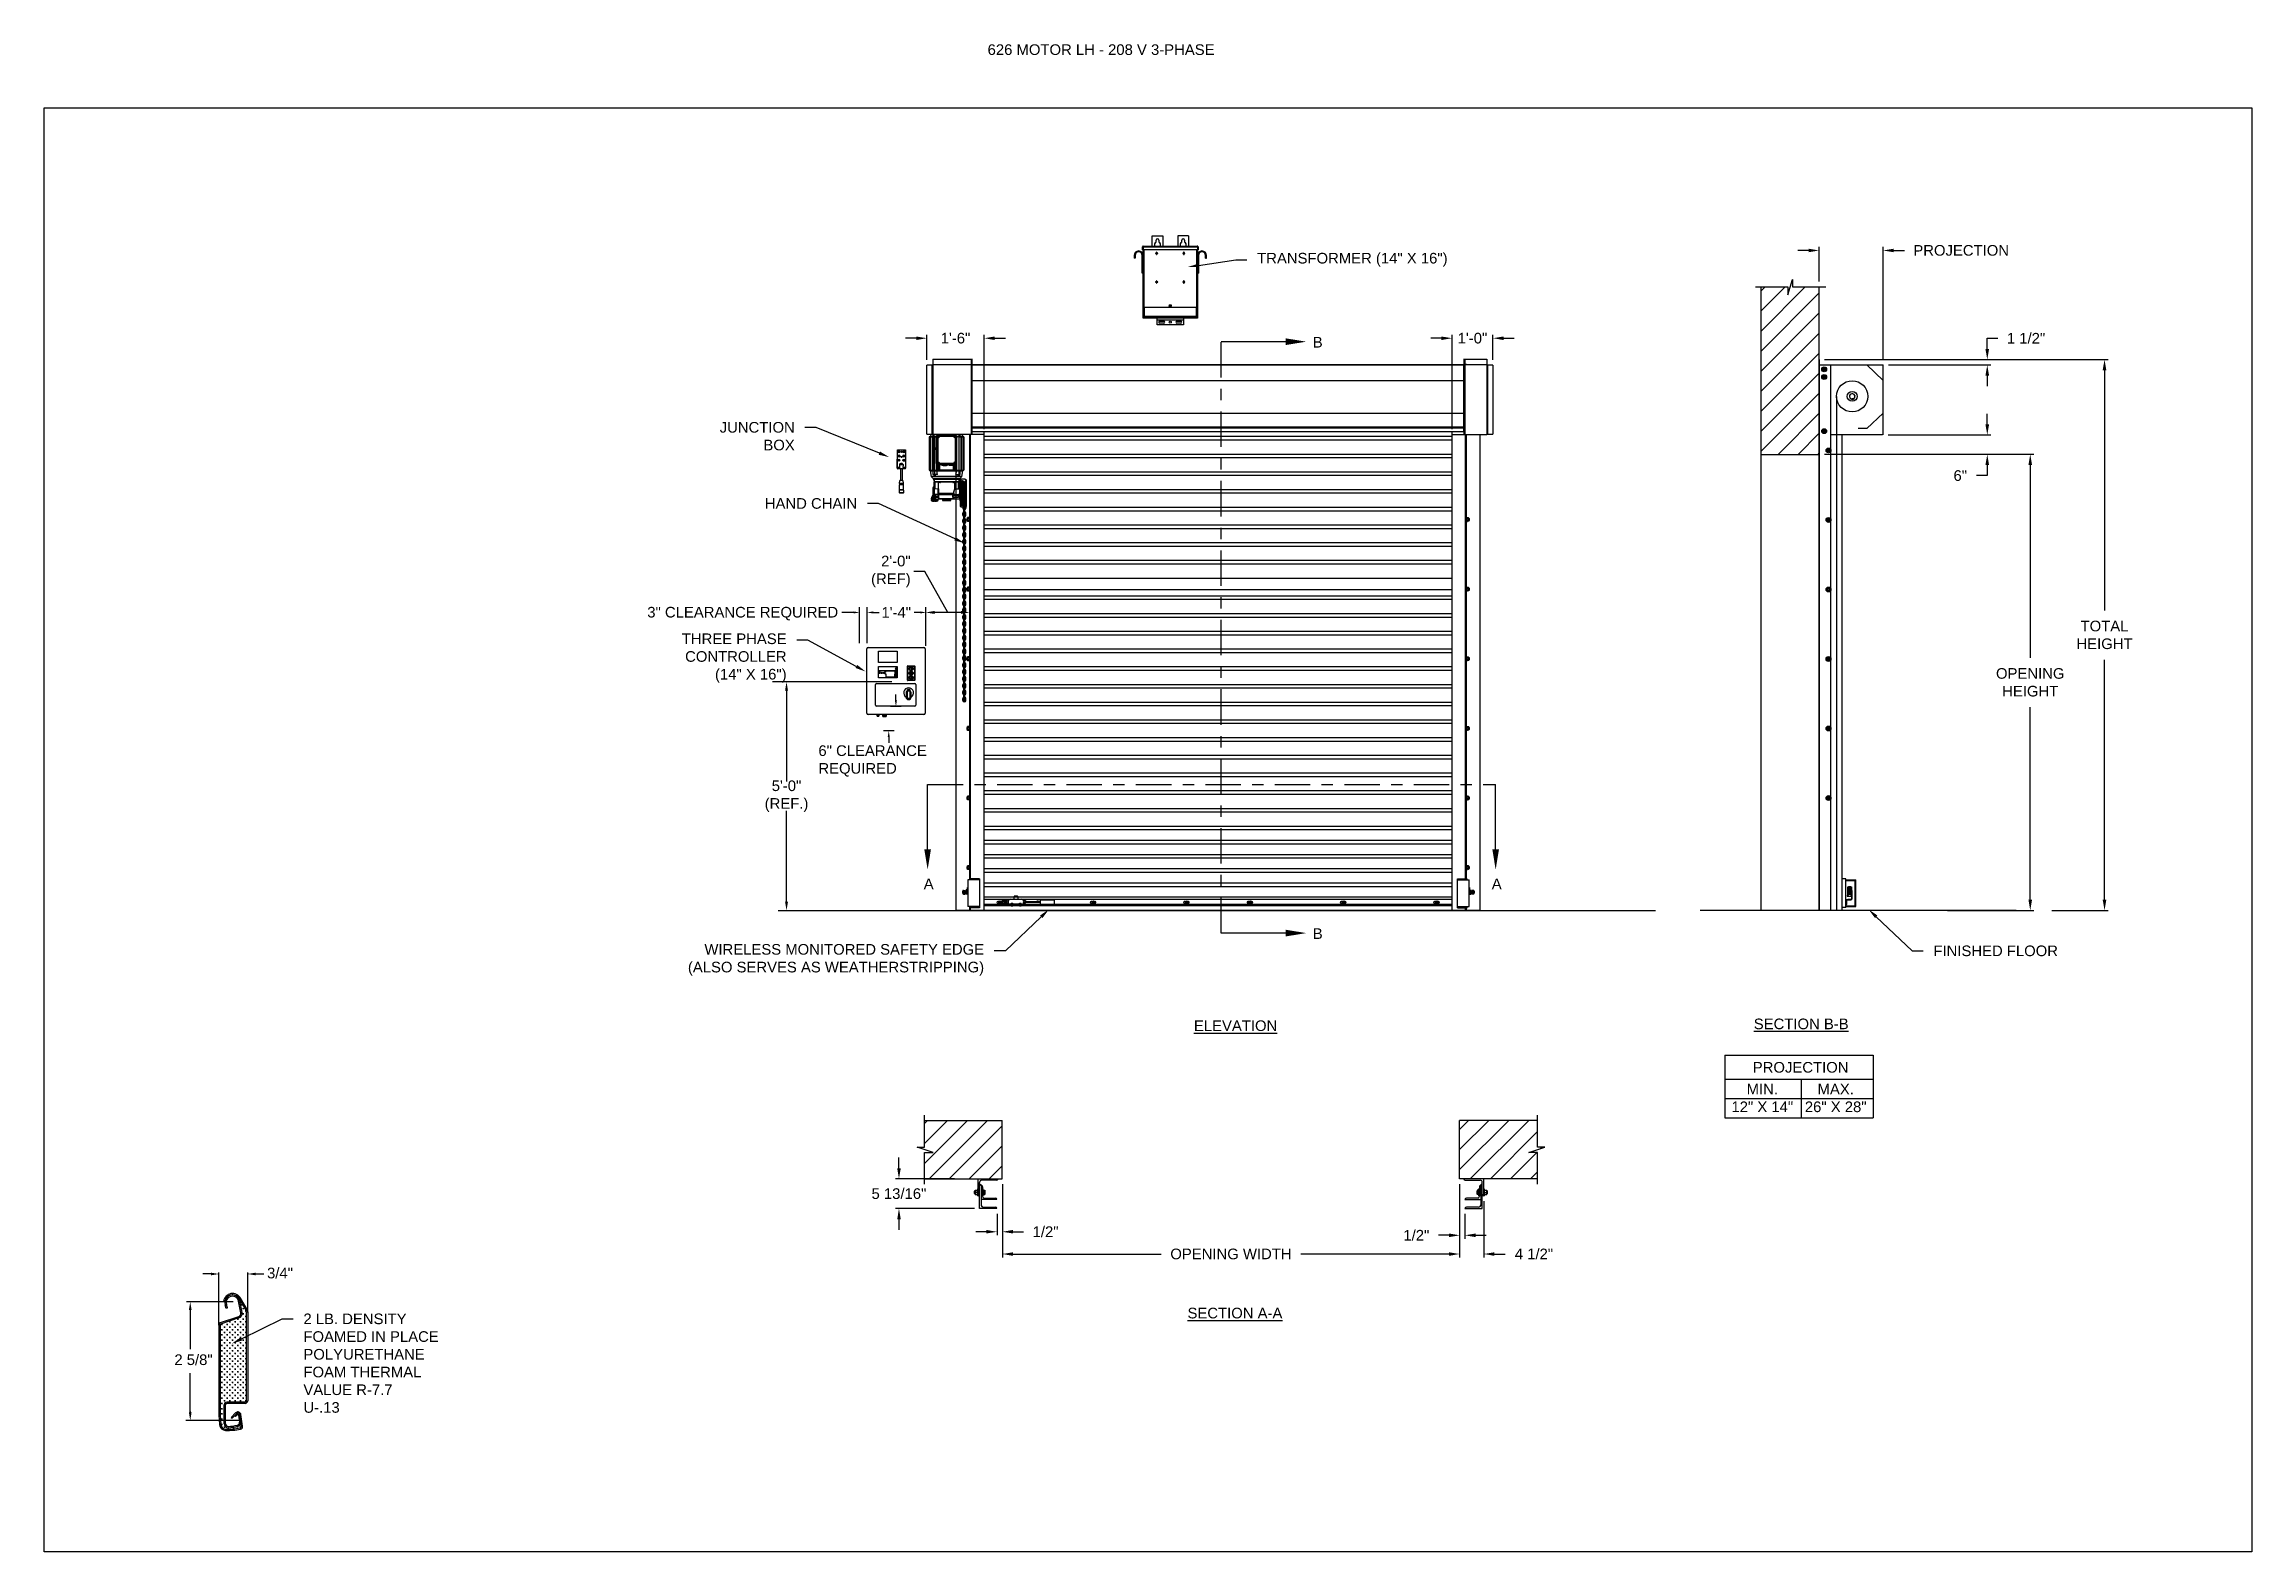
# Model space of a CAD drawing. Header units: inches. Extents: x 170 to 312, y 215 to 248.
# Drawn here: x 218.92 to 238.39, y 214.76 to 228.05 of the extents above; entities that cross this region are included whole.
import ezdxf
from ezdxf import colors
from ezdxf.entities.mleader import LeaderData, LeaderLine
from ezdxf.math import Vec2, Vec3

# ---------------------------------------------------------------- set-up
doc = ezdxf.new("R2010")
doc.units = ezdxf.units.IN
doc.header["$LTSCALE"] = 0.25
doc.header["$MEASUREMENT"] = 0
doc.linetypes.add('CENTER', pattern=[2, 1.25, -0.25, 0.25, -0.25])
for name, color, linetype in [('ANNOTATIONS', 1, 'Continuous'), ('DETAILS', 4, 'Continuous'), ('MOTOR LH', 7, 'Continuous'), ('SECTION CUTS', 6, 'CENTER')]:
    doc.layers.add(name, color=color, linetype=linetype)
doc.styles.add('ARIAL', font='arial.ttf', dxfattribs={"height": 0.09375})
doc.styles.add('ROMANS', font='Romans', dxfattribs={"height": 0.09375})
doc.styles.get("Standard").update_dxf_attribs({"font": 'romans.shx'})
doc.dimstyles.get("Standard").update_dxf_attribs({"dimscale": 60, "dimtxt": 0.0833, "dimasz": 0.0833, "dimexe": 0.0833, "dimexo": 0.04, "dimgap": 0.09, "dimtad": 0, "dimtih": 1, "dimtoh": 1, "dimdec": 4, "dimzin": 1, "dimdsep": 46, "dimlunit": 4, "dimtxsty": 'Standard', "dimcen": 0.09, "dimclrt": 150, "dimadec": 4, "dimazin": 2, "dimtfac": 1, "dimtdec": 0, "dimtofl": 0, "dimtmove": 0, "dimatfit": 3, "dimfxl": 1, "dimtolj": 1, "dimtzin": 0, "dimlwd": -1, "dimlwe": -1, "dimarcsym": 1})
doc.dimstyles.new('STANDARD$0', dxfattribs={"dimtxt": 0.09375, "dimasz": 0.09375, "dimexe": 0.03125, "dimexo": 0.046875, "dimgap": 0.09, "dimtad": 0, "dimtih": 1, "dimtoh": 1, "dimdec": 4, "dimzin": 0, "dimdsep": 46, "dimtxsty": 'ARIAL', "dimcen": 0.09, "dimadec": 0, "dimazin": 0, "dimtfac": 1, "dimtdec": 4, "dimtofl": 0, "dimtmove": 0, "dimatfit": 1, "dimfxl": 1, "dimtolj": 1, "dimtzin": 0, "dimarcsym": 0})
pattern_1 = [(45, (48.19074, -32.78357), (-0.08838835, 0.08838835), [])]

msp = doc.modelspace()

# ---------------------------------------------------------------- texts
at = {"layer": 'ANNOTATIONS', "style": 'ARIAL'}
for s, p in [('3/4"', (220.88114, 217.17024)), ('2 5/8"', (220.06369, 216.40588))]:
    msp.add_text(s, height=0.09375, dxfattribs=at).set_placement(p)
at = {"layer": 'ANNOTATIONS', "insert": (227.2359, 228.05267), "char_height": 0.09375, "width": 4.6220629, "attachment_point": 1, "line_spacing_factor": 0.86134, "style": 'ARIAL'}
msp.add_mtext('626 MOTOR LH - 208 V 3-PHASE', dxfattribs=at)
at = {"layer": 'ANNOTATIONS', "char_height": 0.09375, "style": 'ARIAL'}
for s, insert, attachment_point in [('2\'-0"\\P(REF)', (226.55729, 223.40353), 6), ('3" CLEARANCE REQUIRED', (224.23452, 223.032), 4), ('1\'-4"', (226.5603, 223.04261), 6), ('6" CLEARANCE\\PREQUIRED', (225.74365, 221.73296), 4), ('5\'-0"\\P(REF.)', (225.46251, 221.42207), 5)]:
    msp.add_mtext(s, dxfattribs=dict(at, insert=insert, attachment_point=attachment_point))
at = {"layer": 'ANNOTATIONS', "char_height": 0.09375, "attachment_point": 2, "style": 'ARIAL'}
for s, insert, width in [('{\\LELEVATION}', (229.42308, 219.44522), 3.0834986), ('{\\LSECTION B-B}', (234.41121, 219.46119), 1.3823677), ('{\\LSECTION A-A}', (229.41718, 216.91103), 1.3823677)]:
    msp.add_mtext(s, dxfattribs=dict(at, insert=insert, width=width))
for s, width, insert in [('PROJECTION ', 1.7594917, (234.4061, 219.07824)), ('MIN.\\P12" X 14" ', 0.6711642, (234.06798, 218.88624)), ('MAX.\\P26" X 28"', 0.6567117, (234.71541, 218.88624))]:
    msp.add_mtext_dynamic_manual_height_columns(s, width=width, gutter_width=1.36268, heights=[0], dxfattribs=dict(at, insert=insert))
at = {"layer": 'SECTION CUTS', "style": 'ARIAL'}
for s, p in [('B', (230.10373, 225.3786)), ('A', (226.67243, 220.60215)), ('A', (231.68196, 220.60215)), ('B', (230.10373, 220.16333))]:
    msp.add_text(s, height=0.09375, dxfattribs=at).set_placement(p)

# ---------------------------------------------------------------- blocks, each defined once
blk = doc.blocks.new('*D154')
at = {"layer": 'ANNOTATIONS', "color": 0, "lineweight": -2, "transparency": 16777216}
for p, q in [((226.454, 218.141), (226.454, 218.235)), ((226.944, 218.047), (226.423, 218.047)), ((227.119, 217.786), (226.423, 217.786)), ((226.454, 217.692), (226.454, 217.598))]:
    blk.add_line(p, q, dxfattribs=at)
at = {"layer": 'ANNOTATIONS', "color": 0, "transparency": 16777216}
for points in [[(226.439, 218.141), (226.47, 218.141), (226.454, 218.047)], [(226.439, 217.692), (226.47, 217.692), (226.454, 217.786)]]:
    blk.add_solid(points, dxfattribs=at)
at = {"layer": 'defpoints', "color": 0, "transparency": 16777216}
for p in [(226.991, 218.047), (226.454, 217.786), (227.166, 217.786)]:
    blk.add_point(p, dxfattribs=at)
at = {"layer": 'ANNOTATIONS', "color": 0, "transparency": 16777216, "insert": (226.454, 217.917), "char_height": 0.09375, "attachment_point": 5, "style": 'ARIAL'}
blk.add_mtext('\\A1;5 13/16"', dxfattribs=at)
blk = doc.blocks.new('*D155')
at = {"layer": 'ANNOTATIONS', "color": 0, "lineweight": -2, "transparency": 16777216}
for p, q in [((231.399, 218.001), (231.399, 217.519)), ((231.446, 217.739), (231.446, 217.519)), ((231.305, 217.55), (231.211, 217.55)), ((231.539, 217.55), (231.633, 217.55))]:
    blk.add_line(p, q, dxfattribs=at)
at = {"layer": 'ANNOTATIONS', "color": 0, "transparency": 16777216}
for points in [[(231.305, 217.566), (231.305, 217.534), (231.399, 217.55)], [(231.539, 217.566), (231.539, 217.534), (231.446, 217.55)]]:
    blk.add_solid(points, dxfattribs=at)
at = {"layer": 'defpoints', "color": 0, "transparency": 16777216}
for p in [(231.399, 218.047), (231.446, 217.786), (231.446, 217.55)]:
    blk.add_point(p, dxfattribs=at)
at = {"layer": 'ANNOTATIONS', "color": 0, "transparency": 16777216, "insert": (231.017, 217.55), "char_height": 0.0938, "attachment_point": 5, "style": 'ARIAL'}
blk.add_mtext('\\A1;1/2"', dxfattribs=at)
blk = doc.blocks.new('*D156')
at = {"layer": 'ANNOTATIONS', "color": 0, "lineweight": -2, "transparency": 16777216}
for p, q in [((227.366, 218.001), (227.366, 217.55)), ((227.319, 217.739), (227.319, 217.55)), ((227.225, 217.581), (227.131, 217.581)), ((227.459, 217.581), (227.553, 217.581))]:
    blk.add_line(p, q, dxfattribs=at)
at = {"layer": 'ANNOTATIONS', "color": 0, "transparency": 16777216}
for points in [[(227.225, 217.597), (227.225, 217.566), (227.319, 217.581)], [(227.459, 217.597), (227.459, 217.566), (227.366, 217.581)]]:
    blk.add_solid(points, dxfattribs=at)
at = {"layer": 'defpoints', "color": 0, "transparency": 16777216}
for p in [(227.366, 218.047), (227.319, 217.786), (227.319, 217.581)]:
    blk.add_point(p, dxfattribs=at)
at = {"layer": 'ANNOTATIONS', "color": 0, "transparency": 16777216, "insert": (227.747, 217.581), "char_height": 0.0938, "attachment_point": 5, "style": 'ARIAL'}
blk.add_mtext('\\A1;1/2"', dxfattribs=at)
blk = doc.blocks.new('*D157')
at = {"layer": 'ANNOTATIONS', "color": 0, "lineweight": -2, "transparency": 16777216}
for p, q in [((226.7, 225.271), (226.7, 225.492)), ((227.206, 224.659), (227.206, 225.492)), ((226.606, 225.461), (226.512, 225.461)), ((227.299, 225.461), (227.393, 225.461))]:
    blk.add_line(p, q, dxfattribs=at)
at = {"layer": 'ANNOTATIONS', "color": 0, "transparency": 16777216}
for points in [[(226.606, 225.476), (226.606, 225.445), (226.7, 225.461)], [(227.299, 225.476), (227.299, 225.445), (227.206, 225.461)]]:
    blk.add_solid(points, dxfattribs=at)
at = {"layer": 'defpoints', "color": 0, "transparency": 16777216}
for p in [(226.7, 225.461), (226.7, 225.224), (227.206, 224.612)]:
    blk.add_point(p, dxfattribs=at)
at = {"layer": 'ANNOTATIONS', "color": 0, "transparency": 16777216, "insert": (226.953, 225.461), "char_height": 0.0938, "attachment_point": 5, "style": 'ARIAL'}
blk.add_mtext('\\A1;1\'-6"', dxfattribs=at)
blk = doc.blocks.new('*D158')
at = {"layer": 'ANNOTATIONS', "color": 0, "lineweight": -2, "transparency": 16777216}
for p, q in [((231.332, 224.659), (231.332, 225.492)), ((231.692, 225.271), (231.692, 225.492)), ((231.238, 225.461), (231.145, 225.461)), ((231.786, 225.461), (231.88, 225.461))]:
    blk.add_line(p, q, dxfattribs=at)
at = {"layer": 'ANNOTATIONS', "color": 0, "transparency": 16777216}
for points in [[(231.238, 225.476), (231.238, 225.445), (231.332, 225.461)], [(231.786, 225.476), (231.786, 225.445), (231.692, 225.461)]]:
    blk.add_solid(points, dxfattribs=at)
at = {"layer": 'defpoints', "color": 0, "transparency": 16777216}
for p in [(231.332, 225.461), (231.692, 225.224), (231.332, 224.612)]:
    blk.add_point(p, dxfattribs=at)
at = {"layer": 'ANNOTATIONS', "color": 0, "transparency": 16777216, "insert": (231.512, 225.461), "char_height": 0.0938, "attachment_point": 5, "style": 'ARIAL'}
blk.add_mtext('\\A1;1\'-0"', dxfattribs=at)
blk = doc.blocks.new('*D159')
at = {"layer": 'ANNOTATIONS', "color": 0, "lineweight": -2, "transparency": 16777216}
for p, q in [((231.399, 218.001), (231.399, 217.353)), ((231.611, 217.851), (231.611, 217.353)), ((231.305, 217.385), (231.211, 217.385)), ((231.705, 217.385), (231.799, 217.385))]:
    blk.add_line(p, q, dxfattribs=at)
at = {"layer": 'ANNOTATIONS', "color": 0, "transparency": 16777216}
for points in [[(231.305, 217.4), (231.305, 217.369), (231.399, 217.385)], [(231.705, 217.4), (231.705, 217.369), (231.611, 217.385)]]:
    blk.add_solid(points, dxfattribs=at)
at = {"layer": 'defpoints', "color": 0, "transparency": 16777216}
for p in [(231.399, 218.047), (231.611, 217.897), (231.611, 217.385)]:
    blk.add_point(p, dxfattribs=at)
at = {"layer": 'ANNOTATIONS', "color": 0, "transparency": 16777216, "insert": (232.054, 217.385), "char_height": 0.0938, "attachment_point": 5, "style": 'ARIAL'}
blk.add_mtext('\\A1;4 1/2"', dxfattribs=at)
blk = doc.blocks.new('*D148')
at = {"layer": 'ANNOTATIONS', "color": 0, "lineweight": -2, "transparency": 16777216}
for p, q in [((227.366, 218.001), (227.366, 217.353)), ((231.399, 218.001), (231.399, 217.353)), ((227.459, 217.385), (228.766, 217.385)), ((231.305, 217.385), (229.999, 217.385))]:
    blk.add_line(p, q, dxfattribs=at)
at = {"layer": 'ANNOTATIONS', "color": 0, "transparency": 16777216}
for points in [[(227.459, 217.4), (227.459, 217.369), (227.366, 217.385)], [(231.305, 217.4), (231.305, 217.369), (231.399, 217.385)]]:
    blk.add_solid(points, dxfattribs=at)
at = {"layer": 'defpoints', "color": 0, "transparency": 16777216}
for p in [(227.366, 218.047), (231.399, 218.047), (231.399, 217.385)]:
    blk.add_point(p, dxfattribs=at)
at = {"layer": 'ANNOTATIONS', "color": 0, "transparency": 16777216, "insert": (229.382, 217.385), "char_height": 0.09375, "attachment_point": 5, "style": 'ARIAL'}
blk.add_mtext('\\A1;OPENING WIDTH', dxfattribs=at)
blk = doc.blocks.new('*D149')
at = {"layer": 'ANNOTATIONS', "color": 0, "lineweight": -2, "transparency": 16777216}
for p, q in [((234.569, 225.96), (234.569, 226.266)), ((235.133, 225.272), (235.133, 226.266)), ((234.476, 226.235), (234.382, 226.235)), ((235.227, 226.235), (235.321, 226.235))]:
    blk.add_line(p, q, dxfattribs=at)
at = {"layer": 'ANNOTATIONS', "color": 0, "transparency": 16777216}
for points in [[(234.476, 226.25), (234.476, 226.219), (234.569, 226.235)], [(235.227, 226.25), (235.227, 226.219), (235.133, 226.235)]]:
    blk.add_solid(points, dxfattribs=at)
at = {"layer": 'defpoints', "color": 0, "transparency": 16777216}
for p in [(235.133, 226.235), (234.569, 225.913), (235.133, 225.225)]:
    blk.add_point(p, dxfattribs=at)
at = {"layer": 'ANNOTATIONS', "color": 0, "transparency": 16777216, "insert": (235.822, 226.235), "char_height": 0.09375, "attachment_point": 5, "style": 'ARIAL'}
blk.add_mtext('\\A1;PROJECTION ', dxfattribs=at)
blk = doc.blocks.new('*D150')
at = {"layer": 'ANNOTATIONS', "color": 0, "lineweight": -2, "transparency": 16777216}
for p, q in [((234.616, 224.437), (236.462, 224.437)), ((236.431, 224.343), (236.431, 222.643)), ((236.431, 220.509), (236.431, 222.208)), ((235.7, 220.415), (236.462, 220.415))]:
    blk.add_line(p, q, dxfattribs=at)
at = {"layer": 'ANNOTATIONS', "color": 0, "transparency": 16777216}
for points in [[(236.415, 224.343), (236.447, 224.343), (236.431, 224.437)], [(236.415, 220.509), (236.447, 220.509), (236.431, 220.415)]]:
    blk.add_solid(points, dxfattribs=at)
at = {"layer": 'defpoints', "color": 0, "transparency": 16777216}
for p in [(234.569, 224.437), (235.654, 220.415), (236.431, 220.415)]:
    blk.add_point(p, dxfattribs=at)
at = {"layer": 'ANNOTATIONS', "color": 0, "transparency": 16777216, "insert": (236.431, 222.426), "char_height": 0.09375, "attachment_point": 5, "style": 'ARIAL'}
blk.add_mtext('\\A1;OPENING\\PHEIGHT', dxfattribs=at)
blk = doc.blocks.new('*D151')
at = {"layer": 'ANNOTATIONS', "color": 0, "lineweight": -2, "transparency": 16777216}
for p, q in [((234.616, 225.273), (237.117, 225.273)), ((237.086, 225.179), (237.086, 223.061)), ((237.086, 220.509), (237.086, 222.626)), ((236.621, 220.415), (237.117, 220.415))]:
    blk.add_line(p, q, dxfattribs=at)
at = {"layer": 'ANNOTATIONS', "color": 0, "transparency": 16777216}
for points in [[(237.07, 225.179), (237.102, 225.179), (237.086, 225.273)], [(237.07, 220.509), (237.102, 220.509), (237.086, 220.415)]]:
    blk.add_solid(points, dxfattribs=at)
at = {"layer": 'defpoints', "color": 0, "transparency": 16777216}
for p in [(234.569, 225.273), (236.574, 220.415), (237.086, 220.415)]:
    blk.add_point(p, dxfattribs=at)
at = {"layer": 'ANNOTATIONS', "color": 0, "transparency": 16777216, "insert": (237.086, 222.844), "char_height": 0.0938, "attachment_point": 5, "style": 'ARIAL'}
blk.add_mtext('\\A1;TOTAL\\PHEIGHT', dxfattribs=at)
blk = doc.blocks.new('*D152')
at = {"layer": 'ANNOTATIONS', "color": 0, "lineweight": -2, "transparency": 16777216}
for p, q in [((236.052, 224.701), (236.052, 224.795)), ((235.178, 224.608), (236.083, 224.608)), ((235.178, 224.437), (236.083, 224.437)), ((236.052, 224.343), (236.052, 224.249)), ((236.052, 224.249), (235.958, 224.249))]:
    blk.add_line(p, q, dxfattribs=at)
at = {"layer": 'ANNOTATIONS', "color": 0, "transparency": 16777216}
for points in [[(236.036, 224.701), (236.068, 224.701), (236.052, 224.608)], [(236.036, 224.343), (236.068, 224.343), (236.052, 224.437)]]:
    blk.add_solid(points, dxfattribs=at)
at = {"layer": 'defpoints', "color": 0, "transparency": 16777216}
for p in [(235.131, 224.608), (235.131, 224.437), (236.052, 224.437)]:
    blk.add_point(p, dxfattribs=at)
at = {"layer": 'ANNOTATIONS', "color": 0, "transparency": 16777216, "insert": (235.814, 224.249), "char_height": 0.0938, "attachment_point": 5, "style": 'ARIAL'}
blk.add_mtext('\\A1;6"', dxfattribs=at)
blk = doc.blocks.new('*D153')
at = {"layer": 'ANNOTATIONS', "color": 0, "lineweight": -2, "transparency": 16777216}
for p, q in [((235.18, 225.273), (236.083, 225.273)), ((236.052, 225.366), (236.052, 225.46)), ((236.052, 225.46), (236.146, 225.46)), ((235.18, 225.225), (236.083, 225.225)), ((236.052, 225.131), (236.052, 225.038))]:
    blk.add_line(p, q, dxfattribs=at)
at = {"layer": 'ANNOTATIONS', "color": 0, "transparency": 16777216}
for points in [[(236.036, 225.366), (236.068, 225.366), (236.052, 225.273)], [(236.036, 225.131), (236.068, 225.131), (236.052, 225.225)]]:
    blk.add_solid(points, dxfattribs=at)
at = {"layer": 'defpoints', "color": 0, "transparency": 16777216}
for p in [(235.133, 225.273), (236.052, 225.273), (235.133, 225.225)]:
    blk.add_point(p, dxfattribs=at)
at = {"layer": 'ANNOTATIONS', "color": 0, "transparency": 16777216, "insert": (236.394, 225.46), "char_height": 0.0938, "attachment_point": 5, "style": 'ARIAL'}
blk.add_mtext('\\A1;1 1/2"', dxfattribs=at)

# ---------------------------------------------------------------- dimensions: what is measured, and where the dimension line sits
at = {"layer": 'ANNOTATIONS'}
dim = msp.add_linear_dim(base=(235.13329, 226.23467), p1=(234.56941, 225.91347), p2=(235.13329, 225.22508), text='PROJECTION ', dimstyle='STANDARD$0', dxfattribs=at)
dim.commit()
dim.dimension.update_dxf_attribs({"geometry": '*D149', "text_midpoint": (235.8224, 226.23467)})
for base, p1, p2, angle, text, picture, middle in [((226.69978, 225.46051), (227.20572, 224.61169), (226.69978, 225.22384), 180, '1\'-6"', '*D157', (226.95275, 225.46051)), ((231.33222, 225.46051), (231.69242, 225.22422), (231.33222, 224.61169), 180, '1\'-0"', '*D158', (231.51232, 225.46051)), ((226.45418, 217.78574), (226.99053, 218.04741), (227.16553, 217.78574), 90, '5 13/16"', '*D154', (226.45418, 217.91658)), ((227.31865, 217.58132), (227.36553, 218.04742), (227.31865, 217.78574), 180, '1/2"', '*D156', (227.7471, 217.58132))]:
    dim = msp.add_linear_dim(base=base, p1=p1, p2=p2, angle=angle, text=text, dimstyle='STANDARD$0', dxfattribs=at)
    dim.commit()
    dim.dimension.update_dxf_attribs({"geometry": picture, "text_midpoint": middle, "dimtype": 160})
for base, p1, p2, text, picture, middle in [((236.05196, 225.27272), (235.13329, 225.22508), (235.13329, 225.27272), '1 1/2"', '*D153', (236.3944, 225.46022)), ((237.08599, 220.41511), (234.56941, 225.27272), (236.57394, 220.41511), 'TOTAL\\PHEIGHT', '*D151', (237.08599, 222.84392)), ((236.05196, 224.43674), (235.13116, 224.60767), (235.13116, 224.43674), '6"', '*D152', (235.81408, 224.24924)), ((236.431, 220.41511), (234.56941, 224.43674), (235.6536, 220.41511), 'OPENING\\PHEIGHT', '*D150', (236.431, 222.42592))]:
    dim = msp.add_linear_dim(base=base, p1=p1, p2=p2, angle=90, text=text, dimstyle='STANDARD$0', dxfattribs=at)
    dim.commit()
    dim.dimension.update_dxf_attribs({"geometry": picture, "text_midpoint": middle})
dim = msp.add_aligned_dim(p1=(227.36553, 218.04742), p2=(231.39886, 218.04742), distance=-0.6628, text='OPENING WIDTH', dimstyle='STANDARD$0', dxfattribs=at)
dim.commit()
dim.dimension.update_dxf_attribs({"geometry": '*D148', "text_midpoint": (229.38219, 217.38462)})
for base, p2, text, picture, middle in [((231.44573, 217.55007), (231.44573, 217.78574), '1/2"', '*D155', (231.01728, 217.55007)), ((231.61136, 217.38462), (231.61136, 217.89742), '4 1/2"', '*D159', (232.05385, 217.38462))]:
    dim = msp.add_linear_dim(base=base, p1=(231.39886, 218.04742), p2=p2, text=text, dimstyle='STANDARD$0', dxfattribs=at)
    dim.commit()
    dim.dimension.update_dxf_attribs({"geometry": picture, "text_midpoint": middle, "dimtype": 160})

# ---------------------------------------------------------------- hatches: boundary and pattern name
at = {"layer": 'MOTOR LH'}
h = msp.add_hatch(dxfattribs=at)
h.set_pattern_fill('ANSI31', color=256, style=0)
h.set_pattern_definition([(45, (47.34337, -32.78357), (-0.08838835, 0.08838835), [])])
h.paths.add_polyline_path([(234.05378, 224.43674), (234.56941, 224.43674), (234.56941, 225.91347), (234.33292, 225.91347), (234.33292, 225.97813), (234.2945, 225.84477), (234.2945, 225.91347), (234.05378, 225.91347)])
h = msp.add_hatch(dxfattribs=at)
h.set_pattern_fill('ANSI31', color=256, style=0)
h.set_pattern_definition(pattern_1)
h.paths.add_polyline_path([(227.36553, 218.56305), (226.67803, 218.56305), (226.67803, 218.32585), (226.61392, 218.32585), (226.75599, 218.27894), (226.67803, 218.27894), (226.67803, 218.04742), (227.36553, 218.04742), (227.36553, 218.20993)])
h = msp.add_hatch(dxfattribs=at)
h.set_pattern_fill('ANSI31', color=256, style=0)
h.set_pattern_definition(pattern_1)
h.paths.add_polyline_path([(232.15046, 218.32585), (232.08636, 218.32585), (232.08636, 218.56305), (231.39886, 218.56305), (231.39886, 218.04742), (231.41703, 218.04742), (232.08636, 218.04742), (232.08636, 218.27894), (232.00839, 218.27894)])

# ---------------------------------------------------------------- linework, layer by layer
at = {"layer": 'ANNOTATIONS'}
for p, q in [((226.05439, 223.04261), (225.94979, 223.04261)), ((226.10753, 222.77305), (226.10753, 223.08974)), ((226.17321, 222.77305), (226.17321, 223.08974)), ((226.22665, 223.04261), (226.27979, 223.04261)), ((226.64155, 223.04261), (226.58841, 223.04261)), ((226.69046, 222.74794), (226.69046, 223.08974)), ((227.00017, 223.04261), (226.76813, 223.04261)), ((226.39031, 222.42941), (225.33936, 222.42941)), ((225.46251, 222.35175), (225.46251, 221.55133)), ((226.47447, 222.21402), (226.3802, 222.21402)), ((226.42733, 222.26716), (226.42733, 222.3203)), ((226.41128, 221.99872), (226.31702, 221.99872)), ((226.36415, 221.94558), (226.36415, 221.89244)), ((225.46251, 220.49278), (225.46251, 221.2928)), ((233.73741, 219.13767), (233.73741, 218.5863)), ((233.73741, 219.13767), (235.04518, 219.13767)), ((235.04518, 219.13767), (235.04518, 218.5863)), ((233.73741, 218.9262), (235.04518, 218.9262)), ((234.41026, 218.9262), (234.41026, 218.5863)), ((233.73741, 218.75625), (235.04518, 218.75625)), ((233.73741, 218.5863), (235.04518, 218.5863)), ((220.38632, 217.20876), (220.316, 217.20876)), ((220.45664, 216.76536), (220.45664, 217.22142)), ((220.7111, 216.87584), (220.7111, 217.22142)), ((220.78142, 217.20876), (220.85174, 217.20876)), ((220.58175, 216.96217), (220.17164, 216.96217)), ((220.20386, 216.89185), (220.20386, 216.54539)), ((220.20386, 215.98797), (220.20386, 216.33443)), ((220.62814, 215.91765), (220.16597, 215.91765))]:
    msp.add_line(p, q, dxfattribs=at)
for p in [(220.7111, 217.20876), (220.20386, 215.99215)]:
    msp.add_point(p, dxfattribs=at)
for points in [[(226.05439, 223.05147), (226.05439, 223.03376), (226.10753, 223.04261)], [(226.22665, 223.05147), (226.22665, 223.03376), (226.17351, 223.04261)], [(226.64155, 223.05147), (226.64155, 223.03376), (226.69469, 223.04261)], [(226.76813, 223.02967), (226.76813, 223.05556), (226.69046, 223.04261)], [(227.00017, 223.02967), (227.00017, 223.05556), (227.07784, 223.04261)], [(225.47546, 222.35175), (225.44957, 222.35175), (225.46251, 222.42941)], [(226.43619, 222.26716), (226.41848, 222.26716), (226.42733, 222.21402)], [(226.37301, 221.94558), (226.3553, 221.94558), (226.36415, 221.99872)], [(225.47546, 220.49278), (225.44957, 220.49278), (225.46251, 220.41511)], [(220.38632, 217.19704), (220.38632, 217.22048), (220.45664, 217.20876)], [(220.78142, 217.19704), (220.78142, 217.22048), (220.7111, 217.20876)], [(220.21558, 216.89185), (220.19214, 216.89185), (220.20386, 216.96217)], [(220.21558, 215.98797), (220.19214, 215.98797), (220.20386, 215.91765)]]:
    msp.add_solid(points, dxfattribs=at)
at = {"layer": 'defpoints'}
msp.add_lwpolyline([(238.38533, 214.75854), (218.91545, 214.75854), (218.91545, 227.49365), (238.38533, 227.49365)], close=True, dxfattribs=at)
at = {"layer": 'DETAILS'}
for p, q in [((220.50905, 216.96509), (220.49808, 216.96703)), ((220.522, 216.90565), (220.51185, 216.93713)), ((220.53259, 216.90909), (220.522, 216.90565)), ((220.53259, 216.90909), (220.52246, 216.94055)), ((220.65052, 216.86769), (220.63007, 216.96869)), ((220.69591, 216.88889), (220.63834, 216.9886)), ((220.66139, 216.87014), (220.64098, 216.9709)), ((220.64621, 216.97497), (220.64621, 216.96677)), ((220.7044, 216.89647), (220.64799, 216.99417)), ((220.66295, 216.93696), (220.65135, 216.93696)), ((220.65715, 216.94276), (220.65715, 216.93116)), ((220.67522, 216.90295), (220.66362, 216.90295)), ((220.66942, 216.90875), (220.66942, 216.89715)), ((220.45664, 216.76096), (220.45664, 215.96467)), ((220.46778, 216.76096), (220.46778, 215.96467)), ((220.62993, 216.83151), (220.46856, 216.77751)), ((220.63347, 216.82094), (220.47209, 216.76695)), ((220.48955, 216.76369), (220.47795, 216.76369)), ((220.48955, 216.71728), (220.47795, 216.71728)), ((220.48375, 216.7695), (220.48375, 216.75789)), ((220.48375, 216.72308), (220.48375, 216.71148)), ((220.51276, 216.74049), (220.50116, 216.74049)), ((220.50696, 216.74629), (220.50696, 216.73468)), ((220.50696, 216.69987), (220.50696, 216.68827)), ((220.53597, 216.76369), (220.52437, 216.76369)), ((220.53597, 216.71728), (220.52437, 216.71728)), ((220.53017, 216.7695), (220.53017, 216.75789)), ((220.53017, 216.72308), (220.53017, 216.71148)), ((220.55918, 216.7869), (220.54757, 216.7869)), ((220.55918, 216.74049), (220.54757, 216.74049)), ((220.55338, 216.79271), (220.55338, 216.7811)), ((220.55338, 216.74629), (220.55338, 216.73468)), ((220.55338, 216.69987), (220.55338, 216.68827)), ((220.58239, 216.76369), (220.57078, 216.76369)), ((220.58239, 216.71728), (220.57078, 216.71728)), ((220.57659, 216.7695), (220.57659, 216.75789)), ((220.57659, 216.72308), (220.57659, 216.71148)), ((220.6056, 216.7869), (220.59399, 216.7869)), ((220.6056, 216.74049), (220.59399, 216.74049)), ((220.59979, 216.79271), (220.59979, 216.7811)), ((220.59979, 216.74629), (220.59979, 216.73468)), ((220.59979, 216.69987), (220.59979, 216.68827)), ((220.6288, 216.81011), (220.6172, 216.81011)), ((220.6288, 216.76369), (220.6172, 216.76369)), ((220.6288, 216.71728), (220.6172, 216.71728)), ((220.623, 216.81591), (220.623, 216.80431)), ((220.623, 216.7695), (220.623, 216.75789)), ((220.623, 216.72308), (220.623, 216.71148)), ((220.65201, 216.7869), (220.64041, 216.7869)), ((220.65201, 216.74049), (220.64041, 216.74049)), ((220.64621, 216.82782), (220.64621, 216.82752)), ((220.64621, 216.79271), (220.64621, 216.7811)), ((220.64621, 216.74629), (220.64621, 216.73468)), ((220.64621, 216.69987), (220.64621, 216.68827)), ((220.65201, 216.83332), (220.65199, 216.83332)), ((220.67522, 216.85653), (220.66362, 216.85653)), ((220.67522, 216.81011), (220.66362, 216.81011)), ((220.67522, 216.76369), (220.66362, 216.76369)), ((220.67522, 216.71728), (220.66362, 216.71728)), ((220.66942, 216.86233), (220.66942, 216.85073)), ((220.66942, 216.81591), (220.66942, 216.80431)), ((220.66942, 216.7695), (220.66942, 216.75789)), ((220.66942, 216.72308), (220.66942, 216.71148)), ((220.69843, 216.87974), (220.68683, 216.87974)), ((220.69843, 216.83332), (220.68683, 216.83332)), ((220.69843, 216.7869), (220.68683, 216.7869)), ((220.69843, 216.74049), (220.68683, 216.74049)), ((220.69263, 216.88554), (220.69263, 216.87394)), ((220.69263, 216.83912), (220.69263, 216.82752)), ((220.69263, 216.79271), (220.69263, 216.7811)), ((220.69263, 216.74629), (220.69263, 216.73468)), ((220.69263, 216.69987), (220.69263, 216.68827)), ((220.7111, 216.87144), (220.7111, 216.09066)), ((220.48955, 216.67086), (220.47795, 216.67086)), ((220.48955, 216.62444), (220.47795, 216.62444)), ((220.48955, 216.57802), (220.47795, 216.57802)), ((220.48955, 216.53161), (220.47795, 216.53161)), ((220.48375, 216.67666), (220.48375, 216.66506)), ((220.48375, 216.63024), (220.48375, 216.61864)), ((220.48375, 216.58383), (220.48375, 216.57222)), ((220.48375, 216.53741), (220.48375, 216.52581)), ((220.51276, 216.69407), (220.50116, 216.69407)), ((220.51276, 216.64765), (220.50116, 216.64765)), ((220.51276, 216.60123), (220.50116, 216.60123)), ((220.51276, 216.55482), (220.50116, 216.55482)), ((220.51276, 216.5084), (220.50116, 216.5084)), ((220.50696, 216.65345), (220.50696, 216.64185)), ((220.50696, 216.60704), (220.50696, 216.59543)), ((220.50696, 216.56062), (220.50696, 216.54901)), ((220.50696, 216.5142), (220.50696, 216.5026)), ((220.53597, 216.67086), (220.52437, 216.67086)), ((220.53597, 216.62444), (220.52437, 216.62444)), ((220.53597, 216.57802), (220.52437, 216.57802)), ((220.53597, 216.53161), (220.52437, 216.53161)), ((220.53017, 216.67666), (220.53017, 216.66506)), ((220.53017, 216.63024), (220.53017, 216.61864)), ((220.53017, 216.58383), (220.53017, 216.57222)), ((220.53017, 216.53741), (220.53017, 216.52581)), ((220.55918, 216.69407), (220.54757, 216.69407)), ((220.55918, 216.64765), (220.54757, 216.64765)), ((220.55918, 216.60123), (220.54757, 216.60123)), ((220.55918, 216.55482), (220.54757, 216.55482)), ((220.55918, 216.5084), (220.54757, 216.5084)), ((220.55338, 216.65345), (220.55338, 216.64185)), ((220.55338, 216.60704), (220.55338, 216.59543)), ((220.55338, 216.56062), (220.55338, 216.54901)), ((220.55338, 216.5142), (220.55338, 216.5026)), ((220.58239, 216.67086), (220.57078, 216.67086)), ((220.58239, 216.62444), (220.57078, 216.62444)), ((220.58239, 216.57802), (220.57078, 216.57802)), ((220.58239, 216.53161), (220.57078, 216.53161)), ((220.57659, 216.67666), (220.57659, 216.66506)), ((220.57659, 216.63024), (220.57659, 216.61864)), ((220.57659, 216.58383), (220.57659, 216.57222)), ((220.57659, 216.53741), (220.57659, 216.52581)), ((220.6056, 216.69407), (220.59399, 216.69407)), ((220.6056, 216.64765), (220.59399, 216.64765)), ((220.6056, 216.60123), (220.59399, 216.60123)), ((220.6056, 216.55482), (220.59399, 216.55482)), ((220.6056, 216.5084), (220.59399, 216.5084)), ((220.59979, 216.65345), (220.59979, 216.64185)), ((220.59979, 216.60704), (220.59979, 216.59543)), ((220.59979, 216.56062), (220.59979, 216.54901)), ((220.59979, 216.5142), (220.59979, 216.5026)), ((220.6288, 216.67086), (220.6172, 216.67086)), ((220.6288, 216.62444), (220.6172, 216.62444)), ((220.6288, 216.57802), (220.6172, 216.57802)), ((220.6288, 216.53161), (220.6172, 216.53161)), ((220.623, 216.67666), (220.623, 216.66506)), ((220.623, 216.63024), (220.623, 216.61864)), ((220.623, 216.58383), (220.623, 216.57222)), ((220.623, 216.53741), (220.623, 216.52581)), ((220.65201, 216.69407), (220.64041, 216.69407)), ((220.65201, 216.64765), (220.64041, 216.64765)), ((220.65201, 216.60123), (220.64041, 216.60123)), ((220.65201, 216.55482), (220.64041, 216.55482)), ((220.65201, 216.5084), (220.64041, 216.5084)), ((220.64621, 216.65345), (220.64621, 216.64185)), ((220.64621, 216.60704), (220.64621, 216.59543)), ((220.64621, 216.56062), (220.64621, 216.54901)), ((220.64621, 216.5142), (220.64621, 216.5026)), ((220.67522, 216.67086), (220.66362, 216.67086)), ((220.67522, 216.62444), (220.66362, 216.62444)), ((220.67522, 216.57802), (220.66362, 216.57802)), ((220.67522, 216.53161), (220.66362, 216.53161)), ((220.66942, 216.67666), (220.66942, 216.66506)), ((220.66942, 216.63024), (220.66942, 216.61864)), ((220.66942, 216.58383), (220.66942, 216.57222)), ((220.66942, 216.53741), (220.66942, 216.52581)), ((220.69843, 216.69407), (220.68683, 216.69407)), ((220.69843, 216.64765), (220.68683, 216.64765)), ((220.69843, 216.60123), (220.68683, 216.60123)), ((220.69843, 216.55482), (220.68683, 216.55482)), ((220.69843, 216.5084), (220.68683, 216.5084)), ((220.69263, 216.65345), (220.69263, 216.64185)), ((220.69263, 216.60704), (220.69263, 216.59543)), ((220.69263, 216.56062), (220.69263, 216.54901)), ((220.69263, 216.5142), (220.69263, 216.5026)), ((220.48955, 216.48519), (220.47795, 216.48519)), ((220.48955, 216.43877), (220.47795, 216.43877)), ((220.48955, 216.39235), (220.47795, 216.39235)), ((220.48955, 216.34594), (220.47795, 216.34594)), ((220.48375, 216.49099), (220.48375, 216.47939)), ((220.48375, 216.44457), (220.48375, 216.43297)), ((220.48375, 216.39816), (220.48375, 216.38655)), ((220.48375, 216.35174), (220.48375, 216.34014)), ((220.51276, 216.46198), (220.50116, 216.46198)), ((220.51276, 216.41556), (220.50116, 216.41556)), ((220.51276, 216.36915), (220.50116, 216.36915)), ((220.51276, 216.32273), (220.50116, 216.32273)), ((220.50696, 216.46778), (220.50696, 216.45618)), ((220.50696, 216.42137), (220.50696, 216.40976)), ((220.50696, 216.37495), (220.50696, 216.36334)), ((220.50696, 216.32853), (220.50696, 216.31693)), ((220.53597, 216.48519), (220.52437, 216.48519)), ((220.53597, 216.43877), (220.52437, 216.43877)), ((220.53597, 216.39235), (220.52437, 216.39235)), ((220.53597, 216.34594), (220.52437, 216.34594)), ((220.53017, 216.49099), (220.53017, 216.47939)), ((220.53017, 216.44457), (220.53017, 216.43297)), ((220.53017, 216.39816), (220.53017, 216.38655)), ((220.53017, 216.35174), (220.53017, 216.34014)), ((220.55918, 216.46198), (220.54757, 216.46198)), ((220.55918, 216.41556), (220.54757, 216.41556)), ((220.55918, 216.36915), (220.54757, 216.36915)), ((220.55918, 216.32273), (220.54757, 216.32273)), ((220.55338, 216.46778), (220.55338, 216.45618)), ((220.55338, 216.42137), (220.55338, 216.40976)), ((220.55338, 216.37495), (220.55338, 216.36334)), ((220.55338, 216.32853), (220.55338, 216.31693)), ((220.58239, 216.48519), (220.57078, 216.48519)), ((220.58239, 216.43877), (220.57078, 216.43877)), ((220.58239, 216.39235), (220.57078, 216.39235)), ((220.58239, 216.34594), (220.57078, 216.34594)), ((220.57659, 216.49099), (220.57659, 216.47939)), ((220.57659, 216.44457), (220.57659, 216.43297)), ((220.57659, 216.39816), (220.57659, 216.38655)), ((220.57659, 216.35174), (220.57659, 216.34014)), ((220.6056, 216.46198), (220.59399, 216.46198)), ((220.6056, 216.41556), (220.59399, 216.41556)), ((220.6056, 216.36915), (220.59399, 216.36915)), ((220.6056, 216.32273), (220.59399, 216.32273)), ((220.59979, 216.46778), (220.59979, 216.45618)), ((220.59979, 216.42137), (220.59979, 216.40976)), ((220.59979, 216.37495), (220.59979, 216.36334)), ((220.59979, 216.32853), (220.59979, 216.31693)), ((220.6288, 216.48519), (220.6172, 216.48519)), ((220.6288, 216.43877), (220.6172, 216.43877)), ((220.6288, 216.39235), (220.6172, 216.39235)), ((220.6288, 216.34594), (220.6172, 216.34594)), ((220.623, 216.49099), (220.623, 216.47939)), ((220.623, 216.44457), (220.623, 216.43297)), ((220.623, 216.39816), (220.623, 216.38655)), ((220.623, 216.35174), (220.623, 216.34014)), ((220.65201, 216.46198), (220.64041, 216.46198)), ((220.65201, 216.41556), (220.64041, 216.41556)), ((220.65201, 216.36915), (220.64041, 216.36915)), ((220.65201, 216.32273), (220.64041, 216.32273)), ((220.64621, 216.46778), (220.64621, 216.45618)), ((220.64621, 216.42137), (220.64621, 216.40976)), ((220.64621, 216.37495), (220.64621, 216.36334)), ((220.64621, 216.32853), (220.64621, 216.31693)), ((220.67522, 216.48519), (220.66362, 216.48519)), ((220.67522, 216.43877), (220.66362, 216.43877)), ((220.67522, 216.39235), (220.66362, 216.39235)), ((220.67522, 216.34594), (220.66362, 216.34594)), ((220.66942, 216.49099), (220.66942, 216.47939)), ((220.66942, 216.44457), (220.66942, 216.43297)), ((220.66942, 216.39816), (220.66942, 216.38655)), ((220.66942, 216.35174), (220.66942, 216.34014)), ((220.69843, 216.46198), (220.68683, 216.46198)), ((220.69843, 216.41556), (220.68683, 216.41556)), ((220.69843, 216.36915), (220.68683, 216.36915)), ((220.69843, 216.32273), (220.68683, 216.32273)), ((220.69263, 216.46778), (220.69263, 216.45618)), ((220.69263, 216.42137), (220.69263, 216.40976)), ((220.69263, 216.37495), (220.69263, 216.36334)), ((220.69263, 216.32853), (220.69263, 216.31693)), ((220.48955, 216.29952), (220.47795, 216.29952)), ((220.48955, 216.2531), (220.47795, 216.2531)), ((220.48955, 216.20668), (220.47795, 216.20668)), ((220.48955, 216.16027), (220.47795, 216.16027)), ((220.48375, 216.30532), (220.48375, 216.29372)), ((220.48375, 216.2589), (220.48375, 216.2473)), ((220.48375, 216.21249), (220.48375, 216.20088)), ((220.48375, 216.16607), (220.48375, 216.15447)), ((220.48375, 216.11965), (220.48375, 216.10805)), ((220.51276, 216.27631), (220.50116, 216.27631)), ((220.51276, 216.22989), (220.50116, 216.22989)), ((220.51276, 216.18348), (220.50116, 216.18348)), ((220.51276, 216.13706), (220.50116, 216.13706)), ((220.50696, 216.28211), (220.50696, 216.27051)), ((220.50696, 216.2357), (220.50696, 216.22409)), ((220.50696, 216.18928), (220.50696, 216.17767)), ((220.50696, 216.14286), (220.50696, 216.13126)), ((220.53597, 216.29952), (220.52437, 216.29952)), ((220.53597, 216.2531), (220.52437, 216.2531)), ((220.53597, 216.20668), (220.52437, 216.20668)), ((220.53597, 216.16027), (220.52437, 216.16027)), ((220.53017, 216.30532), (220.53017, 216.29372)), ((220.53017, 216.2589), (220.53017, 216.2473)), ((220.53017, 216.21249), (220.53017, 216.20088)), ((220.53017, 216.16607), (220.53017, 216.15447)), ((220.53017, 216.11965), (220.53017, 216.10805)), ((220.55918, 216.27631), (220.54757, 216.27631)), ((220.55918, 216.22989), (220.54757, 216.22989)), ((220.55918, 216.18348), (220.54757, 216.18348)), ((220.55918, 216.13706), (220.54757, 216.13706)), ((220.55338, 216.28211), (220.55338, 216.27051)), ((220.55338, 216.2357), (220.55338, 216.22409)), ((220.55338, 216.18928), (220.55338, 216.17767)), ((220.55338, 216.14286), (220.55338, 216.13126)), ((220.58239, 216.29952), (220.57078, 216.29952)), ((220.58239, 216.2531), (220.57078, 216.2531)), ((220.58239, 216.20668), (220.57078, 216.20668)), ((220.58239, 216.16027), (220.57078, 216.16027)), ((220.57659, 216.30532), (220.57659, 216.29372)), ((220.57659, 216.2589), (220.57659, 216.2473)), ((220.57659, 216.21249), (220.57659, 216.20088)), ((220.57659, 216.16607), (220.57659, 216.15447)), ((220.57659, 216.11965), (220.57659, 216.10805)), ((220.6056, 216.27631), (220.59399, 216.27631)), ((220.6056, 216.22989), (220.59399, 216.22989)), ((220.6056, 216.18348), (220.59399, 216.18348)), ((220.6056, 216.13706), (220.59399, 216.13706)), ((220.59979, 216.28211), (220.59979, 216.27051)), ((220.59979, 216.2357), (220.59979, 216.22409)), ((220.59979, 216.18928), (220.59979, 216.17767)), ((220.59979, 216.14286), (220.59979, 216.13126)), ((220.6288, 216.29952), (220.6172, 216.29952)), ((220.6288, 216.2531), (220.6172, 216.2531)), ((220.6288, 216.20668), (220.6172, 216.20668)), ((220.6288, 216.16027), (220.6172, 216.16027)), ((220.623, 216.30532), (220.623, 216.29372)), ((220.623, 216.2589), (220.623, 216.2473)), ((220.623, 216.21249), (220.623, 216.20088)), ((220.623, 216.16607), (220.623, 216.15447)), ((220.623, 216.11965), (220.623, 216.10805)), ((220.65201, 216.27631), (220.64041, 216.27631)), ((220.65201, 216.22989), (220.64041, 216.22989)), ((220.65201, 216.18348), (220.64041, 216.18348)), ((220.65201, 216.13706), (220.64041, 216.13706)), ((220.64621, 216.28211), (220.64621, 216.27051)), ((220.64621, 216.2357), (220.64621, 216.22409)), ((220.64621, 216.18928), (220.64621, 216.17767)), ((220.64621, 216.14286), (220.64621, 216.13126)), ((220.67522, 216.29952), (220.66362, 216.29952)), ((220.67522, 216.2531), (220.66362, 216.2531)), ((220.67522, 216.20668), (220.66362, 216.20668)), ((220.67522, 216.16027), (220.66362, 216.16027)), ((220.66942, 216.30532), (220.66942, 216.29372)), ((220.66942, 216.2589), (220.66942, 216.2473)), ((220.66942, 216.21249), (220.66942, 216.20088)), ((220.66942, 216.16607), (220.66942, 216.15447)), ((220.66942, 216.11965), (220.66942, 216.10805)), ((220.69843, 216.27631), (220.68683, 216.27631)), ((220.69843, 216.22989), (220.68683, 216.22989)), ((220.69843, 216.18348), (220.68683, 216.18348)), ((220.69843, 216.13706), (220.68683, 216.13706)), ((220.69263, 216.28211), (220.69263, 216.27051)), ((220.69263, 216.2357), (220.69263, 216.22409)), ((220.69263, 216.18928), (220.69263, 216.17767)), ((220.69263, 216.14286), (220.69263, 216.13126)), ((220.45664, 215.96467), (220.46252, 215.88062)), ((220.46778, 215.96467), (220.47346, 215.88146)), ((220.48955, 216.11385), (220.47795, 216.11385)), ((220.48955, 216.06743), (220.47795, 216.06743)), ((220.48955, 216.02101), (220.47795, 216.02101)), ((220.48955, 215.9746), (220.47795, 215.9746)), ((220.48955, 215.92818), (220.47795, 215.92818)), ((220.48375, 216.07323), (220.48375, 216.06163)), ((220.48375, 216.02682), (220.48375, 216.01521)), ((220.48375, 215.9804), (220.48375, 215.9688)), ((220.48375, 215.93398), (220.48375, 215.92238)), ((220.51276, 216.09064), (220.50116, 216.09064)), ((220.50342, 216.04422), (220.50116, 216.04422)), ((220.50342, 215.99781), (220.50116, 215.99781)), ((220.50342, 215.95139), (220.50116, 215.95139)), ((220.50342, 215.88828), (220.50342, 216.05493)), ((220.50696, 216.09644), (220.50696, 216.08484)), ((220.51448, 215.88828), (220.51448, 216.05493)), ((220.53597, 216.11385), (220.52437, 216.11385)), ((220.68771, 216.06726), (220.52681, 216.06726)), ((220.55918, 216.09064), (220.54757, 216.09064)), ((220.55338, 216.09644), (220.55338, 216.08484)), ((220.56619, 215.94425), (220.60389, 215.98367)), ((220.56619, 215.94425), (220.5742, 215.93651)), ((220.58239, 216.11385), (220.57078, 216.11385)), ((220.5742, 215.93651), (220.61194, 215.97597)), ((220.6056, 216.09064), (220.59399, 216.09064)), ((220.60352, 215.95117), (220.5953, 215.95857)), ((220.59979, 216.09644), (220.59979, 216.08484)), ((220.60352, 215.95117), (220.61662, 215.96557)), ((220.6288, 216.11385), (220.6172, 216.11385)), ((220.62855, 215.96361), (220.63826, 215.90318)), ((220.65379, 215.86577), (220.63993, 215.96689)), ((220.65201, 216.09064), (220.64041, 216.09064)), ((220.64621, 216.09644), (220.64621, 216.08484)), ((220.66482, 215.86728), (220.65097, 215.9684)), ((220.67522, 216.11385), (220.66362, 216.11385)), ((220.69843, 216.09064), (220.68683, 216.09064)), ((220.69263, 216.09644), (220.69263, 216.08484)), ((220.48955, 215.88176), (220.47795, 215.88176)), ((220.48375, 215.88756), (220.48375, 215.87596)), ((220.50342, 215.90497), (220.50116, 215.90497)), ((220.51276, 215.85855), (220.50116, 215.85855)), ((220.50696, 215.86436), (220.50696, 215.85275)), ((220.54274, 215.84766), (220.53113, 215.84766)), ((220.53693, 215.85346), (220.53693, 215.84185)), ((220.59015, 215.85038), (220.57855, 215.85038)), ((220.58435, 215.85564), (220.58435, 215.84403)), ((220.62206, 215.86073), (220.61045, 215.86073)), ((220.61625, 215.86395), (220.61625, 215.85493)), ((220.65201, 215.85855), (220.64041, 215.85855)), ((220.64621, 215.86436), (220.64621, 215.85275))]:
    msp.add_line(p, q, dxfattribs=at)
msp.add_lwpolyline([(220.6877, 216.07833, 0.41421356), (220.70003, 216.09066), (220.70003, 216.87144, 0.14681754), (220.69359, 216.89291)], format="xyb", dxfattribs=at)
msp.add_lwpolyline([(220.68781, 216.07833), (220.52681, 216.07833)], dxfattribs=at)
for centre, radius, start, end in [((220.57735, 216.95673), 0.07994, 27.923895, 172.600748), ((220.57547, 216.95764), 0.06684, 11.446797, 197.861693), ((220.57547, 216.95764), 0.0557, 11.448149, 197.861636), ((220.58188, 216.95837), 0.06405, 28.159066, 73.464339), ((220.66104, 216.87144), 0.05006, 0, 30), ((220.4741, 216.76096), 0.01745, 108.5, 180), ((220.4741, 216.76096), 0.00631, 108.5, 180), ((220.62003, 216.86109), 0.03119, 288.5, 12.213386), ((220.62003, 216.86109), 0.04233, 288.5, 12.346924), ((220.52681, 216.05493), 0.02339, 90, 180), ((220.52681, 216.05493), 0.01233, 90, 180), ((220.62375, 215.96467), 0.02748, 7.800797, 136.276056), ((220.62375, 215.96467), 0.01634, 7.800797, 136.27592), ((220.62225, 215.96254), 0.00639, 8.647463, 151.69591), ((220.68771, 216.09066), 0.02339, 270, 0), ((220.51754, 215.88446), 0.05516, 183.998051, 268.538483), ((220.51754, 215.88446), 0.04419, 183.899589, 263.295862), ((220.53832, 215.88828), 0.03491, 180, 270), ((220.53091, 216.40842), 0.56815, 268.131289, 281.452665), ((220.53832, 215.88828), 0.02384, 180, 274.875706), ((220.53091, 216.40842), 0.57929, 268.538483, 281.452665), ((220.52236, 216.26333), 0.39921, 272.292314, 284.256135), ((220.52236, 216.26339), 0.41033, 272.230173, 284.658191), ((220.61482, 215.89942), 0.02374, 284.256135, 9.13037), ((220.61482, 215.89942), 0.03491, 289.01232, 355.006351), ((220.6412, 215.86404), 0.01271, 281.452665, 7.807511), ((220.6412, 215.86404), 0.02385, 281.452665, 7.812043)]:
    msp.add_arc(centre, radius, start, end, dxfattribs=at)
for p in [(220.57735, 217.03668), (220.45664, 216.76096), (220.7111, 216.87144), (220.62375, 215.99215)]:
    msp.add_point(p, dxfattribs=at)
at = {"layer": 'MOTOR LH'}
for p, q in [((228.60309, 226.26785), (228.60608, 226.26785)), ((228.60309, 226.24076), (228.60309, 226.26785)), ((228.60608, 226.24076), (228.60309, 226.24076)), ((228.60608, 226.26785), (228.60608, 226.24076)), ((228.60652, 226.26785), (229.08801, 226.26785)), ((228.60652, 226.26785), (228.60652, 226.24076)), ((229.08801, 226.24076), (228.60652, 226.24076)), ((228.60703, 226.26963), (228.60703, 226.27008)), ((228.60703, 225.63816), (228.60703, 226.24076)), ((228.6092, 226.27396), (229.08533, 226.27396)), ((228.61315, 226.24076), (228.61315, 225.73191)), ((228.68711, 226.36472), (228.78086, 226.36472)), ((228.68711, 226.27396), (228.68711, 226.36472)), ((228.72227, 226.3074), (228.72227, 226.32566)), ((228.7457, 226.32566), (228.7457, 226.3074)), ((228.78086, 226.36472), (228.78086, 226.27396)), ((229.00742, 226.36472), (228.91367, 226.36472)), ((228.91367, 226.36472), (228.91367, 226.27396)), ((228.94883, 226.3074), (228.94883, 226.32566)), ((228.97227, 226.32566), (228.97227, 226.3074)), ((229.00742, 226.36472), (229.00742, 226.27396)), ((229.08139, 225.73191), (229.08139, 226.24076)), ((229.0875, 226.27008), (229.0875, 226.26963)), ((229.0875, 226.24076), (229.0875, 225.63816)), ((229.08801, 226.26785), (229.08801, 226.24076)), ((229.09144, 226.26785), (229.08845, 226.26785)), ((229.08845, 226.26785), (229.08845, 226.24076)), ((229.08845, 226.24076), (229.09144, 226.24076)), ((229.09144, 226.26785), (229.09144, 226.24076)), ((228.53701, 226.19129), (228.52953, 226.19129)), ((228.52953, 226.19129), (228.52953, 226.16754)), ((228.53701, 226.16754), (228.52953, 226.16754)), ((228.53701, 226.19129), (228.53701, 226.16754)), ((228.59956, 226.03472), (228.59956, 226.19129)), ((228.59956, 226.19129), (228.60703, 226.19129)), ((228.72663, 226.20997), (228.7179, 226.20997)), ((228.7179, 226.20997), (228.7179, 226.20698)), ((228.7179, 226.20698), (228.72663, 226.20698)), ((228.72663, 226.2187), (228.72663, 226.20997)), ((228.72962, 226.2187), (228.72663, 226.2187)), ((228.72663, 226.20698), (228.72663, 226.19825)), ((228.72663, 226.19825), (228.72962, 226.19825)), ((228.72962, 226.20997), (228.72962, 226.2187)), ((228.73835, 226.20997), (228.72962, 226.20997)), ((228.72962, 226.19825), (228.72962, 226.20698)), ((228.72962, 226.20698), (228.73835, 226.20698)), ((228.73835, 226.20698), (228.73835, 226.20997)), ((228.96491, 226.20997), (228.95618, 226.20997)), ((228.95618, 226.20997), (228.95618, 226.20698)), ((228.95618, 226.20698), (228.96491, 226.20698)), ((228.9679, 226.2187), (228.96491, 226.2187)), ((228.96491, 226.2187), (228.96491, 226.20997)), ((228.96491, 226.20698), (228.96491, 226.19825)), ((228.96491, 226.19825), (228.9679, 226.19825)), ((228.9679, 226.20997), (228.9679, 226.2187)), ((228.97663, 226.20997), (228.9679, 226.20997)), ((228.9679, 226.20698), (228.97663, 226.20698)), ((228.9679, 226.19825), (228.9679, 226.20698)), ((228.97663, 226.20698), (228.97663, 226.20997)), ((229.09498, 226.19129), (229.0875, 226.19129)), ((229.09498, 226.19129), (229.09498, 226.03472)), ((229.15753, 226.19129), (229.165, 226.19129)), ((229.15753, 226.16754), (229.15753, 226.19129)), ((229.15753, 226.16754), (229.165, 226.16754)), ((229.165, 226.16754), (229.165, 226.19129)), ((228.60703, 226.03472), (228.59956, 226.03472)), ((228.72663, 225.95934), (228.7179, 225.95934)), ((228.7179, 225.95934), (228.7179, 225.95635)), ((228.7179, 225.95635), (228.72663, 225.95635)), ((228.72962, 225.96807), (228.72663, 225.96807)), ((228.72663, 225.96807), (228.72663, 225.95934)), ((228.72663, 225.95635), (228.72663, 225.94762)), ((228.72663, 225.94762), (228.72962, 225.94762)), ((228.72962, 225.95934), (228.72962, 225.96807)), ((228.73835, 225.95934), (228.72962, 225.95934)), ((228.72962, 225.94762), (228.72962, 225.95635)), ((228.72962, 225.95635), (228.73835, 225.95635)), ((228.73835, 225.95635), (228.73835, 225.95934)), ((228.96491, 225.95934), (228.95618, 225.95934)), ((228.95618, 225.95934), (228.95618, 225.95635)), ((228.95618, 225.95635), (228.96491, 225.95635)), ((228.96491, 225.96807), (228.96491, 225.95934)), ((228.9679, 225.96807), (228.96491, 225.96807)), ((228.96491, 225.95635), (228.96491, 225.94762)), ((228.96491, 225.94762), (228.9679, 225.94762)), ((228.9679, 225.95934), (228.9679, 225.96807)), ((228.97663, 225.95934), (228.9679, 225.95934)), ((228.9679, 225.94762), (228.9679, 225.95635)), ((228.9679, 225.95635), (228.97663, 225.95635)), ((228.97663, 225.95635), (228.97663, 225.95934)), ((229.0875, 226.03472), (229.09498, 226.03472)), ((234.0074, 225.91347), (234.2945, 225.91347)), ((234.05378, 225.91347), (234.05378, 220.41511)), ((234.2945, 225.84477), (234.33292, 225.97813)), ((234.2945, 225.91347), (234.2945, 225.84477)), ((234.33292, 225.97813), (234.33292, 225.91347)), ((234.33292, 225.91347), (234.62811, 225.91347)), ((234.56941, 220.41511), (234.56941, 225.91347)), ((229.0875, 225.73191), (228.60703, 225.73191)), ((228.61002, 225.73191), (228.61002, 225.63816)), ((228.61002, 225.72651), (228.61228, 225.72651)), ((228.61228, 225.73191), (228.61228, 225.65436)), ((228.6162, 225.73191), (228.6162, 225.65436)), ((228.85313, 225.7534), (228.84141, 225.7534)), ((228.84141, 225.74168), (228.85313, 225.74168)), ((229.07833, 225.65436), (229.07833, 225.73191)), ((229.08225, 225.65436), (229.08225, 225.73191)), ((229.08225, 225.72651), (229.08451, 225.72651)), ((229.08451, 225.63816), (229.08451, 225.73191)), ((228.60703, 225.65379), (228.61002, 225.65379)), ((229.0875, 225.63816), (228.60703, 225.63816)), ((228.61228, 225.65436), (229.08225, 225.65436)), ((228.61289, 225.65004), (228.61289, 225.65239)), ((228.61315, 225.63816), (228.61315, 225.64862)), ((228.61383, 225.65132), (228.61383, 225.65004)), ((228.61527, 225.65044), (228.61527, 225.65436)), ((228.61527, 225.65044), (229.07927, 225.65044)), ((228.61695, 225.64691), (228.61695, 225.64597)), ((228.61695, 225.64691), (229.07758, 225.64691)), ((228.61695, 225.64597), (229.07758, 225.64597)), ((228.64261, 225.65044), (228.64261, 225.64691)), ((228.70124, 225.65004), (228.64261, 225.65004)), ((228.68171, 225.6499), (228.68171, 225.64691)), ((228.68171, 225.6499), (228.79407, 225.6499)), ((228.70124, 225.65044), (228.70124, 225.6499)), ((228.73008, 225.58011), (228.73008, 225.63816)), ((228.96445, 225.61994), (228.73008, 225.61994)), ((228.96445, 225.61905), (228.73008, 225.61905)), ((228.96445, 225.58011), (228.73008, 225.58011)), ((228.73789, 225.65044), (228.73789, 225.64691)), ((228.75352, 225.61234), (228.79063, 225.61234)), ((228.79063, 225.59476), (228.75352, 225.59476)), ((228.77454, 225.6499), (228.77454, 225.65044)), ((228.91999, 225.65004), (228.77454, 225.65004)), ((228.79407, 225.64691), (228.79407, 225.6499)), ((228.90046, 225.6499), (228.90046, 225.64691)), ((228.90046, 225.6499), (229.01282, 225.6499)), ((228.90391, 225.61234), (228.94102, 225.61234)), ((228.94102, 225.59476), (228.90391, 225.59476)), ((228.91999, 225.65044), (228.91999, 225.6499)), ((228.95664, 225.65044), (228.95664, 225.64691)), ((228.96445, 225.63816), (228.96445, 225.58011)), ((228.99329, 225.6499), (228.99329, 225.65044)), ((229.05192, 225.65004), (228.99329, 225.65004)), ((229.01282, 225.64691), (229.01282, 225.6499)), ((229.05192, 225.64691), (229.05192, 225.65044)), ((229.05625, 225.65044), (229.05625, 225.64691)), ((229.05625, 225.64597), (229.05625, 225.63816)), ((229.07758, 225.64691), (229.07758, 225.64597)), ((229.07927, 225.65436), (229.07927, 225.65044)), ((229.0807, 225.65132), (229.0807, 225.65004)), ((229.08139, 225.64862), (229.08139, 225.63816)), ((229.08164, 225.65004), (229.08164, 225.65239)), ((229.08451, 225.65379), (229.0875, 225.65379)), ((226.75344, 225.27751), (226.75344, 224.61339)), ((227.09277, 225.22981), (227.09277, 225.27751)), ((227.09704, 225.27829), (227.09704, 225.22981)), ((231.43668, 225.27829), (231.43668, 225.22981)), ((231.44517, 225.27751), (231.44517, 225.22981)), ((231.63913, 225.27751), (231.63913, 224.61462)), ((234.57021, 225.27272), (234.57021, 225.22375)), ((234.57234, 225.22588), (234.57234, 225.27272)), ((234.57315, 225.22588), (234.57315, 225.27272)), ((226.75093, 225.22384), (226.69978, 225.22384)), ((226.74773, 224.61339), (226.74773, 225.22384)), ((226.75093, 225.22384), (226.75093, 224.61339)), ((226.75174, 225.22384), (226.75174, 224.61339)), ((226.75344, 225.22956), (227.07784, 225.22956)), ((227.09277, 225.22635), (226.75344, 225.22635)), ((227.07784, 225.22635), (227.07784, 225.22981)), ((227.07784, 225.22981), (227.09704, 225.22981)), ((227.08636, 225.22635), (227.08636, 225.22981)), ((227.09277, 224.61088), (227.09277, 225.22635)), ((227.09704, 225.22555), (227.09277, 225.22555)), ((227.09704, 225.23034), (231.43668, 225.23034)), ((227.09704, 225.22688), (231.43668, 225.22688)), ((227.09704, 225.22688), (227.09704, 224.63674)), ((227.09704, 225.08749), (231.43668, 225.08749)), ((231.46011, 225.22981), (231.43668, 225.22981)), ((231.43668, 224.63674), (231.43668, 225.22688)), ((231.44517, 225.22555), (231.43668, 225.22555)), ((231.63913, 225.22635), (231.44517, 225.22635)), ((231.44517, 225.22635), (231.44517, 224.61169)), ((231.45158, 225.22635), (231.45158, 225.22981)), ((231.46011, 225.22635), (231.46011, 225.22981)), ((231.46011, 225.22956), (231.63913, 225.22956)), ((231.69242, 225.22422), (231.63913, 225.22422)), ((231.64126, 224.61462), (231.64126, 225.22422)), ((231.64447, 225.22422), (231.64447, 224.61462)), ((234.56941, 225.21912), (234.57124, 225.21912)), ((234.57073, 225.22482), (234.57124, 225.22482)), ((234.57124, 220.41779), (234.57124, 225.22508)), ((234.57124, 225.22508), (235.13329, 225.22508)), ((234.57234, 225.22588), (234.57315, 225.22588)), ((234.61784, 225.19918), (234.61838, 225.20084)), ((234.61784, 225.13105), (234.61838, 225.13271)), ((234.61961, 225.19816), (234.62052, 225.19995)), ((234.61961, 225.13003), (234.62052, 225.13182)), ((234.62659, 225.19413), (234.62659, 225.19413)), ((234.62659, 225.17938), (234.62659, 225.17938)), ((234.62659, 225.126), (234.62659, 225.126)), ((234.62659, 225.11125), (234.62659, 225.11125)), ((234.67343, 220.41779), (234.67343, 225.22508)), ((234.98881, 225.22508), (235.13329, 225.08749)), ((235.13329, 224.60767), (235.13329, 225.22508)), ((234.57124, 225.03994), (234.56941, 225.03994)), ((234.72346, 224.94831), (234.72346, 220.41511)), ((234.85801, 224.92965), (234.86976, 224.93172)), ((234.86008, 224.91791), (234.85801, 224.92965)), ((234.87183, 224.91998), (234.86008, 224.91791)), ((234.86976, 224.93172), (234.87183, 224.91998)), ((234.88343, 224.95594), (234.88326, 224.95569)), ((234.88443, 224.94905), (234.88467, 224.94888)), ((227.09704, 224.80124), (231.43668, 224.80124)), ((234.98881, 224.66365), (235.13329, 224.80124)), ((226.69978, 224.61339), (226.75174, 224.61339)), ((226.7218, 224.59113), (226.7218, 224.29586)), ((226.74877, 224.59113), (226.7218, 224.59113)), ((226.7218, 224.59113), (226.74659, 224.59113)), ((226.74163, 224.59113), (226.7218, 224.59113)), ((226.7218, 224.59113), (226.73117, 224.59113)), ((226.7218, 224.59113), (226.7218, 224.59113)), ((226.72865, 224.59113), (226.76244, 224.59113)), ((226.72865, 224.59113), (226.72865, 224.29586)), ((226.72865, 224.59113), (226.72865, 224.59113)), ((226.73103, 224.59113), (226.72865, 224.59113)), ((226.73021, 224.59113), (226.73021, 224.29586)), ((226.73382, 224.61339), (226.73103, 224.59759)), ((226.73103, 224.59759), (226.73103, 224.59113)), ((226.74687, 224.59113), (226.74687, 224.29586)), ((226.74867, 224.59113), (226.74867, 224.29586)), ((226.75288, 224.61095), (226.75288, 224.59575)), ((226.75344, 224.61088), (226.75344, 224.61169)), ((226.75403, 224.61169), (226.75344, 224.61169)), ((227.09277, 224.61088), (226.75344, 224.61088)), ((226.756, 224.59575), (226.78547, 224.59575)), ((226.76244, 224.59575), (226.76243, 224.29124)), ((226.76513, 224.59113), (226.76512, 224.29586)), ((226.76513, 224.59113), (226.78393, 224.59113)), ((226.76593, 224.59575), (226.76593, 224.61088)), ((226.76723, 224.59113), (226.76723, 224.29586)), ((226.77166, 224.59113), (226.77166, 224.59575)), ((226.78393, 224.58652), (226.78393, 224.59113)), ((226.78426, 224.58652), (226.78393, 224.58652)), ((226.78426, 224.59113), (226.78547, 224.59113)), ((226.78426, 224.59113), (226.78426, 224.57283)), ((226.78426, 224.53216), (226.78426, 224.51366)), ((226.78547, 224.57452), (226.78477, 224.57452)), ((226.78477, 224.53023), (226.78547, 224.53023)), ((226.78547, 224.51547), (226.7848, 224.51547)), ((226.78916, 224.59667), (226.78547, 224.59667)), ((226.78547, 224.35676), (226.78547, 224.59667)), ((226.78916, 224.35676), (226.78916, 224.59667)), ((226.79101, 224.58375), (226.79839, 224.58375)), ((226.79101, 224.58375), (226.79101, 224.36968)), ((226.79107, 224.607), (226.79192, 224.61088)), ((226.7947, 224.58375), (226.7947, 224.36968)), ((226.79839, 224.6059), (226.79839, 224.60959)), ((226.79839, 224.60959), (226.94972, 224.60959)), ((226.79839, 224.6059), (226.94972, 224.60589)), ((226.79839, 224.58375), (226.79839, 224.59041)), ((226.79839, 224.36968), (226.79839, 224.58375)), ((226.80393, 224.59667), (226.81131, 224.59667)), ((226.9368, 224.60405), (226.81131, 224.60405)), ((226.81131, 224.60008), (226.81131, 224.60405)), ((226.9368, 224.60036), (226.81131, 224.60036)), ((226.81131, 224.59667), (226.9368, 224.59667)), ((226.83346, 224.61088), (226.83346, 224.60959)), ((226.87775, 224.60959), (226.87775, 224.61088)), ((226.9368, 224.59667), (226.9368, 224.60405)), ((226.9368, 224.59667), (226.94418, 224.59667)), ((226.94972, 224.60589), (226.94972, 224.60959)), ((226.94972, 224.58636), (226.94972, 224.59113)), ((226.94972, 224.58375), (226.9571, 224.58375)), ((226.94972, 224.58375), (226.94972, 224.36967)), ((226.95341, 224.36967), (226.95341, 224.58375)), ((226.95619, 224.61088), (226.95704, 224.607)), ((226.9571, 224.36967), (226.9571, 224.58375)), ((226.95847, 220.41698), (226.95847, 224.61169)), ((226.95895, 224.35676), (226.95895, 224.59667)), ((226.95895, 224.59667), (226.96264, 224.59667)), ((226.96264, 224.59667), (226.96264, 224.35676)), ((226.96264, 224.59667), (226.96264, 224.59667)), ((226.96264, 224.59575), (226.98218, 224.59575)), ((226.96264, 224.59113), (226.96385, 224.59113)), ((226.96385, 224.29586), (226.96385, 224.59113)), ((226.96418, 224.58652), (226.96385, 224.58652)), ((226.96418, 224.59113), (226.96418, 224.58652)), ((226.98298, 224.59113), (226.96418, 224.59113)), ((226.97645, 224.59575), (226.97645, 224.59113)), ((226.98088, 224.59113), (226.98088, 224.29586)), ((226.98218, 224.61088), (226.98218, 224.59575)), ((226.98218, 224.59575), (226.99523, 224.59575)), ((226.98298, 224.59113), (226.98298, 224.29586)), ((226.98567, 224.29124), (226.98567, 224.59575)), ((226.98567, 224.59113), (227.02631, 224.59113)), ((226.99523, 224.59575), (226.99523, 224.61088)), ((226.99944, 224.59113), (226.99944, 224.29586)), ((227.00124, 224.59113), (227.00124, 224.29586)), ((227.01708, 224.59759), (227.01474, 224.61088)), ((227.015, 224.59113), (227.015, 224.59113)), ((227.02631, 224.59113), (227.015, 224.59113)), ((227.01554, 224.59113), (227.02631, 224.59113)), ((227.01708, 224.59113), (227.01708, 224.59759)), ((227.02631, 224.59113), (227.01708, 224.59113)), ((227.0179, 224.59113), (227.01789, 224.29586)), ((227.01946, 224.59113), (227.01946, 224.29586)), ((227.02631, 224.59113), (227.02631, 224.29586)), ((227.02631, 224.59113), (227.02631, 224.59113)), ((227.07784, 220.68357), (227.07784, 224.61088)), ((227.08636, 220.69422), (227.08636, 224.61088)), ((227.09704, 224.68019), (227.09277, 224.68019)), ((227.20572, 224.61169), (227.09277, 224.61169)), ((227.09618, 224.62447), (227.09618, 224.6671)), ((227.09618, 224.66043), (227.09704, 224.66043)), ((227.09618, 224.65479), (227.09704, 224.65479)), ((227.09618, 224.64015), (227.09704, 224.64015)), ((227.09618, 224.63115), (227.09915, 224.63115)), ((227.09704, 224.67856), (231.43668, 224.67856)), ((227.09915, 224.61169), (227.09915, 224.63674)), ((227.20572, 220.41698), (227.20572, 224.63674)), ((231.33222, 224.59307), (227.20572, 224.59307)), ((231.33222, 224.56182), (227.20572, 224.56182)), ((231.33222, 220.41698), (231.33222, 224.63674)), ((231.33222, 224.61169), (231.63738, 224.61169)), ((231.44517, 224.68019), (231.43668, 224.68019)), ((231.43668, 224.67809), (231.43879, 224.67809)), ((231.43879, 224.61169), (231.43879, 224.68019)), ((231.44176, 224.65944), (231.43879, 224.65944)), ((231.44176, 224.64773), (231.43879, 224.64773)), ((231.44176, 224.63408), (231.43879, 224.63408)), ((231.44176, 224.63214), (231.43879, 224.63214)), ((231.44176, 224.62447), (231.44176, 224.6671)), ((231.45158, 220.69422), (231.45158, 224.61169)), ((231.46011, 220.69422), (231.46011, 224.61169)), ((231.57947, 220.41698), (231.57947, 224.61169)), ((231.63914, 224.61462), (231.69242, 224.61462)), ((234.61784, 224.65416), (234.61838, 224.65581)), ((234.61961, 224.65313), (234.62052, 224.65492)), ((234.62659, 224.6491), (234.62659, 224.6491)), ((234.62659, 224.63435), (234.62659, 224.63435)), ((235.12903, 224.60767), (234.67343, 224.60767)), ((234.77349, 220.41779), (234.77349, 224.60767)), ((234.98881, 224.66365), (234.91252, 224.66365)), ((226.43949, 224.31365), (226.4398, 224.47727)), ((226.44002, 224.32256), (226.44031, 224.47676)), ((226.44031, 224.47778), (226.51195, 224.47765)), ((226.45904, 224.32201), (226.44053, 224.32205)), ((226.44082, 224.47727), (226.51144, 224.47714)), ((226.45902, 224.3099), (226.4432, 224.30993)), ((226.45416, 224.31298), (226.4458, 224.313)), ((226.44581, 224.31897), (226.45417, 224.31895)), ((226.45785, 224.46042), (226.45784, 224.45905)), ((226.45784, 224.45905), (226.45863, 224.45905)), ((226.45861, 224.46042), (226.45785, 224.46042)), ((226.45904, 224.32201), (226.45902, 224.3099)), ((226.45908, 224.34402), (226.45904, 224.32201)), ((226.46541, 224.30899), (226.46541, 224.30989)), ((226.46915, 224.20663), (226.46934, 224.30898)), ((226.48102, 224.35523), (226.47079, 224.35525)), ((226.4823, 224.30896), (226.48211, 224.20661)), ((226.48622, 224.30985), (226.48622, 224.30895)), ((226.49264, 224.32195), (226.49262, 224.30984)), ((226.50844, 224.30981), (226.49262, 224.30984)), ((226.49264, 224.32195), (226.49268, 224.34395)), ((226.51115, 224.32192), (226.49264, 224.32195)), ((226.50585, 224.31289), (226.49749, 224.3129)), ((226.4975, 224.31887), (226.50586, 224.31886)), ((226.51195, 224.47663), (226.51166, 224.32243)), ((226.51246, 224.47714), (226.51216, 224.31352)), ((226.7218, 224.29586), (226.74687, 224.29586)), ((226.73011, 224.29586), (226.73011, 224.29217)), ((226.74687, 224.29586), (226.76243, 224.29586)), ((226.76512, 224.29586), (226.78326, 224.29586)), ((226.77166, 224.29124), (226.77166, 224.29586)), ((226.78326, 224.29586), (226.78326, 224.30139)), ((226.78326, 224.30139), (226.78426, 224.30139)), ((226.78426, 224.46217), (226.78426, 224.44625)), ((226.78426, 224.42173), (226.78426, 224.39925)), ((226.78426, 224.37322), (226.78426, 224.29586)), ((226.78426, 224.29586), (226.79891, 224.29586)), ((226.78547, 224.40013), (226.78457, 224.40013)), ((226.78457, 224.37244), (226.78547, 224.37244)), ((226.7848, 224.4601), (226.78547, 224.4601)), ((226.78916, 224.35676), (226.78547, 224.35676)), ((226.7866, 224.35148), (226.7866, 224.29586)), ((226.79101, 224.36968), (226.79839, 224.36968)), ((226.79839, 224.3657), (226.79839, 224.36968)), ((226.94972, 224.34753), (226.79839, 224.34753)), ((226.94972, 224.34384), (226.79839, 224.34384)), ((226.79891, 224.29586), (226.79891, 224.30139)), ((226.79891, 224.30139), (226.80023, 224.30139)), ((226.80023, 224.29586), (226.80024, 224.34384)), ((226.80734, 224.29586), (226.80023, 224.29586)), ((226.80393, 224.35676), (226.81131, 224.35676)), ((226.80734, 224.34384), (226.80734, 224.29586)), ((226.80734, 224.30139), (226.81528, 224.30139)), ((226.9368, 224.35676), (226.81131, 224.35676)), ((226.81131, 224.35534), (226.81131, 224.34938)), ((226.9368, 224.35307), (226.81131, 224.35307)), ((226.81131, 224.34938), (226.9368, 224.34937)), ((226.81528, 224.29586), (226.81528, 224.34384)), ((226.93283, 224.29586), (226.81528, 224.29586)), ((226.82884, 224.34384), (226.82884, 224.34317)), ((226.8842, 224.34317), (226.8842, 224.34384)), ((226.89159, 224.34384), (226.89159, 224.34331)), ((226.9285, 224.34331), (226.9285, 224.34384)), ((226.93283, 224.34384), (226.93283, 224.29586)), ((226.93283, 224.30139), (226.94077, 224.30139)), ((226.94418, 224.35676), (226.9368, 224.35676)), ((226.94077, 224.29586), (226.94077, 224.34384)), ((226.94787, 224.29586), (226.94077, 224.29586)), ((226.94787, 224.34384), (226.94787, 224.29586)), ((226.94787, 224.30139), (226.9492, 224.30139)), ((226.9492, 224.30139), (226.9492, 224.29586)), ((226.9492, 224.29586), (226.96385, 224.29586)), ((226.94972, 224.36967), (226.9571, 224.36967)), ((226.94972, 224.36229), (226.94972, 224.36967)), ((226.94972, 224.34384), (226.94972, 224.34753)), ((226.96264, 224.35676), (226.95895, 224.35676)), ((226.96151, 224.29586), (226.96151, 224.35148)), ((226.96385, 224.30139), (226.96485, 224.30139)), ((226.96485, 224.30139), (226.96485, 224.29586)), ((226.96485, 224.29586), (226.98298, 224.29586)), ((226.97645, 224.29586), (226.97645, 224.29124)), ((226.98567, 224.29586), (227.02631, 224.29586)), ((227.018, 224.29217), (227.018, 224.29586)), ((231.33222, 224.43682), (227.20572, 224.43682)), ((231.33222, 224.40557), (227.20572, 224.40557)), ((234.05378, 224.43674), (234.56941, 224.43674)), ((226.45802, 224.09612), (226.45807, 224.12082)), ((226.45807, 224.12082), (226.45948, 224.12478)), ((226.45948, 224.12478), (226.45956, 224.16742)), ((226.45994, 224.18093), (226.46232, 224.20572)), ((226.48893, 224.20567), (226.49122, 224.18087)), ((226.49155, 224.16736), (226.49148, 224.12472)), ((226.49148, 224.12472), (226.49287, 224.12076)), ((226.49287, 224.12076), (226.49282, 224.09606)), ((226.73011, 224.29217), (226.73879, 224.24292)), ((226.73879, 224.24292), (226.7569, 224.22481)), ((226.75353, 224.29124), (226.75353, 224.25987)), ((226.7876, 224.29124), (226.75353, 224.29124)), ((226.75353, 224.29124), (226.75916, 224.29124)), ((226.79447, 224.25987), (226.75353, 224.25987)), ((226.7569, 224.22481), (226.75779, 224.21466)), ((226.76442, 224.14711), (226.75705, 224.14711)), ((226.75782, 224.25987), (226.75782, 224.25803)), ((226.75782, 224.25803), (226.77628, 224.25803)), ((226.75939, 224.2571), (226.76118, 224.2571)), ((226.76042, 224.2571), (226.76042, 224.25157)), ((226.77368, 224.25157), (226.76042, 224.25157)), ((226.76332, 224.21466), (226.76332, 224.14894)), ((226.76346, 224.21466), (226.76348, 224.20744)), ((226.76455, 224.20744), (226.76463, 224.21466)), ((226.76483, 224.2571), (226.76483, 224.25157)), ((226.76609, 224.14342), (226.76517, 224.14342)), ((226.76593, 224.14452), (226.76593, 224.19325)), ((226.76593, 224.19325), (226.77334, 224.19325)), ((226.76593, 224.14452), (226.76609, 224.14427)), ((226.76609, 224.13827), (226.76609, 224.14427)), ((226.76658, 224.29124), (226.76658, 224.25987)), ((226.77292, 224.2571), (226.77292, 224.25157)), ((226.77333, 224.13496), (226.77334, 224.19325)), ((226.77333, 224.13496), (226.80205, 224.13162)), ((226.77334, 224.19325), (226.79773, 224.19325)), ((226.77368, 224.25157), (226.77368, 224.2571)), ((226.77628, 224.25803), (226.77628, 224.25987)), ((226.79447, 224.25987), (226.7876, 224.29124)), ((226.79773, 224.1962), (226.79773, 224.1903)), ((226.81988, 224.1903), (226.79773, 224.1903)), ((226.79826, 224.122), (226.79841, 224.12221)), ((226.79826, 224.12203), (226.79839, 224.12158)), ((226.79847, 224.12208), (226.79839, 224.12158)), ((226.80315, 224.12675), (226.80023, 224.12675)), ((226.80023, 224.05113), (226.80023, 224.12541)), ((226.80306, 224.12541), (226.80023, 224.12541)), ((226.80205, 224.13162), (226.80205, 224.18861)), ((226.80306, 224.09316), (226.80306, 224.12541)), ((226.80327, 224.18845), (226.80481, 224.18845)), ((226.80396, 224.09316), (226.80396, 224.12541)), ((226.80414, 224.13048), (226.80414, 224.18845)), ((226.80581, 224.128), (226.80414, 224.13048)), ((226.80632, 224.09316), (226.80632, 224.12642)), ((226.81289, 224.18845), (226.81281, 224.18845)), ((226.81409, 224.18845), (226.81434, 224.18845)), ((226.81988, 224.1903), (226.81988, 224.1962)), ((226.92823, 224.1962), (226.92823, 224.1903)), ((226.95037, 224.1903), (226.92823, 224.1903)), ((226.93376, 224.18845), (226.93402, 224.18845)), ((226.9353, 224.18845), (226.93522, 224.18845)), ((226.94484, 224.18845), (226.9433, 224.18845)), ((226.94422, 224.18845), (226.94421, 224.12914)), ((226.94553, 224.18853), (226.94553, 224.12914)), ((226.94553, 224.12914), (226.97477, 224.13431)), ((226.94557, 224.12661), (226.97541, 224.13153)), ((226.95037, 224.1903), (226.95037, 224.1962)), ((226.95037, 224.19436), (226.98218, 224.19436)), ((226.96051, 224.29124), (226.95364, 224.25987)), ((226.95364, 224.25987), (226.98152, 224.25987)), ((226.9778, 224.29124), (226.96051, 224.29124)), ((226.98153, 224.29124), (226.96051, 224.29124)), ((226.97183, 224.25987), (226.97183, 224.25802)), ((226.97183, 224.25802), (226.99029, 224.25802)), ((226.97443, 224.2571), (226.97443, 224.25156)), ((226.98769, 224.25156), (226.97443, 224.25156)), ((226.97477, 224.19436), (226.97477, 224.13431)), ((226.97519, 224.2571), (226.97519, 224.25156)), ((226.98153, 224.29124), (226.98152, 224.25987)), ((226.98152, 224.25987), (226.99457, 224.25987)), ((226.98218, 224.14116), (226.98218, 224.19436)), ((226.98328, 224.25156), (226.98328, 224.2571)), ((226.98478, 224.15376), (226.98478, 224.21466)), ((226.98894, 224.29124), (226.98567, 224.29124)), ((226.98578, 224.1379), (226.98663, 224.13975)), ((226.98663, 224.13975), (226.98663, 224.1428)), ((226.98663, 224.13733), (226.98663, 224.1391)), ((226.9889, 224.12838), (226.98663, 224.12838)), ((226.98769, 224.25156), (226.98769, 224.2571)), ((226.99203, 224.14268), (226.9889, 224.14268)), ((226.98894, 224.29124), (226.99457, 224.29124)), ((226.99029, 224.25802), (226.99029, 224.25987)), ((226.99032, 224.21466), (226.99121, 224.22481)), ((226.99121, 224.22481), (227.00932, 224.24292)), ((226.99203, 224.13899), (226.99388, 224.13899)), ((226.99203, 224.13882), (226.99203, 224.13899)), ((226.99243, 224.13899), (226.99203, 224.13882)), ((226.99388, 224.16114), (226.99204, 224.16114)), ((226.99388, 224.16114), (226.99204, 224.16114)), ((226.99204, 224.16114), (226.99204, 224.13899)), ((226.99204, 224.16114), (226.99204, 224.15793)), ((226.99204, 224.13899), (226.99388, 224.13899)), ((226.99204, 224.13882), (226.99204, 224.13899)), ((226.99243, 224.13899), (226.99204, 224.13882)), ((227.00126, 224.2165), (226.99388, 224.21224)), ((226.99388, 224.21224), (226.99388, 224.19846)), ((226.99388, 224.19846), (227.00126, 224.20222)), ((226.99388, 224.19846), (226.99388, 224.19141)), ((226.99388, 224.19141), (227.00126, 224.19231)), ((226.99388, 224.19141), (226.99388, 223.99799)), ((226.99457, 224.25987), (226.99457, 224.29124)), ((227.03059, 224.2165), (227.00126, 224.2165)), ((227.00126, 224.20222), (227.00126, 224.2165)), ((227.00126, 224.20222), (227.00843, 224.20222)), ((227.00126, 224.19231), (227.00126, 224.20222)), ((227.00126, 224.11752), (227.00126, 224.19231)), ((227.00545, 224.19231), (227.00126, 224.19231)), ((227.00673, 223.99576), (227.00672, 224.19363)), ((227.00672, 224.19363), (227.0068, 224.19363)), ((227.0068, 224.19435), (227.00688, 224.19472)), ((227.0068, 224.19363), (227.00683, 224.19413)), ((227.0068, 223.99576), (227.0068, 224.19363)), ((227.00964, 224.17311), (227.0068, 224.15356)), ((227.0068, 224.15213), (227.00964, 224.17167)), ((227.00964, 224.13731), (227.0068, 224.1272)), ((227.0068, 224.1224), (227.00964, 224.13252)), ((227.0068, 224.10454), (227.0097, 224.10454)), ((227.0068, 224.10234), (227.0097, 224.10234)), ((227.00683, 224.19413), (227.00687, 224.19441)), ((227.00772, 224.19663), (227.00772, 224.16856)), ((227.00898, 224.16856), (227.00772, 224.16856)), ((227.00772, 224.16821), (227.00772, 224.16856)), ((227.00772, 224.16821), (227.00893, 224.16821)), ((227.00932, 224.24292), (227.018, 224.29217)), ((227.00964, 224.17311), (227.00964, 224.17167)), ((227.00964, 224.13731), (227.00964, 224.13252)), ((227.01062, 224.20069), (227.01062, 224.0947)), ((227.01302, 224.20337), (227.01302, 224.0947)), ((227.01597, 224.20238), (227.01629, 224.20237)), ((227.01627, 224.16444), (227.01627, 224.14613)), ((227.01627, 224.10291), (227.01627, 224.08459)), ((227.02286, 224.19496), (227.02527, 224.17981)), ((227.02378, 224.16444), (227.02378, 224.14613)), ((227.02378, 224.10291), (227.02378, 224.08459)), ((227.02601, 224.17846), (227.02625, 224.17824)), ((227.02625, 224.16692), (227.02625, 224.18588)), ((227.02625, 224.10538), (227.02625, 224.14366)), ((227.03001, 224.14741), (227.03001, 224.16316)), ((227.03001, 224.10163), (227.03001, 224.08588)), ((227.03376, 224.16692), (227.03376, 224.18588)), ((227.03376, 224.17824), (227.03401, 224.17846)), ((227.03376, 224.10538), (227.03376, 224.14366)), ((227.03475, 224.17981), (227.03716, 224.19496)), ((227.03624, 224.16444), (227.03624, 224.14613)), ((227.03624, 224.10291), (227.03624, 224.08459)), ((227.04373, 224.20237), (227.04402, 224.20237)), ((227.04375, 224.16444), (227.04375, 224.14613)), ((227.04375, 224.10291), (227.04375, 224.08459)), ((227.04937, 224.21004), (227.04697, 224.21004)), ((227.04698, 224.0947), (227.04697, 224.21004)), ((227.04937, 224.0947), (227.04937, 224.21004)), ((227.0503, 224.0947), (227.0503, 224.09987)), ((231.33222, 224.28057), (227.20572, 224.28057)), ((231.33222, 224.24932), (227.20572, 224.24932)), ((231.33222, 224.12432), (227.20572, 224.12432)), ((226.74271, 224.05274), (226.74656, 224.04905)), ((226.74656, 224.02925), (226.74271, 224.02557)), ((226.74297, 224.06726), (226.74656, 224.06382)), ((226.7447, 224.05488), (226.7454, 224.0602)), ((226.75162, 224.05234), (226.74763, 224.05572)), ((226.74763, 224.05572), (226.75188, 224.05572)), ((226.74763, 224.02259), (226.75162, 224.02596)), ((226.79009, 224.02259), (226.74763, 224.02259)), ((226.75162, 224.06711), (226.74789, 224.07026)), ((226.75188, 224.06172), (226.75188, 224.06173)), ((226.75188, 224.06165), (226.75188, 224.061)), ((226.75188, 224.06038), (226.75188, 224.06033)), ((226.75188, 224.06033), (226.75192, 224.06033)), ((226.75188, 224.06024), (226.75193, 224.06024)), ((226.75188, 224.05721), (226.75188, 224.0591)), ((226.75192, 224.05673), (226.75188, 224.05673)), ((226.75188, 224.05673), (226.75188, 224.05673)), ((226.75188, 224.05669), (226.75188, 224.05668)), ((226.75188, 224.05663), (226.75188, 224.05571)), ((226.75188, 224.05533), (226.75191, 224.05526)), ((226.75307, 224.05371), (226.75189, 224.05371)), ((226.75189, 224.05351), (226.75189, 224.05371)), ((226.75189, 224.0537), (226.75308, 224.0537)), ((226.75189, 224.05351), (226.75321, 224.05351)), ((226.75325, 224.05374), (226.75325, 224.05392)), ((226.75325, 224.05374), (226.75329, 224.05373)), ((226.75325, 224.05365), (226.75334, 224.05363)), ((226.75325, 224.05347), (226.75325, 224.05365)), ((226.75325, 224.05277), (226.75325, 224.05342)), ((226.75328, 224.05276), (226.75328, 224.05295)), ((226.75328, 224.05276), (226.75386, 224.05276)), ((226.75332, 224.05341), (226.7539, 224.05341)), ((226.75332, 224.05301), (226.75332, 224.05319)), ((226.75336, 224.05342), (226.75336, 224.05362)), ((226.75336, 224.05335), (226.75336, 224.05334)), ((226.7541, 224.05335), (226.75336, 224.05335)), ((226.75336, 224.05334), (226.7541, 224.05334)), ((226.75336, 224.05311), (226.75336, 224.05318)), ((226.7541, 224.05318), (226.75336, 224.05318)), ((226.7541, 224.05316), (226.75336, 224.05316)), ((226.7541, 224.05312), (226.75336, 224.05312)), ((226.7541, 224.05311), (226.75336, 224.05311)), ((226.7541, 224.03885), (226.75343, 224.03885)), ((226.75396, 224.02519), (226.75376, 224.02518)), ((226.75376, 224.02518), (226.75376, 224.02326)), ((226.75396, 224.02501), (226.75376, 224.02499)), ((226.75376, 224.02491), (226.76299, 224.02491)), ((226.75494, 224.02488), (226.75376, 224.02488)), ((226.75376, 224.02476), (226.76299, 224.02476)), ((226.76299, 224.02473), (226.75376, 224.02473)), ((226.75376, 224.02471), (226.76299, 224.02471)), ((226.75396, 224.02465), (226.75376, 224.02464)), ((226.75376, 224.02455), (226.76299, 224.02455)), ((226.75376, 224.02453), (226.75475, 224.02453)), ((226.75376, 224.0244), (226.75475, 224.0244)), ((226.75494, 224.02437), (226.75376, 224.02437)), ((226.75376, 224.02425), (226.76299, 224.02425)), ((226.75396, 224.02419), (226.75376, 224.02418)), ((226.75376, 224.02409), (226.76299, 224.02409)), ((226.75396, 224.02404), (226.75376, 224.02402)), ((226.75376, 224.02394), (226.76299, 224.02394)), ((226.75376, 224.02385), (226.75396, 224.02387)), ((226.75376, 224.02383), (226.75396, 224.02381)), ((226.75376, 224.02375), (226.75475, 224.02375)), ((226.75376, 224.02362), (226.75475, 224.02362)), ((226.75376, 224.02353), (226.75396, 224.02355)), ((226.75376, 224.02351), (226.75396, 224.02349)), ((226.76299, 224.02342), (226.75376, 224.02342)), ((226.75376, 224.02339), (226.76201, 224.02334)), ((226.76201, 224.02334), (226.75376, 224.02329)), ((226.75376, 224.02326), (226.76299, 224.02326)), ((226.75394, 224.05302), (226.75394, 224.05305)), ((226.75455, 224.02521), (226.75396, 224.02519)), ((226.75396, 224.02519), (226.75396, 224.02501)), ((226.75455, 224.02502), (226.75396, 224.02501)), ((226.75396, 224.02471), (226.75396, 224.02465)), ((226.75455, 224.02467), (226.75396, 224.02465)), ((226.75396, 224.02425), (226.75396, 224.02419)), ((226.75455, 224.02421), (226.75396, 224.02419)), ((226.75396, 224.02409), (226.75396, 224.02404)), ((226.75455, 224.02405), (226.75396, 224.02404)), ((226.75396, 224.02394), (226.75396, 224.02387)), ((226.75396, 224.02387), (226.75435, 224.02389)), ((226.75396, 224.02381), (226.75435, 224.0238)), ((226.75396, 224.02362), (226.75396, 224.02355)), ((226.75396, 224.02355), (226.75435, 224.02356)), ((226.75396, 224.02349), (226.75435, 224.02348)), ((226.75405, 224.06922), (226.75405, 224.0692)), ((226.7541, 224.04145), (226.75431, 224.04305)), ((226.75431, 224.03526), (226.7541, 224.03685)), ((226.78341, 224.02603), (226.75431, 224.02603)), ((226.75435, 224.02394), (226.75435, 224.02389)), ((226.75435, 224.02389), (226.75514, 224.0239)), ((226.75435, 224.0238), (226.75514, 224.02378)), ((226.75435, 224.02362), (226.75435, 224.02356)), ((226.75435, 224.02356), (226.75514, 224.02358)), ((226.75435, 224.02348), (226.75514, 224.02346)), ((226.75533, 224.02522), (226.75455, 224.02521)), ((226.75455, 224.02521), (226.75455, 224.02502)), ((226.75533, 224.02503), (226.75455, 224.02502)), ((226.75455, 224.02471), (226.75455, 224.02467)), ((226.75533, 224.02468), (226.75455, 224.02467)), ((226.75455, 224.02425), (226.75455, 224.02421)), ((226.75533, 224.02422), (226.75455, 224.02421)), ((226.75455, 224.02409), (226.75455, 224.02405)), ((226.75533, 224.02406), (226.75455, 224.02405)), ((226.75494, 224.02465), (226.75475, 224.02464)), ((226.75475, 224.02464), (226.75475, 224.02458)), ((226.75475, 224.02458), (226.75769, 224.02458)), ((226.75475, 224.02455), (226.75475, 224.02447)), ((226.76299, 224.02447), (226.75475, 224.02447)), ((226.75475, 224.02445), (226.76299, 224.02445)), ((226.75475, 224.0244), (226.75475, 224.02445)), ((226.75494, 224.02403), (226.75475, 224.02402)), ((226.75475, 224.02402), (226.75475, 224.02396)), ((226.75475, 224.02396), (226.75769, 224.02396)), ((226.75475, 224.02379), (226.75475, 224.02369)), ((226.76299, 224.02369), (226.75475, 224.02369)), ((226.75475, 224.02367), (226.76299, 224.02367)), ((226.75475, 224.02362), (226.75475, 224.02367)), ((226.75514, 224.02501), (226.75494, 224.025)), ((226.75494, 224.025), (226.75494, 224.02493)), ((226.75494, 224.02493), (226.75769, 224.02493)), ((226.75494, 224.02478), (226.75494, 224.02491)), ((226.75749, 224.02478), (226.75494, 224.02478)), ((226.75533, 224.02466), (226.75494, 224.02465)), ((226.75494, 224.02427), (226.75494, 224.02445)), ((226.75749, 224.02427), (226.75494, 224.02427)), ((226.75514, 224.02419), (226.75494, 224.02418)), ((226.75494, 224.02418), (226.75494, 224.02411)), ((226.75494, 224.02411), (226.75769, 224.02411)), ((226.75533, 224.02404), (226.75494, 224.02403)), ((226.75514, 224.02387), (226.75494, 224.02385)), ((226.75494, 224.02385), (226.75494, 224.02383)), ((226.75494, 224.02383), (226.75514, 224.02381)), ((226.75514, 224.02355), (226.75494, 224.02353)), ((226.75494, 224.02353), (226.75494, 224.02351)), ((226.75494, 224.02351), (226.75514, 224.02349)), ((226.75553, 224.02501), (226.75514, 224.02501)), ((226.75553, 224.0242), (226.75514, 224.02419)), ((226.75514, 224.02394), (226.75514, 224.0239)), ((226.75514, 224.0239), (226.75592, 224.02391)), ((226.75553, 224.02388), (226.75514, 224.02387)), ((226.75514, 224.02381), (226.75514, 224.02387)), ((226.75514, 224.02381), (226.75553, 224.0238)), ((226.75514, 224.02378), (226.75592, 224.02378)), ((226.75514, 224.02367), (226.75514, 224.02358)), ((226.75514, 224.02358), (226.75592, 224.02358)), ((226.75553, 224.02356), (226.75514, 224.02355)), ((226.75514, 224.02349), (226.75514, 224.02355)), ((226.75514, 224.02349), (226.75553, 224.02348)), ((226.75514, 224.02346), (226.75592, 224.02345)), ((226.75592, 224.02522), (226.75533, 224.02522)), ((226.75533, 224.02522), (226.75533, 224.02503)), ((226.75592, 224.02504), (226.75533, 224.02503)), ((226.75533, 224.02471), (226.75533, 224.02468)), ((226.75592, 224.02468), (226.75533, 224.02468)), ((226.75592, 224.02466), (226.75533, 224.02466)), ((226.75533, 224.02425), (226.75533, 224.02422)), ((226.75592, 224.02422), (226.75533, 224.02422)), ((226.75533, 224.02409), (226.75533, 224.02406)), ((226.75592, 224.02406), (226.75533, 224.02406)), ((226.75592, 224.02404), (226.75533, 224.02404)), ((226.75612, 224.02502), (226.75553, 224.02501)), ((226.75612, 224.0242), (226.75553, 224.0242)), ((226.75612, 224.02389), (226.75553, 224.02388)), ((226.75553, 224.0238), (226.75553, 224.02388)), ((226.75553, 224.0238), (226.75612, 224.0238)), ((226.75612, 224.02356), (226.75553, 224.02356)), ((226.75553, 224.02348), (226.75553, 224.02356)), ((226.75553, 224.02348), (226.75612, 224.02348)), ((226.75573, 224.0234), (226.76299, 224.0234)), ((226.76299, 224.02336), (226.75573, 224.0234)), ((226.75573, 224.02328), (226.76299, 224.02333)), ((226.76299, 224.02328), (226.75573, 224.02328)), ((226.75671, 224.02522), (226.75592, 224.02522)), ((226.75592, 224.02522), (226.75592, 224.02504)), ((226.75671, 224.02504), (226.75592, 224.02504)), ((226.75592, 224.02471), (226.75592, 224.02468)), ((226.75671, 224.02468), (226.75592, 224.02468)), ((226.75651, 224.02466), (226.75592, 224.02466)), ((226.75592, 224.02425), (226.75592, 224.02422)), ((226.75671, 224.02422), (226.75592, 224.02422)), ((226.75592, 224.02409), (226.75592, 224.02406)), ((226.75671, 224.02406), (226.75592, 224.02406)), ((226.75651, 224.02404), (226.75592, 224.02404)), ((226.75592, 224.02394), (226.75592, 224.02391)), ((226.75592, 224.02391), (226.75691, 224.02391)), ((226.75592, 224.02378), (226.75691, 224.02377)), ((226.75592, 224.02367), (226.75592, 224.02358)), ((226.75592, 224.02358), (226.75691, 224.02359)), ((226.75592, 224.02345), (226.75691, 224.02345)), ((226.75651, 224.02502), (226.75612, 224.02502)), ((226.75651, 224.0242), (226.75612, 224.0242)), ((226.75691, 224.02389), (226.75612, 224.02389)), ((226.75612, 224.0238), (226.75612, 224.02389)), ((226.75612, 224.0238), (226.75691, 224.02379)), ((226.75691, 224.02357), (226.75612, 224.02356)), ((226.75612, 224.02348), (226.75612, 224.02356)), ((226.75612, 224.02348), (226.75691, 224.02347)), ((226.7571, 224.02501), (226.75651, 224.02502)), ((226.7571, 224.02466), (226.75651, 224.02466)), ((226.7571, 224.0242), (226.75651, 224.0242)), ((226.7571, 224.02404), (226.75651, 224.02404)), ((226.7573, 224.02522), (226.75671, 224.02522)), ((226.75671, 224.02522), (226.75671, 224.02504)), ((226.7573, 224.02503), (226.75671, 224.02504)), ((226.75671, 224.02471), (226.75671, 224.02468)), ((226.7573, 224.02468), (226.75671, 224.02468)), ((226.75671, 224.02425), (226.75671, 224.02422)), ((226.7573, 224.02422), (226.75671, 224.02422)), ((226.75671, 224.02409), (226.75671, 224.02406)), ((226.7573, 224.02406), (226.75671, 224.02406)), ((226.75691, 224.02394), (226.75691, 224.02391)), ((226.75985, 224.02391), (226.75691, 224.02391)), ((226.75985, 224.02389), (226.75691, 224.02389)), ((226.75691, 224.02379), (226.75691, 224.02389)), ((226.75691, 224.02379), (226.75985, 224.02379)), ((226.75691, 224.02377), (226.75985, 224.02377)), ((226.75691, 224.02367), (226.75691, 224.02359)), ((226.75985, 224.02359), (226.75691, 224.02359)), ((226.75985, 224.02357), (226.75691, 224.02357)), ((226.75691, 224.02347), (226.75691, 224.02357)), ((226.75691, 224.02347), (226.75985, 224.02347)), ((226.75691, 224.02345), (226.75985, 224.02345)), ((226.75705, 224.07767), (226.76517, 224.07767)), ((226.75705, 224.05196), (226.76319, 224.05196)), ((226.75705, 224.03269), (226.76319, 224.03269)), ((226.75749, 224.02501), (226.7571, 224.02501)), ((226.75749, 224.02465), (226.7571, 224.02466)), ((226.75749, 224.02419), (226.7571, 224.0242)), ((226.75749, 224.02403), (226.7571, 224.02404)), ((226.75808, 224.02521), (226.7573, 224.02522)), ((226.7573, 224.02522), (226.7573, 224.02503)), ((226.75808, 224.02502), (226.7573, 224.02503)), ((226.7573, 224.02471), (226.7573, 224.02468)), ((226.75808, 224.02467), (226.7573, 224.02468)), ((226.7573, 224.02425), (226.7573, 224.02422)), ((226.75808, 224.02421), (226.7573, 224.02422)), ((226.7573, 224.02409), (226.7573, 224.02406)), ((226.75808, 224.02405), (226.7573, 224.02406)), ((226.75769, 224.025), (226.75749, 224.02501)), ((226.75749, 224.02491), (226.75749, 224.02478)), ((226.75867, 224.02487), (226.75749, 224.02487)), ((226.75769, 224.02464), (226.75749, 224.02465)), ((226.75749, 224.02445), (226.75749, 224.02427)), ((226.75867, 224.02436), (226.75749, 224.02436)), ((226.75769, 224.02418), (226.75749, 224.02419)), ((226.75769, 224.02402), (226.75749, 224.02403)), ((226.75769, 224.02493), (226.75769, 224.025)), ((226.75769, 224.02458), (226.75769, 224.02464)), ((226.75769, 224.02411), (226.75769, 224.02418)), ((226.75769, 224.02396), (226.75769, 224.02402)), ((226.75828, 224.0252), (226.75808, 224.02521)), ((226.75808, 224.02521), (226.75808, 224.02502)), ((226.75828, 224.02502), (226.75808, 224.02502)), ((226.75808, 224.02471), (226.75808, 224.02467)), ((226.75848, 224.02465), (226.75808, 224.02467)), ((226.75808, 224.02425), (226.75808, 224.02421)), ((226.75828, 224.0242), (226.75808, 224.02421)), ((226.75808, 224.02409), (226.75808, 224.02405)), ((226.75848, 224.02404), (226.75808, 224.02405)), ((226.75848, 224.02521), (226.75828, 224.0252)), ((226.75828, 224.02502), (226.75828, 224.0252)), ((226.75828, 224.02502), (226.75848, 224.02502)), ((226.75828, 224.0242), (226.75828, 224.02425)), ((226.75828, 224.0242), (226.75848, 224.02421)), ((226.75926, 224.02522), (226.75848, 224.02521)), ((226.75848, 224.02521), (226.75848, 224.02502)), ((226.75848, 224.02502), (226.75926, 224.02503)), ((226.75848, 224.02471), (226.75848, 224.02465)), ((226.76299, 224.02468), (226.75848, 224.02465)), ((226.75848, 224.02425), (226.75848, 224.02421)), ((226.75848, 224.02421), (226.75926, 224.02422)), ((226.75848, 224.02409), (226.75848, 224.02404)), ((226.76299, 224.02407), (226.75848, 224.02404)), ((226.75867, 224.02478), (226.75867, 224.02491)), ((226.76181, 224.02478), (226.75867, 224.02478)), ((226.75867, 224.02427), (226.75867, 224.02445)), ((226.76181, 224.02427), (226.75867, 224.02427)), ((226.75907, 224.02501), (226.75887, 224.025)), ((226.75887, 224.025), (226.75887, 224.02493)), ((226.75887, 224.02493), (226.76181, 224.02493)), ((226.75887, 224.02463), (226.76299, 224.02466)), ((226.75887, 224.02458), (226.75887, 224.02463)), ((226.76299, 224.02458), (226.75887, 224.02458)), ((226.75907, 224.02419), (226.75887, 224.02418)), ((226.75887, 224.02418), (226.75887, 224.02411)), ((226.75887, 224.02411), (226.76181, 224.02411)), ((226.75887, 224.02401), (226.76299, 224.02404)), ((226.75887, 224.02396), (226.75887, 224.02401)), ((226.76299, 224.02396), (226.75887, 224.02396)), ((226.75946, 224.02501), (226.75907, 224.02501)), ((226.75946, 224.0242), (226.75907, 224.02419)), ((226.75985, 224.02522), (226.75926, 224.02522)), ((226.75926, 224.02522), (226.75926, 224.02503)), ((226.75926, 224.02503), (226.75985, 224.02504)), ((226.75926, 224.02425), (226.75926, 224.02422)), ((226.75926, 224.02422), (226.75985, 224.02422)), ((226.76005, 224.02502), (226.75946, 224.02501)), ((226.76005, 224.0242), (226.75946, 224.0242)), ((226.76083, 224.02522), (226.75985, 224.02522)), ((226.75985, 224.02522), (226.75985, 224.02504)), ((226.75985, 224.02504), (226.76083, 224.02504)), ((226.75985, 224.02425), (226.75985, 224.02422)), ((226.75985, 224.02422), (226.76083, 224.02422)), ((226.75985, 224.02394), (226.75985, 224.02391)), ((226.76083, 224.02391), (226.75985, 224.02391)), ((226.76064, 224.02389), (226.75985, 224.02389)), ((226.75985, 224.02379), (226.75985, 224.02389)), ((226.75985, 224.02379), (226.76064, 224.0238)), ((226.75985, 224.02377), (226.76083, 224.02378)), ((226.75985, 224.02367), (226.75985, 224.02359)), ((226.76083, 224.02358), (226.75985, 224.02359)), ((226.76064, 224.02356), (226.75985, 224.02357)), ((226.75985, 224.02347), (226.75985, 224.02357)), ((226.75985, 224.02347), (226.76064, 224.02348)), ((226.75985, 224.02345), (226.76083, 224.02345)), ((226.76064, 224.02502), (226.76005, 224.02502)), ((226.76064, 224.0242), (226.76005, 224.0242)), ((226.76122, 224.02501), (226.76064, 224.02502)), ((226.76122, 224.0242), (226.76064, 224.0242)), ((226.76122, 224.02388), (226.76064, 224.02389)), ((226.76064, 224.0238), (226.76064, 224.02389)), ((226.76064, 224.0238), (226.76122, 224.0238)), ((226.76122, 224.02356), (226.76064, 224.02356)), ((226.76064, 224.02348), (226.76064, 224.02356)), ((226.76064, 224.02348), (226.76122, 224.02348)), ((226.76142, 224.02522), (226.76083, 224.02522)), ((226.76083, 224.02522), (226.76083, 224.02504)), ((226.76083, 224.02504), (226.76142, 224.02503)), ((226.76083, 224.02425), (226.76083, 224.02422)), ((226.76083, 224.02422), (226.76142, 224.02422)), ((226.76083, 224.02394), (226.76083, 224.02391)), ((226.76162, 224.0239), (226.76083, 224.02391)), ((226.76083, 224.02378), (226.76162, 224.02378)), ((226.76083, 224.02367), (226.76083, 224.02358)), ((226.76162, 224.02358), (226.76083, 224.02358)), ((226.76083, 224.02345), (226.76162, 224.02346)), ((226.76162, 224.02501), (226.76122, 224.02501)), ((226.76162, 224.02419), (226.76122, 224.0242)), ((226.76162, 224.02387), (226.76122, 224.02388)), ((226.76122, 224.0238), (226.76122, 224.02388)), ((226.76122, 224.0238), (226.76162, 224.02381)), ((226.76162, 224.02355), (226.76122, 224.02356)), ((226.76122, 224.02348), (226.76122, 224.02356)), ((226.76122, 224.02348), (226.76162, 224.02349)), ((226.76221, 224.02521), (226.76142, 224.02522)), ((226.76142, 224.02522), (226.76142, 224.02503)), ((226.76142, 224.02503), (226.76221, 224.02502)), ((226.76142, 224.02425), (226.76142, 224.02422)), ((226.76142, 224.02422), (226.76221, 224.02421)), ((226.76181, 224.025), (226.76162, 224.02501)), ((226.76181, 224.02418), (226.76162, 224.02419)), ((226.76162, 224.02394), (226.76162, 224.0239)), ((226.7624, 224.02389), (226.76162, 224.0239)), ((226.76181, 224.02385), (226.76162, 224.02387)), ((226.76162, 224.02381), (226.76162, 224.02387)), ((226.76162, 224.02381), (226.76181, 224.02383)), ((226.76162, 224.02378), (226.7624, 224.0238)), ((226.76162, 224.02367), (226.76162, 224.02358)), ((226.7624, 224.02356), (226.76162, 224.02358)), ((226.76181, 224.02353), (226.76162, 224.02355)), ((226.76162, 224.02349), (226.76162, 224.02355)), ((226.76162, 224.02349), (226.76181, 224.02351)), ((226.76162, 224.02346), (226.7624, 224.02348)), ((226.76181, 224.02493), (226.76181, 224.025)), ((226.76181, 224.02491), (226.76181, 224.02478)), ((226.76181, 224.02488), (226.76299, 224.02488)), ((226.76181, 224.02445), (226.76181, 224.02427)), ((226.76181, 224.02437), (226.76299, 224.02437)), ((226.76181, 224.02411), (226.76181, 224.02418)), ((226.76181, 224.02383), (226.76181, 224.02385)), ((226.76181, 224.02351), (226.76181, 224.02353)), ((226.7628, 224.02519), (226.76221, 224.02521)), ((226.76221, 224.02521), (226.76221, 224.02502)), ((226.76221, 224.02502), (226.7628, 224.02501)), ((226.76221, 224.02425), (226.76221, 224.02421)), ((226.76221, 224.02421), (226.7628, 224.02419)), ((226.7624, 224.02394), (226.7624, 224.02389)), ((226.7628, 224.02387), (226.7624, 224.02389)), ((226.7624, 224.0238), (226.7628, 224.02381)), ((226.7624, 224.02367), (226.7624, 224.02356)), ((226.7628, 224.02355), (226.7624, 224.02356)), ((226.7624, 224.02348), (226.7628, 224.02349)), ((226.76299, 224.02518), (226.7628, 224.02519)), ((226.7628, 224.02519), (226.7628, 224.02501)), ((226.7628, 224.02501), (226.76299, 224.02499)), ((226.7628, 224.02425), (226.7628, 224.02419)), ((226.7628, 224.02419), (226.76299, 224.02418)), ((226.7628, 224.02394), (226.7628, 224.02387)), ((226.76299, 224.02385), (226.7628, 224.02387)), ((226.7628, 224.02381), (226.76299, 224.02383)), ((226.7628, 224.02367), (226.7628, 224.02355)), ((226.76299, 224.02353), (226.7628, 224.02355)), ((226.7628, 224.02349), (226.76299, 224.02351)), ((226.76299, 224.02367), (226.76299, 224.02518)), ((226.76299, 224.02367), (226.76299, 224.02353)), ((226.76299, 224.02326), (226.76299, 224.02353)), ((226.76319, 224.03269), (226.76517, 224.04008)), ((226.77292, 224.03526), (226.76388, 224.03526)), ((226.79839, 224.08252), (226.76517, 224.08252)), ((226.79839, 224.07883), (226.76517, 224.07883)), ((226.76517, 224.06444), (226.77165, 224.06444)), ((226.76517, 224.05668), (226.77163, 224.05668)), ((226.76609, 224.04652), (226.76517, 224.04652)), ((226.76517, 224.04192), (226.76609, 224.04192)), ((226.76542, 224.03934), (226.76517, 224.03934)), ((226.76517, 224.03922), (226.76609, 224.03922)), ((226.76609, 224.03919), (226.76517, 224.03919)), ((226.76517, 224.03917), (226.76609, 224.03917)), ((226.76609, 224.03908), (226.76517, 224.03908)), ((226.76517, 224.03906), (226.76609, 224.03906)), ((226.76609, 224.03904), (226.76517, 224.03904)), ((226.76517, 224.03902), (226.76609, 224.03902)), ((226.76609, 224.03939), (226.76518, 224.03939)), ((226.76518, 224.03937), (226.76609, 224.03937)), ((226.76609, 224.03895), (226.76518, 224.03894)), ((226.76518, 224.0389), (226.76609, 224.0389)), ((226.76616, 224.03883), (226.76518, 224.03882)), ((226.76609, 224.03954), (226.76519, 224.03954)), ((226.76519, 224.03952), (226.76609, 224.03952)), ((226.76616, 224.03881), (226.76519, 224.0388)), ((226.76519, 224.0388), (226.76616, 224.0388)), ((226.76519, 224.03878), (226.76617, 224.03878)), ((226.76618, 224.03871), (226.7652, 224.03871)), ((226.7652, 224.03867), (226.76619, 224.03866)), ((226.76521, 224.03967), (226.76609, 224.03967)), ((226.7662, 224.03858), (226.76521, 224.03858)), ((226.76522, 224.03854), (226.76621, 224.03854)), ((226.76542, 224.03979), (226.76523, 224.03979)), ((226.76637, 224.038), (226.76535, 224.038)), ((226.76536, 224.03798), (226.76638, 224.03798)), ((226.76542, 224.03796), (226.76537, 224.03796)), ((226.76542, 224.04044), (226.7654, 224.04044)), ((226.76541, 224.03783), (226.76648, 224.03783)), ((226.76542, 224.03969), (226.76542, 224.04044)), ((226.76609, 224.04034), (226.76542, 224.04034)), ((226.76609, 224.03969), (226.76542, 224.03969)), ((226.76542, 224.03924), (226.76542, 224.03937)), ((226.76609, 224.03924), (226.76542, 224.03924)), ((226.76542, 224.03892), (226.76609, 224.03893)), ((226.76609, 224.03892), (226.76542, 224.03892)), ((226.76542, 224.03785), (226.76542, 224.03798)), ((226.76647, 224.03785), (226.76542, 224.03785)), ((226.7665, 224.0378), (226.76542, 224.0378)), ((226.76543, 224.03778), (226.76652, 224.03778)), ((226.76657, 224.0377), (226.76547, 224.0377)), ((226.76548, 224.03768), (226.76659, 224.03768)), ((226.76661, 224.03765), (226.76549, 224.03765)), ((226.7655, 224.03763), (226.76662, 224.03763)), ((226.76666, 224.03757), (226.76553, 224.03756)), ((226.76554, 224.03754), (226.76668, 224.03755)), ((226.76669, 224.03754), (226.76554, 224.03754)), ((226.76555, 224.03752), (226.7667, 224.03752)), ((226.76609, 224.0408), (226.76556, 224.0408)), ((226.76675, 224.03745), (226.76559, 224.03744)), ((226.76676, 224.03743), (226.7656, 224.03742)), ((226.7656, 224.03742), (226.76678, 224.03741)), ((226.76561, 224.0374), (226.76679, 224.03739)), ((226.76699, 224.03732), (226.76566, 224.03732)), ((226.76568, 224.03728), (226.76702, 224.03727)), ((226.767, 224.03721), (226.76573, 224.0372)), ((226.76576, 224.03716), (226.76698, 224.03716)), ((226.76609, 224.04757), (226.76609, 224.03915)), ((226.76621, 224.0373), (226.767, 224.0373)), ((226.76701, 224.0373), (226.76621, 224.0373)), ((226.76621, 224.03718), (226.76699, 224.03718)), ((226.76699, 224.03718), (226.76621, 224.03718)), ((226.7671, 224.02541), (226.7669, 224.02539)), ((226.7669, 224.02539), (226.7669, 224.02431)), ((226.7671, 224.02523), (226.7669, 224.02521)), ((226.7669, 224.02513), (226.77613, 224.02513)), ((226.77299, 224.0251), (226.7669, 224.0251)), ((226.7669, 224.02508), (226.77299, 224.02508)), ((226.77299, 224.025), (226.7669, 224.025)), ((226.7669, 224.02498), (226.77299, 224.02498)), ((226.76808, 224.02495), (226.7669, 224.02495)), ((226.7669, 224.02483), (226.77613, 224.02483)), ((226.76789, 224.0248), (226.7669, 224.0248)), ((226.7669, 224.02467), (226.76789, 224.02467)), ((226.7671, 224.0246), (226.7669, 224.02459)), ((226.7669, 224.02456), (226.7671, 224.02454)), ((226.77613, 224.02448), (226.7669, 224.02448)), ((226.7669, 224.02445), (226.77515, 224.0244)), ((226.77515, 224.0244), (226.7669, 224.02434)), ((226.7669, 224.02431), (226.77613, 224.02431)), ((226.7671, 224.02404), (226.7669, 224.02402)), ((226.7669, 224.02402), (226.7669, 224.02308)), ((226.7671, 224.02385), (226.7669, 224.02384)), ((226.7669, 224.02375), (226.77613, 224.02375)), ((226.7669, 224.02367), (226.7671, 224.02369)), ((226.7669, 224.02364), (226.7671, 224.02363)), ((226.7669, 224.02356), (226.76789, 224.02356)), ((226.7669, 224.02343), (226.76789, 224.02343)), ((226.7669, 224.02335), (226.7671, 224.02337)), ((226.7669, 224.02332), (226.7671, 224.02331)), ((226.77613, 224.02324), (226.7669, 224.02324)), ((226.7669, 224.02321), (226.77515, 224.02316)), ((226.77515, 224.02316), (226.7669, 224.02311)), ((226.7669, 224.02308), (226.77613, 224.02308)), ((226.76769, 224.02542), (226.7671, 224.02541)), ((226.7671, 224.02541), (226.7671, 224.02523)), ((226.76769, 224.02524), (226.7671, 224.02523)), ((226.7671, 224.02467), (226.7671, 224.0246)), ((226.76749, 224.02462), (226.7671, 224.0246)), ((226.7671, 224.02454), (226.76749, 224.02453)), ((226.76769, 224.02405), (226.7671, 224.02404)), ((226.7671, 224.02404), (226.7671, 224.02385)), ((226.76769, 224.02387), (226.7671, 224.02385)), ((226.7671, 224.02375), (226.7671, 224.02369)), ((226.7671, 224.02369), (226.76749, 224.0237)), ((226.7671, 224.02363), (226.76749, 224.02361)), ((226.7671, 224.02343), (226.7671, 224.02337)), ((226.7671, 224.02337), (226.76749, 224.02338)), ((226.7671, 224.02331), (226.76749, 224.02329)), ((226.76749, 224.02467), (226.76749, 224.02462)), ((226.76828, 224.02463), (226.76749, 224.02462)), ((226.76749, 224.02453), (226.76828, 224.02452)), ((226.76749, 224.02375), (226.76749, 224.0237)), ((226.76749, 224.0237), (226.76828, 224.02372)), ((226.76749, 224.02361), (226.76828, 224.0236)), ((226.76749, 224.02343), (226.76749, 224.02338)), ((226.76749, 224.02338), (226.76828, 224.02339)), ((226.76749, 224.02329), (226.76828, 224.02328)), ((226.76847, 224.02543), (226.76769, 224.02542)), ((226.76769, 224.02542), (226.76769, 224.02524)), ((226.76847, 224.02525), (226.76769, 224.02524)), ((226.76847, 224.02406), (226.76769, 224.02405)), ((226.76769, 224.02405), (226.76769, 224.02387)), ((226.76847, 224.02388), (226.76769, 224.02387)), ((226.76808, 224.02522), (226.76789, 224.02521)), ((226.76789, 224.02521), (226.76789, 224.02515)), ((226.76789, 224.02515), (226.77083, 224.02515)), ((226.76789, 224.02483), (226.76789, 224.02474)), ((226.77613, 224.02474), (226.76789, 224.02474)), ((226.76789, 224.02472), (226.77613, 224.02472)), ((226.76789, 224.02467), (226.76789, 224.02472)), ((226.76808, 224.02385), (226.76789, 224.02384)), ((226.76789, 224.02384), (226.76789, 224.02377)), ((226.76789, 224.02377), (226.77083, 224.02377)), ((226.76789, 224.02361), (226.76789, 224.02351)), ((226.77613, 224.02351), (226.76789, 224.02351)), ((226.76789, 224.02349), (226.77613, 224.02349)), ((226.76789, 224.02343), (226.76789, 224.02349)), ((226.76847, 224.02523), (226.76808, 224.02522)), ((226.76808, 224.02485), (226.76808, 224.02498)), ((226.77063, 224.02485), (226.76808, 224.02485)), ((226.76828, 224.0246), (226.76808, 224.02459)), ((226.76808, 224.02459), (226.76808, 224.02456)), ((226.76808, 224.02456), (226.76828, 224.02455)), ((226.76847, 224.02386), (226.76808, 224.02385)), ((226.76828, 224.02368), (226.76808, 224.02367)), ((226.76808, 224.02367), (226.76808, 224.02364)), ((226.76808, 224.02364), (226.76828, 224.02363)), ((226.76828, 224.02336), (226.76808, 224.02335)), ((226.76808, 224.02335), (226.76808, 224.02332)), ((226.76808, 224.02332), (226.76828, 224.02331)), ((226.76828, 224.02472), (226.76828, 224.02463)), ((226.76906, 224.02464), (226.76828, 224.02463)), ((226.76867, 224.02461), (226.76828, 224.0246)), ((226.76828, 224.02455), (226.76828, 224.0246)), ((226.76828, 224.02455), (226.76867, 224.02454)), ((226.76828, 224.02452), (226.76906, 224.02451)), ((226.76828, 224.02375), (226.76828, 224.02372)), ((226.76828, 224.02372), (226.76906, 224.02372)), ((226.76867, 224.02369), (226.76828, 224.02368)), ((226.76828, 224.02363), (226.76828, 224.02368)), ((226.76828, 224.02363), (226.76867, 224.02362)), ((226.76828, 224.0236), (226.76906, 224.02359)), ((226.76828, 224.02349), (226.76828, 224.02339)), ((226.76828, 224.02339), (226.76906, 224.0234)), ((226.76867, 224.02337), (226.76828, 224.02336)), ((226.76828, 224.02331), (226.76828, 224.02336)), ((226.76828, 224.02331), (226.76867, 224.0233)), ((226.76828, 224.02328), (226.76906, 224.02327)), ((226.76906, 224.02544), (226.76847, 224.02543)), ((226.76847, 224.02543), (226.76847, 224.02525)), ((226.76906, 224.02525), (226.76847, 224.02525)), ((226.76906, 224.02523), (226.76847, 224.02523)), ((226.76906, 224.02406), (226.76847, 224.02406)), ((226.76847, 224.02406), (226.76847, 224.02388)), ((226.76906, 224.02388), (226.76847, 224.02388)), ((226.76906, 224.02386), (226.76847, 224.02386)), ((226.76926, 224.02462), (226.76867, 224.02461)), ((226.76867, 224.02454), (226.76867, 224.02461)), ((226.76867, 224.02454), (226.76926, 224.02453)), ((226.76926, 224.0237), (226.76867, 224.02369)), ((226.76867, 224.02362), (226.76867, 224.02369)), ((226.76867, 224.02362), (226.76926, 224.02361)), ((226.76926, 224.02338), (226.76867, 224.02337)), ((226.76867, 224.0233), (226.76867, 224.02337)), ((226.76867, 224.0233), (226.76926, 224.02329)), ((226.76886, 224.03638), (226.76886, 224.04131)), ((226.76887, 224.02446), (226.77613, 224.02446)), ((226.77613, 224.02441), (226.76887, 224.02446)), ((226.76887, 224.02433), (226.77613, 224.02438)), ((226.77613, 224.02433), (226.76887, 224.02433)), ((226.76887, 224.02322), (226.77613, 224.02322)), ((226.77613, 224.02317), (226.76887, 224.02322)), ((226.76887, 224.0231), (226.77613, 224.02314)), ((226.77613, 224.0231), (226.76887, 224.0231)), ((226.76985, 224.02544), (226.76906, 224.02544)), ((226.76906, 224.02544), (226.76906, 224.02525)), ((226.76985, 224.02525), (226.76906, 224.02525)), ((226.76965, 224.02523), (226.76906, 224.02523)), ((226.76906, 224.02472), (226.76906, 224.02464)), ((226.77005, 224.02464), (226.76906, 224.02464)), ((226.76906, 224.02451), (226.77005, 224.0245)), ((226.76985, 224.02406), (226.76906, 224.02406)), ((226.76906, 224.02406), (226.76906, 224.02388)), ((226.76985, 224.02388), (226.76906, 224.02388)), ((226.76965, 224.02386), (226.76906, 224.02386)), ((226.76906, 224.02375), (226.76906, 224.02372)), ((226.76906, 224.02372), (226.77005, 224.02373)), ((226.76906, 224.02359), (226.77005, 224.02359)), ((226.76906, 224.02349), (226.76906, 224.0234)), ((226.76906, 224.0234), (226.77005, 224.0234)), ((226.76906, 224.02327), (226.77005, 224.02327)), ((226.77005, 224.02462), (226.76926, 224.02462)), ((226.76926, 224.02453), (226.76926, 224.02462)), ((226.76926, 224.02453), (226.77005, 224.02453)), ((226.77005, 224.02371), (226.76926, 224.0237)), ((226.76926, 224.02361), (226.76926, 224.0237)), ((226.76926, 224.02361), (226.77005, 224.02361)), ((226.77005, 224.02338), (226.76926, 224.02338)), ((226.76926, 224.02329), (226.76926, 224.02338)), ((226.76926, 224.02329), (226.77005, 224.02329)), ((226.77024, 224.02523), (226.76965, 224.02523)), ((226.77024, 224.02386), (226.76965, 224.02386)), ((226.77044, 224.02543), (226.76985, 224.02544)), ((226.76985, 224.02544), (226.76985, 224.02525)), ((226.77044, 224.02525), (226.76985, 224.02525)), ((226.77044, 224.02406), (226.76985, 224.02406)), ((226.76985, 224.02406), (226.76985, 224.02388)), ((226.77044, 224.02388), (226.76985, 224.02388)), ((226.77005, 224.02472), (226.77005, 224.02464)), ((226.77299, 224.02464), (226.77005, 224.02464)), ((226.77299, 224.02462), (226.77005, 224.02462)), ((226.77005, 224.02453), (226.77005, 224.02462)), ((226.77005, 224.02453), (226.77299, 224.02453)), ((226.77005, 224.0245), (226.77299, 224.0245)), ((226.77005, 224.02375), (226.77005, 224.02373)), ((226.77299, 224.02373), (226.77005, 224.02373)), ((226.77299, 224.02371), (226.77005, 224.02371)), ((226.77005, 224.02361), (226.77005, 224.02371)), ((226.77005, 224.02361), (226.77299, 224.02361)), ((226.77005, 224.02359), (226.77299, 224.02359)), ((226.77005, 224.02349), (226.77005, 224.0234)), ((226.77299, 224.0234), (226.77005, 224.0234)), ((226.77299, 224.02338), (226.77005, 224.02338)), ((226.77005, 224.02329), (226.77005, 224.02338)), ((226.77005, 224.02329), (226.77299, 224.02329)), ((226.77005, 224.02327), (226.77299, 224.02327)), ((226.77063, 224.02522), (226.77024, 224.02523)), ((226.77063, 224.02385), (226.77024, 224.02386)), ((226.77122, 224.02542), (226.77044, 224.02543)), ((226.77044, 224.02543), (226.77044, 224.02525)), ((226.77122, 224.02524), (226.77044, 224.02525)), ((226.77122, 224.02405), (226.77044, 224.02406)), ((226.77044, 224.02406), (226.77044, 224.02388)), ((226.77122, 224.02387), (226.77044, 224.02388)), ((226.77083, 224.02521), (226.77063, 224.02522)), ((226.77063, 224.02498), (226.77063, 224.02485)), ((226.77181, 224.02493), (226.77063, 224.02493)), ((226.77083, 224.02384), (226.77063, 224.02385)), ((226.77078, 224.03716), (226.77196, 224.03716)), ((226.77198, 224.03718), (226.7708, 224.03718)), ((226.77083, 224.03721), (226.772, 224.03722)), ((226.77083, 224.02515), (226.77083, 224.02521)), ((226.77083, 224.02377), (226.77083, 224.02384)), ((226.77201, 224.03724), (226.77085, 224.03723)), ((226.77087, 224.03725), (226.77202, 224.03724)), ((226.77203, 224.03726), (226.77089, 224.03727)), ((226.77092, 224.0373), (226.77205, 224.0373)), ((226.77206, 224.03732), (226.77094, 224.03732)), ((226.77097, 224.03736), (226.77209, 224.03736)), ((226.77215, 224.03748), (226.77106, 224.03747)), ((226.77163, 224.0408), (226.77109, 224.0408)), ((226.77109, 224.03752), (226.77217, 224.03752)), ((226.77218, 224.03754), (226.77111, 224.03754)), ((226.77112, 224.03745), (226.77214, 224.03746)), ((226.77112, 224.03738), (226.77112, 224.03745)), ((226.7721, 224.03738), (226.77112, 224.03738)), ((226.77115, 224.0376), (226.77221, 224.03761)), ((226.7721, 224.03763), (226.77117, 224.03762)), ((226.77117, 224.03763), (226.7721, 224.03763)), ((226.77223, 224.03765), (226.77119, 224.03765)), ((226.77131, 224.03768), (226.77121, 224.03768)), ((226.77171, 224.03771), (226.77122, 224.03771)), ((226.77162, 224.02541), (226.77122, 224.02542)), ((226.77122, 224.02542), (226.77122, 224.02524)), ((226.77162, 224.02523), (226.77122, 224.02524)), ((226.77162, 224.02404), (226.77122, 224.02405)), ((226.77122, 224.02405), (226.77122, 224.02387)), ((226.77162, 224.02385), (226.77122, 224.02387)), ((226.77126, 224.03778), (226.77171, 224.03777)), ((226.77128, 224.0378), (226.77131, 224.0378)), ((226.77129, 224.03783), (226.77223, 224.03783)), ((226.77222, 224.03785), (226.7713, 224.03785)), ((226.77131, 224.03783), (226.77131, 224.0378)), ((226.77131, 224.0378), (226.7721, 224.03779)), ((226.7721, 224.03769), (226.77131, 224.03768)), ((226.77163, 224.04034), (226.77136, 224.04034)), ((226.77137, 224.03798), (226.77219, 224.03798)), ((226.77218, 224.038), (226.77138, 224.038)), ((226.77203, 224.03856), (226.77156, 224.03856)), ((226.77156, 224.03854), (226.77204, 224.03854)), ((226.77157, 224.0386), (226.77202, 224.0386)), ((226.77201, 224.03865), (226.77158, 224.03865)), ((226.77158, 224.03863), (226.77202, 224.03863)), ((226.77202, 224.03862), (226.77158, 224.03862)), ((226.772, 224.03871), (226.77159, 224.03871)), ((226.77159, 224.03869), (226.772, 224.03869)), ((226.77198, 224.03876), (226.7716, 224.03877)), ((226.7716, 224.03875), (226.77199, 224.03874)), ((226.77195, 224.03886), (226.77161, 224.03886)), ((226.77161, 224.03884), (226.77196, 224.03884)), ((226.77162, 224.04011), (226.77306, 224.03475)), ((226.77181, 224.03939), (226.77162, 224.03939)), ((226.77162, 224.03937), (226.77182, 224.03937)), ((226.77191, 224.03901), (226.77162, 224.03901)), ((226.77162, 224.03899), (226.77192, 224.03899)), ((226.77194, 224.03892), (226.77162, 224.03892)), ((226.77162, 224.0389), (226.77194, 224.0389)), ((226.77613, 224.02544), (226.77162, 224.02541)), ((226.77162, 224.02541), (226.77162, 224.02523)), ((226.77613, 224.02526), (226.77162, 224.02523)), ((226.77613, 224.02407), (226.77162, 224.02404)), ((226.77162, 224.02404), (226.77162, 224.02385)), ((226.77613, 224.02388), (226.77162, 224.02385)), ((226.77163, 224.0637), (226.77165, 224.06444)), ((226.77306, 224.05287), (226.77163, 224.05727)), ((226.77163, 224.03915), (226.77163, 224.04465)), ((226.77173, 224.03969), (226.77163, 224.03969)), ((226.77163, 224.03967), (226.77174, 224.03967)), ((226.77177, 224.03954), (226.77163, 224.03954)), ((226.77163, 224.03952), (226.77178, 224.03952)), ((226.77185, 224.03924), (226.77163, 224.03924)), ((226.77163, 224.03922), (226.77186, 224.03922)), ((226.77163, 224.03918), (226.77187, 224.03918)), ((226.77163, 224.03916), (226.77171, 224.03916)), ((226.77171, 224.0391), (226.77163, 224.03909)), ((226.7719, 224.03907), (226.77163, 224.03907)), ((226.77191, 224.03904), (226.77163, 224.03904)), ((226.77163, 224.03902), (226.77191, 224.03902)), ((226.77171, 224.03916), (226.77188, 224.03915)), ((226.77171, 224.03916), (226.77171, 224.0391)), ((226.77189, 224.0391), (226.77171, 224.0391)), ((226.77171, 224.03777), (226.7721, 224.03776)), ((226.77171, 224.03777), (226.77171, 224.03771)), ((226.7721, 224.03772), (226.77171, 224.03771)), ((226.77181, 224.02485), (226.77181, 224.02498)), ((226.77495, 224.02485), (226.77181, 224.02485)), ((226.77279, 224.02431), (226.77181, 224.02431)), ((226.77181, 224.02431), (226.77181, 224.02407)), ((226.77279, 224.02412), (226.77181, 224.02412)), ((226.77181, 224.02407), (226.77279, 224.02407)), ((226.77201, 224.02521), (226.77613, 224.02523)), ((226.77201, 224.02515), (226.77201, 224.02521)), ((226.77613, 224.02515), (226.77201, 224.02515)), ((226.77201, 224.02383), (226.77613, 224.02386)), ((226.77201, 224.02377), (226.77201, 224.02383)), ((226.77613, 224.02377), (226.77201, 224.02377)), ((226.7721, 224.03783), (226.7721, 224.03779)), ((226.7721, 224.03779), (226.77224, 224.03779)), ((226.7721, 224.03776), (226.77225, 224.03775)), ((226.7721, 224.03776), (226.7721, 224.03772)), ((226.77226, 224.03773), (226.7721, 224.03772)), ((226.77225, 224.03769), (226.7721, 224.03769)), ((226.77279, 224.02407), (226.77279, 224.02431)), ((226.77299, 224.0251), (226.77299, 224.02513)), ((226.77299, 224.0251), (226.77397, 224.0251)), ((226.77299, 224.02508), (226.77378, 224.02508)), ((226.77299, 224.02508), (226.77299, 224.025)), ((226.77378, 224.025), (226.77299, 224.025)), ((226.77397, 224.02498), (226.77299, 224.02498)), ((226.77299, 224.02472), (226.77299, 224.02464)), ((226.77397, 224.02464), (226.77299, 224.02464)), ((226.77378, 224.02462), (226.77299, 224.02462)), ((226.77299, 224.02453), (226.77299, 224.02462)), ((226.77299, 224.02453), (226.77378, 224.02453)), ((226.77397, 224.02451), (226.77299, 224.0245)), ((226.77299, 224.02375), (226.77299, 224.02373)), ((226.77397, 224.02372), (226.77299, 224.02373)), ((226.77378, 224.0237), (226.77299, 224.02371)), ((226.77299, 224.02361), (226.77299, 224.02371)), ((226.77299, 224.02361), (226.77378, 224.02361)), ((226.77299, 224.02359), (226.77397, 224.02359)), ((226.77299, 224.02349), (226.77299, 224.0234)), ((226.77397, 224.0234), (226.77299, 224.0234)), ((226.77378, 224.02338), (226.77299, 224.02338)), ((226.77299, 224.02329), (226.77299, 224.02338)), ((226.77299, 224.02329), (226.77378, 224.02329)), ((226.77299, 224.02327), (226.77397, 224.02327)), ((226.77378, 224.02508), (226.77436, 224.02507)), ((226.77378, 224.02508), (226.77378, 224.025)), ((226.77436, 224.02501), (226.77378, 224.025)), ((226.77436, 224.02461), (226.77378, 224.02462)), ((226.77378, 224.02453), (226.77378, 224.02462)), ((226.77378, 224.02453), (226.77436, 224.02454)), ((226.77436, 224.02369), (226.77378, 224.0237)), ((226.77378, 224.02361), (226.77378, 224.0237)), ((226.77378, 224.02361), (226.77436, 224.02362)), ((226.77436, 224.02337), (226.77378, 224.02338)), ((226.77378, 224.02329), (226.77378, 224.02338)), ((226.77378, 224.02329), (226.77436, 224.0233)), ((226.77397, 224.02513), (226.77397, 224.0251)), ((226.77397, 224.0251), (226.77476, 224.02509)), ((226.77476, 224.02499), (226.77397, 224.02498)), ((226.77397, 224.02464), (226.77397, 224.02472)), ((226.77397, 224.02464), (226.77476, 224.02463)), ((226.77476, 224.02451), (226.77397, 224.02451)), ((226.77397, 224.02375), (226.77397, 224.02372)), ((226.77476, 224.02372), (226.77397, 224.02372)), ((226.77397, 224.02359), (226.77476, 224.0236)), ((226.77397, 224.02349), (226.77397, 224.0234)), ((226.77476, 224.02339), (226.77397, 224.0234)), ((226.77397, 224.02327), (226.77476, 224.02328)), ((226.77436, 224.02507), (226.77476, 224.02506)), ((226.77436, 224.02507), (226.77436, 224.02501)), ((226.77476, 224.02502), (226.77436, 224.02501)), ((226.77476, 224.0246), (226.77436, 224.02461)), ((226.77436, 224.02454), (226.77436, 224.02461)), ((226.77436, 224.02454), (226.77476, 224.02455)), ((226.77476, 224.02368), (226.77436, 224.02369)), ((226.77436, 224.02362), (226.77436, 224.02369)), ((226.77436, 224.02362), (226.77476, 224.02363)), ((226.77476, 224.02336), (226.77436, 224.02337)), ((226.77436, 224.0233), (226.77436, 224.02337)), ((226.77436, 224.0233), (226.77476, 224.02331)), ((226.77476, 224.02513), (226.77476, 224.02509)), ((226.77476, 224.02509), (226.77554, 224.02508)), ((226.77476, 224.02506), (226.77495, 224.02504)), ((226.77476, 224.02506), (226.77476, 224.02502)), ((226.77495, 224.02503), (226.77476, 224.02502)), ((226.77554, 224.025), (226.77476, 224.02499)), ((226.77476, 224.02472), (226.77476, 224.02463)), ((226.77476, 224.02463), (226.77554, 224.02462)), ((226.77495, 224.02459), (226.77476, 224.0246)), ((226.77476, 224.02455), (226.77476, 224.0246)), ((226.77476, 224.02455), (226.77495, 224.02456)), ((226.77554, 224.02453), (226.77476, 224.02451)), ((226.77476, 224.02375), (226.77476, 224.02372)), ((226.77554, 224.0237), (226.77476, 224.02372)), ((226.77495, 224.02367), (226.77476, 224.02368)), ((226.77476, 224.02363), (226.77476, 224.02368)), ((226.77476, 224.02363), (226.77495, 224.02364)), ((226.77476, 224.0236), (226.77554, 224.02361)), ((226.77476, 224.02349), (226.77476, 224.02339)), ((226.77554, 224.02338), (226.77476, 224.02339)), ((226.77495, 224.02335), (226.77476, 224.02336)), ((226.77476, 224.02331), (226.77476, 224.02336)), ((226.77476, 224.02331), (226.77495, 224.02332)), ((226.77476, 224.02328), (226.77554, 224.02329)), ((226.77495, 224.02504), (226.77495, 224.02503)), ((226.77495, 224.02499), (226.77495, 224.02485)), ((226.77613, 224.02495), (226.77495, 224.02495)), ((226.77495, 224.02456), (226.77495, 224.02459)), ((226.77495, 224.02364), (226.77495, 224.02367)), ((226.77495, 224.02332), (226.77495, 224.02335)), ((226.77554, 224.02513), (226.77554, 224.02508)), ((226.77554, 224.02508), (226.77594, 224.02506)), ((226.77594, 224.02501), (226.77554, 224.025)), ((226.77554, 224.02472), (226.77554, 224.02462)), ((226.77554, 224.02462), (226.77594, 224.0246)), ((226.77594, 224.02454), (226.77554, 224.02453)), ((226.77554, 224.02375), (226.77554, 224.0237)), ((226.77594, 224.02369), (226.77554, 224.0237)), ((226.77554, 224.02361), (226.77594, 224.02363)), ((226.77554, 224.02349), (226.77554, 224.02338)), ((226.77594, 224.02337), (226.77554, 224.02338)), ((226.77554, 224.02329), (226.77594, 224.02331)), ((226.77573, 224.07845), (226.77716, 224.07845)), ((226.77716, 224.05119), (226.77573, 224.05119)), ((226.77573, 224.03269), (226.77717, 224.03269)), ((226.77594, 224.02513), (226.77594, 224.02506)), ((226.77594, 224.02506), (226.77613, 224.02504)), ((226.77613, 224.02503), (226.77594, 224.02501)), ((226.77594, 224.02472), (226.77594, 224.0246)), ((226.77594, 224.0246), (226.77613, 224.02459)), ((226.77613, 224.02456), (226.77594, 224.02454)), ((226.77594, 224.02375), (226.77594, 224.02369)), ((226.77613, 224.02367), (226.77594, 224.02369)), ((226.77594, 224.02363), (226.77613, 224.02364)), ((226.77594, 224.02349), (226.77594, 224.02337)), ((226.77613, 224.02335), (226.77594, 224.02337)), ((226.77594, 224.02331), (226.77613, 224.02332)), ((226.77613, 224.02431), (226.77613, 224.02544)), ((226.77613, 224.02308), (226.77613, 224.02407)), ((226.77716, 224.04008), (226.803, 224.04008)), ((226.78341, 224.03526), (226.77716, 224.03526)), ((226.79654, 224.06294), (226.77716, 224.06294)), ((226.77716, 224.05725), (226.79654, 224.05725)), ((226.7778, 224.02439), (226.77772, 224.02438)), ((226.77772, 224.02438), (226.77772, 224.02401)), ((226.7778, 224.02421), (226.77772, 224.0242)), ((226.77772, 224.02419), (226.7778, 224.02418)), ((226.78141, 224.02415), (226.77772, 224.02412)), ((226.77772, 224.02411), (226.78141, 224.02408)), ((226.7778, 224.02406), (226.77772, 224.02405)), ((226.77772, 224.02401), (226.78141, 224.02401)), ((226.77803, 224.0244), (226.7778, 224.02439)), ((226.7778, 224.02439), (226.7778, 224.02421)), ((226.77803, 224.02422), (226.7778, 224.02421)), ((226.7778, 224.02418), (226.77803, 224.02417)), ((226.7778, 224.02411), (226.7778, 224.02406)), ((226.77803, 224.02406), (226.7778, 224.02406)), ((226.77835, 224.02441), (226.77803, 224.0244)), ((226.77803, 224.0244), (226.77803, 224.02422)), ((226.77835, 224.02422), (226.77803, 224.02422)), ((226.77803, 224.02417), (226.77835, 224.02417)), ((226.78015, 224.02413), (226.77803, 224.02412)), ((226.77803, 224.02412), (226.78015, 224.0241)), ((226.77803, 224.02411), (226.77803, 224.02406)), ((226.77835, 224.02407), (226.77803, 224.02406)), ((226.77811, 224.0242), (226.77819, 224.02421)), ((226.77811, 224.02419), (226.77811, 224.0242)), ((226.77819, 224.02419), (226.77811, 224.02419)), ((226.77819, 224.02405), (226.77811, 224.02405)), ((226.77811, 224.02405), (226.77811, 224.02402)), ((226.77811, 224.02402), (226.77929, 224.02402)), ((226.77819, 224.02421), (226.77835, 224.02421)), ((226.77819, 224.02421), (226.77819, 224.02419)), ((226.77835, 224.02418), (226.77819, 224.02419)), ((226.77835, 224.02406), (226.77819, 224.02405)), ((226.77858, 224.02441), (226.77835, 224.02441)), ((226.77835, 224.02441), (226.77835, 224.02422)), ((226.77858, 224.02422), (226.77835, 224.02422)), ((226.77835, 224.02421), (226.77858, 224.02421)), ((226.77835, 224.02421), (226.77835, 224.02418)), ((226.77858, 224.02418), (226.77835, 224.02418)), ((226.77835, 224.02417), (226.77874, 224.02417)), ((226.77835, 224.02411), (226.77835, 224.02407)), ((226.77858, 224.02407), (226.77835, 224.02407)), ((226.77858, 224.02406), (226.77835, 224.02406)), ((226.77858, 224.02441), (226.77858, 224.02418)), ((226.77882, 224.02436), (226.77858, 224.02436)), ((226.77882, 224.02417), (226.77858, 224.02418)), ((226.77858, 224.02407), (226.77858, 224.0241)), ((226.77858, 224.02407), (226.7789, 224.02407)), ((226.77882, 224.02406), (226.77858, 224.02406)), ((226.77874, 224.02417), (226.77929, 224.02416)), ((226.77905, 224.02436), (226.77882, 224.02436)), ((226.77882, 224.02436), (226.77882, 224.02417)), ((226.77929, 224.02417), (226.77882, 224.02417)), ((226.77905, 224.02406), (226.77882, 224.02406)), ((226.7789, 224.0241), (226.7789, 224.02407)), ((226.7789, 224.02407), (226.77913, 224.02407)), ((226.77913, 224.02439), (226.77905, 224.02438)), ((226.77905, 224.02438), (226.77905, 224.02419)), ((226.77913, 224.02421), (226.77905, 224.0242)), ((226.77905, 224.02419), (226.77913, 224.02418)), ((226.77921, 224.02405), (226.77905, 224.02406)), ((226.77937, 224.0244), (226.77913, 224.02439)), ((226.77913, 224.02439), (226.77913, 224.02421)), ((226.77937, 224.02422), (226.77913, 224.02421)), ((226.77913, 224.02418), (226.77945, 224.02417)), ((226.77913, 224.0241), (226.77913, 224.02407)), ((226.77913, 224.02407), (226.77945, 224.02406)), ((226.77929, 224.02405), (226.77921, 224.02405)), ((226.77929, 224.02418), (226.77929, 224.02417)), ((226.77945, 224.02417), (226.77929, 224.02417)), ((226.77929, 224.02416), (226.77984, 224.02416)), ((226.77929, 224.02402), (226.77929, 224.02405)), ((226.7796, 224.02441), (226.77937, 224.0244)), ((226.77937, 224.0244), (226.77937, 224.02422)), ((226.7796, 224.02422), (226.77937, 224.02422)), ((226.77952, 224.02421), (226.77945, 224.0242)), ((226.77945, 224.0242), (226.77945, 224.02419)), ((226.77945, 224.02419), (226.77952, 224.02419)), ((226.77945, 224.0241), (226.77945, 224.02406)), ((226.77945, 224.02406), (226.77968, 224.02406)), ((226.77968, 224.02421), (226.77952, 224.02421)), ((226.77952, 224.02419), (226.77952, 224.02421)), ((226.77952, 224.02419), (226.77968, 224.02418)), ((226.78, 224.02441), (226.7796, 224.02441)), ((226.7796, 224.02422), (226.7796, 224.02441)), ((226.78, 224.02423), (226.7796, 224.02422)), ((226.77984, 224.02422), (226.77968, 224.02421)), ((226.77968, 224.02418), (226.77968, 224.02421)), ((226.77968, 224.02418), (226.77984, 224.02418)), ((226.77968, 224.0241), (226.77968, 224.02406)), ((226.77968, 224.02406), (226.77976, 224.02405)), ((226.77976, 224.02409), (226.77976, 224.02402)), ((226.77976, 224.02402), (226.78141, 224.02402)), ((226.78007, 224.02422), (226.77984, 224.02422)), ((226.77984, 224.02418), (226.77984, 224.02422)), ((226.77984, 224.02418), (226.78007, 224.02417)), ((226.77984, 224.02416), (226.78039, 224.02417)), ((226.78039, 224.02441), (226.78, 224.02441)), ((226.78, 224.02441), (226.78, 224.02423)), ((226.78039, 224.02423), (226.78, 224.02423)), ((226.78031, 224.02422), (226.78007, 224.02422)), ((226.78007, 224.02417), (226.78007, 224.02422)), ((226.78007, 224.02417), (226.78031, 224.02417)), ((226.78015, 224.0241), (226.78015, 224.02413)), ((226.78055, 224.02422), (226.78031, 224.02422)), ((226.78031, 224.02417), (226.78031, 224.02422)), ((226.78031, 224.02417), (226.78055, 224.02418)), ((226.78078, 224.02441), (226.78039, 224.02441)), ((226.78039, 224.02441), (226.78039, 224.02423)), ((226.78078, 224.02422), (226.78039, 224.02423)), ((226.78039, 224.02417), (226.78078, 224.02417)), ((226.78047, 224.02413), (226.78141, 224.02414)), ((226.78047, 224.0241), (226.78047, 224.02413)), ((226.78141, 224.02409), (226.78047, 224.0241)), ((226.78078, 224.02421), (226.78055, 224.02422)), ((226.78055, 224.02418), (226.78055, 224.02422)), ((226.78055, 224.02418), (226.78078, 224.02418)), ((226.7811, 224.0244), (226.78078, 224.02441)), ((226.78078, 224.02441), (226.78078, 224.02422)), ((226.7811, 224.02422), (226.78078, 224.02422)), ((226.78094, 224.02421), (226.78078, 224.02421)), ((226.78078, 224.02418), (226.78078, 224.02421)), ((226.78078, 224.02418), (226.78094, 224.02419)), ((226.78078, 224.02417), (226.7811, 224.02417)), ((226.78102, 224.0242), (226.78094, 224.02421)), ((226.78094, 224.02419), (226.78094, 224.02421)), ((226.78094, 224.02419), (226.78102, 224.02419)), ((226.78102, 224.02419), (226.78102, 224.0242)), ((226.78133, 224.02439), (226.7811, 224.0244)), ((226.7811, 224.0244), (226.7811, 224.02422)), ((226.78133, 224.02421), (226.7811, 224.02422)), ((226.7811, 224.02417), (226.78133, 224.02418)), ((226.78141, 224.02438), (226.78133, 224.02439)), ((226.78133, 224.02439), (226.78133, 224.02421)), ((226.78141, 224.0242), (226.78133, 224.02421)), ((226.78133, 224.02418), (226.78141, 224.02419)), ((226.78141, 224.02438), (226.78141, 224.02401)), ((226.78241, 224.02448), (226.78233, 224.02447)), ((226.78233, 224.02384), (226.78233, 224.02447)), ((226.78241, 224.0243), (226.78233, 224.02429)), ((226.78233, 224.02428), (226.78241, 224.02427)), ((226.78602, 224.02424), (226.78233, 224.02424)), ((226.78288, 224.02422), (226.78233, 224.02423)), ((226.78241, 224.02419), (226.78233, 224.02418)), ((226.78233, 224.02417), (226.78241, 224.02416)), ((226.78241, 224.02411), (226.78233, 224.0241)), ((226.78233, 224.0241), (226.78241, 224.02408)), ((226.78602, 224.02405), (226.78233, 224.02405)), ((226.78288, 224.02403), (226.78233, 224.02404)), ((226.78241, 224.024), (226.78233, 224.02399)), ((226.78233, 224.02399), (226.78241, 224.02398)), ((226.78241, 224.02392), (226.78233, 224.02391)), ((226.78233, 224.02391), (226.78241, 224.0239)), ((226.78445, 224.02385), (226.78233, 224.02385)), ((226.78233, 224.02384), (226.78445, 224.0238)), ((226.78257, 224.02449), (226.78241, 224.02448)), ((226.78241, 224.02448), (226.78241, 224.0243)), ((226.78257, 224.0243), (226.78241, 224.0243)), ((226.78241, 224.02427), (226.78257, 224.02426)), ((226.78241, 224.02423), (226.78241, 224.02419)), ((226.78257, 224.0242), (226.78241, 224.02419)), ((226.78241, 224.02416), (226.78257, 224.02415)), ((226.78241, 224.02416), (226.78241, 224.02411)), ((226.78257, 224.02412), (226.78241, 224.02411)), ((226.78241, 224.02408), (226.78257, 224.02408)), ((226.78241, 224.02404), (226.78241, 224.024)), ((226.78265, 224.02401), (226.78241, 224.024)), ((226.78241, 224.02398), (226.78265, 224.02397)), ((226.78241, 224.02398), (226.78241, 224.02392)), ((226.78265, 224.02393), (226.78241, 224.02392)), ((226.78241, 224.0239), (226.78265, 224.02389)), ((226.78288, 224.0245), (226.78257, 224.02449)), ((226.78257, 224.02449), (226.78257, 224.0243)), ((226.78288, 224.02431), (226.78257, 224.0243)), ((226.78257, 224.02426), (226.78288, 224.02426)), ((226.78257, 224.02422), (226.78257, 224.0242)), ((226.78288, 224.0242), (226.78257, 224.0242)), ((226.78257, 224.02415), (226.78288, 224.02415)), ((226.78257, 224.02415), (226.78257, 224.02412)), ((226.78288, 224.02413), (226.78257, 224.02412)), ((226.78257, 224.02408), (226.78288, 224.02407)), ((226.78265, 224.02404), (226.78265, 224.02401)), ((226.78288, 224.02401), (226.78265, 224.02401)), ((226.78265, 224.02397), (226.78288, 224.02396)), ((226.78265, 224.02397), (226.78265, 224.02393)), ((226.78288, 224.02394), (226.78265, 224.02393)), ((226.78265, 224.02389), (226.78288, 224.02389)), ((226.78272, 224.02429), (226.7828, 224.02429)), ((226.78272, 224.02428), (226.78272, 224.02429)), ((226.7828, 224.02427), (226.78272, 224.02428)), ((226.78272, 224.02418), (226.7828, 224.02419)), ((226.78272, 224.02417), (226.78272, 224.02418)), ((226.7828, 224.02416), (226.78272, 224.02417)), ((226.78272, 224.0241), (226.7828, 224.02411)), ((226.78272, 224.02409), (226.78272, 224.0241)), ((226.7828, 224.02409), (226.78272, 224.02409)), ((226.7828, 224.024), (226.78272, 224.02399)), ((226.78272, 224.02399), (226.7828, 224.02398)), ((226.7828, 224.02392), (226.78272, 224.02391)), ((226.78272, 224.02391), (226.7828, 224.0239)), ((226.7828, 224.02429), (226.78296, 224.0243)), ((226.7828, 224.02429), (226.7828, 224.02427)), ((226.78296, 224.02427), (226.7828, 224.02427)), ((226.7828, 224.02419), (226.78296, 224.02419)), ((226.7828, 224.02419), (226.7828, 224.02416)), ((226.78296, 224.02416), (226.7828, 224.02416)), ((226.7828, 224.02411), (226.78296, 224.02411)), ((226.7828, 224.02411), (226.7828, 224.02409)), ((226.78296, 224.02408), (226.7828, 224.02409)), ((226.78296, 224.024), (226.7828, 224.024)), ((226.7828, 224.02398), (226.7828, 224.024)), ((226.7828, 224.02398), (226.78296, 224.02397)), ((226.78296, 224.02393), (226.7828, 224.02392)), ((226.7828, 224.0239), (226.7828, 224.02392)), ((226.7828, 224.0239), (226.78296, 224.0239)), ((226.7832, 224.0245), (226.78288, 224.0245)), ((226.78288, 224.0245), (226.78288, 224.02431)), ((226.7832, 224.02431), (226.78288, 224.02431)), ((226.78288, 224.02426), (226.7832, 224.02425)), ((226.78351, 224.02422), (226.78288, 224.02422)), ((226.78288, 224.02422), (226.78288, 224.0242)), ((226.7832, 224.0242), (226.78288, 224.0242)), ((226.78288, 224.02415), (226.7832, 224.02414)), ((226.78288, 224.02415), (226.78288, 224.02413)), ((226.7832, 224.02413), (226.78288, 224.02413)), ((226.78288, 224.02407), (226.7832, 224.02407)), ((226.78351, 224.02403), (226.78288, 224.02403)), ((226.78288, 224.02403), (226.78288, 224.02401)), ((226.7832, 224.02402), (226.78288, 224.02401)), ((226.78288, 224.02396), (226.7832, 224.02396)), ((226.78288, 224.02396), (226.78288, 224.02394)), ((226.7832, 224.02394), (226.78288, 224.02394)), ((226.78288, 224.02389), (226.7832, 224.02389)), ((226.78296, 224.0243), (226.7832, 224.0243)), ((226.78296, 224.0243), (226.78296, 224.02427)), ((226.7832, 224.02426), (226.78296, 224.02427)), ((226.78602, 224.02423), (226.78296, 224.02423)), ((226.78296, 224.02423), (226.78351, 224.02422)), ((226.78296, 224.02419), (226.7832, 224.02419)), ((226.78296, 224.02419), (226.78296, 224.02416)), ((226.7832, 224.02415), (226.78296, 224.02416)), ((226.78296, 224.02411), (226.7832, 224.02412)), ((226.78296, 224.02411), (226.78296, 224.02408)), ((226.7832, 224.02408), (226.78296, 224.02408)), ((226.78602, 224.02404), (226.78296, 224.02404)), ((226.78296, 224.02404), (226.78351, 224.02403)), ((226.78343, 224.02401), (226.78296, 224.024)), ((226.78296, 224.02397), (226.78296, 224.024)), ((226.78296, 224.02397), (226.78343, 224.02397)), ((226.78343, 224.02393), (226.78296, 224.02393)), ((226.78296, 224.0239), (226.78296, 224.02393)), ((226.78296, 224.0239), (226.78343, 224.02389)), ((226.78445, 224.02384), (226.78296, 224.02384)), ((226.78296, 224.02384), (226.78445, 224.02381)), ((226.78335, 224.0245), (226.7832, 224.0245)), ((226.7832, 224.0245), (226.7832, 224.02431)), ((226.78335, 224.02431), (226.7832, 224.02431)), ((226.7832, 224.0243), (226.78335, 224.0243)), ((226.7832, 224.02425), (226.7832, 224.0243)), ((226.7832, 224.02422), (226.7832, 224.0242)), ((226.78335, 224.0242), (226.7832, 224.0242)), ((226.7832, 224.02419), (226.78335, 224.02419)), ((226.7832, 224.02419), (226.7832, 224.02413)), ((226.78335, 224.02413), (226.7832, 224.02413)), ((226.7832, 224.02412), (226.78335, 224.02412)), ((226.7832, 224.02407), (226.7832, 224.02412)), ((226.7832, 224.02403), (226.7832, 224.02402)), ((226.78343, 224.02402), (226.7832, 224.02402)), ((226.7832, 224.02396), (226.78343, 224.02396)), ((226.7832, 224.02396), (226.7832, 224.02394)), ((226.78343, 224.02394), (226.7832, 224.02394)), ((226.7832, 224.02389), (226.78343, 224.02388)), ((226.78367, 224.0245), (226.78335, 224.0245)), ((226.78335, 224.0245), (226.78335, 224.02431)), ((226.78367, 224.02431), (226.78335, 224.02431)), ((226.78335, 224.0243), (226.78367, 224.0243)), ((226.78335, 224.02422), (226.78335, 224.0242)), ((226.78367, 224.0242), (226.78335, 224.0242)), ((226.78335, 224.02419), (226.78367, 224.02419)), ((226.78335, 224.02419), (226.78335, 224.02413)), ((226.78367, 224.02413), (226.78335, 224.02413)), ((226.78335, 224.02412), (226.78367, 224.02411)), ((226.78343, 224.02403), (226.78343, 224.02402)), ((226.78382, 224.02402), (226.78343, 224.02402)), ((226.7839, 224.02401), (226.78343, 224.02401)), ((226.78343, 224.02401), (226.78343, 224.02397)), ((226.78343, 224.02397), (226.7839, 224.02397)), ((226.78343, 224.02396), (226.78382, 224.02396)), ((226.78343, 224.02396), (226.78343, 224.02394)), ((226.78382, 224.02394), (226.78343, 224.02394)), ((226.7839, 224.02394), (226.78343, 224.02393)), ((226.78343, 224.02393), (226.78343, 224.02389)), ((226.78343, 224.02389), (226.7839, 224.02389)), ((226.78343, 224.02388), (226.78382, 224.02388)), ((226.78351, 224.02423), (226.78351, 224.02422)), ((226.78351, 224.02404), (226.78351, 224.02403)), ((226.78385, 224.03928), (226.78355, 224.03928)), ((226.7839, 224.02449), (226.78367, 224.0245)), ((226.78367, 224.0245), (226.78367, 224.02431)), ((226.7839, 224.02431), (226.78367, 224.02431)), ((226.78367, 224.0243), (226.78563, 224.02425)), ((226.78367, 224.02423), (226.78367, 224.0242)), ((226.7839, 224.0242), (226.78367, 224.0242)), ((226.78367, 224.02419), (226.78563, 224.02414)), ((226.78367, 224.02419), (226.78367, 224.02413)), ((226.7839, 224.02412), (226.78367, 224.02413)), ((226.78367, 224.02411), (226.78382, 224.02411)), ((226.78382, 224.02411), (226.78398, 224.0241)), ((226.78382, 224.02404), (226.78382, 224.02402)), ((226.78453, 224.02402), (226.78382, 224.02402)), ((226.78382, 224.02396), (226.78453, 224.02396)), ((226.78382, 224.02396), (226.78382, 224.02394)), ((226.78453, 224.02394), (226.78382, 224.02394)), ((226.78382, 224.02388), (226.78453, 224.02388)), ((226.78414, 224.03927), (226.78385, 224.03928)), ((226.78563, 224.02445), (226.7839, 224.02449)), ((226.7839, 224.02449), (226.7839, 224.02431)), ((226.78563, 224.02427), (226.7839, 224.02431)), ((226.7839, 224.02423), (226.7839, 224.0242)), ((226.78563, 224.02416), (226.7839, 224.0242)), ((226.7839, 224.02418), (226.7839, 224.02412)), ((226.78414, 224.02411), (226.7839, 224.02412)), ((226.78445, 224.02401), (226.7839, 224.02401)), ((226.7839, 224.02397), (226.7839, 224.02401)), ((226.7839, 224.02397), (226.78445, 224.02397)), ((226.78445, 224.02394), (226.7839, 224.02394)), ((226.7839, 224.02389), (226.7839, 224.02394)), ((226.7839, 224.02389), (226.78445, 224.02389)), ((226.78398, 224.0241), (226.78398, 224.02409)), ((226.78398, 224.02409), (226.7843, 224.02409)), ((226.78434, 224.03928), (226.78414, 224.03927)), ((226.78414, 224.02418), (226.78414, 224.02411)), ((226.7843, 224.02412), (226.78414, 224.02411)), ((226.7843, 224.02417), (226.7843, 224.02412)), ((226.78453, 224.02413), (226.7843, 224.02412)), ((226.7843, 224.0241), (226.78437, 224.02411)), ((226.7843, 224.02409), (226.7843, 224.0241)), ((226.78437, 224.02411), (226.78453, 224.02412)), ((226.78492, 224.02401), (226.78445, 224.02401)), ((226.78445, 224.02397), (226.78445, 224.02401)), ((226.78445, 224.02397), (226.78492, 224.02397)), ((226.78492, 224.02393), (226.78445, 224.02394)), ((226.78445, 224.02389), (226.78445, 224.02394)), ((226.78445, 224.02389), (226.78492, 224.02389)), ((226.78445, 224.02388), (226.78445, 224.02385)), ((226.78492, 224.02387), (226.78445, 224.02387)), ((226.78445, 224.02381), (226.78445, 224.02384)), ((226.78445, 224.0238), (226.78492, 224.0238)), ((226.78453, 224.02417), (226.78453, 224.02413)), ((226.78485, 224.02413), (226.78453, 224.02413)), ((226.78453, 224.02412), (226.78485, 224.02412)), ((226.78453, 224.02404), (226.78453, 224.02402)), ((226.78492, 224.02402), (226.78453, 224.02402)), ((226.78453, 224.02396), (226.78492, 224.02396)), ((226.78453, 224.02396), (226.78453, 224.02394)), ((226.78492, 224.02394), (226.78453, 224.02394)), ((226.78453, 224.02388), (226.78492, 224.02388)), ((226.78485, 224.02416), (226.78485, 224.02413)), ((226.78516, 224.02413), (226.78485, 224.02413)), ((226.78485, 224.02412), (226.78516, 224.02412)), ((226.78492, 224.02404), (226.78492, 224.02402)), ((226.78516, 224.02402), (226.78492, 224.02402)), ((226.78539, 224.024), (226.78492, 224.02401)), ((226.78492, 224.02397), (226.78492, 224.02401)), ((226.78492, 224.02397), (226.78539, 224.02397)), ((226.78492, 224.02396), (226.78516, 224.02396)), ((226.78492, 224.02396), (226.78492, 224.02394)), ((226.78516, 224.02394), (226.78492, 224.02394)), ((226.78539, 224.02393), (226.78492, 224.02393)), ((226.78492, 224.02389), (226.78492, 224.02393)), ((226.78492, 224.02389), (226.78539, 224.0239)), ((226.78492, 224.02388), (226.78516, 224.02389)), ((226.78492, 224.02385), (226.78492, 224.02388)), ((226.78602, 224.02385), (226.78492, 224.02385)), ((226.78492, 224.02384), (226.78602, 224.02384)), ((226.78492, 224.0238), (226.78492, 224.02384)), ((226.78516, 224.02415), (226.78516, 224.02413)), ((226.78539, 224.02413), (226.78516, 224.02413)), ((226.78516, 224.02412), (226.78516, 224.02407)), ((226.78516, 224.02412), (226.78532, 224.02412)), ((226.78532, 224.02408), (226.78516, 224.02408)), ((226.78516, 224.02407), (226.78539, 224.02407)), ((226.78516, 224.02404), (226.78516, 224.02402)), ((226.78547, 224.02401), (226.78516, 224.02402)), ((226.78516, 224.02396), (226.78547, 224.02396)), ((226.78516, 224.02396), (226.78516, 224.02394)), ((226.78547, 224.02394), (226.78516, 224.02394)), ((226.78516, 224.02389), (226.78547, 224.02389)), ((226.78532, 224.02412), (226.78547, 224.02411)), ((226.78532, 224.02412), (226.78532, 224.02408)), ((226.78547, 224.02408), (226.78532, 224.02408)), ((226.78539, 224.02415), (226.78539, 224.02413)), ((226.78563, 224.02412), (226.78539, 224.02413)), ((226.78539, 224.02407), (226.78563, 224.02407)), ((226.78555, 224.024), (226.78539, 224.024)), ((226.78539, 224.02397), (226.78539, 224.024)), ((226.78539, 224.02397), (226.78555, 224.02398)), ((226.78555, 224.02392), (226.78539, 224.02393)), ((226.78539, 224.0239), (226.78539, 224.02393)), ((226.78539, 224.0239), (226.78555, 224.0239)), ((226.78547, 224.02411), (226.78555, 224.02411)), ((226.78547, 224.02411), (226.78547, 224.02408)), ((226.78555, 224.02408), (226.78547, 224.02408)), ((226.78547, 224.02404), (226.78547, 224.02401)), ((226.78571, 224.02401), (226.78547, 224.02401)), ((226.78547, 224.02396), (226.78571, 224.02397)), ((226.78547, 224.02396), (226.78547, 224.02394)), ((226.78571, 224.02393), (226.78547, 224.02394)), ((226.78547, 224.02389), (226.78571, 224.02389)), ((226.78555, 224.02411), (226.78563, 224.0241)), ((226.78555, 224.02411), (226.78555, 224.02408)), ((226.78563, 224.02409), (226.78555, 224.02408)), ((226.78563, 224.02399), (226.78555, 224.024)), ((226.78555, 224.02398), (226.78555, 224.024)), ((226.78555, 224.02398), (226.78563, 224.02399)), ((226.78563, 224.02391), (226.78555, 224.02392)), ((226.78555, 224.0239), (226.78555, 224.02392)), ((226.78555, 224.0239), (226.78563, 224.02391)), ((226.78602, 224.0245), (226.78563, 224.0245)), ((226.78563, 224.0245), (226.78563, 224.02427)), ((226.78602, 224.02431), (226.78563, 224.02431)), ((226.78563, 224.02425), (226.78602, 224.02425)), ((226.78563, 224.02423), (226.78563, 224.02416)), ((226.78602, 224.0242), (226.78563, 224.0242)), ((226.78563, 224.02414), (226.78602, 224.02414)), ((226.78563, 224.02412), (226.78563, 224.02414)), ((226.78579, 224.02412), (226.78563, 224.02412)), ((226.78563, 224.0241), (226.78563, 224.02409)), ((226.78563, 224.02407), (226.78579, 224.02408)), ((226.78571, 224.02404), (226.78571, 224.02401)), ((226.78594, 224.024), (226.78571, 224.02401)), ((226.78571, 224.02397), (226.78594, 224.02398)), ((226.78571, 224.02397), (226.78571, 224.02393)), ((226.78594, 224.02392), (226.78571, 224.02393)), ((226.78571, 224.02389), (226.78594, 224.0239)), ((226.78579, 224.02414), (226.78579, 224.02412)), ((226.78594, 224.02411), (226.78579, 224.02412)), ((226.78579, 224.02408), (226.78594, 224.02408)), ((226.78594, 224.02414), (226.78594, 224.02411)), ((226.78602, 224.0241), (226.78594, 224.02411)), ((226.78594, 224.02408), (226.78602, 224.02409)), ((226.78594, 224.02404), (226.78594, 224.024)), ((226.78602, 224.02399), (226.78594, 224.024)), ((226.78594, 224.02398), (226.78602, 224.02399)), ((226.78594, 224.02398), (226.78594, 224.02392)), ((226.78602, 224.02391), (226.78594, 224.02392)), ((226.78594, 224.0239), (226.78602, 224.02391)), ((226.78602, 224.02384), (226.78602, 224.0245)), ((226.7861, 224.02596), (226.79009, 224.02259)), ((226.79501, 224.02557), (226.79116, 224.02925)), ((226.79654, 224.06685), (226.79654, 224.05725)), ((226.79839, 224.08252), (226.79839, 224.07883)), ((226.79839, 224.05299), (226.79839, 224.05877)), ((226.79846, 224.05266), (226.79839, 224.05299)), ((226.80392, 224.05113), (226.80023, 224.05113)), ((226.803, 224.04946), (226.80023, 224.04946)), ((226.803, 224.08874), (226.80306, 224.09316)), ((226.803, 224.05113), (226.803, 224.08874)), ((226.803, 224.04349), (226.803, 224.05113)), ((226.80392, 224.08874), (226.80396, 224.09316)), ((226.80392, 224.05113), (226.80392, 224.08874)), ((226.80644, 224.05116), (226.80813, 224.04599)), ((226.83573, 224.04151), (226.83777, 224.02995)), ((226.91034, 224.02995), (226.91238, 224.04151)), ((226.93412, 224.08199), (226.93382, 224.08176)), ((226.93529, 224.05883), (226.93544, 224.06014)), ((226.93602, 224.09316), (226.93548, 224.08406)), ((226.93593, 224.06148), (226.9774, 224.06148)), ((226.93637, 224.05937), (226.93642, 224.06031)), ((226.93641, 224.04395), (226.93728, 224.04395)), ((226.93642, 224.06031), (226.9774, 224.06031)), ((226.93684, 224.04398), (226.93734, 224.04395)), ((226.93746, 224.09322), (226.93689, 224.08401)), ((226.93728, 224.04398), (226.93782, 224.044)), ((226.93735, 224.04395), (226.93729, 224.04395)), ((226.93788, 224.07625), (226.93821, 224.07642)), ((226.93821, 224.08178), (226.9774, 224.08178)), ((226.93821, 224.07642), (226.9774, 224.07642)), ((226.93918, 224.04599), (226.93979, 224.04523)), ((226.94085, 224.0458), (226.98663, 224.0458)), ((226.9782, 224.06221), (226.97826, 224.06237)), ((226.97826, 224.06237), (226.97832, 224.06257)), ((226.9798, 224.07735), (226.97832, 224.07735)), ((226.97832, 224.07276), (226.97832, 224.06314)), ((226.97832, 224.07163), (226.98004, 224.07163)), ((226.97832, 224.06314), (226.9798, 224.06314)), ((226.9798, 224.07735), (226.9798, 224.06314)), ((226.98465, 224.0772), (226.9798, 224.0772)), ((226.9798, 224.07293), (226.97986, 224.07293)), ((226.98465, 224.07488), (226.98207, 224.07488)), ((226.98663, 224.07952), (226.9823, 224.07952)), ((226.9823, 224.06203), (226.98663, 224.06203)), ((226.98274, 224.06648), (226.98663, 224.06648)), ((226.98312, 224.06854), (226.98307, 224.06854)), ((226.98308, 224.07205), (226.98312, 224.07205)), ((226.98312, 224.06845), (226.98309, 224.06845)), ((226.98312, 224.07215), (226.98312, 224.07345)), ((226.98312, 224.07209), (226.98312, 224.0721)), ((226.98312, 224.07156), (226.98312, 224.07122)), ((226.98312, 224.06968), (226.98312, 224.07082)), ((226.98465, 224.07063), (226.98312, 224.07063)), ((226.98312, 224.06893), (226.98312, 224.06928)), ((226.98312, 224.06854), (226.98312, 224.06705)), ((226.98312, 224.06786), (226.98465, 224.06786)), ((226.98663, 224.06102), (226.9889, 224.06102)), ((226.9889, 224.04672), (226.99203, 224.04672)), ((226.99203, 224.05269), (226.99217, 224.05218)), ((226.99203, 224.05041), (226.99203, 224.05058)), ((226.99243, 224.05041), (226.99203, 224.05058)), ((226.99388, 224.05041), (226.99203, 224.05041)), ((226.99204, 224.05269), (226.99218, 224.05218)), ((226.99204, 224.05041), (226.99204, 224.05058)), ((226.99243, 224.05041), (226.99204, 224.05058)), ((226.99388, 224.05041), (226.99204, 224.05041)), ((226.99204, 224.05041), (226.99204, 224.02826)), ((226.99204, 224.03139), (226.99204, 224.02826)), ((226.99204, 224.02826), (226.99388, 224.02826)), ((227.00126, 223.99709), (226.99388, 223.99799)), ((226.99388, 223.99799), (226.99388, 223.99094)), ((226.99388, 223.99094), (227.00126, 223.98718)), ((226.99388, 223.99094), (226.99388, 223.97716)), ((226.99388, 223.97716), (227.00127, 223.9729)), ((227.00126, 224.07188), (227.00126, 223.99709)), ((227.00545, 223.99709), (227.00126, 223.99709)), ((227.00126, 223.98718), (227.00126, 223.99709)), ((227.00843, 223.98718), (227.00126, 223.98718)), ((227.00127, 223.9729), (227.00126, 223.98718)), ((227.00127, 223.9729), (227.01627, 223.9729)), ((227.0068, 223.99576), (227.00673, 223.99576)), ((227.0097, 224.09296), (227.0068, 224.09296)), ((227.0097, 224.09104), (227.0068, 224.09104)), ((227.00964, 224.07656), (227.0068, 224.08179)), ((227.0068, 224.07645), (227.00964, 224.07121)), ((227.00765, 224.07488), (227.0068, 224.07488)), ((227.00964, 224.02643), (227.0068, 224.04395)), ((227.0068, 224.04118), (227.00964, 224.02366)), ((227.00964, 224.01629), (227.0068, 224.03584)), ((227.00684, 223.99526), (227.0068, 223.99576)), ((227.0068, 223.99505), (227.00688, 223.99468)), ((227.00688, 223.99499), (227.00684, 223.99526)), ((227.00893, 224.02119), (227.00772, 224.02119)), ((227.00772, 224.02084), (227.00772, 224.02119)), ((227.00772, 224.02084), (227.00772, 223.99254)), ((227.00772, 224.02084), (227.00898, 224.02084)), ((227.00964, 224.07656), (227.00964, 224.07121)), ((227.00964, 224.02643), (227.00964, 224.02366)), ((227.0097, 224.0947), (227.01062, 224.0947)), ((227.01062, 224.0947), (227.01062, 223.98875)), ((227.01302, 224.0947), (227.01302, 223.98608)), ((227.01629, 223.9844), (227.01597, 223.9844)), ((227.01627, 224.04137), (227.01627, 224.02306)), ((227.01627, 223.97984), (227.01627, 223.96152)), ((227.01627, 223.89998), (227.01627, 223.9183)), ((227.02378, 224.04137), (227.02378, 224.02306)), ((227.02378, 223.97984), (227.02378, 223.96152)), ((227.02378, 223.9729), (227.03254, 223.9729)), ((227.02378, 223.89998), (227.02378, 223.9183)), ((227.02505, 224.00699), (227.02502, 224.00682)), ((227.02625, 224.00876), (227.02579, 224.00834)), ((227.02625, 224.04384), (227.02625, 224.08212)), ((227.02625, 223.98231), (227.02625, 224.02058)), ((227.02625, 223.92077), (227.02625, 223.95905)), ((227.03001, 224.04009), (227.03001, 224.02516)), ((227.03376, 224.04384), (227.03376, 224.08212)), ((227.03376, 223.98231), (227.03376, 224.02058)), ((227.03401, 224.00831), (227.03376, 224.00854)), ((227.03376, 223.92077), (227.03376, 223.95905)), ((227.03478, 224.0068), (227.03475, 224.00696)), ((227.03624, 224.04137), (227.03624, 224.02306)), ((227.03624, 223.97984), (227.03624, 223.96152)), ((227.03624, 223.89998), (227.03624, 223.9183)), ((227.04402, 223.98439), (227.04373, 223.9844)), ((227.04375, 224.04137), (227.04375, 224.02306)), ((227.04375, 223.97984), (227.04375, 223.96152)), ((227.04375, 223.89998), (227.04375, 223.9183)), ((227.04698, 223.97936), (227.04698, 224.0947)), ((227.04698, 223.97936), (227.04938, 223.97936)), ((227.04937, 224.0947), (227.0503, 224.0947)), ((227.04938, 223.97936), (227.04937, 224.0947)), ((227.07784, 223.96372), (227.07442, 223.96597)), ((231.33222, 224.09307), (227.20572, 224.09307)), ((231.33222, 223.96807), (227.20572, 223.96807)), ((231.33222, 223.93682), (227.20572, 223.93682)), ((227.01627, 223.83973), (227.01627, 223.85804)), ((227.01627, 223.77948), (227.01627, 223.79779)), ((227.01627, 223.71794), (227.01627, 223.73625)), ((227.02378, 223.83973), (227.02378, 223.85804)), ((227.02378, 223.77948), (227.02378, 223.79779)), ((227.02378, 223.71794), (227.02378, 223.73625)), ((227.02625, 223.86052), (227.02625, 223.89879)), ((227.02625, 223.80026), (227.02625, 223.83854)), ((227.02625, 223.73873), (227.02625, 223.777)), ((227.02625, 223.67847), (227.02625, 223.71675)), ((227.03376, 223.86052), (227.03376, 223.89879)), ((227.03376, 223.80026), (227.03376, 223.83854)), ((227.03376, 223.73873), (227.03376, 223.777)), ((227.03376, 223.67847), (227.03376, 223.71675)), ((227.03624, 223.83973), (227.03624, 223.85804)), ((227.03624, 223.77948), (227.03624, 223.79779)), ((227.03624, 223.71794), (227.03624, 223.73625)), ((227.04375, 223.83973), (227.04375, 223.85804)), ((227.04375, 223.77948), (227.04375, 223.79779)), ((227.04375, 223.71794), (227.04375, 223.73625)), ((227.0555, 223.85445), (227.0555, 223.86838)), ((227.05706, 223.85289), (227.05706, 223.86994)), ((227.05768, 223.84649), (227.05768, 223.87633)), ((227.07268, 223.87864), (227.0596, 223.87864)), ((227.07268, 223.87003), (227.0596, 223.87003)), ((227.07268, 223.8528), (227.0596, 223.8528)), ((227.07268, 223.84419), (227.0596, 223.84419)), ((227.0746, 223.87952), (227.0746, 223.8433)), ((231.33222, 223.81182), (227.20572, 223.81182)), ((231.33222, 223.78057), (227.20572, 223.78057)), ((231.46352, 223.88273), (231.46352, 223.8401)), ((231.46352, 223.86994), (231.46352, 223.87249)), ((231.4771, 223.87618), (231.46523, 223.87618)), ((231.4771, 223.8688), (231.46523, 223.8688)), ((231.4771, 223.85403), (231.46523, 223.85403)), ((231.4771, 223.84665), (231.46523, 223.84665)), ((231.4788, 223.8742), (231.4788, 223.84862)), ((231.48126, 223.86994), (231.48126, 223.85289)), ((231.48228, 223.86892), (231.48228, 223.8539)), ((227.01627, 223.65768), (227.01627, 223.676)), ((227.01627, 223.59743), (227.01627, 223.61574)), ((227.01627, 223.53589), (227.01627, 223.55421)), ((227.02378, 223.65768), (227.02378, 223.676)), ((227.02378, 223.59743), (227.02378, 223.61574)), ((227.02378, 223.53589), (227.02378, 223.55421)), ((227.02625, 223.61822), (227.02625, 223.65649)), ((227.02625, 223.55668), (227.02625, 223.59496)), ((227.02625, 223.49643), (227.02625, 223.5347)), ((227.03376, 223.61822), (227.03376, 223.65649)), ((227.03376, 223.55668), (227.03376, 223.59496)), ((227.03376, 223.49643), (227.03376, 223.5347)), ((227.03624, 223.65768), (227.03624, 223.676)), ((227.03624, 223.59743), (227.03624, 223.61574)), ((227.03624, 223.53589), (227.03624, 223.55421)), ((227.04375, 223.65768), (227.04375, 223.676)), ((227.04375, 223.59743), (227.04375, 223.61574)), ((227.04375, 223.53589), (227.04375, 223.55421)), ((231.33222, 223.65557), (227.20572, 223.65557)), ((231.33222, 223.62432), (227.20572, 223.62432)), ((227.01627, 223.47564), (227.01627, 223.49395)), ((227.01627, 223.41538), (227.01627, 223.4337)), ((227.01627, 223.35513), (227.01627, 223.37344)), ((227.02378, 223.47564), (227.02378, 223.49395)), ((227.02378, 223.41538), (227.02378, 223.4337)), ((227.02378, 223.35513), (227.02378, 223.37344)), ((227.02625, 223.43617), (227.02625, 223.47445)), ((227.02625, 223.37592), (227.02625, 223.41419)), ((227.02625, 223.31566), (227.02625, 223.35394)), ((227.03376, 223.43617), (227.03376, 223.47445)), ((227.03376, 223.37592), (227.03376, 223.41419)), ((227.03376, 223.31566), (227.03376, 223.35394)), ((227.03624, 223.47564), (227.03624, 223.49395)), ((227.03624, 223.41538), (227.03624, 223.4337)), ((227.03624, 223.35513), (227.03624, 223.37344)), ((227.04375, 223.47564), (227.04375, 223.49395)), ((227.04375, 223.41538), (227.04375, 223.4337)), ((227.04375, 223.35513), (227.04375, 223.37344)), ((231.33222, 223.49932), (227.20572, 223.49932)), ((231.33222, 223.46807), (227.20572, 223.46807)), ((231.33222, 223.34307), (227.20572, 223.34307)), ((227.01627, 223.29488), (227.01627, 223.31319)), ((227.01627, 223.23334), (227.01627, 223.25165)), ((227.01627, 223.17308), (227.01627, 223.1914)), ((227.01627, 223.11283), (227.01627, 223.13114)), ((227.02378, 223.29488), (227.02378, 223.31319)), ((227.02378, 223.23334), (227.02378, 223.25165)), ((227.02378, 223.17308), (227.02378, 223.1914)), ((227.02378, 223.11283), (227.02378, 223.13114)), ((227.02625, 223.25413), (227.02625, 223.2924)), ((227.02625, 223.19387), (227.02625, 223.23215)), ((227.02625, 223.13362), (227.02625, 223.17189)), ((227.03376, 223.25413), (227.03376, 223.2924)), ((227.03376, 223.19387), (227.03376, 223.23215)), ((227.03376, 223.13362), (227.03376, 223.17189)), ((227.03624, 223.29488), (227.03624, 223.31319)), ((227.03624, 223.23334), (227.03624, 223.25165)), ((227.03624, 223.17308), (227.03624, 223.1914)), ((227.03624, 223.11283), (227.03624, 223.13114)), ((227.04375, 223.29488), (227.04375, 223.31319)), ((227.04375, 223.23334), (227.04375, 223.25165)), ((227.04375, 223.17308), (227.04375, 223.1914)), ((227.04375, 223.11283), (227.04375, 223.13114)), ((227.0555, 223.24059), (227.0555, 223.25452)), ((227.05706, 223.23903), (227.05706, 223.25608)), ((227.05768, 223.23263), (227.05768, 223.26247)), ((227.07268, 223.26478), (227.0596, 223.26478)), ((227.07268, 223.25617), (227.0596, 223.25617)), ((227.07268, 223.23894), (227.0596, 223.23894)), ((227.07268, 223.23033), (227.0596, 223.23033)), ((227.0746, 223.26566), (227.0746, 223.22945)), ((231.33222, 223.24267), (227.20572, 223.24267)), ((231.33222, 223.18682), (227.20572, 223.18682)), ((231.33222, 223.15557), (227.20572, 223.15557)), ((231.46352, 223.26887), (231.46352, 223.22624)), ((231.46352, 223.25608), (231.46352, 223.25863)), ((231.4771, 223.26232), (231.46523, 223.26232)), ((231.4771, 223.25494), (231.46523, 223.25494)), ((231.4771, 223.24017), (231.46523, 223.24017)), ((231.4771, 223.23279), (231.46523, 223.23279)), ((231.4788, 223.26034), (231.4788, 223.23477)), ((231.48126, 223.25608), (231.48126, 223.23903)), ((231.48228, 223.25507), (231.48228, 223.24004)), ((227.01627, 223.05258), (227.01627, 223.07089)), ((227.01627, 222.99232), (227.01627, 223.01064)), ((227.01627, 222.93207), (227.01627, 222.95038)), ((227.02378, 223.05258), (227.02378, 223.07089)), ((227.02378, 222.99232), (227.02378, 223.01064)), ((227.02378, 222.93207), (227.02378, 222.95038)), ((227.02625, 223.07336), (227.02625, 223.11164)), ((227.02625, 223.01311), (227.02625, 223.05138)), ((227.02625, 222.95285), (227.02625, 222.99113)), ((227.02625, 222.8926), (227.02625, 222.93088)), ((227.03376, 223.07336), (227.03376, 223.11164)), ((227.03376, 223.01311), (227.03376, 223.05138)), ((227.03376, 222.95285), (227.03376, 222.99113)), ((227.03376, 222.8926), (227.03376, 222.93088)), ((227.03624, 223.05258), (227.03624, 223.07089)), ((227.03624, 222.99232), (227.03624, 223.01064)), ((227.03624, 222.93207), (227.03624, 222.95038)), ((227.04375, 223.05258), (227.04375, 223.07089)), ((227.04375, 222.99232), (227.04375, 223.01064)), ((227.04375, 222.93207), (227.04375, 222.95038)), ((231.33222, 223.03057), (227.20572, 223.03057)), ((231.33222, 222.99932), (227.20572, 222.99932)), ((227.01627, 222.87181), (227.01627, 222.89013)), ((227.01627, 222.81028), (227.01627, 222.82859)), ((227.01627, 222.75002), (227.01627, 222.76834)), ((227.02378, 222.87181), (227.02378, 222.89013)), ((227.02378, 222.81028), (227.02378, 222.82859)), ((227.02378, 222.75002), (227.02378, 222.76834)), ((227.02625, 222.83106), (227.02625, 222.86934)), ((227.02625, 222.77081), (227.02625, 222.80908)), ((227.02625, 222.71055), (227.02625, 222.74883)), ((227.03376, 222.83106), (227.03376, 222.86934)), ((227.03376, 222.77081), (227.03376, 222.80908)), ((227.03376, 222.71055), (227.03376, 222.74883)), ((227.03624, 222.87181), (227.03624, 222.89013)), ((227.03624, 222.81028), (227.03624, 222.82859)), ((227.03624, 222.75002), (227.03624, 222.76834)), ((227.04375, 222.87181), (227.04375, 222.89013)), ((227.04375, 222.81028), (227.04375, 222.82859)), ((227.04375, 222.75002), (227.04375, 222.76834)), ((231.33222, 222.87432), (227.20572, 222.87432)), ((231.33222, 222.84307), (227.20572, 222.84307)), ((226.17023, 222.1538), (226.17023, 222.7214)), ((226.18271, 222.73388), (226.67364, 222.73388)), ((226.27229, 222.60035), (226.27229, 222.70017)), ((226.27229, 222.70017), (226.43865, 222.70017)), ((226.43865, 222.60035), (226.27229, 222.60035)), ((226.27229, 222.46708), (226.27229, 222.56663)), ((226.27229, 222.56663), (226.43865, 222.56663)), ((226.4298, 222.54758), (226.4298, 222.56663)), ((226.4298, 222.54199), (226.4298, 222.48602)), ((226.42986, 222.56663), (226.42986, 222.54749)), ((226.42986, 222.54208), (226.42986, 222.48592)), ((226.43052, 222.54607), (226.43052, 222.56663)), ((226.43052, 222.4845), (226.43052, 222.5435)), ((226.43091, 222.46708), (226.43091, 222.56663)), ((226.4313, 222.46708), (226.4313, 222.56663)), ((226.43314, 222.46708), (226.43314, 222.56663)), ((226.43865, 222.70017), (226.43865, 222.60035)), ((226.43865, 222.56663), (226.43865, 222.46708)), ((226.52917, 222.4448), (226.52917, 222.56924)), ((226.53116, 222.4448), (226.53116, 222.56924)), ((226.53179, 222.57186), (226.59073, 222.57186)), ((226.53179, 222.56986), (226.59073, 222.56986)), ((226.55376, 222.54968), (226.55376, 222.54552)), ((226.55413, 222.54968), (226.55376, 222.54968)), ((226.55376, 222.54552), (226.55384, 222.54552)), ((226.55384, 222.54552), (226.55658, 222.54879)), ((226.55413, 222.54641), (226.55413, 222.54968)), ((226.55688, 222.54968), (226.55413, 222.54641)), ((226.55658, 222.54879), (226.55658, 222.54552)), ((226.55658, 222.54552), (226.55696, 222.54552)), ((226.55696, 222.54968), (226.55688, 222.54968)), ((226.55696, 222.54552), (226.55696, 222.54968)), ((226.5577, 222.54968), (226.5577, 222.54926)), ((226.56005, 222.54968), (226.5577, 222.54968)), ((226.5577, 222.54926), (226.55968, 222.54926)), ((226.5577, 222.54798), (226.5577, 222.54755)), ((226.55968, 222.54798), (226.5577, 222.54798)), ((226.5577, 222.54755), (226.55968, 222.54755)), ((226.5577, 222.54595), (226.5577, 222.54552)), ((226.55968, 222.54595), (226.5577, 222.54595)), ((226.5577, 222.54552), (226.56005, 222.54552)), ((226.55968, 222.54926), (226.55968, 222.54798)), ((226.55968, 222.54755), (226.55968, 222.54595)), ((226.56005, 222.54552), (226.56005, 222.54968)), ((226.56233, 222.54926), (226.56309, 222.54926)), ((226.56309, 222.54787), (226.56236, 222.54786)), ((226.56346, 222.54968), (226.56265, 222.54968)), ((226.56279, 222.54744), (226.56309, 222.54744)), ((226.56309, 222.54926), (226.56309, 222.54787)), ((226.56309, 222.54744), (226.56309, 222.54552)), ((226.56309, 222.54552), (226.56346, 222.54552)), ((226.56346, 222.54552), (226.56346, 222.54968)), ((226.59136, 222.56924), (226.59136, 222.4448)), ((226.59335, 222.56924), (226.59335, 222.4448)), ((226.68612, 222.7214), (226.68612, 222.1538)), ((227.01627, 222.68977), (227.01627, 222.70808)), ((227.01627, 222.62951), (227.01627, 222.64783)), ((227.01627, 222.56926), (227.01627, 222.58757)), ((227.02378, 222.68977), (227.02378, 222.70808)), ((227.02378, 222.62951), (227.02378, 222.64783)), ((227.02378, 222.56926), (227.02378, 222.58757)), ((227.02625, 222.6503), (227.02625, 222.68858)), ((227.02625, 222.59004), (227.02625, 222.62832)), ((227.02625, 222.52979), (227.02625, 222.56807)), ((227.03376, 222.6503), (227.03376, 222.68858)), ((227.03376, 222.59004), (227.03376, 222.62832)), ((227.03376, 222.52979), (227.03376, 222.56807)), ((227.03624, 222.68977), (227.03624, 222.70808)), ((227.03624, 222.62951), (227.03624, 222.64783)), ((227.03624, 222.56926), (227.03624, 222.58757)), ((227.04375, 222.68977), (227.04375, 222.70808)), ((227.04375, 222.62951), (227.04375, 222.64783)), ((227.04375, 222.56926), (227.04375, 222.58757)), ((227.0555, 222.62673), (227.0555, 222.64066)), ((227.05706, 222.62517), (227.05706, 222.64222)), ((227.05768, 222.61877), (227.05768, 222.64862)), ((227.07268, 222.65092), (227.0596, 222.65092)), ((227.07268, 222.64231), (227.0596, 222.64231)), ((227.07268, 222.62508), (227.0596, 222.62508)), ((227.07268, 222.61647), (227.0596, 222.61647)), ((227.0746, 222.6518), (227.0746, 222.61559)), ((231.33222, 222.71807), (227.20572, 222.71807)), ((231.33222, 222.68682), (227.20572, 222.68682)), ((231.33222, 222.56182), (227.20572, 222.56182)), ((231.46352, 222.65501), (231.46352, 222.61238)), ((231.46352, 222.64222), (231.46352, 222.64477)), ((231.4771, 222.64846), (231.46523, 222.64846)), ((231.4771, 222.64108), (231.46523, 222.64108)), ((231.4771, 222.62631), (231.46523, 222.62631)), ((231.4771, 222.61893), (231.46523, 222.61893)), ((231.4788, 222.64648), (231.4788, 222.62091)), ((231.48126, 222.64222), (231.48126, 222.62517)), ((231.48228, 222.64121), (231.48228, 222.62618)), ((226.24704, 222.22449), (226.24704, 222.40716)), ((226.25652, 222.41664), (226.59291, 222.41664)), ((226.27229, 222.53169), (226.4298, 222.53169)), ((226.27229, 222.52736), (226.28881, 222.52736)), ((226.28881, 222.52212), (226.27229, 222.52212)), ((226.43865, 222.46708), (226.27229, 222.46708)), ((226.27418, 222.52736), (226.27418, 222.52212)), ((226.2747, 222.52736), (226.2747, 222.52212)), ((226.27567, 222.52212), (226.27567, 222.52736)), ((226.27583, 222.52736), (226.27583, 222.52212)), ((226.2762, 222.52212), (226.2762, 222.52736)), ((226.27635, 222.52736), (226.27635, 222.52212)), ((226.27732, 222.52212), (226.27732, 222.52736)), ((226.27784, 222.52212), (226.27784, 222.52736)), ((226.28881, 222.52736), (226.28881, 222.52212)), ((226.33251, 222.49763), (226.33251, 222.52317)), ((226.33251, 222.52317), (226.34007, 222.52317)), ((226.34007, 222.49763), (226.33251, 222.49763)), ((226.34007, 222.52663), (226.41342, 222.52663)), ((226.34007, 222.52317), (226.34007, 222.52663)), ((226.34007, 222.47292), (226.34007, 222.49763)), ((226.41342, 222.47293), (226.34007, 222.47293)), ((226.41342, 222.47292), (226.34007, 222.47292)), ((226.34432, 222.46815), (226.34631, 222.46815)), ((226.34432, 222.46708), (226.34432, 222.46815)), ((226.34631, 222.47051), (226.34631, 222.46708)), ((226.37293, 222.47051), (226.34631, 222.47051)), ((226.34631, 222.47028), (226.37293, 222.47028)), ((226.34631, 222.46988), (226.37293, 222.46988)), ((226.34665, 222.46867), (226.34732, 222.46708)), ((226.34695, 222.46867), (226.34665, 222.46867)), ((226.34762, 222.46708), (226.34695, 222.46867)), ((226.3476, 222.47051), (226.3476, 222.47077)), ((226.3476, 222.47077), (226.37183, 222.47077)), ((226.34903, 222.46867), (226.34836, 222.46708)), ((226.34866, 222.46708), (226.34933, 222.46867)), ((226.34933, 222.46867), (226.34903, 222.46867)), ((226.35707, 222.46835), (226.35745, 222.46835)), ((226.35773, 222.46867), (226.35712, 222.46867)), ((226.35745, 222.46735), (226.35726, 222.46735)), ((226.35745, 222.46835), (226.35745, 222.46735)), ((226.35773, 222.46708), (226.35773, 222.46867)), ((226.36333, 222.46867), (226.36259, 222.46708)), ((226.3629, 222.46708), (226.36335, 222.46806)), ((226.36337, 222.46867), (226.36333, 222.46867)), ((226.36335, 222.46806), (226.36382, 222.46708)), ((226.36412, 222.46708), (226.36337, 222.46867)), ((226.36888, 222.46723), (226.36888, 222.46708)), ((226.3698, 222.46723), (226.36888, 222.46723)), ((226.3698, 222.46815), (226.3698, 222.46723)), ((226.37008, 222.46815), (226.3698, 222.46815)), ((226.37008, 222.46723), (226.37008, 222.46815)), ((226.371, 222.46723), (226.37008, 222.46723)), ((226.371, 222.46708), (226.371, 222.46723)), ((226.37183, 222.47077), (226.37183, 222.47051)), ((226.37293, 222.46708), (226.37293, 222.47051)), ((226.37293, 222.46815), (226.37511, 222.46815)), ((226.37511, 222.46815), (226.37511, 222.46708)), ((226.37589, 222.47293), (226.37589, 222.47292)), ((226.37655, 222.47293), (226.37655, 222.47292)), ((226.38179, 222.47292), (226.38179, 222.47293)), ((226.38244, 222.47292), (226.38244, 222.47293)), ((226.40898, 222.47293), (226.40898, 222.47292)), ((226.40949, 222.47293), (226.40949, 222.47292)), ((226.41046, 222.47292), (226.41046, 222.47293)), ((226.41062, 222.47293), (226.41062, 222.47292)), ((226.41099, 222.47292), (226.41099, 222.47293)), ((226.41114, 222.47293), (226.41114, 222.47292)), ((226.41211, 222.47292), (226.41211, 222.47293)), ((226.41263, 222.47292), (226.41263, 222.47293)), ((226.41342, 222.52663), (226.41342, 222.52317)), ((226.41342, 222.52317), (226.4168, 222.52317)), ((226.4168, 222.49763), (226.41342, 222.49763)), ((226.41342, 222.49763), (226.41342, 222.47292)), ((226.4168, 222.52317), (226.4168, 222.49763)), ((226.42124, 222.48264), (226.43042, 222.4822)), ((226.4298, 222.48042), (226.4298, 222.46708)), ((226.42986, 222.48051), (226.42986, 222.46708)), ((226.43052, 222.46708), (226.43052, 222.48193)), ((226.52918, 222.28449), (226.52918, 222.35281)), ((226.52918, 222.35281), (226.54915, 222.35281)), ((226.59073, 222.44417), (226.53179, 222.44417)), ((226.59073, 222.44218), (226.53179, 222.44218)), ((226.54915, 222.35281), (226.54915, 222.28449)), ((226.552, 222.4683), (226.552, 222.46788)), ((226.55434, 222.4683), (226.552, 222.4683)), ((226.552, 222.46788), (226.55397, 222.46788)), ((226.552, 222.4666), (226.552, 222.46617)), ((226.55397, 222.4666), (226.552, 222.4666)), ((226.552, 222.46617), (226.55397, 222.46617)), ((226.552, 222.46457), (226.552, 222.46414)), ((226.55397, 222.46457), (226.552, 222.46457)), ((226.552, 222.46414), (226.55434, 222.46414)), ((226.55397, 222.46788), (226.55397, 222.4666)), ((226.55397, 222.46617), (226.55397, 222.46457)), ((226.55434, 222.46414), (226.55434, 222.4683)), ((226.55525, 222.46771), (226.55559, 222.46745)), ((226.55569, 222.50862), (226.55645, 222.50862)), ((226.55645, 222.50723), (226.55572, 222.50722)), ((226.55682, 222.50904), (226.55601, 222.50904)), ((226.55615, 222.5068), (226.55645, 222.5068)), ((226.55645, 222.50862), (226.55645, 222.50723)), ((226.55645, 222.5068), (226.55645, 222.50488)), ((226.55645, 222.50488), (226.55682, 222.50488)), ((226.55682, 222.50488), (226.55682, 222.50904)), ((226.55765, 222.46495), (226.5573, 222.46516)), ((226.56247, 222.50904), (226.56247, 222.50862)), ((226.56466, 222.50904), (226.56247, 222.50904)), ((226.56247, 222.50862), (226.56338, 222.50862)), ((226.56293, 222.46457), (226.56293, 222.46414)), ((226.56453, 222.46457), (226.56293, 222.46457)), ((226.56293, 222.46414), (226.5649, 222.46414)), ((226.56338, 222.50862), (226.56338, 222.50488)), ((226.56338, 222.50488), (226.56375, 222.50488)), ((226.56375, 222.50862), (226.56466, 222.50862)), ((226.56375, 222.50488), (226.56375, 222.50862)), ((226.56453, 222.4683), (226.56453, 222.46457)), ((226.5649, 222.4683), (226.56453, 222.4683)), ((226.56466, 222.50862), (226.56466, 222.50904)), ((226.5649, 222.46414), (226.5649, 222.4683)), ((226.56509, 222.50845), (226.56542, 222.50819)), ((226.56575, 222.46754), (226.56608, 222.46729)), ((226.56608, 222.46516), (226.56575, 222.46491)), ((226.56749, 222.50569), (226.56713, 222.5059)), ((226.60239, 222.40716), (226.60239, 222.22449)), ((227.01627, 222.509), (227.01627, 222.52732)), ((227.01627, 222.44875), (227.01627, 222.46706)), ((227.01627, 222.38721), (227.01627, 222.40553)), ((227.02378, 222.509), (227.02378, 222.52732)), ((227.02378, 222.44875), (227.02378, 222.46706)), ((227.02378, 222.38721), (227.02378, 222.40553)), ((227.02625, 222.46954), (227.02625, 222.50781)), ((227.02625, 222.408), (227.02625, 222.44628)), ((227.02625, 222.34774), (227.02625, 222.38602)), ((227.03376, 222.46954), (227.03376, 222.50781)), ((227.03376, 222.408), (227.03376, 222.44628)), ((227.03376, 222.34774), (227.03376, 222.38602)), ((227.03624, 222.509), (227.03624, 222.52732)), ((227.03624, 222.44875), (227.03624, 222.46706)), ((227.03624, 222.38721), (227.03624, 222.40553)), ((227.04375, 222.509), (227.04375, 222.52732)), ((227.04375, 222.44875), (227.04375, 222.46706)), ((227.04375, 222.38721), (227.04375, 222.40553)), ((231.33222, 222.53057), (227.20572, 222.53057)), ((231.33222, 222.40557), (227.20572, 222.40557)), ((231.33222, 222.37432), (227.20572, 222.37432)), ((226.59291, 222.21501), (226.25652, 222.21501)), ((226.5174, 222.3261), (226.5174, 222.29629)), ((226.5174, 222.29629), (226.52072, 222.29629)), ((226.52072, 222.29629), (226.52072, 222.32731)), ((226.54915, 222.28449), (226.52918, 222.28449)), ((226.53916, 222.27451), (226.53917, 222.27784)), ((226.55762, 222.32731), (226.55762, 222.29629)), ((226.56094, 222.29629), (226.55762, 222.29629)), ((226.56094, 222.29629), (226.56094, 222.3261)), ((227.01627, 222.32696), (227.01627, 222.34527)), ((227.01627, 222.2667), (227.01627, 222.28502)), ((227.02378, 222.32696), (227.02378, 222.34527)), ((227.02378, 222.2667), (227.02378, 222.28502)), ((227.02625, 222.28749), (227.02625, 222.32577)), ((227.03376, 222.28749), (227.03376, 222.32577)), ((227.03624, 222.32696), (227.03624, 222.34527)), ((227.03624, 222.2667), (227.03624, 222.28502)), ((227.04375, 222.32696), (227.04375, 222.34527)), ((227.04375, 222.2667), (227.04375, 222.28502)), ((231.33222, 222.24932), (227.20572, 222.24932)), ((231.33222, 222.21807), (227.20572, 222.21807)), ((226.67364, 222.14133), (226.18271, 222.14133)), ((226.26193, 222.13567), (226.26226, 222.13586)), ((226.26226, 222.13548), (226.26193, 222.13567)), ((226.27723, 222.13567), (226.26193, 222.13567)), ((226.26193, 222.13501), (226.26226, 222.1352)), ((226.26226, 222.13481), (226.26193, 222.13501)), ((226.27723, 222.13501), (226.26193, 222.13501)), ((226.26193, 222.13434), (226.26226, 222.13453)), ((226.26226, 222.13415), (226.26193, 222.13434)), ((226.27723, 222.13434), (226.26193, 222.13434)), ((226.26193, 222.13367), (226.26226, 222.13387)), ((226.26226, 222.13348), (226.26193, 222.13367)), ((226.27723, 222.13367), (226.26193, 222.13367)), ((226.26193, 222.13301), (226.26226, 222.1332)), ((226.26226, 222.13282), (226.26193, 222.13301)), ((226.27723, 222.13301), (226.26193, 222.13301)), ((226.26193, 222.13234), (226.26226, 222.13254)), ((226.26226, 222.13215), (226.26193, 222.13234)), ((226.27723, 222.13234), (226.26193, 222.13234)), ((226.26193, 222.13168), (226.26226, 222.13187)), ((226.26226, 222.13149), (226.26193, 222.13168)), ((226.27723, 222.13168), (226.26193, 222.13168)), ((226.26193, 222.13101), (226.26226, 222.1312)), ((226.26226, 222.13082), (226.26193, 222.13101)), ((226.27723, 222.13101), (226.26193, 222.13101)), ((226.26226, 222.13586), (226.26226, 222.14133)), ((226.2769, 222.13586), (226.26226, 222.13586)), ((226.26226, 222.1352), (226.26226, 222.13548)), ((226.2769, 222.13548), (226.26226, 222.13548)), ((226.2769, 222.1352), (226.26226, 222.1352)), ((226.26226, 222.13453), (226.26226, 222.13481)), ((226.2769, 222.13481), (226.26226, 222.13481)), ((226.2769, 222.13453), (226.26226, 222.13453)), ((226.26226, 222.13387), (226.26226, 222.13415)), ((226.2769, 222.13415), (226.26226, 222.13415)), ((226.2769, 222.13387), (226.26226, 222.13387)), ((226.26226, 222.1332), (226.26226, 222.13348)), ((226.2769, 222.13348), (226.26226, 222.13348)), ((226.2769, 222.1332), (226.26226, 222.1332)), ((226.26226, 222.13254), (226.26226, 222.13282)), ((226.2769, 222.13282), (226.26226, 222.13282)), ((226.2769, 222.13254), (226.26226, 222.13254)), ((226.26226, 222.13187), (226.26226, 222.13215)), ((226.2769, 222.13215), (226.26226, 222.13215)), ((226.2769, 222.13187), (226.26226, 222.13187)), ((226.26226, 222.1312), (226.26226, 222.13149)), ((226.2769, 222.13149), (226.26226, 222.13149)), ((226.2769, 222.1312), (226.26226, 222.1312)), ((226.26226, 222.12935), (226.26226, 222.13082)), ((226.2769, 222.13082), (226.26226, 222.13082)), ((226.26226, 222.12935), (226.2769, 222.12935)), ((226.2769, 222.14133), (226.2769, 222.13586)), ((226.2769, 222.13586), (226.27723, 222.13567)), ((226.27723, 222.13567), (226.2769, 222.13548)), ((226.2769, 222.13548), (226.2769, 222.1352)), ((226.2769, 222.1352), (226.27723, 222.13501)), ((226.27723, 222.13501), (226.2769, 222.13481)), ((226.2769, 222.13481), (226.2769, 222.13453)), ((226.2769, 222.13453), (226.27723, 222.13434)), ((226.27723, 222.13434), (226.2769, 222.13415)), ((226.2769, 222.13415), (226.2769, 222.13387)), ((226.2769, 222.13387), (226.27723, 222.13367)), ((226.27723, 222.13367), (226.2769, 222.13348)), ((226.2769, 222.13348), (226.2769, 222.1332)), ((226.2769, 222.1332), (226.27723, 222.13301)), ((226.27723, 222.13301), (226.2769, 222.13282)), ((226.2769, 222.13282), (226.2769, 222.13254)), ((226.2769, 222.13254), (226.27723, 222.13234)), ((226.27723, 222.13234), (226.2769, 222.13215)), ((226.2769, 222.13215), (226.2769, 222.13187)), ((226.2769, 222.13187), (226.27723, 222.13168)), ((226.27723, 222.13168), (226.2769, 222.13149)), ((226.2769, 222.13149), (226.2769, 222.1312)), ((226.2769, 222.1312), (226.27723, 222.13101)), ((226.27723, 222.13101), (226.2769, 222.13082)), ((226.2769, 222.13082), (226.2769, 222.12935)), ((226.31127, 222.13201), (226.3116, 222.1322)), ((226.3116, 222.13182), (226.31127, 222.13201)), ((226.34055, 222.13201), (226.31127, 222.13201)), ((226.31127, 222.13118), (226.3116, 222.13137)), ((226.3116, 222.13099), (226.31127, 222.13118)), ((226.34055, 222.13118), (226.31127, 222.13118)), ((226.31127, 222.13035), (226.3116, 222.13054)), ((226.3116, 222.13016), (226.31127, 222.13035)), ((226.34055, 222.13035), (226.31127, 222.13035)), ((226.31127, 222.12952), (226.3116, 222.12971)), ((226.3116, 222.12932), (226.31127, 222.12952)), ((226.34055, 222.12952), (226.31127, 222.12952)), ((226.31127, 222.12868), (226.3116, 222.12888)), ((226.3116, 222.12849), (226.31127, 222.12868)), ((226.34055, 222.12868), (226.31127, 222.12868)), ((226.31127, 222.12785), (226.3116, 222.12804)), ((226.3116, 222.12766), (226.31127, 222.12785)), ((226.34055, 222.12785), (226.31127, 222.12785)), ((226.31127, 222.12702), (226.3116, 222.12721)), ((226.3116, 222.12683), (226.31127, 222.12702)), ((226.34055, 222.12702), (226.31127, 222.12702)), ((226.31127, 222.12619), (226.3116, 222.12638)), ((226.3116, 222.126), (226.31127, 222.12619)), ((226.34055, 222.12619), (226.31127, 222.12619)), ((226.3116, 222.1322), (226.3116, 222.14133)), ((226.3116, 222.1322), (226.34022, 222.1322)), ((226.3116, 222.13137), (226.3116, 222.13182)), ((226.34022, 222.13182), (226.3116, 222.13182)), ((226.3116, 222.13137), (226.34022, 222.13137)), ((226.3116, 222.13054), (226.3116, 222.13099)), ((226.34022, 222.13099), (226.3116, 222.13099)), ((226.3116, 222.13054), (226.34022, 222.13054)), ((226.3116, 222.12971), (226.3116, 222.13016)), ((226.34022, 222.13016), (226.3116, 222.13016)), ((226.3116, 222.12971), (226.34022, 222.12971)), ((226.3116, 222.12888), (226.3116, 222.12932)), ((226.34022, 222.12932), (226.3116, 222.12932)), ((226.3116, 222.12888), (226.34022, 222.12888)), ((226.3116, 222.12804), (226.3116, 222.12849)), ((226.34022, 222.12849), (226.3116, 222.12849)), ((226.3116, 222.12804), (226.34022, 222.12804)), ((226.3116, 222.12721), (226.3116, 222.12766)), ((226.34022, 222.12766), (226.3116, 222.12766)), ((226.3116, 222.12721), (226.34022, 222.12721)), ((226.3116, 222.12638), (226.3116, 222.12683)), ((226.34022, 222.12683), (226.3116, 222.12683)), ((226.3116, 222.12638), (226.34022, 222.12638)), ((226.3116, 222.12369), (226.3116, 222.126)), ((226.34022, 222.126), (226.3116, 222.126)), ((226.3116, 222.12369), (226.34022, 222.12369)), ((226.34022, 222.14133), (226.34022, 222.1322)), ((226.34022, 222.1322), (226.34055, 222.13201)), ((226.34055, 222.13201), (226.34022, 222.13182)), ((226.34022, 222.13182), (226.34022, 222.13137)), ((226.34022, 222.13137), (226.34055, 222.13118)), ((226.34055, 222.13118), (226.34022, 222.13099)), ((226.34022, 222.13099), (226.34022, 222.13054)), ((226.34022, 222.13054), (226.34055, 222.13035)), ((226.34055, 222.13035), (226.34022, 222.13016)), ((226.34022, 222.13016), (226.34022, 222.12971)), ((226.34022, 222.12971), (226.34055, 222.12952)), ((226.34055, 222.12952), (226.34022, 222.12932)), ((226.34022, 222.12932), (226.34022, 222.12888)), ((226.34022, 222.12888), (226.34055, 222.12868)), ((226.34055, 222.12868), (226.34022, 222.12849)), ((226.34022, 222.12849), (226.34022, 222.12804)), ((226.34022, 222.12804), (226.34055, 222.12785)), ((226.34055, 222.12785), (226.34022, 222.12766)), ((226.34022, 222.12766), (226.34022, 222.12721)), ((226.34022, 222.12721), (226.34055, 222.12702)), ((226.34055, 222.12702), (226.34022, 222.12683)), ((226.34022, 222.12683), (226.34022, 222.12638)), ((226.34022, 222.12638), (226.34055, 222.12619)), ((226.34055, 222.12619), (226.34022, 222.126)), ((226.34022, 222.126), (226.34022, 222.12369)), ((227.0555, 222.01287), (227.0555, 222.0268)), ((227.05706, 222.01131), (227.05706, 222.02836)), ((227.05768, 222.00492), (227.05768, 222.03476)), ((227.07268, 222.03706), (227.0596, 222.03706)), ((227.07268, 222.02845), (227.0596, 222.02845)), ((227.07268, 222.01122), (227.0596, 222.01122)), ((227.07268, 222.00261), (227.0596, 222.00261)), ((227.0746, 222.03794), (227.0746, 222.00173)), ((231.33222, 222.09307), (227.20572, 222.09307)), ((231.33222, 222.06182), (227.20572, 222.06182)), ((231.46352, 222.04115), (231.46352, 221.99852)), ((231.46352, 222.02836), (231.46352, 222.03091)), ((231.4771, 222.0346), (231.46523, 222.0346)), ((231.4771, 222.02722), (231.46523, 222.02722)), ((231.4771, 222.01245), (231.46523, 222.01245)), ((231.4771, 222.00507), (231.46523, 222.00507)), ((231.4788, 222.03262), (231.4788, 222.00705)), ((231.48126, 222.02836), (231.48126, 222.01131)), ((231.48228, 222.02735), (231.48228, 222.01232)), ((231.33222, 221.93682), (227.20572, 221.93682)), ((231.33222, 221.90557), (227.20572, 221.90557)), ((231.33222, 221.78057), (227.20572, 221.78057)), ((231.33222, 221.74932), (227.20572, 221.74932)), ((231.33222, 221.62432), (227.20572, 221.62432)), ((231.33222, 221.59307), (227.20572, 221.59307)), ((227.0555, 221.39901), (227.0555, 221.41294)), ((227.05706, 221.39745), (227.05706, 221.4145)), ((227.05768, 221.39106), (227.05768, 221.4209)), ((227.07268, 221.4232), (227.0596, 221.4232)), ((227.07268, 221.41459), (227.0596, 221.41459)), ((227.07268, 221.39736), (227.0596, 221.39736)), ((227.07268, 221.38875), (227.0596, 221.38875)), ((227.0746, 221.42409), (227.0746, 221.38787)), ((231.33222, 221.46807), (227.20572, 221.46807)), ((231.33222, 221.43682), (227.20572, 221.43682)), ((231.46352, 221.42729), (231.46352, 221.38466)), ((231.46352, 221.4145), (231.46352, 221.41705)), ((231.4771, 221.42074), (231.46523, 221.42074)), ((231.4771, 221.41336), (231.46523, 221.41336)), ((231.4771, 221.39859), (231.46523, 221.39859)), ((231.4771, 221.39121), (231.46523, 221.39121)), ((231.4788, 221.41877), (231.4788, 221.39319)), ((231.48126, 221.4145), (231.48126, 221.39745)), ((231.48228, 221.41349), (231.48228, 221.39847)), ((231.33222, 221.31182), (227.20572, 221.31182)), ((231.33222, 221.28057), (227.20572, 221.28057)), ((231.33222, 221.15557), (227.20572, 221.15557)), ((231.33222, 221.12432), (227.20572, 221.12432)), ((231.33222, 221.03057), (227.20572, 221.03057)), ((231.33222, 220.99932), (227.20572, 220.99932)), ((227.0555, 220.78515), (227.0555, 220.79908)), ((227.05706, 220.78359), (227.05706, 220.80064)), ((227.05768, 220.7772), (227.05768, 220.80704)), ((227.07268, 220.80935), (227.0596, 220.80935)), ((227.07268, 220.80073), (227.0596, 220.80073)), ((227.0746, 220.81023), (227.0746, 220.77401)), ((231.33222, 220.90557), (227.20572, 220.90557)), ((231.33222, 220.87432), (227.20572, 220.87432)), ((231.46352, 220.81343), (231.46352, 220.7708)), ((231.46352, 220.80064), (231.46352, 220.80319)), ((231.4771, 220.80688), (231.46523, 220.80688)), ((231.4771, 220.7995), (231.46523, 220.7995)), ((231.4788, 220.80491), (231.4788, 220.77933)), ((231.48126, 220.80064), (231.48126, 220.78359)), ((231.48228, 220.79963), (231.48228, 220.78461)), ((227.04799, 220.60029), (227.04799, 220.59122)), ((227.05461, 220.61484), (227.06132, 220.61618)), ((227.05461, 220.61484), (227.05461, 220.55845)), ((227.05461, 220.60141), (227.06132, 220.60199)), ((227.07268, 220.7835), (227.0596, 220.7835)), ((227.07268, 220.77489), (227.0596, 220.77489)), ((227.0629, 220.61881), (227.06132, 220.61618)), ((227.06266, 220.61581), (227.06132, 220.61618)), ((227.06132, 220.61618), (227.06132, 220.58434)), ((227.06132, 220.60199), (227.06266, 220.60211)), ((227.06266, 220.61581), (227.0629, 220.6162)), ((227.06266, 220.60211), (227.06266, 220.61581)), ((227.06266, 220.60211), (227.0629, 220.60213)), ((227.16521, 220.68357), (227.0629, 220.68357)), ((227.0629, 220.68357), (227.0629, 220.44911)), ((227.07995, 220.69422), (227.07995, 220.68357)), ((227.16521, 220.69422), (227.07995, 220.69422)), ((227.16521, 220.69422), (227.16521, 220.43845)), ((231.33222, 220.78057), (227.20572, 220.78057)), ((231.33222, 220.74932), (227.20572, 220.74932)), ((231.33222, 220.65557), (227.20572, 220.65557)), ((231.33222, 220.62432), (227.20572, 220.62432)), ((231.38126, 220.69422), (231.46652, 220.69422)), ((231.38126, 220.43845), (231.38126, 220.69422)), ((231.38126, 220.68357), (231.48357, 220.68357)), ((231.4771, 220.78473), (231.46523, 220.78473)), ((231.4771, 220.77735), (231.46523, 220.77735)), ((231.46652, 220.68357), (231.46652, 220.69422)), ((231.48357, 220.44911), (231.48357, 220.68357)), ((231.48357, 220.61575), (231.48813, 220.61484)), ((231.48357, 220.60181), (231.48813, 220.60141)), ((231.48813, 220.55845), (231.48813, 220.61484)), ((231.48995, 220.60029), (231.49001, 220.55925)), ((234.8033, 220.69471), (234.77349, 220.69471)), ((234.8033, 220.43923), (234.8033, 220.69471)), ((234.8033, 220.68406), (234.8931, 220.68406)), ((234.8033, 220.67766), (234.8867, 220.67766)), ((234.82119, 220.62346), (234.85471, 220.62346)), ((234.82119, 220.57875), (234.82119, 220.62346)), ((234.82119, 220.61639), (234.82253, 220.61676)), ((234.82253, 220.60258), (234.82119, 220.6027)), ((234.82253, 220.62346), (234.82253, 220.60258)), ((234.82253, 220.61676), (234.85337, 220.61676)), ((234.82655, 220.60258), (234.82253, 220.60258)), ((234.82387, 220.60258), (234.82387, 220.58495)), ((234.83393, 220.61542), (234.82655, 220.61676)), ((234.82655, 220.61676), (234.82655, 220.58815)), ((234.83393, 220.60201), (234.82655, 220.60258)), ((234.83057, 220.62682), (234.82722, 220.62346)), ((234.83057, 220.62682), (234.8346, 220.62682)), ((234.83393, 220.61542), (234.84197, 220.61542)), ((234.83393, 220.61542), (234.83393, 220.59213)), ((234.84197, 220.60201), (234.83393, 220.60201)), ((234.8346, 220.62682), (234.83795, 220.62346)), ((234.8413, 220.62682), (234.83795, 220.62346)), ((234.8413, 220.62682), (234.84533, 220.62682)), ((234.84935, 220.61676), (234.84197, 220.61542)), ((234.84197, 220.61542), (234.84197, 220.59213)), ((234.84935, 220.60258), (234.84197, 220.60201)), ((234.84533, 220.62682), (234.84868, 220.62346)), ((234.84935, 220.61676), (234.84935, 220.58815)), ((234.85337, 220.60258), (234.84935, 220.60258)), ((234.85203, 220.58495), (234.85203, 220.60258)), ((234.85337, 220.60258), (234.85337, 220.62346)), ((234.85337, 220.61676), (234.85471, 220.61639)), ((234.85471, 220.6027), (234.85337, 220.60258)), ((234.85471, 220.62346), (234.85471, 220.57875)), ((234.8867, 220.45628), (234.8867, 220.67766)), ((234.8931, 220.44987), (234.8931, 220.68406)), ((225.38903, 220.41511), (233.12518, 220.41511)), ((226.95847, 220.41698), (231.57947, 220.41698)), ((227.01672, 220.56566), (227.01672, 220.58481)), ((227.02515, 220.59122), (227.02313, 220.58908)), ((227.03879, 220.57523), (227.02313, 220.57523)), ((227.02313, 220.56139), (227.02515, 220.55925)), ((227.02515, 220.59122), (227.03879, 220.59122)), ((227.02515, 220.59122), (227.02515, 220.55925)), ((227.02515, 220.55925), (227.03879, 220.55925)), ((227.03879, 220.59122), (227.03879, 220.55925)), ((227.04102, 220.56402), (227.04013, 220.56402)), ((227.04561, 220.55925), (227.04561, 220.59122)), ((227.05273, 220.59122), (227.04561, 220.59122)), ((227.05273, 220.57523), (227.04561, 220.57523)), ((227.05273, 220.55925), (227.04561, 220.55925)), ((227.05273, 220.55925), (227.05273, 220.59122)), ((227.06132, 220.56612), (227.06132, 220.55711)), ((227.06132, 220.55711), (227.06282, 220.53562)), ((227.06282, 220.53562), (227.0629, 220.53562)), ((227.16521, 220.44911), (227.0629, 220.44911)), ((227.07784, 220.41698), (227.07784, 220.44911)), ((227.07995, 220.44911), (227.07995, 220.43845)), ((227.16521, 220.43845), (227.07995, 220.43845)), ((227.08636, 220.41698), (227.08636, 220.43845)), ((231.33222, 220.5331), (227.20572, 220.5331)), ((231.33222, 220.51179), (227.20572, 220.51179)), ((231.33222, 220.46698), (227.20572, 220.47027)), ((231.33222, 220.46063), (227.20572, 220.46063)), ((227.20572, 220.45961), (231.33222, 220.45961)), ((227.2654, 220.47342), (227.2654, 220.46063)), ((227.33649, 220.49371), (227.32508, 220.49371)), ((227.32508, 220.47871), (227.33512, 220.47871)), ((227.34184, 220.49474), (227.33631, 220.48515)), ((227.33631, 220.48515), (227.34184, 220.47557)), ((227.35291, 220.49474), (227.34184, 220.49474)), ((227.34184, 220.47557), (227.35291, 220.47557)), ((227.35844, 220.48515), (227.35291, 220.49474)), ((227.35844, 220.48515), (227.35291, 220.47557)), ((227.36123, 220.49371), (227.35826, 220.49371)), ((227.35963, 220.47871), (227.36123, 220.47871)), ((227.36288, 220.49353), (227.36123, 220.49371)), ((227.36288, 220.4809), (227.36288, 220.50005)), ((227.3713, 220.50646), (227.36929, 220.50432)), ((227.38494, 220.49047), (227.36929, 220.49047)), ((227.3713, 220.47449), (227.36929, 220.47663)), ((227.3713, 220.50646), (227.38494, 220.50646)), ((227.3713, 220.50646), (227.3713, 220.47449)), ((227.3713, 220.47449), (227.38494, 220.47449)), ((227.38494, 220.50646), (227.38494, 220.47449)), ((227.39888, 220.50646), (227.39176, 220.50646)), ((227.39176, 220.47449), (227.39176, 220.50646)), ((227.39888, 220.49047), (227.39176, 220.49047)), ((227.39888, 220.47449), (227.39176, 220.47449)), ((227.39888, 220.47449), (227.39888, 220.50646)), ((227.40076, 220.47577), (227.40076, 220.50518)), ((227.40182, 220.50539), (227.40182, 220.47555)), ((227.43805, 220.51392), (227.53397, 220.51392)), ((227.53397, 220.46916), (227.43805, 220.46916)), ((227.45914, 220.47127), (227.44254, 220.47127)), ((227.45831, 220.46012), (227.44337, 220.46012)), ((227.44337, 220.46012), (227.44337, 220.45574)), ((227.44337, 220.45507), (227.45831, 220.45507)), ((227.44338, 220.47898), (227.4583, 220.47898)), ((227.44338, 220.47213), (227.44338, 220.47813)), ((227.45084, 220.47213), (227.45084, 220.47813)), ((227.45084, 220.46012), (227.45084, 220.45574)), ((227.45149, 220.47127), (227.45149, 220.46916)), ((227.4583, 220.47213), (227.4583, 220.47813)), ((227.45831, 220.46012), (227.45831, 220.45574)), ((227.50092, 220.5395), (227.47108, 220.5395)), ((227.53161, 220.47127), (227.51501, 220.47127)), ((227.53078, 220.46012), (227.51584, 220.46012)), ((227.51584, 220.46012), (227.51584, 220.45574)), ((227.51584, 220.45507), (227.53078, 220.45507)), ((227.51585, 220.47898), (227.53077, 220.47898)), ((227.51585, 220.47213), (227.51585, 220.47813)), ((227.52331, 220.47213), (227.52331, 220.47813)), ((227.52331, 220.46012), (227.52331, 220.45574)), ((227.52396, 220.47127), (227.52396, 220.46916)), ((227.53077, 220.47213), (227.53077, 220.47813)), ((227.53078, 220.46012), (227.53078, 220.45574)), ((227.56807, 220.47555), (227.56807, 220.50539)), ((227.5685, 220.47854), (227.5685, 220.50241)), ((227.5702, 220.48024), (227.5702, 220.5007)), ((227.5702, 220.49247), (227.66914, 220.49247)), ((227.5702, 220.48847), (227.66914, 220.48847)), ((227.67281, 220.49555), (227.66914, 220.49522)), ((227.66914, 220.48573), (227.66914, 220.49522)), ((227.67281, 220.4854), (227.66914, 220.48573)), ((227.67281, 220.4854), (227.67281, 220.49555)), ((227.67281, 220.49247), (227.67396, 220.49247)), ((227.67281, 220.48847), (227.67396, 220.48847)), ((227.67588, 220.49583), (227.67396, 220.49566)), ((227.67396, 220.48529), (227.67396, 220.49566)), ((227.67588, 220.48511), (227.67396, 220.48529)), ((227.67588, 220.48511), (227.67588, 220.49583)), ((227.67588, 220.49247), (227.67703, 220.49247)), ((227.67588, 220.48847), (227.67703, 220.48847)), ((227.67895, 220.49612), (227.67703, 220.49594)), ((227.67703, 220.48501), (227.67703, 220.49594)), ((227.67895, 220.48483), (227.67703, 220.48501)), ((227.67895, 220.48483), (227.67895, 220.49612)), ((227.67895, 220.49247), (227.68011, 220.49247)), ((227.67895, 220.48847), (227.68011, 220.48847)), ((227.68203, 220.4964), (227.68011, 220.49622)), ((227.68011, 220.48473), (227.68011, 220.49622)), ((227.68203, 220.48455), (227.68011, 220.48473)), ((227.68203, 220.48455), (227.68203, 220.4964)), ((227.68203, 220.49247), (227.68318, 220.49247)), ((227.68203, 220.48847), (227.68318, 220.48847)), ((227.6851, 220.49668), (227.68318, 220.4965)), ((227.68318, 220.48444), (227.68318, 220.4965)), ((227.6851, 220.48427), (227.68318, 220.48444)), ((227.6851, 220.48427), (227.6851, 220.49668)), ((227.6851, 220.49247), (227.68625, 220.49247)), ((227.6851, 220.48847), (227.68625, 220.48847)), ((227.68818, 220.49696), (227.68625, 220.49679)), ((227.68625, 220.48416), (227.68625, 220.49679)), ((227.68818, 220.48399), (227.68625, 220.48416)), ((227.68818, 220.48399), (227.68818, 220.49696)), ((227.68818, 220.49247), (227.68933, 220.49247)), ((227.68818, 220.48847), (227.68933, 220.48847)), ((227.69125, 220.49724), (227.68933, 220.49707)), ((227.68933, 220.48388), (227.68933, 220.49707)), ((227.69125, 220.4837), (227.68933, 220.48388)), ((227.69125, 220.4837), (227.69125, 220.49724)), ((227.69125, 220.49247), (227.6924, 220.49247)), ((227.69125, 220.48847), (227.6924, 220.48847)), ((227.69432, 220.49753), (227.6924, 220.49735)), ((227.6924, 220.4836), (227.6924, 220.49735)), ((227.69432, 220.48342), (227.6924, 220.4836)), ((227.69432, 220.48342), (227.69432, 220.49753)), ((227.69432, 220.49247), (227.69548, 220.49247)), ((227.69432, 220.48847), (227.69548, 220.48847)), ((227.6974, 220.49781), (227.69548, 220.49763)), ((227.69548, 220.48332), (227.69548, 220.49763)), ((227.6974, 220.48314), (227.69548, 220.48332)), ((227.6974, 220.48314), (227.6974, 220.49781)), ((227.6974, 220.49247), (227.69855, 220.49247)), ((227.6974, 220.48847), (227.69855, 220.48847)), ((227.70047, 220.49809), (227.69855, 220.49791)), ((227.69855, 220.48303), (227.69855, 220.49791)), ((227.70047, 220.48286), (227.69855, 220.48303)), ((227.70047, 220.48286), (227.70047, 220.49809)), ((227.70047, 220.49247), (227.70162, 220.49247)), ((227.70047, 220.48847), (227.70162, 220.48847)), ((227.70196, 220.49823), (227.70162, 220.49819)), ((227.70162, 220.48275), (227.70162, 220.49819)), ((227.70196, 220.48272), (227.70162, 220.48275)), ((227.70196, 220.46988), (227.70196, 220.50801)), ((227.70196, 220.50801), (227.8221, 220.50801)), ((227.8221, 220.50801), (227.82207, 220.46978)), ((228.15924, 220.49371), (228.14783, 220.49371)), ((228.14783, 220.47871), (228.15786, 220.47871)), ((228.16459, 220.49474), (228.15905, 220.48515)), ((228.15905, 220.48515), (228.16459, 220.47557)), ((228.17565, 220.49474), (228.16459, 220.49474)), ((228.16459, 220.47557), (228.17565, 220.47557)), ((228.18118, 220.48515), (228.17565, 220.49474)), ((228.18118, 220.48515), (228.17565, 220.47557)), ((228.18398, 220.49371), (228.181, 220.49371)), ((228.18237, 220.47871), (228.18398, 220.47871)), ((228.98198, 220.49371), (228.97057, 220.49371)), ((228.97057, 220.47871), (228.98061, 220.47871)), ((228.98733, 220.49474), (228.9818, 220.48515)), ((228.9818, 220.48515), (228.98733, 220.47557)), ((228.99839, 220.49474), (228.98733, 220.49474)), ((228.98733, 220.47557), (228.99839, 220.47557)), ((229.00393, 220.48515), (228.99839, 220.49474)), ((229.00393, 220.48515), (228.99839, 220.47557)), ((229.00672, 220.49371), (229.00374, 220.49371)), ((229.00511, 220.47871), (229.00672, 220.47871)), ((229.54264, 220.49371), (229.53123, 220.49371)), ((229.53123, 220.47871), (229.54126, 220.47871)), ((229.54799, 220.49474), (229.54245, 220.48515)), ((229.54245, 220.48515), (229.54799, 220.47557)), ((229.55905, 220.49474), (229.54799, 220.49474)), ((229.54799, 220.47557), (229.55905, 220.47557)), ((229.56458, 220.48515), (229.55905, 220.49474)), ((229.56458, 220.48515), (229.55905, 220.47557)), ((229.56738, 220.49371), (229.5644, 220.49371)), ((229.56577, 220.47871), (229.56738, 220.47871)), ((230.36538, 220.49371), (230.35397, 220.49371)), ((230.35397, 220.47871), (230.36401, 220.47871)), ((230.37073, 220.49474), (230.3652, 220.48515)), ((230.3652, 220.48515), (230.37073, 220.47557)), ((230.38179, 220.49474), (230.37073, 220.49474)), ((230.37073, 220.47557), (230.38179, 220.47557)), ((230.38733, 220.48515), (230.38179, 220.49474)), ((230.38733, 220.48515), (230.38179, 220.47557)), ((230.39012, 220.49371), (230.38714, 220.49371)), ((230.38852, 220.47871), (230.39012, 220.47871)), ((231.18812, 220.49371), (231.17671, 220.49371)), ((231.17671, 220.47871), (231.18675, 220.47871)), ((231.19347, 220.49474), (231.18794, 220.48515)), ((231.18794, 220.48515), (231.19347, 220.47557)), ((231.20454, 220.49474), (231.19347, 220.49474)), ((231.19347, 220.47557), (231.20454, 220.47557)), ((231.21007, 220.48515), (231.20454, 220.49474)), ((231.21007, 220.48515), (231.20454, 220.47557)), ((231.21286, 220.49371), (231.20989, 220.49371)), ((231.21126, 220.47871), (231.21286, 220.47871)), ((231.38126, 220.44911), (231.48357, 220.44911)), ((231.38126, 220.43845), (231.46652, 220.43845)), ((231.45158, 220.41698), (231.45158, 220.43845)), ((231.46011, 220.41698), (231.46011, 220.43845)), ((231.46652, 220.43845), (231.46652, 220.44911)), ((231.49001, 220.59122), (231.49713, 220.59122)), ((231.49001, 220.57523), (231.49713, 220.57523)), ((231.49001, 220.55925), (231.49713, 220.55925)), ((231.49713, 220.59122), (231.49713, 220.55925)), ((231.49713, 220.56402), (231.49758, 220.56402)), ((231.50395, 220.55925), (231.50395, 220.59122)), ((231.51759, 220.59122), (231.50395, 220.59122)), ((231.51961, 220.57523), (231.50395, 220.57523)), ((231.51759, 220.55925), (231.50395, 220.55925)), ((231.51759, 220.59122), (231.51961, 220.58908)), ((231.51759, 220.55925), (231.51771, 220.5912)), ((231.51759, 220.55925), (231.51961, 220.56139)), ((231.51961, 220.55925), (231.51961, 220.55925)), ((231.52602, 220.58481), (231.52602, 220.56566)), ((236.30634, 220.41511), (233.51981, 220.41511)), ((234.57124, 220.41779), (234.77349, 220.41779)), ((234.8033, 220.43923), (234.77349, 220.43923)), ((234.8033, 220.51161), (234.85439, 220.51161)), ((234.80357, 220.46052), (234.8033, 220.46052)), ((234.8033, 220.45628), (234.8867, 220.45628)), ((234.8033, 220.44987), (234.8931, 220.44987)), ((234.8097, 220.49908), (234.8097, 220.46665)), ((234.84826, 220.50521), (234.81583, 220.50521)), ((234.81649, 220.54568), (234.81649, 220.54031)), ((234.82873, 220.59182), (234.81951, 220.57585)), ((234.81951, 220.57585), (234.82198, 220.57585)), ((234.81951, 220.57585), (234.82873, 220.55989)), ((234.82119, 220.53629), (234.82119, 220.57295)), ((234.85471, 220.53629), (234.82119, 220.53629)), ((234.82119, 220.51161), (234.82119, 220.51363)), ((234.82119, 220.51363), (234.85337, 220.51363)), ((234.82387, 220.55775), (234.82237, 220.53629)), ((234.82387, 220.56676), (234.82387, 220.55775)), ((234.82387, 220.55775), (234.85203, 220.55775)), ((234.82873, 220.59182), (234.82997, 220.58968)), ((234.84717, 220.59182), (234.82873, 220.59182)), ((234.82997, 220.56203), (234.82873, 220.55989)), ((234.82873, 220.55989), (234.84717, 220.55989)), ((234.83393, 220.59213), (234.83284, 220.59182)), ((234.84305, 220.59182), (234.84197, 220.59213)), ((234.84717, 220.59182), (234.84593, 220.58968)), ((234.84717, 220.55989), (234.84593, 220.56203)), ((234.85639, 220.57585), (234.84717, 220.59182)), ((234.84717, 220.55989), (234.85639, 220.57585)), ((234.85203, 220.55775), (234.85203, 220.56676)), ((234.85353, 220.53629), (234.85203, 220.55775)), ((234.85639, 220.57585), (234.85392, 220.57585)), ((234.85439, 220.51161), (234.85439, 220.51134)), ((234.85471, 220.59074), (234.85672, 220.59074)), ((234.85471, 220.57295), (234.85471, 220.51497)), ((234.85672, 220.59074), (234.85672, 220.51497)), ((234.86046, 220.54561), (234.86048, 220.54562)), ((226.67803, 218.32585), (226.67803, 218.60992)), ((226.67803, 218.56305), (227.36553, 218.56305)), ((227.36553, 218.04742), (227.36553, 218.56305)), ((231.39886, 218.04742), (231.39886, 218.56305)), ((232.08636, 218.56305), (231.39886, 218.56305)), ((232.08636, 218.32585), (232.08636, 218.60992)), ((226.75599, 218.27894), (226.61392, 218.32585)), ((226.61392, 218.32585), (226.67803, 218.32585)), ((226.67803, 218.00055), (226.67803, 218.27894)), ((226.67803, 218.27894), (226.75599, 218.27894)), ((232.00839, 218.27894), (232.15046, 218.32585)), ((232.08636, 218.27894), (232.00839, 218.27894)), ((232.15046, 218.32585), (232.08636, 218.32585)), ((232.08636, 218.00055), (232.08636, 218.27894)), ((226.67803, 218.04742), (227.36553, 218.04742)), ((227.12053, 217.93969), (227.12201, 217.94117)), ((227.12053, 217.91766), (227.12053, 217.93969)), ((227.12201, 217.91617), (227.12053, 217.91766)), ((227.12201, 217.94117), (227.12563, 217.94117)), ((227.12201, 217.91617), (227.12201, 217.94117)), ((227.12563, 217.91617), (227.12201, 217.91617)), ((227.12563, 217.94742), (227.14803, 217.94742)), ((227.12563, 217.90992), (227.12563, 217.94742)), ((227.12563, 217.90992), (227.14803, 217.90992)), ((227.14553, 217.92867), (227.12813, 217.92867)), ((227.14803, 217.95992), (227.15303, 217.95992)), ((227.14803, 217.95992), (227.14803, 217.89742)), ((227.15303, 217.89742), (227.14803, 217.89742)), ((227.15303, 217.89742), (227.15303, 218.04742)), ((227.16552, 217.89742), (227.16553, 217.89742)), ((227.16553, 217.78574), (227.16553, 218.01617)), ((227.16553, 218.00055), (227.16554, 218.00055)), ((227.17803, 217.99117), (227.17804, 217.99117)), ((227.17803, 217.99117), (227.17803, 217.82011)), ((227.31554, 218.03492), (227.18428, 218.03492)), ((227.19053, 217.97868), (227.19053, 217.8943)), ((227.19053, 217.95992), (227.19553, 217.95992)), ((227.19053, 217.94868), (227.21, 217.94868)), ((227.19053, 217.93152), (227.1975, 217.93152)), ((227.19053, 217.91151), (227.1975, 217.91151)), ((227.19053, 217.90866), (227.21, 217.90866)), ((227.19553, 217.89742), (227.19053, 217.89742)), ((227.19553, 217.94868), (227.19553, 217.95992)), ((227.19553, 217.89742), (227.19553, 217.90866)), ((227.19918, 217.94742), (227.19918, 217.91009)), ((227.19918, 217.93152), (227.21, 217.93152)), ((227.19918, 217.91151), (227.21, 217.91151)), ((227.20615, 217.87867), (227.30616, 217.87867)), ((227.21168, 217.94742), (227.21168, 217.91009)), ((232.08636, 218.04742), (231.39886, 218.04742)), ((231.44885, 218.03492), (231.58011, 218.03492)), ((231.55823, 217.87867), (231.45822, 217.87867)), ((231.55271, 217.94742), (231.55271, 217.91009)), ((231.57386, 217.94868), (231.55438, 217.94868)), ((231.56521, 217.93152), (231.55438, 217.93152)), ((231.56521, 217.91151), (231.55438, 217.91151)), ((231.57386, 217.90866), (231.55438, 217.90866)), ((231.56521, 217.94742), (231.56521, 217.91009)), ((231.57386, 217.93152), (231.56688, 217.93152)), ((231.57386, 217.91151), (231.56688, 217.91151)), ((231.57386, 217.95992), (231.56886, 217.95992)), ((231.56886, 217.94868), (231.56886, 217.95992)), ((231.56886, 217.89742), (231.56886, 217.90866)), ((231.56886, 217.89742), (231.57386, 217.89742)), ((231.57386, 217.97868), (231.57386, 217.8943)), ((231.58636, 217.99117), (231.58635, 217.99117)), ((231.58636, 217.99117), (231.58636, 217.82011)), ((231.59886, 218.00055), (231.59885, 218.00055)), ((231.59886, 217.78574), (231.59886, 218.01617)), ((231.59887, 217.89742), (231.59886, 217.89742)), ((231.61136, 217.89742), (231.61136, 218.04742)), ((231.61636, 217.95992), (231.61136, 217.95992)), ((231.61136, 217.89742), (231.61636, 217.89742)), ((231.61636, 217.95992), (231.61636, 217.89742)), ((231.61636, 217.94742), (231.63876, 217.94742)), ((231.61636, 217.90992), (231.63876, 217.90992)), ((231.61886, 217.92867), (231.63626, 217.92867)), ((231.63876, 217.90992), (231.63876, 217.94742)), ((231.64237, 217.94117), (231.63876, 217.94117)), ((231.63876, 217.91617), (231.64237, 217.91617)), ((231.64386, 217.93969), (231.64237, 217.94117)), ((231.64237, 217.91617), (231.64237, 217.94117)), ((231.64237, 217.91617), (231.64386, 217.91766)), ((231.64386, 217.91766), (231.64386, 217.93969)), ((227.31865, 217.78574), (227.16553, 217.78574)), ((227.31865, 217.86617), (227.17803, 217.86617)), ((227.1999, 217.79824), (227.30616, 217.79824)), ((227.31865, 217.86618), (227.31865, 217.86617)), ((227.31865, 217.78575), (227.31865, 217.78574)), ((231.44573, 217.86618), (231.44573, 217.86617)), ((231.44573, 217.86617), (231.58636, 217.86617)), ((231.44573, 217.78575), (231.44573, 217.78574)), ((231.44573, 217.78574), (231.59886, 217.78574)), ((231.56448, 217.79824), (231.45822, 217.79824))]:
    msp.add_line(p, q, dxfattribs=at)
at = {"layer": 'MOTOR LH', "flags": 128}
for points in [[(234.88326, 224.95569), (234.88328, 224.95554), (234.88337, 224.95505), (234.88351, 224.95427), (234.88368, 224.95328), (234.88387, 224.95219), (234.88406, 224.95113), (234.88423, 224.9502), (234.88435, 224.9495), (234.88442, 224.94911), (234.88443, 224.94905)], [(226.73103, 224.59759), (226.73139, 224.59759), (226.74373, 224.59759), (226.74822, 224.59759), (226.75288, 224.59759)], [(226.75288, 224.59575), (226.75443, 224.59575), (226.756, 224.59575)], [(226.78477, 224.53023), (226.78477, 224.53541), (226.78477, 224.53814), (226.78477, 224.5448), (226.78477, 224.54853), (226.78477, 224.55622), (226.78477, 224.55995), (226.78477, 224.56345), (226.78477, 224.56661), (226.78477, 224.57452)], [(226.7848, 224.4601), (226.7848, 224.46043), (226.7848, 224.46139), (226.7848, 224.46784), (226.7848, 224.471), (226.7848, 224.47843), (226.7848, 224.48252), (226.7848, 224.48673), (226.7848, 224.49096), (226.7848, 224.49911), (226.7848, 224.50283), (226.7848, 224.50914), (226.7848, 224.51158), (226.7848, 224.51547)], [(226.79839, 224.59113), (226.79839, 224.59041)], [(226.81131, 224.59667), (226.81131, 224.59974), (226.81131, 224.60008)], [(226.94972, 224.58375), (226.94972, 224.5858), (226.94972, 224.58636)], [(226.99523, 224.59759), (227.01139, 224.59759), (227.01387, 224.59759), (227.01708, 224.59759)], [(226.49262, 224.30984), (226.49237, 224.30984), (226.49161, 224.30984), (226.49037, 224.30984), (226.48869, 224.30985), (226.48662, 224.30985), (226.48422, 224.30986), (226.48157, 224.30986), (226.47874, 224.30987), (226.47582, 224.30987), (226.4729, 224.30988), (226.47007, 224.30988), (226.46742, 224.30989), (226.46502, 224.30989), (226.46295, 224.30989), (226.46127, 224.3099), (226.46003, 224.3099), (226.45927, 224.3099), (226.45902, 224.3099)], [(226.49268, 224.34395), (226.49243, 224.34396), (226.49167, 224.34396), (226.49043, 224.34396), (226.48875, 224.34396), (226.48668, 224.34397), (226.48428, 224.34397), (226.48163, 224.34398), (226.4788, 224.34398), (226.47588, 224.34399), (226.47296, 224.34399), (226.47014, 224.344), (226.46748, 224.344), (226.46508, 224.34401), (226.46301, 224.34401), (226.46133, 224.34401), (226.46009, 224.34402), (226.45934, 224.34402), (226.45908, 224.34402)], [(226.47582, 224.30897), (226.47358, 224.30897), (226.47145, 224.30898), (226.46952, 224.30898), (226.46789, 224.30898), (226.46662, 224.30898), (226.46579, 224.30899), (226.46543, 224.30899), (226.46541, 224.30899)], [(226.48622, 224.30895), (226.48621, 224.30895), (226.48584, 224.30895), (226.48501, 224.30895), (226.48375, 224.30895), (226.48211, 224.30896), (226.48019, 224.30896), (226.47805, 224.30896), (226.47582, 224.30897)], [(226.78457, 224.37244), (226.78457, 224.3798), (226.78457, 224.38258), (226.78457, 224.38852), (226.78457, 224.39141), (226.78457, 224.3994), (226.78457, 224.40004), (226.78457, 224.40013)], [(226.79839, 224.36229), (226.79839, 224.36536), (226.79839, 224.3657)], [(226.79839, 224.34753), (226.79839, 224.34612), (226.79839, 224.34548), (226.79839, 224.34384)], [(226.81131, 224.35676), (226.81131, 224.35604), (226.81131, 224.35534)], [(226.8842, 224.34317), (226.88291, 224.34317), (226.88133, 224.34317), (226.86975, 224.34317), (226.86588, 224.34317), (226.82884, 224.34317)], [(226.9285, 224.34331), (226.904, 224.34331), (226.90081, 224.34331), (226.89159, 224.34331)], [(226.93283, 224.30139), (226.93684, 224.30139), (226.93816, 224.30139)], [(226.9368, 224.35676), (226.9368, 224.35198), (226.9368, 224.35142), (226.9368, 224.34937)], [(226.47547, 224.12079), (226.47261, 224.12079), (226.46982, 224.1208), (226.46719, 224.1208), (226.46478, 224.12081), (226.46267, 224.12081), (226.4609, 224.12082), (226.45954, 224.12082), (226.4586, 224.12082), (226.45813, 224.12082), (226.45807, 224.12082)], [(226.47825, 224.12474), (226.4727, 224.12475), (226.47, 224.12476), (226.46748, 224.12476), (226.46519, 224.12477), (226.46322, 224.12477), (226.46162, 224.12477), (226.46044, 224.12478), (226.45972, 224.12478), (226.45948, 224.12478)], [(226.47556, 224.16739), (226.47278, 224.1674), (226.47008, 224.1674), (226.46756, 224.16741), (226.46527, 224.16741), (226.4633, 224.16742), (226.4617, 224.16742), (226.46052, 224.16742), (226.4598, 224.16742), (226.45956, 224.16742)], [(226.47558, 224.1809), (226.47286, 224.1809), (226.47023, 224.18091), (226.46776, 224.18091), (226.46553, 224.18092), (226.4636, 224.18092), (226.46204, 224.18092), (226.46088, 224.18093), (226.46018, 224.18093), (226.45994, 224.18093)], [(226.47563, 224.20569), (226.47311, 224.2057), (226.47068, 224.2057), (226.46843, 224.20571), (226.46644, 224.20571), (226.46479, 224.20571), (226.46352, 224.20572), (226.4627, 224.20572), (226.46234, 224.20572), (226.46232, 224.20572)], [(226.47563, 224.20662), (226.47323, 224.20663), (226.47093, 224.20663), (226.4688, 224.20663), (226.46694, 224.20664), (226.46541, 224.20664), (226.46428, 224.20664), (226.46358, 224.20664), (226.46334, 224.20664)], [(226.49287, 224.12076), (226.49281, 224.12076), (226.49234, 224.12076), (226.4914, 224.12076), (226.49003, 224.12076), (226.48827, 224.12076), (226.48616, 224.12077), (226.48375, 224.12077), (226.48112, 224.12078), (226.47833, 224.12078), (226.47547, 224.12079)], [(226.49155, 224.16736), (226.49131, 224.16736), (226.49059, 224.16736), (226.48941, 224.16737), (226.48781, 224.16737), (226.48584, 224.16737), (226.48355, 224.16738), (226.48103, 224.16738), (226.47833, 224.16739), (226.47556, 224.16739)], [(226.49122, 224.18087), (226.49098, 224.18087), (226.49028, 224.18087), (226.48912, 224.18087), (226.48756, 224.18088), (226.48563, 224.18088), (226.4834, 224.18088), (226.48093, 224.18089), (226.4783, 224.18089), (226.47558, 224.1809)], [(226.48791, 224.2066), (226.48768, 224.2066), (226.48698, 224.2066), (226.48584, 224.2066), (226.48432, 224.20661), (226.48245, 224.20661), (226.48033, 224.20661), (226.47802, 224.20662), (226.47563, 224.20662)], [(226.48893, 224.20567), (226.48892, 224.20567), (226.48856, 224.20567), (226.48773, 224.20567), (226.48646, 224.20567), (226.48481, 224.20568), (226.48282, 224.20568), (226.48057, 224.20569), (226.47814, 224.20569), (226.47563, 224.20569)], [(226.49148, 224.12472), (226.49123, 224.12472), (226.49051, 224.12472), (226.48933, 224.12472), (226.48773, 224.12473), (226.48576, 224.12473), (226.48348, 224.12473), (226.48095, 224.12474), (226.47825, 224.12474)], [(226.73011, 224.29217), (226.73746, 224.29217), (226.74083, 224.29217), (226.76243, 224.29217)], [(226.94573, 224.24292), (226.85523, 224.24292), (226.84593, 224.24292), (226.80238, 224.24292), (226.79455, 224.24292), (226.76192, 224.24292), (226.75691, 224.24292), (226.73953, 224.24292), (226.73887, 224.24292), (226.73879, 224.24292)], [(226.99121, 224.22481), (226.98827, 224.22481), (226.986, 224.22481), (226.90858, 224.22481), (226.90012, 224.22481), (226.83125, 224.22481), (226.82322, 224.22481), (226.78817, 224.22481), (226.78246, 224.22481), (226.75984, 224.22481), (226.75821, 224.22481), (226.7569, 224.22481)], [(226.75705, 224.14711), (226.75705, 224.14406), (226.75705, 224.14172), (226.75705, 224.13519), (226.75705, 224.13108), (226.75705, 224.12645), (226.75705, 224.12135), (226.75705, 224.11584), (226.75705, 224.10999), (226.75705, 224.10384), (226.75705, 224.09746), (226.75705, 224.09093), (226.75705, 224.08431), (226.75705, 224.07767)], [(226.99032, 224.21466), (226.85672, 224.21466), (226.84818, 224.21466), (226.80156, 224.21466), (226.79497, 224.21466), (226.76583, 224.21466), (226.76295, 224.21466), (226.75779, 224.21466)], [(226.76517, 224.146), (226.76517, 224.13875), (226.76517, 224.13519), (226.76517, 224.13108), (226.76517, 224.12645), (226.76517, 224.12135), (226.76517, 224.11584), (226.76517, 224.10999), (226.76517, 224.10384), (226.76517, 224.09746), (226.76517, 224.09093), (226.76517, 224.08431), (226.76517, 224.07767)], [(226.77166, 224.29217), (226.81285, 224.29217), (226.82179, 224.29217), (226.86919, 224.29217), (226.87892, 224.29217), (226.97645, 224.29217)], [(226.79654, 224.1228), (226.79654, 224.11852), (226.79654, 224.11394), (226.79654, 224.1091), (226.79654, 224.10405), (226.79654, 224.09882), (226.79654, 224.09346), (226.79654, 224.08802), (226.79654, 224.08252)], [(226.81988, 224.19325), (226.82281, 224.19325), (226.82873, 224.19325), (226.88547, 224.19325), (226.89279, 224.19325), (226.92823, 224.19325)], [(227.00932, 224.24292), (226.99119, 224.24292), (226.98619, 224.24292), (226.95356, 224.24292), (226.94573, 224.24292)], [(226.9778, 224.29124), (226.97929, 224.29124), (226.99457, 224.29124)], [(226.98567, 224.29217), (227.01782, 224.29217), (227.018, 224.29217)], [(226.9889, 224.14268), (226.9889, 224.12763), (226.9889, 224.12335), (226.9889, 224.10846), (226.9889, 224.10303), (226.9889, 224.09191), (226.9889, 224.08637), (226.9889, 224.07071), (226.9889, 224.06605), (226.9889, 224.04801), (226.9889, 224.04704), (226.9889, 224.04672)], [(227.01629, 224.20237), (227.01659, 224.20236), (227.018, 224.20211), (227.01915, 224.20161), (227.02011, 224.20095), (227.02089, 224.20016), (227.02152, 224.19925), (227.02204, 224.1982), (227.02244, 224.197), (227.02277, 224.1955), (227.02286, 224.19496)], [(227.03716, 224.19496), (227.03735, 224.19605), (227.03788, 224.19794), (227.03849, 224.19923), (227.03949, 224.20055), (227.04077, 224.20156), (227.04199, 224.2021), (227.04344, 224.20236), (227.04373, 224.20237)], [(226.47542, 224.09609), (226.47256, 224.09609), (226.46977, 224.0961), (226.46714, 224.0961), (226.46474, 224.09611), (226.46262, 224.09611), (226.46086, 224.09612), (226.45949, 224.09612), (226.45856, 224.09612), (226.45808, 224.09612), (226.45802, 224.09612)], [(226.47819, 224.09506), (226.47265, 224.09507), (226.46997, 224.09508), (226.46743, 224.09508), (226.46513, 224.09508), (226.46313, 224.09509), (226.46148, 224.09509), (226.46023, 224.09509), (226.45941, 224.0951), (226.45906, 224.0951), (226.45905, 224.0951)], [(226.49282, 224.09606), (226.49276, 224.09606), (226.49229, 224.09606), (226.49136, 224.09606), (226.48999, 224.09606), (226.48822, 224.09607), (226.48611, 224.09607), (226.4837, 224.09607), (226.48107, 224.09608), (226.47829, 224.09608), (226.47542, 224.09609)], [(226.4918, 224.09503), (226.49178, 224.09503), (226.49143, 224.09504), (226.49062, 224.09504), (226.48937, 224.09504), (226.48771, 224.09504), (226.48571, 224.09505), (226.48341, 224.09505), (226.48088, 224.09506), (226.47819, 224.09506)], [(226.74656, 224.06382), (226.74657, 224.06382), (226.74656, 224.06379), (226.74646, 224.06346), (226.7463, 224.06302), (226.74606, 224.06232), (226.74574, 224.06136), (226.7454, 224.0602)], [(226.74656, 224.04905), (226.74657, 224.04905), (226.74656, 224.04902), (226.74646, 224.0487), (226.7463, 224.04826), (226.74606, 224.04756), (226.74574, 224.04659), (226.7454, 224.04543)], [(226.7454, 224.03288), (226.74574, 224.03172), (226.74606, 224.03075), (226.7463, 224.03005), (226.74646, 224.02961), (226.74656, 224.02928), (226.74657, 224.02926), (226.74656, 224.02925)], [(226.75431, 224.04305), (226.75431, 224.05065), (226.75431, 224.05151), (226.75431, 224.05227)], [(226.75431, 224.02603), (226.75431, 224.03178), (226.75431, 224.03348), (226.75431, 224.03461)], [(226.75705, 224.07767), (226.75705, 224.07453), (226.75705, 224.06753), (226.75705, 224.06393), (226.75705, 224.0572), (226.75705, 224.05434)], [(226.75705, 224.05434), (226.75705, 224.04728), (226.75705, 224.04321), (226.75705, 224.037), (226.75705, 224.0349), (226.75705, 224.03269)], [(226.76319, 224.05196), (226.76319, 224.04728), (226.76319, 224.04321), (226.76319, 224.037), (226.76319, 224.0349), (226.76319, 224.03269)], [(226.76517, 224.07767), (226.76517, 224.07065), (226.76517, 224.06939)], [(226.76517, 224.06939), (226.76517, 224.06275), (226.76517, 224.05789), (226.76517, 224.05357), (226.76517, 224.0498), (226.76517, 224.04211), (226.76517, 224.04081), (226.76517, 224.04008)], [(226.76609, 224.05668), (226.76609, 224.04931), (226.76609, 224.04757)], [(226.76698, 224.03712), (226.7678, 224.0366), (226.76886, 224.03638)], [(226.76886, 224.04131), (226.76886, 224.0424), (226.76886, 224.05003), (226.76886, 224.05252), (226.76886, 224.05668)], [(226.77306, 224.07558), (226.77306, 224.06994), (226.77306, 224.06678), (226.77306, 224.06044), (226.77306, 224.05753)], [(226.77306, 224.03475), (226.77306, 224.03682), (226.77306, 224.03879), (226.77306, 224.04464), (226.77306, 224.04847), (226.77306, 224.05753)], [(226.77573, 224.07845), (226.77573, 224.07284), (226.77573, 224.06955), (226.77573, 224.06264), (226.77573, 224.05929), (226.77573, 224.05345), (226.77573, 224.05119)], [(226.77573, 224.03269), (226.77573, 224.03949), (226.77573, 224.04278), (226.77573, 224.05119)], [(226.78341, 224.03526), (226.78341, 224.03348), (226.78341, 224.03178), (226.78341, 224.02603)], [(226.79116, 224.02925), (226.79116, 224.02926), (226.79116, 224.02928), (226.79126, 224.02961), (226.79142, 224.03005), (226.79166, 224.03075), (226.79198, 224.03172), (226.79232, 224.03288)], [(226.79654, 224.08252), (226.79654, 224.07682), (226.79654, 224.07481), (226.79654, 224.06882), (226.79654, 224.06685)], [(226.79654, 224.05725), (226.79654, 224.05645), (226.79654, 224.05136)], [(226.803, 224.04008), (226.803, 224.0416), (226.803, 224.04349)], [(226.80629, 224.08176), (226.82452, 224.08176), (226.83024, 224.08176), (226.88486, 224.08176), (226.8919, 224.08176), (226.93382, 224.08176)], [(226.80632, 224.09316), (226.8315, 224.09316), (226.83779, 224.09316), (226.91421, 224.09316), (226.92028, 224.09316), (226.93602, 224.09316)], [(226.80813, 224.04599), (226.82795, 224.04599), (226.83286, 224.04599), (226.89482, 224.04599), (226.90094, 224.04599), (226.9333, 224.04599), (226.93588, 224.04599), (226.93919, 224.04599)], [(226.83573, 224.04151), (226.86905, 224.04151), (226.87405, 224.04151), (226.91238, 224.04151)], [(226.83777, 224.02995), (226.83777, 224.02995), (226.8382, 224.02995), (226.88086, 224.02995), (226.88555, 224.02995), (226.90858, 224.02995), (226.90976, 224.02995), (226.91034, 224.02995)], [(226.9774, 224.07642), (226.9774, 224.06947), (226.9774, 224.06701), (226.9774, 224.06148)], [(226.98465, 224.07937), (226.98465, 224.07786), (226.98465, 224.06648)], [(226.98663, 224.06648), (226.98663, 224.04911), (226.98663, 224.04736), (226.98663, 224.0458)], [(227.01709, 223.9845), (227.01657, 223.98441), (227.01629, 223.9844)], [(227.02286, 223.99181), (227.02281, 223.99153)], [(227.03721, 223.99153), (227.03716, 223.99181)], [(227.04373, 223.9844), (227.04343, 223.98441), (227.04293, 223.9845)], [(226.42124, 222.54421), (226.42234, 222.54416), (226.42348, 222.5441), (226.42464, 222.54405), (226.42583, 222.54399), (226.42701, 222.54393), (226.42818, 222.54387), (226.42932, 222.54382), (226.43042, 222.54377)], [(226.4305, 222.54536), (226.4294, 222.54541), (226.42826, 222.54547), (226.42709, 222.54553), (226.42591, 222.54558), (226.42472, 222.54564), (226.42355, 222.5457), (226.42241, 222.54575), (226.42132, 222.54581)], [(226.4305, 222.48379), (226.4294, 222.48385), (226.42826, 222.4839), (226.42709, 222.48396), (226.42591, 222.48402), (226.42472, 222.48407), (226.42355, 222.48413), (226.42241, 222.48419), (226.42132, 222.48424)], [(227.36123, 220.47871), (227.36318, 220.47896)], [(234.86084, 220.54362), (234.86082, 220.54361), (234.86079, 220.54361), (234.86075, 220.54361), (234.86071, 220.5436), (234.86066, 220.5436), (234.8606, 220.54359), (234.86053, 220.54359), (234.86046, 220.54358)], [(234.86046, 220.54241), (234.86053, 220.54241), (234.8606, 220.5424), (234.86066, 220.54239), (234.86071, 220.54239), (234.86075, 220.54239), (234.86079, 220.54238), (234.86082, 220.54238), (234.86084, 220.54238)], [(227.1975, 217.94868), (227.19872, 217.94799), (227.19918, 217.94726)], [(227.1975, 217.93152), (227.19872, 217.93572), (227.19918, 217.9401)], [(227.19918, 217.92151), (227.19814, 217.92927), (227.1975, 217.93152)], [(227.1975, 217.91151), (227.19906, 217.91902), (227.19918, 217.92151)], [(227.1975, 217.90866), (227.19872, 217.90936), (227.19918, 217.91009)], [(227.21, 217.94868), (227.21122, 217.94799), (227.21168, 217.94726)], [(227.21, 217.93152), (227.21122, 217.93572), (227.21168, 217.9401)], [(227.21168, 217.92151), (227.21064, 217.92927), (227.21, 217.93152)], [(227.21, 217.91151), (227.21156, 217.91902), (227.21168, 217.92151)], [(227.21, 217.90866), (227.21122, 217.90936), (227.21168, 217.91009)], [(231.55438, 217.94868), (231.55317, 217.94799), (231.55271, 217.94726)], [(231.55438, 217.93152), (231.55317, 217.93572), (231.55271, 217.9401)], [(231.55271, 217.92151), (231.55374, 217.92927), (231.55438, 217.93152)], [(231.55438, 217.91151), (231.55282, 217.91902), (231.55271, 217.92151)], [(231.55438, 217.90866), (231.55317, 217.90936), (231.55271, 217.91009)], [(231.56688, 217.94868), (231.56567, 217.94799), (231.56521, 217.94726)], [(231.56688, 217.93152), (231.56567, 217.93572), (231.56521, 217.9401)], [(231.56521, 217.92151), (231.56624, 217.92927), (231.56688, 217.93152)], [(231.56688, 217.91151), (231.56532, 217.91902), (231.56521, 217.92151)], [(231.56688, 217.90866), (231.56567, 217.90936), (231.56521, 217.91009)]]:
    msp.add_lwpolyline(points, dxfattribs=at)
at = {"layer": 'MOTOR LH'}
for centre, radius in [((228.84727, 225.74754), 0.00586), ((228.84727, 225.60355), 0.00879), ((234.61382, 225.18675), 0.02129), ((234.61382, 225.11863), 0.02129), ((234.61382, 225.18675), 0.01277), ((234.61382, 225.11863), 0.01277), ((234.61382, 225.18675), 0.00852), ((234.61382, 225.11863), 0.00852), ((234.61382, 225.18675), 0.00719), ((234.61382, 225.11863), 0.00719), ((234.86078, 224.94831), 0.13732), ((234.86078, 224.94831), 0.04357), ((234.61382, 224.64173), 0.02129), ((234.61382, 224.64173), 0.01277), ((234.61382, 224.64173), 0.00852), ((234.61382, 224.64173), 0.00719), ((234.65214, 224.47141), 0.02129), ((226.4531, 224.38463), 0.00913), ((226.45317, 224.42215), 0.00913), ((226.45324, 224.45968), 0.00913), ((226.4531, 224.38463), 0.00785), ((226.45317, 224.42215), 0.00785), ((226.45324, 224.45968), 0.00785), ((226.4531, 224.38463), 0.00542), ((226.45317, 224.42215), 0.00542), ((226.45038, 224.38192), 0.000853), ((226.45039, 224.38734), 0.000853), ((226.45045, 224.41944), 0.000853), ((226.45046, 224.42487), 0.000853), ((226.45052, 224.45697), 0.000853), ((226.45053, 224.4624), 0.000853), ((226.4531, 224.38463), 0.000853), ((226.45317, 224.42215), 0.000853), ((226.45324, 224.45968), 0.000853), ((226.45581, 224.38191), 0.000853), ((226.45582, 224.38733), 0.000853), ((226.45588, 224.41943), 0.000853), ((226.45589, 224.42486), 0.000853), ((226.45595, 224.45696), 0.000853), ((226.45596, 224.46239), 0.000853), ((226.47601, 224.41384), 0.00536), ((226.4761, 224.45955), 0.00536), ((226.47601, 224.41384), 0.00292), ((226.4761, 224.45955), 0.00292), ((226.49881, 224.38454), 0.00913), ((226.49888, 224.42207), 0.00913), ((226.49895, 224.45959), 0.00913), ((226.49881, 224.38454), 0.00785), ((226.49888, 224.42207), 0.00785), ((226.49895, 224.45959), 0.00785), ((226.49881, 224.38454), 0.00542), ((226.49888, 224.42207), 0.00542), ((226.49895, 224.45959), 0.00542), ((226.4961, 224.38183), 0.000853), ((226.49611, 224.38726), 0.000853), ((226.49617, 224.41936), 0.000853), ((226.49618, 224.42478), 0.000853), ((226.49624, 224.45689), 0.000853), ((226.49625, 224.46231), 0.000853), ((226.49881, 224.38454), 0.000853), ((226.49888, 224.42207), 0.000853), ((226.49895, 224.45959), 0.000853), ((226.50152, 224.38182), 0.000853), ((226.50153, 224.38725), 0.000853), ((226.50159, 224.41935), 0.000853), ((226.5016, 224.42477), 0.000853), ((226.50166, 224.45688), 0.000853), ((226.50167, 224.4623), 0.000853), ((234.65214, 224.47141), 0.01277), ((234.65214, 224.47141), 0.00852), ((234.65214, 224.47141), 0.0075), ((234.65214, 223.85826), 0.02129), ((234.65214, 223.85826), 0.01277), ((234.65214, 223.85826), 0.00852), ((234.65214, 223.85826), 0.0075), ((234.65214, 223.2451), 0.02129), ((234.65214, 223.2451), 0.01277), ((234.65214, 223.2451), 0.00852), ((234.65214, 223.2451), 0.0075), ((226.42587, 222.54479), 0.00482), ((226.56126, 222.54738), 0.0183), ((226.56126, 222.54738), 0.01414), ((234.65214, 222.63195), 0.02129), ((234.65214, 222.63195), 0.01277), ((234.65214, 222.63195), 0.00852), ((234.65214, 222.63195), 0.0075), ((226.2802, 222.50975), 0.00622), ((226.30182, 222.50975), 0.00622), ((226.32343, 222.50975), 0.00622), ((226.42587, 222.48322), 0.00482), ((226.56126, 222.50702), 0.0183), ((226.56126, 222.46665), 0.0183), ((226.56126, 222.50702), 0.01414), ((226.56126, 222.46665), 0.01414), ((234.65214, 222.0188), 0.02129), ((234.65214, 222.0188), 0.01277), ((234.65214, 222.0188), 0.00852), ((234.65214, 222.0188), 0.0075), ((234.65214, 221.40564), 0.02129), ((234.65214, 221.40564), 0.01277), ((234.65214, 221.40564), 0.00852), ((234.65214, 221.40564), 0.0075), ((227.34738, 220.48515), 0.01385), ((227.34738, 220.48515), 0.00958), ((227.34738, 220.48515), 0.00639), ((228.17012, 220.48515), 0.01385), ((228.17012, 220.48515), 0.00958), ((228.17012, 220.48515), 0.00639), ((228.99286, 220.48515), 0.01385), ((228.99286, 220.48515), 0.00958), ((228.99286, 220.48515), 0.00639), ((229.55352, 220.48515), 0.01385), ((229.55352, 220.48515), 0.00958), ((229.55352, 220.48515), 0.00639), ((230.37626, 220.48515), 0.01385), ((230.37626, 220.48515), 0.00958), ((230.37626, 220.48515), 0.00639), ((231.199, 220.48515), 0.01385), ((231.199, 220.48515), 0.00958), ((231.199, 220.48515), 0.00639), ((234.83795, 220.57585), 0.01597), ((234.83795, 220.57585), 0.00738), ((234.83795, 220.57585), 0.00671)]:
    msp.add_circle(centre, radius, dxfattribs=at)
for centre, radius, start, end in [((228.73399, 226.28269), 0.02734, 115.376934, 198.621435), ((228.73399, 226.32566), 0.01172, 0, 180), ((228.73399, 226.28269), 0.02734, 341.378539, 64.623033), ((228.96055, 226.28269), 0.02734, 115.376934, 198.621435), ((228.96055, 226.32566), 0.01172, 0, 180), ((228.96055, 226.28269), 0.02734, 341.378539, 64.623033), ((228.56828, 226.19129), 0.03875, 0, 180), ((228.56828, 226.19129), 0.03128, 0, 180), ((229.12625, 226.19129), 0.03875, 0, 180), ((229.12625, 226.19129), 0.03127, 0, 180), ((228.84141, 225.74754), 0.00586, 90, 270), ((228.85313, 225.74754), 0.00586, 270, 90), ((228.61695, 225.65004), 0.00406, 180, 270), ((228.61695, 225.65004), 0.00313, 180, 270), ((228.75352, 225.60355), 0.00879, 90, 270), ((228.79063, 225.60355), 0.00879, 270, 90), ((228.90391, 225.60355), 0.00879, 90, 270), ((228.94102, 225.60355), 0.00879, 270, 90), ((229.07758, 225.65004), 0.00313, 270, 0), ((229.07758, 225.65004), 0.00406, 270, 0), ((234.57128, 225.27272), 0.00187, 0, 180), ((234.57128, 225.27272), 0.00106, 0, 180), ((226.75344, 225.22384), 0.00251, 90, 180), ((226.75344, 225.22384), 0.00171, 90, 180), ((231.63913, 225.22422), 0.00213, 0, 90), ((231.63913, 225.22422), 0.00133, 0, 90), ((234.57234, 225.22375), 0.00293, 180, 247.823064), ((234.57234, 225.22375), 0.00213, 180, 238.667749), ((234.61382, 225.18675), 0.0148, 72.051719, 63.051719), ((234.61382, 225.11863), 0.0148, 72.051719, 63.051719), ((234.86078, 224.94831), 0.0239, 294.447986, 265.552014), ((234.86078, 224.94831), 0.02379, 18.428558, 265.483554), ((234.86078, 224.94831), 0.02379, 294.516446, 1.571434), ((226.79839, 224.59667), 0.01292, 89.999678, 179.999678), ((226.79839, 224.59667), 0.01292, 89.999678, 179.999678), ((226.79839, 224.58375), 0.00369, 89.999678, 179.999678), ((226.79839, 224.59667), 0.00923, 269.999678, 359.999678), ((226.81131, 224.59667), 0.00369, 89.999678, 179.999678), ((226.9368, 224.59667), 0.00369, 359.999678, 89.999678), ((226.94972, 224.59667), 0.00923, 179.999678, 269.999678), ((226.94972, 224.59667), 0.01292, 359.999678, 89.999678), ((226.94972, 224.58375), 0.00369, 359.999678, 89.999678), ((234.61382, 224.64173), 0.0148, 72.051719, 63.051719), ((226.44321, 224.31365), 0.00372, 179.893812, 269.893812), ((226.44031, 224.47727), 0.000512, 89.893812, 179.893812), ((226.44053, 224.32256), 0.000512, 179.893812, 269.893812), ((226.44082, 224.47676), 0.000512, 89.893812, 179.893812), ((226.44581, 224.31598), 0.00299, 89.893812, 269.893812), ((226.45324, 224.45968), 0.00542, 7.827405, 353.373984), ((226.45417, 224.31597), 0.00299, 269.893812, 89.893812), ((226.4718, 224.34248), 0.01281, 94.528623, 173.129291), ((226.47998, 224.34248), 0.01279, 6.6018, 85.315533), ((226.49749, 224.31589), 0.00299, 89.893812, 269.893812), ((226.50585, 224.31587), 0.00299, 269.893812, 89.893812), ((226.50844, 224.31353), 0.00372, 269.893812, 359.893812), ((226.51115, 224.32243), 0.000512, 269.893812, 359.893812), ((226.51144, 224.47663), 0.000512, 359.893812, 89.893812), ((226.51195, 224.47714), 0.000512, 359.893812, 89.893812), ((226.79839, 224.35676), 0.01292, 179.999678, 269.999678), ((226.79839, 224.36968), 0.00369, 179.999678, 269.999678), ((226.79839, 224.35676), 0.00923, 359.999678, 89.999678), ((226.81131, 224.35676), 0.00369, 179.999678, 269.999678), ((226.9368, 224.35676), 0.00369, 269.999678, 359.999678), ((226.94972, 224.35676), 0.00923, 89.999678, 179.999678), ((226.94972, 224.36967), 0.00369, 269.999678, 359.999678), ((226.94972, 224.35676), 0.01292, 269.999678, 359.999678), ((226.44052, 224.17472), 0.02038, 339.010203, 17.718399), ((226.46334, 224.20562), 0.00102, 89.893812, 174.517106), ((226.48791, 224.20558), 0.00102, 5.270517, 89.893812), ((226.51061, 224.17459), 0.02038, 162.069225, 200.777421), ((226.76134, 224.25791), 0.000823, 171.923909, 258.607496), ((226.7687, 224.19397), 0.00469, 351.214403, 28.490994), ((226.97767, 224.1948), 0.00293, 151.516474, 188.775551), ((226.98677, 224.25791), 0.000823, 281.396065, 8.067976), ((227.03001, 224.16444), 0.01374, 105.862716, 180), ((227.03001, 224.14613), 0.01374, 180, 254.137284), ((227.03001, 224.10291), 0.01374, 105.862716, 180), ((227.03001, 224.16444), 0.00623, 127.080836, 180), ((227.03001, 224.14613), 0.00623, 180, 232.919164), ((227.03001, 224.10291), 0.00623, 127.080836, 180), ((227.02753, 224.18017), 0.00229, 189, 228.326349), ((227.03001, 224.18588), 0.00375, 0, 180), ((227.03001, 224.16692), 0.00375, 180, 0), ((227.03001, 224.14366), 0.00375, 0, 180), ((227.03001, 224.10538), 0.00375, 180, 0), ((227.03001, 224.16444), 0.01374, 0, 74.137284), ((227.03001, 224.16444), 0.00623, 0, 52.919164), ((227.03001, 224.14613), 0.01374, 285.862716, 0), ((227.03001, 224.14613), 0.00623, 307.080836, 0), ((227.03001, 224.10291), 0.01374, 0, 74.137284), ((227.03001, 224.10291), 0.00623, 0, 52.919164), ((227.03249, 224.18017), 0.00229, 311.673651, 351), ((226.45905, 224.09612), 0.00102, 179.893812, 269.893812), ((226.4918, 224.09606), 0.00102, 269.893812, 359.893812), ((226.7568, 224.05467), 0.00272, 186.47451, 275.261556), ((226.76886, 224.03915), 0.00369, 138.590055, 337.100292), ((226.76878, 224.044), 0.00269, 181.76783, 271.648494), ((226.76894, 224.044), 0.00269, 268.350391, 358.232148), ((226.76886, 224.03915), 0.00277, 269.999678, 359.999678), ((226.77558, 224.05392), 0.00273, 202.451648, 273.133381), ((226.79697, 224.06506), 0.00217, 258.575331, 310.687268), ((226.79669, 224.05895), 0.00171, 264.943087, 353.837402), ((226.80304, 224.05034), 0.000881, 267.205781, 356.903589), ((227.03001, 224.08459), 0.01374, 180, 254.137284), ((227.03001, 224.04137), 0.01374, 105.862716, 180), ((227.03001, 224.02306), 0.01374, 180, 254.137284), ((227.03001, 223.97984), 0.01374, 105.862716, 180), ((227.03001, 223.96152), 0.01374, 180, 254.137284), ((227.03001, 223.9183), 0.01374, 105.862716, 180), ((226.6461, 224.05375), 0.38182, 350.665062, 352.94089), ((227.03001, 224.08459), 0.00623, 180, 232.919164), ((227.03001, 224.04137), 0.00623, 127.080836, 180), ((227.03001, 224.02306), 0.00623, 180, 232.919164), ((227.03001, 223.97984), 0.00623, 127.080836, 180), ((227.03001, 223.96152), 0.00623, 180, 232.919164), ((227.03001, 223.9183), 0.00623, 127.080836, 180), ((227.02731, 224.00663), 0.00229, 131.673651, 171), ((227.03001, 224.08212), 0.00375, 0, 180), ((227.03001, 224.04384), 0.00375, 180, 0), ((227.03001, 224.02058), 0.00375, 0, 180), ((227.03001, 223.98231), 0.00375, 180, 0), ((227.03001, 223.95905), 0.00375, 0, 180), ((227.03001, 223.92077), 0.00375, 180, 0), ((227.02772, 224.02516), 0.00229, 339.005177, 0), ((227.0323, 224.02516), 0.00229, 180, 200.99483), ((227.03001, 224.08459), 0.01374, 285.862716, 0), ((227.03001, 224.08459), 0.00623, 307.080836, 0), ((227.03001, 224.04137), 0.01374, 0, 74.137284), ((227.03001, 224.04137), 0.00623, 0, 52.919164), ((227.03001, 224.02306), 0.01374, 285.862716, 0), ((227.03001, 224.02306), 0.00623, 307.080836, 0), ((227.03001, 223.97984), 0.01374, 0, 74.137284), ((227.03001, 223.97984), 0.00623, 0, 52.919164), ((227.03001, 223.96152), 0.01374, 285.862716, 0), ((227.03001, 223.96152), 0.00623, 307.080836, 0), ((227.03001, 223.9183), 0.01374, 0, 74.137284), ((227.03001, 223.9183), 0.00623, 0, 52.919164), ((227.03249, 224.0066), 0.00229, 9, 48.326349), ((235.45371, 225.33969), 8.52379, 188.994683, 189.098423), ((227.03001, 223.89998), 0.01374, 180, 254.137284), ((227.03001, 223.85804), 0.01374, 105.862716, 180), ((227.03001, 223.83973), 0.01374, 180, 254.137284), ((227.03001, 223.79779), 0.01374, 105.862716, 180), ((227.03001, 223.77948), 0.01374, 180, 254.137284), ((227.03001, 223.73625), 0.01374, 105.862716, 180), ((227.03001, 223.71794), 0.01374, 180, 254.137284), ((227.03001, 223.89998), 0.00623, 180, 232.919164), ((227.03001, 223.85804), 0.00623, 127.080836, 180), ((227.03001, 223.83973), 0.00623, 180, 232.919164), ((227.03001, 223.79779), 0.00623, 127.080836, 180), ((227.03001, 223.77948), 0.00623, 180, 232.919164), ((227.03001, 223.73625), 0.00623, 127.080836, 180), ((227.03001, 223.71794), 0.00623, 180, 232.919164), ((227.03001, 223.89879), 0.00375, 0, 180), ((227.03001, 223.86052), 0.00375, 180, 0), ((227.03001, 223.83854), 0.00375, 0, 180), ((227.03001, 223.80026), 0.00375, 180, 0), ((227.03001, 223.777), 0.00375, 0, 180), ((227.03001, 223.73873), 0.00375, 180, 0), ((227.03001, 223.71675), 0.00375, 0, 180), ((227.03001, 223.89998), 0.01374, 285.862716, 0), ((227.03001, 223.89998), 0.00623, 307.080836, 0), ((227.03001, 223.85804), 0.01374, 0, 74.137284), ((227.03001, 223.85804), 0.00623, 0, 52.919164), ((227.03001, 223.83973), 0.01374, 285.862716, 0), ((227.03001, 223.83973), 0.00623, 307.080836, 0), ((227.03001, 223.79779), 0.01374, 0, 74.137284), ((227.03001, 223.79779), 0.00623, 0, 52.919164), ((227.03001, 223.77948), 0.01374, 285.862716, 0), ((227.03001, 223.77948), 0.00623, 307.080836, 0), ((227.03001, 223.73625), 0.01374, 0, 74.137284), ((227.03001, 223.73625), 0.00623, 0, 52.919164), ((227.03001, 223.71794), 0.01374, 285.862716, 0), ((227.03001, 223.71794), 0.00623, 307.080836, 0), ((227.03001, 223.676), 0.01374, 105.862716, 180), ((227.03001, 223.65768), 0.01374, 180, 254.137284), ((227.03001, 223.61574), 0.01374, 105.862716, 180), ((227.03001, 223.59743), 0.01374, 180, 254.137284), ((227.03001, 223.55421), 0.01374, 105.862716, 180), ((227.03001, 223.53589), 0.01374, 180, 254.137284), ((227.03001, 223.676), 0.00623, 127.080836, 180), ((227.03001, 223.65768), 0.00623, 180, 232.919164), ((227.03001, 223.61574), 0.00623, 127.080836, 180), ((227.03001, 223.59743), 0.00623, 180, 232.919164), ((227.03001, 223.55421), 0.00623, 127.080836, 180), ((227.03001, 223.53589), 0.00623, 180, 232.919164), ((227.03001, 223.67847), 0.00375, 180, 0), ((227.03001, 223.65649), 0.00375, 0, 180), ((227.03001, 223.61822), 0.00375, 180, 0), ((227.03001, 223.59496), 0.00375, 0, 180), ((227.03001, 223.55668), 0.00375, 180, 0), ((227.03001, 223.5347), 0.00375, 0, 180), ((227.03001, 223.676), 0.01374, 0, 74.137284), ((227.03001, 223.676), 0.00623, 0, 52.919164), ((227.03001, 223.65768), 0.01374, 285.862716, 0), ((227.03001, 223.65768), 0.00623, 307.080836, 0), ((227.03001, 223.61574), 0.01374, 0, 74.137284), ((227.03001, 223.61574), 0.00623, 0, 52.919164), ((227.03001, 223.59743), 0.01374, 285.862716, 0), ((227.03001, 223.59743), 0.00623, 307.080836, 0), ((227.03001, 223.55421), 0.01374, 0, 74.137284), ((227.03001, 223.55421), 0.00623, 0, 52.919164), ((227.03001, 223.53589), 0.01374, 285.862716, 0), ((227.03001, 223.53589), 0.00623, 307.080836, 0), ((227.03001, 223.49395), 0.01374, 105.862716, 180), ((227.03001, 223.47564), 0.01374, 180, 254.137284), ((227.03001, 223.4337), 0.01374, 105.862716, 180), ((227.03001, 223.41538), 0.01374, 180, 254.137284), ((227.03001, 223.37344), 0.01374, 105.862716, 180), ((227.03001, 223.35513), 0.01374, 180, 254.137284), ((227.03001, 223.31319), 0.01374, 105.862716, 180), ((227.03001, 223.49395), 0.00623, 127.080836, 180), ((227.03001, 223.47564), 0.00623, 180, 232.919164), ((227.03001, 223.4337), 0.00623, 127.080836, 180), ((227.03001, 223.41538), 0.00623, 180, 232.919164), ((227.03001, 223.37344), 0.00623, 127.080836, 180), ((227.03001, 223.35513), 0.00623, 180, 232.919164), ((227.03001, 223.49643), 0.00375, 180, 0), ((227.03001, 223.47445), 0.00375, 0, 180), ((227.03001, 223.43617), 0.00375, 180, 0), ((227.03001, 223.41419), 0.00375, 0, 180), ((227.03001, 223.37592), 0.00375, 180, 0), ((227.03001, 223.35394), 0.00375, 0, 180), ((227.03001, 223.49395), 0.01374, 0, 74.137284), ((227.03001, 223.49395), 0.00623, 0, 52.919164), ((227.03001, 223.47564), 0.01374, 285.862716, 0), ((227.03001, 223.47564), 0.00623, 307.080836, 0), ((227.03001, 223.4337), 0.01374, 0, 74.137284), ((227.03001, 223.4337), 0.00623, 0, 52.919164), ((227.03001, 223.41538), 0.01374, 285.862716, 0), ((227.03001, 223.41538), 0.00623, 307.080836, 0), ((227.03001, 223.37344), 0.01374, 0, 74.137284), ((227.03001, 223.37344), 0.00623, 0, 52.919164), ((227.03001, 223.35513), 0.01374, 285.862716, 0), ((227.03001, 223.35513), 0.00623, 307.080836, 0), ((227.03001, 223.31319), 0.01374, 0, 74.137284), ((227.03001, 223.29488), 0.01374, 180, 0), ((227.03001, 223.25165), 0.01374, 105.862716, 180), ((227.03001, 223.23334), 0.01374, 180, 254.137284), ((227.03001, 223.1914), 0.01374, 105.862716, 180), ((227.03001, 223.17308), 0.01374, 180, 254.137284), ((227.03001, 223.13114), 0.01374, 105.862716, 180), ((227.03001, 223.31319), 0.00623, 127.080836, 180), ((227.03001, 223.29488), 0.00623, 180, 232.919164), ((227.03001, 223.25165), 0.00623, 127.080836, 180), ((227.03001, 223.23334), 0.00623, 180, 232.919164), ((227.03001, 223.1914), 0.00623, 127.080836, 180), ((227.03001, 223.17308), 0.00623, 180, 232.919164), ((227.03001, 223.13114), 0.00623, 127.080836, 180), ((227.03001, 223.31566), 0.00375, 180, 0), ((227.03001, 223.2924), 0.00375, 0, 180), ((227.03001, 223.25413), 0.00375, 180, 0), ((227.03001, 223.23215), 0.00375, 0, 180), ((227.03001, 223.19387), 0.00375, 180, 0), ((227.03001, 223.17189), 0.00375, 0, 180), ((227.03001, 223.13362), 0.00375, 180, 0), ((227.03001, 223.31319), 0.00623, 0, 52.919164), ((227.03001, 223.29488), 0.00623, 307.080836, 0), ((227.03001, 223.25165), 0.01374, 0, 74.137284), ((227.03001, 223.25165), 0.00623, 0, 52.919164), ((227.03001, 223.23334), 0.01374, 285.862716, 0), ((227.03001, 223.23334), 0.00623, 307.080836, 0), ((227.03001, 223.1914), 0.01374, 0, 74.137284), ((227.03001, 223.1914), 0.00623, 0, 52.919164), ((227.03001, 223.17308), 0.01374, 285.862716, 0), ((227.03001, 223.17308), 0.00623, 307.080836, 0), ((227.03001, 223.13114), 0.01374, 0, 74.137284), ((227.03001, 223.13114), 0.00623, 0, 52.919164), ((227.03001, 223.11283), 0.01374, 180, 254.137284), ((227.03001, 223.07089), 0.01374, 105.862716, 180), ((227.03001, 223.05258), 0.01374, 180, 254.137284), ((227.03001, 223.01064), 0.01374, 105.862716, 180), ((227.03001, 222.99232), 0.01374, 180, 254.137284), ((227.03001, 222.95038), 0.01374, 105.862716, 180), ((227.03001, 222.93207), 0.01374, 180, 254.137284), ((227.03001, 223.11283), 0.00623, 180, 232.919164), ((227.03001, 223.07089), 0.00623, 127.080836, 180), ((227.03001, 223.05258), 0.00623, 180, 232.919164), ((227.03001, 223.01064), 0.00623, 127.080836, 180), ((227.03001, 222.99232), 0.00623, 180, 232.919164), ((227.03001, 222.95038), 0.00623, 127.080836, 180), ((227.03001, 222.93207), 0.00623, 180, 232.919164), ((227.03001, 223.11164), 0.00375, 0, 180), ((227.03001, 223.07336), 0.00375, 180, 0), ((227.03001, 223.05138), 0.00375, 0, 180), ((227.03001, 223.01311), 0.00375, 180, 0), ((227.03001, 222.99113), 0.00375, 0, 180), ((227.03001, 222.95285), 0.00375, 180, 0), ((227.03001, 222.93088), 0.00375, 0, 180), ((227.03001, 223.11283), 0.01374, 268.085851, 271.914149), ((227.03001, 223.11283), 0.01374, 285.862716, 0), ((227.03001, 223.11283), 0.00623, 307.080836, 0), ((227.03001, 223.07089), 0.01374, 0, 74.137284), ((227.03001, 223.07089), 0.00623, 0, 52.919164), ((227.03001, 223.05258), 0.01374, 285.862716, 0), ((227.03001, 223.05258), 0.00623, 307.080836, 0), ((227.03001, 223.01064), 0.01374, 0, 74.137284), ((227.03001, 223.01064), 0.00623, 0, 52.919164), ((227.03001, 222.99232), 0.01374, 285.862716, 0), ((227.03001, 222.99232), 0.00623, 307.080836, 0), ((227.03001, 222.95038), 0.01374, 0, 74.137284), ((227.03001, 222.95038), 0.00623, 0, 52.919164), ((227.03001, 222.93207), 0.01374, 285.862716, 0), ((227.03001, 222.93207), 0.00623, 307.080836, 0), ((227.03001, 222.89013), 0.01374, 105.862716, 180), ((227.03001, 222.87181), 0.01374, 180, 0), ((227.03001, 222.82859), 0.01374, 105.862716, 180), ((227.03001, 222.81028), 0.01374, 180, 254.137284), ((227.03001, 222.76834), 0.01374, 105.862716, 180), ((227.03001, 222.75002), 0.01374, 180, 254.137284), ((227.03001, 222.89013), 0.00623, 127.080836, 180), ((227.03001, 222.87181), 0.00623, 180, 232.919164), ((227.03001, 222.82859), 0.00623, 127.080836, 180), ((227.03001, 222.81028), 0.00623, 180, 232.919164), ((227.03001, 222.76834), 0.00623, 127.080836, 180), ((227.03001, 222.75002), 0.00623, 180, 232.919164), ((227.03001, 222.8926), 0.00375, 180, 0), ((227.03001, 222.86934), 0.00375, 0, 180), ((227.03001, 222.83106), 0.00375, 180, 0), ((227.03001, 222.80908), 0.00375, 0, 180), ((227.03001, 222.77081), 0.00375, 180, 0), ((227.03001, 222.74883), 0.00375, 0, 180), ((227.03001, 222.89013), 0.01374, 0, 74.137284), ((227.03001, 222.89013), 0.00623, 0, 52.919164), ((227.03001, 222.87181), 0.00623, 307.080836, 0), ((227.03001, 222.82859), 0.01374, 0, 74.137284), ((227.03001, 222.82859), 0.00623, 0, 52.919164), ((227.03001, 222.81028), 0.01374, 285.862716, 0), ((227.03001, 222.81028), 0.00623, 307.080836, 0), ((227.03001, 222.76834), 0.01374, 0, 74.137284), ((227.03001, 222.76834), 0.00623, 0, 52.919164), ((227.03001, 222.75002), 0.01374, 285.862716, 0), ((227.03001, 222.75002), 0.00623, 307.080836, 0), ((226.18271, 222.7214), 0.01248, 90, 180), ((226.42587, 222.54479), 0.00473, 167.493574, 186.951063), ((226.42587, 222.54479), 0.00466, 187.07983, 347.364808), ((226.42587, 222.54479), 0.00466, 7.07983, 167.364808), ((226.42587, 222.54479), 0.00473, 347.493574, 6.951063), ((226.53179, 222.56924), 0.00262, 90, 180), ((226.53179, 222.56924), 0.000624, 90, 180), ((226.59073, 222.56924), 0.00262, 0, 90), ((226.59073, 222.56924), 0.000624, 0, 90), ((226.67364, 222.7214), 0.01248, 0, 90), ((227.03001, 222.70808), 0.01374, 105.862716, 180), ((227.03001, 222.68977), 0.01374, 180, 254.137284), ((227.03001, 222.64783), 0.01374, 105.862716, 180), ((227.03001, 222.62951), 0.01374, 180, 254.137284), ((227.03001, 222.58757), 0.01374, 105.862716, 180), ((227.03001, 222.56926), 0.01374, 180, 254.137284), ((227.03001, 222.70808), 0.00623, 127.080836, 180), ((227.03001, 222.68977), 0.00623, 180, 232.919164), ((227.03001, 222.64783), 0.00623, 127.080836, 180), ((227.03001, 222.62951), 0.00623, 180, 232.919164), ((227.03001, 222.58757), 0.00623, 127.080836, 180), ((227.03001, 222.56926), 0.00623, 180, 232.919164), ((227.03001, 222.71055), 0.00375, 180, 0), ((227.03001, 222.68858), 0.00375, 0, 180), ((227.03001, 222.6503), 0.00375, 180, 0), ((227.03001, 222.62832), 0.00375, 0, 180), ((227.03001, 222.59004), 0.00375, 180, 0), ((227.03001, 222.56807), 0.00375, 0, 180), ((227.03001, 222.70808), 0.01374, 0, 74.137284), ((227.03001, 222.70808), 0.00623, 0, 52.919164), ((227.03001, 222.68977), 0.01374, 285.862716, 0), ((227.03001, 222.68977), 0.00623, 307.080836, 0), ((227.03001, 222.64783), 0.01374, 0, 74.137284), ((227.03001, 222.64783), 0.00623, 0, 52.919164), ((227.03001, 222.62951), 0.01374, 285.862716, 0), ((227.03001, 222.62951), 0.00623, 307.080836, 0), ((227.03001, 222.58757), 0.01374, 0, 74.137284), ((227.03001, 222.58757), 0.00623, 0, 52.919164), ((227.03001, 222.56926), 0.01374, 285.862716, 0), ((227.03001, 222.56926), 0.00623, 307.080836, 0), ((226.25802, 222.40566), 0.01108, 97.758098, 172.241902), ((226.42587, 222.48322), 0.00473, 167.493574, 186.951063), ((226.42587, 222.48322), 0.00466, 187.07983, 347.364808), ((226.42587, 222.48322), 0.00466, 7.07983, 167.364808), ((226.42587, 222.48322), 0.00473, 347.493574, 6.951063), ((226.53917, 222.33346), 0.04323, 300.24247, 239.757495), ((226.53917, 222.33346), 0.04322, 300.248037, 239.751937), ((226.53917, 222.33346), 0.02257, 116.264898, 197.097769), ((226.53917, 222.33346), 0.01944, 120.909415, 198.432369), ((226.53179, 222.4448), 0.00262, 180, 270), ((226.53917, 222.33346), 0.03025, 70.744602, 109.278995), ((226.53917, 222.33346), 0.02217, 63.259946, 116.774091), ((226.53179, 222.4448), 0.000624, 180, 270), ((226.53917, 222.33346), 0.02061, 69.852671, 110.147329), ((226.53917, 222.33346), 0.02257, 342.902231, 63.76839), ((226.53917, 222.33346), 0.01944, 341.567631, 59.130971), ((226.59073, 222.4448), 0.000624, 270, 0), ((226.59073, 222.4448), 0.00262, 270, 0), ((226.59141, 222.40566), 0.01108, 7.758098, 82.241902), ((227.03001, 222.52732), 0.01374, 105.862716, 180), ((227.03001, 222.509), 0.01374, 180, 254.137284), ((227.03001, 222.46706), 0.01374, 105.862716, 180), ((227.03001, 222.44875), 0.01374, 180, 0), ((227.03001, 222.40553), 0.01374, 105.862716, 180), ((227.03001, 222.38721), 0.01374, 180, 254.137284), ((227.03001, 222.34527), 0.01374, 105.862716, 180), ((227.03001, 222.52732), 0.00623, 127.080836, 180), ((227.03001, 222.509), 0.00623, 180, 232.919164), ((227.03001, 222.46706), 0.00623, 127.080836, 180), ((227.03001, 222.44875), 0.00623, 180, 232.919164), ((227.03001, 222.40553), 0.00623, 127.080836, 180), ((227.03001, 222.38721), 0.00623, 180, 232.919164), ((227.03001, 222.34527), 0.00623, 127.080836, 180), ((227.03001, 222.52979), 0.00375, 180, 0), ((227.03001, 222.50781), 0.00375, 0, 180), ((227.03001, 222.46954), 0.00375, 180, 0), ((227.03001, 222.44628), 0.00375, 0, 180), ((227.03001, 222.408), 0.00375, 180, 0), ((227.03001, 222.38602), 0.00375, 0, 180), ((227.03001, 222.34774), 0.00375, 180, 0), ((227.03001, 222.52732), 0.01374, 0, 74.137284), ((227.03001, 222.52732), 0.00623, 0, 52.919164), ((227.03001, 222.509), 0.01374, 285.862716, 0), ((227.03001, 222.509), 0.00623, 307.080836, 0), ((227.03001, 222.46706), 0.01374, 0, 74.137284), ((227.03001, 222.46706), 0.00623, 0, 52.919164), ((227.03001, 222.44875), 0.00623, 307.080836, 0), ((227.03001, 222.40553), 0.01374, 0, 74.137284), ((227.03001, 222.40553), 0.00623, 0, 52.919164), ((227.03001, 222.38721), 0.01374, 285.862716, 0), ((227.03001, 222.38721), 0.00623, 307.080836, 0), ((227.03001, 222.34527), 0.01374, 0, 74.137284), ((227.03001, 222.34527), 0.00623, 0, 52.919164), ((226.18271, 222.1538), 0.01248, 180, 270), ((226.25802, 222.22599), 0.01108, 187.758098, 262.241902), ((226.53917, 222.29629), 0.02178, 180, 269.974325), ((226.53917, 222.29629), 0.01845, 180, 269.974325), ((226.53916, 222.29629), 0.02178, 270, 0), ((226.53916, 222.29629), 0.01845, 270.00463, 0), ((226.59141, 222.22599), 0.01108, 277.758098, 352.241902), ((226.67364, 222.1538), 0.01248, 270, 0), ((227.03001, 222.32696), 0.01374, 180, 254.137284), ((227.03001, 222.28502), 0.01374, 105.862716, 180), ((227.03001, 222.2667), 0.01374, 180, 0), ((227.03001, 222.32696), 0.00623, 180, 232.919164), ((227.03001, 222.28502), 0.00623, 127.080836, 180), ((227.03001, 222.2667), 0.00623, 180, 0), ((227.03001, 222.32577), 0.00375, 0, 180), ((227.03001, 222.28749), 0.00375, 180, 0), ((227.03001, 222.32696), 0.01374, 285.862716, 0), ((227.03001, 222.32696), 0.00623, 307.080836, 0), ((227.03001, 222.28502), 0.01374, 0, 74.137284), ((227.03001, 222.28502), 0.00623, 0, 52.919164), ((227.02313, 220.58481), 0.00641, 90, 180), ((227.02313, 220.56566), 0.00641, 180, 270), ((227.04057, 220.56402), 0.000446, 180, 0), ((227.04722, 220.57523), 0.01678, 20.914144, 32.85988), ((227.04722, 220.57523), 0.01678, 327.14012, 339.085856), ((227.32508, 220.48621), 0.0075, 90, 270), ((227.36119, 220.48621), 0.0075, 270, 90), ((227.36929, 220.50005), 0.00641, 90, 180), ((227.36929, 220.4809), 0.00641, 180, 270), ((227.40395, 220.50539), 0.00213, 90, 180), ((227.40395, 220.47555), 0.00213, 180, 270), ((227.43805, 220.49047), 0.02345, 90, 270), ((227.43805, 220.49047), 0.02131, 90, 270), ((227.46469, 220.51818), 0.00426, 270, 0), ((227.47108, 220.53737), 0.00213, 90, 180), ((227.50092, 220.53737), 0.00213, 0, 90), ((227.50732, 220.51818), 0.00426, 180, 270), ((227.53397, 220.49047), 0.02345, 270, 90), ((227.53397, 220.49047), 0.02131, 270, 90), ((227.56594, 220.50539), 0.00213, 0, 90), ((227.56594, 220.47555), 0.00213, 270, 0), ((228.14783, 220.48621), 0.0075, 90, 270), ((228.18398, 220.48621), 0.0075, 270, 90), ((228.97057, 220.48621), 0.0075, 90, 270), ((229.00672, 220.48621), 0.0075, 270, 90), ((229.53123, 220.48621), 0.0075, 90, 270), ((229.56738, 220.48621), 0.0075, 270, 90), ((230.35397, 220.48621), 0.0075, 90, 270), ((230.39012, 220.48621), 0.0075, 270, 90), ((231.17671, 220.48621), 0.0075, 90, 270), ((231.21286, 220.48621), 0.0075, 270, 90), ((231.49713, 220.56402), 0.000446, 270, 0), ((231.50217, 220.56402), 0.000446, 270.010262, 360), ((231.51961, 220.58481), 0.00641, 0, 90), ((231.51961, 220.56566), 0.00641, 270, 0), ((234.80357, 220.46665), 0.00613, 270, 0), ((234.81583, 220.49908), 0.00613, 90, 180), ((234.83795, 220.57585), 0.01676, 132.269594, 167.730406), ((234.83795, 220.57585), 0.01676, 192.269594, 227.730406), ((234.83795, 220.57585), 0.01676, 252.269594, 287.730406), ((234.84826, 220.51134), 0.00613, 270, 0), ((234.83795, 220.57585), 0.01676, 12.269594, 47.730406), ((234.83795, 220.57585), 0.01676, 312.269594, 347.730406), ((234.85337, 220.51497), 0.00335, 270, 0), ((234.85337, 220.51497), 0.00134, 270, 0), ((234.85871, 220.54772), 0.000644, 35.783043, 90), ((234.85871, 220.53828), 0.000644, 270, 324.216957), ((234.85217, 220.543), 0.00872, 17.528167, 35.783043), ((234.85217, 220.543), 0.00872, 324.216957, 342.471833), ((234.85211, 220.543), 0.00875, 4.056065, 17.367813), ((234.85006, 220.543), 0.01042, 356.787808, 3.212192), ((234.85211, 220.543), 0.00875, 342.632118, 355.944005), ((234.87241, 220.55526), 0.01908, 231.2107, 231.273727), ((227.14864, 217.93693), 0.02304, 152.913174, 177.22408), ((227.14449, 217.93806), 0.01886, 180.027798, 209.834947), ((227.14864, 217.91818), 0.02304, 152.913175, 177.224058), ((227.14449, 217.91931), 0.01886, 180.027798, 209.834947), ((227.12501, 217.93693), 0.02304, 2.77592, 27.086826), ((227.12916, 217.93806), 0.01886, 330.165053, 359.972202), ((227.12501, 217.91818), 0.02304, 2.775942, 27.086825), ((227.12916, 217.91931), 0.01886, 330.165053, 359.972202), ((227.15304, 217.90991), 0.01249, 270, 0), ((227.18428, 218.01617), 0.01875, 90, 180), ((227.16554, 217.98806), 0.01249, 0, 90), ((227.17804, 217.97868), 0.01249, 0, 90), ((227.20615, 217.8943), 0.01562, 180, 270), ((227.17416, 217.93968), 0.02502, 0.97621, 21.106816), ((227.19694, 217.90915), 0.00243, 22.723879, 76.579246), ((227.18666, 217.93968), 0.02502, 0.97631, 21.106527), ((227.20944, 217.90915), 0.00243, 22.723939, 76.57869), ((227.30616, 217.86618), 0.01249, 0, 90), ((227.31554, 218.04741), 0.01249, 270, 0), ((231.44885, 218.04741), 0.01249, 180, 270), ((231.45822, 217.86618), 0.01249, 90, 180), ((231.57772, 217.93968), 0.02502, 158.893473, 179.02369), ((231.55495, 217.90915), 0.00243, 103.42131, 157.276061), ((231.55823, 217.8943), 0.01562, 270, 0), ((231.59022, 217.93968), 0.02502, 158.893184, 179.02379), ((231.56745, 217.90915), 0.00243, 103.420754, 157.276121), ((231.58635, 217.97868), 0.01249, 90, 180), ((231.58011, 218.01617), 0.01875, 0, 90), ((231.59885, 217.98806), 0.01249, 90, 180), ((231.61135, 217.90991), 0.01249, 180, 270), ((231.63937, 217.93693), 0.02304, 152.913174, 177.22408), ((231.63522, 217.93806), 0.01886, 180.027798, 209.834947), ((231.63937, 217.91818), 0.02304, 152.913175, 177.224058), ((231.63522, 217.91931), 0.01886, 180.027798, 209.834947), ((231.61575, 217.93693), 0.02304, 2.77592, 27.086826), ((231.6199, 217.93806), 0.01886, 330.165053, 359.972202), ((231.61575, 217.91818), 0.02304, 2.775942, 27.086825), ((231.6199, 217.91931), 0.01886, 330.165053, 359.972202), ((227.1999, 217.82011), 0.02188, 180, 270), ((227.30616, 217.78575), 0.01249, 0, 90), ((231.45822, 217.78575), 0.01249, 90, 180), ((231.56448, 217.82011), 0.02188, 270, 0)]:
    msp.add_arc(centre, radius, start, end, dxfattribs=at)
at = {"layer": 'MOTOR LH', "extrusion": (0, 0, -1)}
for centre, start_param, end_param in [((227.05094, 220.57523), 0.24236585, 0.74776263), ((231.4918, 220.57523), 5.71385041, 6.04081946)]:
    msp.add_ellipse(centre, major_axis=(0, 0.01678), ratio=0.90909091, start_param=start_param, end_param=end_param, dxfattribs=at)
at = {"layer": 'MOTOR LH'}
for points, knots in [([(228.6092, 226.27396), (228.6084, 226.27396), (228.6076, 226.2738), (228.60613, 226.27319), (228.60545, 226.27274), (228.60432, 226.2716), (228.60386, 226.27093), (228.60325, 226.26945), (228.60309, 226.26865), (228.60309, 226.26785)], [0, 0, 0, 0, 0.25, 0.25, 0.5, 0.5, 0.75, 0.75, 1, 1, 1, 1]), ([(228.60719, 226.27019), (228.60713, 226.27015), (228.60671, 226.26989), (228.60623, 226.26906), (228.60613, 226.26825), (228.60608, 226.26785)], [0, 0, 0, 0, 0.08916382, 0.54458513, 1, 1, 1, 1]), ([(228.60652, 226.26785), (228.60675, 226.26865), (228.60697, 226.26945), (228.60742, 226.27093), (228.60764, 226.2716), (228.60809, 226.27274), (228.60831, 226.27319), (228.60876, 226.2738), (228.60898, 226.27396), (228.6092, 226.27396)], [0, 0, 0, 0, 0.25, 0.25, 0.5, 0.5, 0.75, 0.75, 1, 1, 1, 1]), ([(229.08533, 226.27396), (229.08555, 226.27396), (229.08578, 226.2738), (229.08622, 226.27319), (229.08645, 226.27274), (229.08689, 226.2716), (229.08712, 226.27093), (229.08757, 226.26945), (229.08779, 226.26865), (229.08801, 226.26785)], [0, 0, 0, 0, 0.25, 0.25, 0.5, 0.5, 0.75, 0.75, 1, 1, 1, 1]), ([(229.09144, 226.26785), (229.09144, 226.26865), (229.09128, 226.26945), (229.09067, 226.27093), (229.09022, 226.2716), (229.08909, 226.27274), (229.08841, 226.27319), (229.08693, 226.2738), (229.08613, 226.27396), (229.08533, 226.27396)], [0, 0, 0, 0, 0.25, 0.25, 0.5, 0.5, 0.75, 0.75, 1, 1, 1, 1]), ([(229.08845, 226.26785), (229.0884, 226.26825), (229.0883, 226.26906), (229.08782, 226.26989), (229.08741, 226.27015), (229.08734, 226.27019)], [0, 0, 0, 0, 0.45541487, 0.91083618, 1, 1, 1, 1]), ([(228.6162, 225.65436), (228.61569, 225.6544), (228.61518, 225.65443), (228.61423, 225.65451), (228.61379, 225.65454), (228.61307, 225.65462), (228.61278, 225.65465), (228.61238, 225.65473), (228.61228, 225.65477), (228.61228, 225.6548)], [0, 0, 0, 0, 0.25, 0.25, 0.5, 0.5, 0.75, 0.75, 1, 1, 1, 1]), ([(228.61228, 225.65436), (228.61234, 225.65384), (228.61246, 225.65281), (228.61337, 225.65154), (228.61438, 225.65076), (228.61508, 225.65065), (228.61527, 225.65062)], [0, 0, 0, 0, 0.29622272, 0.59244447, 0.88866621, 1, 1, 1, 1]), ([(229.08225, 225.6548), (229.08225, 225.65477), (229.08215, 225.65473), (229.08176, 225.65465), (229.08147, 225.65462), (229.08074, 225.65454), (229.08031, 225.65451), (229.07936, 225.65443), (229.07884, 225.6544), (229.07833, 225.65436)], [0, 0, 0, 0, 0.25, 0.25, 0.5, 0.5, 0.75, 0.75, 1, 1, 1, 1]), ([(229.07927, 225.65062), (229.07946, 225.65065), (229.08016, 225.65076), (229.08116, 225.65154), (229.08208, 225.65281), (229.0822, 225.65384), (229.08225, 225.65436)], [0, 0, 0, 0, 0.11133379, 0.40755553, 0.70377728, 1, 1, 1, 1]), ([(234.60743, 225.19782), (234.60653, 225.1973), (234.60471, 225.19625), (234.6026, 225.19503), (234.60139, 225.19433), (234.60104, 225.19413)], [0, 0, 0, 0, 0.40629, 0.82727567, 1, 1, 1, 1]), ([(234.60104, 225.18675), (234.60104, 225.18692), (234.60104, 225.18803), (234.60104, 225.19009), (234.60104, 225.19237), (234.60104, 225.19369), (234.60104, 225.19413)], [0, 0, 0, 0, 0.06654608, 0.43527961, 0.8145291, 1, 1, 1, 1]), ([(234.60104, 225.17938), (234.60104, 225.18), (234.60104, 225.18148), (234.60104, 225.18394), (234.60104, 225.18581), (234.60104, 225.18675)], [0, 0, 0, 0, 0.26545591, 0.62808601, 1, 1, 1, 1]), ([(234.60104, 225.17938), (234.60203, 225.17881), (234.60406, 225.17764), (234.60626, 225.17636), (234.6074, 225.17571), (234.60743, 225.17569)], [0, 0, 0, 0, 0.48433191, 0.98634043, 1, 1, 1, 1]), ([(234.60743, 225.12969), (234.60653, 225.12917), (234.60471, 225.12812), (234.6026, 225.1269), (234.60139, 225.1262), (234.60104, 225.126)], [0, 0, 0, 0, 0.40630268, 0.82725969, 1, 1, 1, 1]), ([(234.60104, 225.11863), (234.60104, 225.1188), (234.60104, 225.1199), (234.60104, 225.12196), (234.60104, 225.12424), (234.60104, 225.12557), (234.60104, 225.126)], [0, 0, 0, 0, 0.06654599, 0.43527905, 0.8145683, 1, 1, 1, 1]), ([(234.60104, 225.11125), (234.60104, 225.11188), (234.60104, 225.11335), (234.60104, 225.11581), (234.60104, 225.11768), (234.60104, 225.11863)], [0, 0, 0, 0, 0.26546669, 0.62807091, 1, 1, 1, 1]), ([(234.60104, 225.11125), (234.60203, 225.11068), (234.60406, 225.10951), (234.60627, 225.10824), (234.6074, 225.10758), (234.60743, 225.10756)], [0, 0, 0, 0, 0.48434207, 0.98631971, 1, 1, 1, 1]), ([(234.61382, 225.2015), (234.61282, 225.20093), (234.6108, 225.19976), (234.60859, 225.19849), (234.60746, 225.19783), (234.60743, 225.19782)], [0, 0, 0, 0, 0.48432174, 0.98631973, 1, 1, 1, 1]), ([(234.60743, 225.17569), (234.60832, 225.17518), (234.61014, 225.17412), (234.61226, 225.1729), (234.61346, 225.17221), (234.61382, 225.172)], [0, 0, 0, 0, 0.40630247, 0.82727884, 1, 1, 1, 1]), ([(234.61382, 225.13338), (234.61282, 225.1328), (234.6108, 225.13164), (234.60859, 225.13036), (234.60746, 225.12971), (234.60743, 225.12969)], [0, 0, 0, 0, 0.48434215, 0.9863407, 1, 1, 1, 1]), ([(234.60743, 225.10756), (234.60832, 225.10705), (234.61014, 225.106), (234.61226, 225.10477), (234.61346, 225.10408), (234.61382, 225.10388)], [0, 0, 0, 0, 0.406302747, 0.827259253, 1, 1, 1, 1]), ([(234.6202, 225.19782), (234.61931, 225.19833), (234.61749, 225.19938), (234.61537, 225.20061), (234.61417, 225.2013), (234.61382, 225.2015)], [0, 0, 0, 0, 0.40630224, 0.82727923, 1, 1, 1, 1]), ([(234.6202, 225.19782), (234.61931, 225.19833), (234.61749, 225.19938), (234.61537, 225.20061), (234.61417, 225.2013), (234.61382, 225.2015)], [0, 0, 0, 0, 0.40629526, 0.82728062, 1, 1, 1, 1]), ([(234.61382, 225.172), (234.61481, 225.17258), (234.61683, 225.17375), (234.61904, 225.17502), (234.62017, 225.17567), (234.6202, 225.17569)], [0, 0, 0, 0, 0.48434193, 0.98631971, 1, 1, 1, 1]), ([(234.61382, 225.172), (234.61481, 225.17258), (234.61683, 225.17375), (234.61904, 225.17502), (234.62017, 225.17567), (234.6202, 225.17569)], [0, 0, 0, 0, 0.48434938, 0.9863201, 1, 1, 1, 1]), ([(234.6202, 225.12969), (234.61931, 225.13021), (234.61749, 225.13126), (234.61537, 225.13248), (234.61417, 225.13317), (234.61382, 225.13338)], [0, 0, 0, 0, 0.40628192, 0.82725951, 1, 1, 1, 1]), ([(234.6202, 225.12969), (234.61931, 225.13021), (234.61749, 225.13126), (234.61537, 225.13248), (234.61417, 225.13317), (234.61382, 225.13338)], [0, 0, 0, 0, 0.40627495, 0.8272609, 1, 1, 1, 1]), ([(234.61382, 225.10388), (234.61481, 225.10445), (234.61683, 225.10562), (234.61904, 225.10689), (234.62017, 225.10755), (234.6202, 225.10756)], [0, 0, 0, 0, 0.48434193, 0.98631971, 1, 1, 1, 1]), ([(234.61382, 225.10388), (234.61481, 225.10445), (234.61683, 225.10562), (234.61904, 225.10689), (234.62017, 225.10755), (234.6202, 225.10756)], [0, 0, 0, 0, 0.48434938, 0.9863201, 1, 1, 1, 1]), ([(234.62659, 225.19413), (234.6256, 225.1947), (234.62357, 225.19587), (234.62137, 225.19715), (234.62023, 225.1978), (234.6202, 225.19782)], [0, 0, 0, 0, 0.48433149, 0.98634043, 1, 1, 1, 1]), ([(234.62659, 225.19413), (234.6256, 225.1947), (234.62357, 225.19587), (234.62137, 225.19715), (234.62023, 225.1978), (234.6202, 225.19782)], [0, 0, 0, 0, 0.48433922, 0.98634081, 1, 1, 1, 1]), ([(234.6202, 225.17569), (234.6211, 225.17621), (234.62292, 225.17726), (234.62503, 225.17848), (234.62624, 225.17918), (234.62659, 225.17938)], [0, 0, 0, 0, 0.40629017, 0.82727572, 1, 1, 1, 1]), ([(234.6202, 225.17569), (234.6211, 225.17621), (234.62292, 225.17726), (234.62503, 225.17848), (234.62624, 225.17918), (234.62659, 225.17938)], [0, 0, 0, 0, 0.40628287, 0.82727648, 1, 1, 1, 1]), ([(234.62659, 225.126), (234.6256, 225.12658), (234.62357, 225.12774), (234.62136, 225.12902), (234.62023, 225.12967), (234.6202, 225.12969)], [0, 0, 0, 0, 0.48434166, 0.98631972, 1, 1, 1, 1]), ([(234.62659, 225.126), (234.6256, 225.12658), (234.62357, 225.12774), (234.62136, 225.12902), (234.62023, 225.12967), (234.6202, 225.12969)], [0, 0, 0, 0, 0.48434938, 0.9863201, 1, 1, 1, 1]), ([(234.6202, 225.10756), (234.6211, 225.10808), (234.62292, 225.10913), (234.62503, 225.11035), (234.62624, 225.11105), (234.62659, 225.11125)], [0, 0, 0, 0, 0.40630285, 0.82725974, 1, 1, 1, 1]), ([(234.6202, 225.10756), (234.6211, 225.10808), (234.62292, 225.10913), (234.62503, 225.11035), (234.62624, 225.11105), (234.62659, 225.11125)], [0, 0, 0, 0, 0.40629555, 0.8272605, 1, 1, 1, 1]), ([(234.62659, 225.18675), (234.62659, 225.18692), (234.62659, 225.18803), (234.62659, 225.19009), (234.62659, 225.19237), (234.62659, 225.19369), (234.62659, 225.19413)], [0, 0, 0, 0, 0.06654505, 0.43528216, 0.81452994, 1, 1, 1, 1]), ([(234.62659, 225.17938), (234.62659, 225.18), (234.62659, 225.18148), (234.62659, 225.18394), (234.62659, 225.18581), (234.62659, 225.18675)], [0, 0, 0, 0, 0.26545591, 0.62808601, 1, 1, 1, 1]), ([(234.62659, 225.17938), (234.62659, 225.18), (234.62659, 225.18148), (234.62659, 225.18394), (234.62659, 225.18581), (234.62659, 225.18675)], [0, 0, 0, 0, 0.2654541, 0.62809248, 1, 1, 1, 1]), ([(234.62659, 225.11863), (234.62659, 225.1188), (234.62659, 225.1199), (234.62659, 225.12196), (234.62659, 225.12424), (234.62659, 225.12557), (234.62659, 225.126)], [0, 0, 0, 0, 0.06654496, 0.4352816, 0.81456914, 1, 1, 1, 1]), ([(234.62659, 225.11125), (234.62659, 225.11188), (234.62659, 225.11335), (234.62659, 225.11581), (234.62659, 225.11768), (234.62659, 225.11863)], [0, 0, 0, 0, 0.265466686, 0.628070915, 1, 1, 1, 1]), ([(234.62659, 225.11125), (234.62659, 225.11188), (234.62659, 225.11335), (234.62659, 225.11581), (234.62659, 225.11768), (234.62659, 225.11863)], [0, 0, 0, 0, 0.26546487, 0.62807739, 1, 1, 1, 1]), ([(226.75344, 224.61088), (226.75318, 224.61091), (226.75262, 224.61096), (226.75186, 224.61138), (226.75126, 224.61205), (226.75097, 224.61277), (226.75094, 224.61323), (226.75093, 224.61339)], [0, 0, 0, 0, 0.19995411, 0.42445798, 0.6490042, 0.87355482, 1, 1, 1, 1]), ([(226.75344, 224.61169), (226.75323, 224.61171), (226.75281, 224.61175), (226.75227, 224.61211), (226.75188, 224.61262), (226.75175, 224.61308), (226.75174, 224.61334), (226.75174, 224.61339)], [0, 0, 0, 0, 0.23552082, 0.47117977, 0.70678865, 0.94242673, 1, 1, 1, 1]), ([(226.75344, 224.61339), (226.75353, 224.61313), (226.7537, 224.61257), (226.75396, 224.61181), (226.75423, 224.61121), (226.75446, 224.61092), (226.7546, 224.61089), (226.75465, 224.61088)], [0, 0, 0, 0, 0.19991668, 0.42441668, 0.6489701, 0.87348586, 1, 1, 1, 1]), ([(226.78475, 224.51523), (226.78398, 224.51294), (226.78236, 224.50809), (226.78044, 224.49893), (226.78013, 224.49201), (226.77994, 224.48779)], [0, 0, 0, 0, 0.25877716, 0.547585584, 1, 1, 1, 1]), ([(226.77994, 224.48779), (226.78002, 224.4851), (226.78018, 224.47972), (226.78159, 224.4702), (226.78371, 224.4636), (226.78499, 224.45957)], [0, 0, 0, 0, 0.279601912, 0.560303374, 1, 1, 1, 1]), ([(226.78493, 224.57495), (226.78424, 224.57291), (226.78286, 224.56884), (226.78126, 224.56129), (226.78101, 224.55576), (226.78086, 224.55238)], [0, 0, 0, 0, 0.27960748, 0.56030699, 1, 1, 1, 1]), ([(226.78086, 224.55238), (226.78092, 224.55023), (226.78105, 224.54593), (226.78219, 224.5383), (226.78389, 224.53303), (226.78493, 224.52981)], [0, 0, 0, 0, 0.27959498, 0.56030784, 1, 1, 1, 1]), ([(226.78916, 224.59667), (226.7893, 224.59788), (226.78958, 224.6003), (226.79171, 224.60335), (226.79476, 224.60548), (226.79718, 224.60576), (226.79839, 224.6059)], [0, 0, 0, 0, 0.249987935, 0.49999945, 0.749999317, 1, 1, 1, 1]), ([(226.79839, 224.59113), (226.79742, 224.59102), (226.79549, 224.5908), (226.79305, 224.58909), (226.79134, 224.58665), (226.79112, 224.58472), (226.79101, 224.58375)], [0, 0, 0, 0, 0.25000245, 0.49998227, 0.74998067, 1, 1, 1, 1]), ([(226.79839, 224.58375), (226.80008, 224.58394), (226.80347, 224.58433), (226.80774, 224.58732), (226.81073, 224.59159), (226.81112, 224.59498), (226.81131, 224.59667)], [0, 0, 0, 0, 0.25000071, 0.49999572, 0.75001266, 1, 1, 1, 1]), ([(226.80393, 224.59667), (226.80384, 224.59594), (226.80368, 224.59449), (226.8024, 224.59266), (226.80057, 224.59138), (226.79912, 224.59122), (226.79839, 224.59113)], [0, 0, 0, 0, 0.24999089, 0.4999913, 0.75000407, 1, 1, 1, 1]), ([(226.81131, 224.60405), (226.81034, 224.60394), (226.80841, 224.60372), (226.80597, 224.60201), (226.80426, 224.59957), (226.80404, 224.59764), (226.80393, 224.59667)], [0, 0, 0, 0, 0.25000245, 0.49998227, 0.74998067, 1, 1, 1, 1]), ([(226.94418, 224.59667), (226.94407, 224.59764), (226.94385, 224.59957), (226.94214, 224.60201), (226.9397, 224.60372), (226.93777, 224.60394), (226.9368, 224.60405)], [0, 0, 0, 0, 0.2499881, 0.49999364, 0.74999786, 1, 1, 1, 1]), ([(226.9368, 224.59667), (226.937, 224.59497), (226.93738, 224.59159), (226.94037, 224.58732), (226.94464, 224.58433), (226.94803, 224.58394), (226.94972, 224.58375)], [0, 0, 0, 0, 0.25000466, 0.50000045, 0.7500023, 1, 1, 1, 1]), ([(226.94972, 224.59113), (226.94899, 224.59121), (226.94754, 224.59138), (226.94571, 224.59266), (226.94443, 224.59449), (226.94427, 224.59594), (226.94418, 224.59667)], [0, 0, 0, 0, 0.24998358, 0.49998929, 0.74997027, 1, 1, 1, 1]), ([(226.94972, 224.60589), (226.95093, 224.60576), (226.95335, 224.60548), (226.9564, 224.60335), (226.95853, 224.60029), (226.95881, 224.59788), (226.95895, 224.59667)], [0, 0, 0, 0, 0.24999091, 0.49998476, 0.74998812, 1, 1, 1, 1]), ([(226.9571, 224.58375), (226.95699, 224.58472), (226.95677, 224.58665), (226.95506, 224.58909), (226.95262, 224.5908), (226.95069, 224.59102), (226.94972, 224.59113)], [0, 0, 0, 0, 0.25001963, 0.50001925, 0.74999633, 1, 1, 1, 1]), ([(231.63738, 224.61169), (231.63751, 224.61172), (231.63778, 224.6118), (231.63819, 224.61238), (231.63859, 224.61321), (231.63891, 224.61402), (231.63909, 224.6145), (231.63913, 224.61462)], [0, 0, 0, 0, 0.22974974, 0.45956748, 0.68938081, 0.9192412, 1, 1, 1, 1]), ([(231.64126, 224.61462), (231.64123, 224.61427), (231.64115, 224.61356), (231.64058, 224.61264), (231.63974, 224.61197), (231.63893, 224.61171), (231.63845, 224.61169), (231.63833, 224.61169)], [0, 0, 0, 0, 0.22975619, 0.45957042, 0.68939259, 0.91923797, 1, 1, 1, 1]), ([(234.60743, 224.65279), (234.60653, 224.65228), (234.60471, 224.65123), (234.6026, 224.65), (234.60139, 224.64931), (234.60104, 224.6491)], [0, 0, 0, 0, 0.40628209, 0.82725956, 1, 1, 1, 1]), ([(234.60104, 224.64173), (234.60104, 224.6419), (234.60104, 224.643), (234.60104, 224.64507), (234.60104, 224.64734), (234.60104, 224.64867), (234.60104, 224.6491)], [0, 0, 0, 0, 0.06654867, 0.43529657, 0.81456084, 1, 1, 1, 1]), ([(234.60104, 224.63435), (234.60104, 224.63498), (234.60104, 224.63646), (234.60104, 224.63892), (234.60104, 224.64078), (234.60104, 224.64173)], [0, 0, 0, 0, 0.26545591, 0.62808601, 1, 1, 1, 1]), ([(234.60104, 224.63435), (234.60203, 224.63378), (234.60406, 224.63261), (234.60626, 224.63134), (234.6074, 224.63068), (234.60743, 224.63067)], [0, 0, 0, 0, 0.48433191, 0.98634043, 1, 1, 1, 1]), ([(234.61382, 224.65648), (234.61282, 224.65591), (234.6108, 224.65474), (234.60859, 224.65346), (234.60746, 224.65281), (234.60743, 224.65279)], [0, 0, 0, 0, 0.484342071, 0.98631972, 1, 1, 1, 1]), ([(234.60743, 224.63067), (234.60832, 224.63015), (234.61014, 224.6291), (234.61226, 224.62788), (234.61346, 224.62718), (234.61382, 224.62698)], [0, 0, 0, 0, 0.40630247, 0.82727884, 1, 1, 1, 1]), ([(234.6202, 224.65279), (234.61931, 224.65331), (234.61749, 224.65436), (234.61537, 224.65558), (234.61417, 224.65628), (234.61382, 224.65648)], [0, 0, 0, 0, 0.40630251, 0.82725964, 1, 1, 1, 1]), ([(234.6202, 224.65279), (234.61931, 224.65331), (234.61749, 224.65436), (234.61537, 224.65558), (234.61417, 224.65628), (234.61382, 224.65648)], [0, 0, 0, 0, 0.40629554, 0.82726103, 1, 1, 1, 1]), ([(234.61382, 224.62698), (234.61481, 224.62755), (234.61683, 224.62872), (234.61904, 224.62999), (234.62017, 224.63065), (234.6202, 224.63067)], [0, 0, 0, 0, 0.4843216, 0.98631972, 1, 1, 1, 1]), ([(234.61382, 224.62698), (234.61481, 224.62755), (234.61683, 224.62872), (234.61904, 224.62999), (234.62017, 224.63065), (234.6202, 224.63067)], [0, 0, 0, 0, 0.48432905, 0.986320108, 1, 1, 1, 1]), ([(234.62659, 224.6491), (234.6256, 224.64968), (234.62357, 224.65084), (234.62137, 224.65212), (234.62023, 224.65277), (234.6202, 224.65279)], [0, 0, 0, 0, 0.48434173, 0.9863407, 1, 1, 1, 1]), ([(234.62659, 224.6491), (234.6256, 224.64968), (234.62357, 224.65084), (234.62137, 224.65212), (234.62023, 224.65277), (234.6202, 224.65279)], [0, 0, 0, 0, 0.48434945, 0.98634108, 1, 1, 1, 1]), ([(234.6202, 224.63067), (234.6211, 224.63118), (234.62292, 224.63223), (234.62503, 224.63346), (234.62624, 224.63415), (234.62659, 224.63435)], [0, 0, 0, 0, 0.40629017, 0.82727572, 1, 1, 1, 1]), ([(234.6202, 224.63067), (234.6211, 224.63118), (234.62292, 224.63223), (234.62503, 224.63346), (234.62624, 224.63415), (234.62659, 224.63435)], [0, 0, 0, 0, 0.40628287, 0.82727648, 1, 1, 1, 1]), ([(234.62659, 224.64173), (234.62659, 224.6419), (234.62659, 224.643), (234.62659, 224.64507), (234.62659, 224.64734), (234.62659, 224.64867), (234.62659, 224.6491)], [0, 0, 0, 0, 0.06654764, 0.43529913, 0.81456168, 1, 1, 1, 1]), ([(234.62659, 224.63435), (234.62659, 224.63498), (234.62659, 224.63646), (234.62659, 224.63892), (234.62659, 224.64078), (234.62659, 224.64173)], [0, 0, 0, 0, 0.26545591, 0.62808601, 1, 1, 1, 1]), ([(234.62659, 224.63435), (234.62659, 224.63498), (234.62659, 224.63646), (234.62659, 224.63892), (234.62659, 224.64078), (234.62659, 224.64173)], [0, 0, 0, 0, 0.2654541, 0.62809248, 1, 1, 1, 1]), ([(226.78471, 224.40038), (226.78348, 224.39788), (226.78129, 224.39341), (226.78099, 224.38846), (226.78086, 224.38629)], [0, 0, 0, 0, 0.56000222, 1, 1, 1, 1]), ([(226.78086, 224.38629), (226.78107, 224.38351), (226.78145, 224.37855), (226.78372, 224.37413), (226.78471, 224.37219)], [0, 0, 0, 0, 0.55999918, 1, 1, 1, 1]), ([(226.78547, 224.45102), (226.78464, 224.44826), (226.78299, 224.44279), (226.7828, 224.43709), (226.7827, 224.43427)], [0, 0, 0, 0, 0.50513029, 1, 1, 1, 1]), ([(226.7827, 224.43427), (226.78286, 224.43067), (226.78311, 224.42491), (226.78483, 224.41942), (226.78547, 224.41735)], [0, 0, 0, 0, 0.62395366, 1, 1, 1, 1]), ([(226.79839, 224.34753), (226.79718, 224.34767), (226.79476, 224.34795), (226.79171, 224.35008), (226.78958, 224.35313), (226.7893, 224.35555), (226.78916, 224.35676)], [0, 0, 0, 0, 0.25000568, 0.50000459, 0.75001302, 1, 1, 1, 1]), ([(226.79101, 224.36968), (226.79112, 224.36871), (226.79134, 224.36677), (226.79305, 224.36433), (226.79549, 224.36263), (226.79742, 224.3624), (226.79839, 224.36229)], [0, 0, 0, 0, 0.24998946, 0.49999277, 0.74999743, 1, 1, 1, 1]), ([(226.79839, 224.36968), (226.80008, 224.36948), (226.80347, 224.36909), (226.80774, 224.36611), (226.81073, 224.36184), (226.81111, 224.35845), (226.81131, 224.35676)], [0, 0, 0, 0, 0.250002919, 0.500009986, 0.750010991, 1, 1, 1, 1]), ([(226.79839, 224.36229), (226.79912, 224.36221), (226.80057, 224.36204), (226.8024, 224.36076), (226.80368, 224.35893), (226.80384, 224.35748), (226.80393, 224.35676)], [0, 0, 0, 0, 0.25000294, 0.50001808, 0.75001203, 1, 1, 1, 1]), ([(226.80393, 224.35676), (226.80404, 224.35579), (226.80426, 224.35386), (226.80597, 224.35142), (226.80841, 224.34971), (226.81034, 224.34949), (226.81131, 224.34938)], [0, 0, 0, 0, 0.2499881, 0.49999364, 0.74999786, 1, 1, 1, 1]), ([(226.82908, 224.34312), (226.83137, 224.34235), (226.83622, 224.34072), (226.84538, 224.33881), (226.8523, 224.33849), (226.85652, 224.3383)], [0, 0, 0, 0, 0.25876937, 0.54758513, 1, 1, 1, 1]), ([(226.85652, 224.3383), (226.85921, 224.33838), (226.86458, 224.33854), (226.87411, 224.33996), (226.88071, 224.34207), (226.88473, 224.34336)], [0, 0, 0, 0, 0.279607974, 0.560303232, 1, 1, 1, 1]), ([(226.89188, 224.34327), (226.89511, 224.34229), (226.90103, 224.34048), (226.90722, 224.34025), (226.91004, 224.34015)], [0, 0, 0, 0, 0.54403648, 1, 1, 1, 1]), ([(226.91004, 224.34015), (226.91363, 224.34032), (226.92005, 224.34064), (226.92616, 224.34258), (226.92885, 224.34344)], [0, 0, 0, 0, 0.56000446, 1, 1, 1, 1]), ([(226.94972, 224.36967), (226.94803, 224.36948), (226.94464, 224.36909), (226.94037, 224.3661), (226.93738, 224.36183), (226.93699, 224.35845), (226.9368, 224.35676)], [0, 0, 0, 0, 0.2499999, 0.49999409, 0.74999208, 1, 1, 1, 1]), ([(226.9368, 224.34937), (226.93777, 224.34949), (226.9397, 224.34971), (226.94214, 224.35141), (226.94385, 224.35385), (226.94407, 224.35579), (226.94418, 224.35676)], [0, 0, 0, 0, 0.25000092, 0.50000788, 0.7500122, 1, 1, 1, 1]), ([(226.94418, 224.35676), (226.94427, 224.35748), (226.94443, 224.35893), (226.94571, 224.36076), (226.94754, 224.36204), (226.94899, 224.36221), (226.94972, 224.36229)], [0, 0, 0, 0, 0.24998334, 0.50001853, 0.74999545, 1, 1, 1, 1]), ([(226.94972, 224.36229), (226.95069, 224.3624), (226.95262, 224.36263), (226.95506, 224.36433), (226.95677, 224.36677), (226.95699, 224.36871), (226.9571, 224.36967)], [0, 0, 0, 0, 0.25000191, 0.5000059, 0.75001121, 1, 1, 1, 1]), ([(226.95895, 224.35676), (226.95881, 224.35555), (226.95853, 224.35313), (226.9564, 224.35008), (226.95335, 224.34795), (226.95093, 224.34767), (226.94972, 224.34753)], [0, 0, 0, 0, 0.25001527, 0.49999875, 0.74999599, 1, 1, 1, 1]), ([(234.64575, 224.48247), (234.64486, 224.48196), (234.64304, 224.4809), (234.64092, 224.47968), (234.63971, 224.47899), (234.63936, 224.47878)], [0, 0, 0, 0, 0.40629471, 0.82728008, 1, 1, 1, 1]), ([(234.63936, 224.47141), (234.63936, 224.47158), (234.63936, 224.47268), (234.63936, 224.47475), (234.63936, 224.47702), (234.63936, 224.47835), (234.63936, 224.47878)], [0, 0, 0, 0, 0.06654505, 0.43528216, 0.81452994, 1, 1, 1, 1]), ([(234.63936, 224.46403), (234.63936, 224.46466), (234.63936, 224.46614), (234.63936, 224.4686), (234.63936, 224.47046), (234.63936, 224.47141)], [0, 0, 0, 0, 0.26546487, 0.62807739, 1, 1, 1, 1]), ([(234.63936, 224.46403), (234.64036, 224.46346), (234.64238, 224.46229), (234.64459, 224.46102), (234.64572, 224.46036), (234.64575, 224.46035)], [0, 0, 0, 0, 0.48434938, 0.9863201, 1, 1, 1, 1]), ([(234.65214, 224.48616), (234.65114, 224.48559), (234.64912, 224.48442), (234.64691, 224.48314), (234.64578, 224.48249), (234.64575, 224.48247)], [0, 0, 0, 0, 0.48433866, 0.98634081, 1, 1, 1, 1]), ([(234.64575, 224.46035), (234.64664, 224.45983), (234.64846, 224.45878), (234.65058, 224.45756), (234.65179, 224.45686), (234.65214, 224.45666)], [0, 0, 0, 0, 0.40629554, 0.82726103, 1, 1, 1, 1]), ([(234.65852, 224.48247), (234.65763, 224.48299), (234.65581, 224.48404), (234.65369, 224.48526), (234.65249, 224.48596), (234.65214, 224.48616)], [0, 0, 0, 0, 0.40628264, 0.8272771, 1, 1, 1, 1]), ([(234.65214, 224.45666), (234.65313, 224.45723), (234.65515, 224.4584), (234.65736, 224.45967), (234.65849, 224.46033), (234.65852, 224.46035)], [0, 0, 0, 0, 0.4843491, 0.98631897, 1, 1, 1, 1]), ([(234.66491, 224.47878), (234.66392, 224.47936), (234.6619, 224.48053), (234.65969, 224.4818), (234.65855, 224.48245), (234.65852, 224.48247)], [0, 0, 0, 0, 0.48432905, 0.98632009, 1, 1, 1, 1]), ([(234.65852, 224.46035), (234.65942, 224.46086), (234.66124, 224.46191), (234.66336, 224.46314), (234.66456, 224.46383), (234.66491, 224.46403)], [0, 0, 0, 0, 0.406294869, 0.82726083, 1, 1, 1, 1]), ([(234.66491, 224.47141), (234.66491, 224.47158), (234.66491, 224.47268), (234.66491, 224.47475), (234.66491, 224.47702), (234.66491, 224.47835), (234.66491, 224.47878)], [0, 0, 0, 0, 0.06654505, 0.43528216, 0.81452994, 1, 1, 1, 1]), ([(234.66491, 224.46403), (234.66491, 224.46466), (234.66491, 224.46614), (234.66491, 224.4686), (234.66491, 224.47046), (234.66491, 224.47141)], [0, 0, 0, 0, 0.26546487, 0.62807739, 1, 1, 1, 1]), ([(226.75728, 224.1471), (226.757, 224.1471), (226.75641, 224.1471), (226.75555, 224.14676), (226.75477, 224.14613), (226.75421, 224.14522), (226.75413, 224.1445), (226.7541, 224.14416)], [0, 0, 0, 0, 0.17319832, 0.36225431, 0.55946589, 0.78838185, 1, 1, 1, 1]), ([(226.7541, 224.14416), (226.7541, 224.14416), (226.7541, 224.14416), (226.7541, 224.14394), (226.7541, 224.14294), (226.7541, 224.14129), (226.7541, 224.139), (226.7541, 224.13611), (226.7541, 224.13263), (226.7541, 224.12862), (226.7541, 224.1241), (226.7541, 224.11914), (226.7541, 224.11378), (226.7541, 224.10808), (226.7541, 224.10211), (226.7541, 224.09593), (226.7541, 224.0896), (226.7541, 224.08319), (226.7541, 224.07892), (226.7541, 224.07679)], [0, 0, 0, 0, 0.000008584, 0.062511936, 0.125005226, 0.187514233, 0.250005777, 0.312507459, 0.375007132, 0.437511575, 0.500003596, 0.562509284, 0.625003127, 0.687507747, 0.75000319, 0.812505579, 0.875001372, 0.937501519, 1, 1, 1, 1]), ([(226.75783, 224.25814), (226.75782, 224.25805), (226.75782, 224.25786), (226.75792, 224.25758), (226.75811, 224.25733), (226.7584, 224.25714), (226.75863, 224.25711), (226.75874, 224.2571)], [0, 0, 0, 0, 0.17123355, 0.35954684, 0.55710507, 0.78731654, 1, 1, 1, 1]), ([(226.77477, 224.2571), (226.77504, 224.2571), (226.77562, 224.2571), (226.7749, 224.2571), (226.77308, 224.2571), (226.77031, 224.2571), (226.76706, 224.2571), (226.76375, 224.2571), (226.76203, 224.2571), (226.76118, 224.2571)], [0, 0, 0, 0, 0.13376699, 0.27812698, 0.4225134, 0.56689102, 0.71126111, 0.85563601, 1, 1, 1, 1]), ([(226.76593, 224.14452), (226.76554, 224.1452), (226.76477, 224.14652), (226.76396, 224.1479), (226.76348, 224.1487), (226.76328, 224.14904), (226.76333, 224.14895), (226.76333, 224.14894)], [0, 0, 0, 0, 0.25055455, 0.49250278, 0.74029188, 0.98516207, 1, 1, 1, 1]), ([(226.76348, 224.20744), (226.76352, 224.20746), (226.7636, 224.2075), (226.76399, 224.20754), (226.76438, 224.20756), (226.76455, 224.20757)], [0, 0, 0, 0, 0.33938258, 0.70470109, 1, 1, 1, 1]), ([(226.76348, 224.20744), (226.76349, 224.20681), (226.7635, 224.20554), (226.76358, 224.20393), (226.76367, 224.20334), (226.76371, 224.20304)], [0, 0, 0, 0, 0.33151772, 0.66467346, 1, 1, 1, 1]), ([(226.76371, 224.20304), (226.76377, 224.20287), (226.76388, 224.20253), (226.7641, 224.20293), (226.76432, 224.20396), (226.76449, 224.20554), (226.76453, 224.20681), (226.76455, 224.20744)], [0, 0, 0, 0, 0.20133509, 0.40328335, 0.6042298, 0.80342446, 1, 1, 1, 1]), ([(226.76454, 224.20748), (226.76453, 224.20695), (226.7645, 224.20598), (226.7644, 224.20486), (226.7643, 224.20415), (226.76425, 224.20382), (226.7642, 224.20366), (226.76421, 224.20368), (226.76422, 224.20369)], [0, 0, 0, 0, 0.292840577, 0.538152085, 0.736388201, 0.887156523, 0.991737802, 1, 1, 1, 1]), ([(226.76455, 224.20744), (226.76453, 224.20745), (226.76451, 224.20747), (226.76454, 224.20748), (226.76455, 224.20749)], [0, 0, 0, 0, 0.69204674, 1, 1, 1, 1]), ([(226.76593, 224.19325), (226.76621, 224.19397), (226.76679, 224.19545), (226.7676, 224.19595), (226.76802, 224.1962)], [0, 0, 0, 0, 0.4872872, 1, 1, 1, 1]), ([(226.76609, 224.13827), (226.7661, 224.13827), (226.76613, 224.13821), (226.76639, 224.13786), (226.76711, 224.13715), (226.76865, 224.1362), (226.77077, 224.13536), (226.77248, 224.1351), (226.77333, 224.13496)], [0, 0, 0, 0, 0.00454053, 0.03769834, 0.25458823, 0.50436359, 0.75236377, 1, 1, 1, 1]), ([(226.76802, 224.1962), (226.76928, 224.1962), (226.77179, 224.1962), (226.77707, 224.1962), (226.78337, 224.1962), (226.79074, 224.1962), (226.79906, 224.1962), (226.80825, 224.1962), (226.81819, 224.1962), (226.82877, 224.1962), (226.83988, 224.1962), (226.85137, 224.1962), (226.86313, 224.1962), (226.87501, 224.1962), (226.88688, 224.1962), (226.89861, 224.1962), (226.91005, 224.1962), (226.92108, 224.1962), (226.93156, 224.1962), (226.94139, 224.1962), (226.95044, 224.1962), (226.95862, 224.1962), (226.96582, 224.1962), (226.97195, 224.1962), (226.97704, 224.1962), (226.97943, 224.1962), (226.98062, 224.1962)], [0, 0, 0, 0, 0.0416645, 0.08333077, 0.12499967, 0.16666459, 0.20833215, 0.24999942, 0.29166593, 0.3333318, 0.37499839, 0.41666595, 0.45833242, 0.49999922, 0.54166607, 0.58333258, 0.62499958, 0.66666642, 0.70833325, 0.74999852, 0.79166666, 0.83333293, 0.87499853, 0.91666717, 0.95833287, 1, 1, 1, 1]), ([(226.77535, 224.2571), (226.77545, 224.25711), (226.77564, 224.25713), (226.77591, 224.25727), (226.77613, 224.2575), (226.77628, 224.25781), (226.77627, 224.25803), (226.77627, 224.25814)], [0, 0, 0, 0, 0.17922475, 0.37268949, 0.57111366, 0.79653172, 1, 1, 1, 1]), ([(226.80023, 224.12675), (226.80004, 224.12674), (226.79965, 224.12672), (226.79904, 224.12657), (226.79843, 224.12631), (226.7976, 224.12573), (226.79673, 224.12458), (226.79661, 224.12345), (226.79654, 224.1228)], [0, 0, 0, 0, 0.08004159, 0.16176151, 0.26378669, 0.37245679, 0.6437062, 1, 1, 1, 1]), ([(226.79654, 224.1228), (226.79677, 224.12279), (226.79713, 224.12276), (226.79756, 224.12261), (226.79786, 224.12245), (226.7981, 224.12226), (226.79821, 224.12211), (226.79826, 224.12203)], [0, 0, 0, 0, 0.314806, 0.48426282, 0.65754037, 0.830433, 1, 1, 1, 1]), ([(226.79774, 224.19036), (226.79774, 224.19028), (226.79774, 224.1901), (226.79789, 224.18984), (226.79817, 224.18955), (226.79866, 224.18924), (226.80029, 224.18859), (226.80186, 224.18851), (226.80318, 224.18845)], [0, 0, 0, 0, 0.041363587, 0.086852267, 0.140612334, 0.240689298, 0.365191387, 1, 1, 1, 1]), ([(226.79839, 224.12158), (226.79839, 224.11879), (226.79839, 224.11321), (226.79839, 224.1035), (226.79839, 224.0932), (226.79839, 224.08608), (226.79839, 224.08252)], [0, 0, 0, 0, 0.25000404, 0.49999964, 0.75000214, 1, 1, 1, 1]), ([(226.80023, 224.12541), (226.80016, 224.1254), (226.8, 224.12539), (226.79969, 224.12527), (226.79918, 224.12487), (226.79859, 224.12378), (226.79851, 224.12274), (226.79847, 224.12208)], [0, 0, 0, 0, 0.05133366, 0.10556031, 0.23066818, 0.50712547, 1, 1, 1, 1]), ([(226.80023, 224.12675), (226.80023, 224.12665), (226.80023, 224.12647), (226.80023, 224.12614), (226.80023, 224.12578), (226.80023, 224.12553), (226.80023, 224.12541)], [0, 0, 0, 0, 0.24988712, 0.49986133, 0.75008333, 1, 1, 1, 1]), ([(226.80205, 224.13162), (226.80226, 224.13159), (226.80269, 224.13151), (226.80326, 224.13127), (226.80378, 224.13092), (226.80401, 224.13063), (226.80414, 224.13048)], [0, 0, 0, 0, 0.221713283, 0.45682667, 0.71272328, 1, 1, 1, 1]), ([(226.80315, 224.12675), (226.80312, 224.12657), (226.80308, 224.1263), (226.80306, 224.12581), (226.80306, 224.12555), (226.80306, 224.12541)], [0, 0, 0, 0, 0.46042891, 0.72048366, 1, 1, 1, 1]), ([(226.80396, 224.12541), (226.80392, 224.12541), (226.80386, 224.12541), (226.80364, 224.12541), (226.80337, 224.12541), (226.80316, 224.12541), (226.80306, 224.12541)], [0, 0, 0, 0, 0.24991547, 0.50016505, 0.74994209, 1, 1, 1, 1]), ([(226.80581, 224.128), (226.80568, 224.12803), (226.80543, 224.12808), (226.80502, 224.12808), (226.80462, 224.12802), (226.80409, 224.12783), (226.8035, 224.12742), (226.80327, 224.12698), (226.80315, 224.12675)], [0, 0, 0, 0, 0.10835868, 0.21532333, 0.32774703, 0.44441661, 0.70395845, 1, 1, 1, 1]), ([(226.80401, 224.12608), (226.80398, 224.12615), (226.80391, 224.1263), (226.8037, 224.12651), (226.80344, 224.12667), (226.80324, 224.12672), (226.80315, 224.12675)], [0, 0, 0, 0, 0.2424187, 0.49923763, 0.75634517, 1, 1, 1, 1]), ([(226.80881, 224.18845), (226.80807, 224.18845), (226.80659, 224.18845), (226.80473, 224.18845), (226.80343, 224.18845), (226.80326, 224.18845), (226.80318, 224.18845)], [0, 0, 0, 0, 0.25001504, 0.50005545, 0.75006109, 1, 1, 1, 1]), ([(226.80396, 224.12541), (226.80396, 224.12553), (226.80396, 224.12577), (226.80399, 224.12598), (226.80401, 224.12608)], [0, 0, 0, 0, 0.545387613, 1, 1, 1, 1]), ([(226.80401, 224.12608), (226.80406, 224.12626), (226.80416, 224.12659), (226.80442, 224.127), (226.8047, 224.12724), (226.80494, 224.12735), (226.80512, 224.12739), (226.8053, 224.12739), (226.80554, 224.12734), (226.80583, 224.12718), (226.80613, 224.12685), (226.80625, 224.12658), (226.80632, 224.12642)], [0, 0, 0, 0, 0.17541386, 0.31308056, 0.43228811, 0.48375079, 0.53156746, 0.5768998, 0.62344281, 0.72626298, 0.84735809, 1, 1, 1, 1]), ([(226.80581, 224.128), (226.80587, 224.1279), (226.80599, 224.12769), (226.80617, 224.12715), (226.80626, 224.12671), (226.80632, 224.12642)], [0, 0, 0, 0, 0.2386484, 0.51104609, 1, 1, 1, 1]), ([(226.81443, 224.18845), (226.81435, 224.18845), (226.81418, 224.18845), (226.81288, 224.18845), (226.81102, 224.18845), (226.80954, 224.18845), (226.80881, 224.18845)], [0, 0, 0, 0, 0.24993891, 0.49994455, 0.74998496, 1, 1, 1, 1]), ([(226.81443, 224.18845), (226.81575, 224.18851), (226.81732, 224.18859), (226.81895, 224.18924), (226.81944, 224.18955), (226.81972, 224.18984), (226.81987, 224.1901), (226.81987, 224.19028), (226.81988, 224.19036)], [0, 0, 0, 0, 0.6347963, 0.75927641, 0.85939064, 0.91314957, 0.95863729, 1, 1, 1, 1]), ([(226.92823, 224.19036), (226.92823, 224.19028), (226.92824, 224.1901), (226.92838, 224.18984), (226.92867, 224.18954), (226.92916, 224.18924), (226.93079, 224.18859), (226.93236, 224.18851), (226.93367, 224.18845)], [0, 0, 0, 0, 0.04129163, 0.08684491, 0.14061165, 0.24068213, 0.36519378, 1, 1, 1, 1]), ([(226.9393, 224.18845), (226.93856, 224.18845), (226.93709, 224.18845), (226.93523, 224.18845), (226.93393, 224.18845), (226.93376, 224.18845), (226.93367, 224.18845)], [0, 0, 0, 0, 0.25001561, 0.50005658, 0.7500593, 1, 1, 1, 1]), ([(226.94394, 224.12781), (226.9434, 224.12659), (226.94236, 224.12422), (226.9409, 224.12049), (226.93969, 224.11698), (226.93868, 224.11364), (226.93786, 224.11045), (226.9372, 224.10737), (226.9367, 224.10442), (226.93635, 224.10162), (226.93611, 224.0988), (226.93599, 224.09598), (226.93601, 224.0941), (226.93602, 224.09316)], [0, 0, 0, 0, 0.12903186, 0.24898344, 0.35966893, 0.45175814, 0.54200125, 0.63091131, 0.70605945, 0.78021005, 0.85367683, 0.92682652, 1, 1, 1, 1]), ([(226.93746, 224.09322), (226.93745, 224.09457), (226.93744, 224.09743), (226.93783, 224.10197), (226.9385, 224.10613), (226.93932, 224.10979), (226.94016, 224.11287), (226.94119, 224.1161), (226.9424, 224.1194), (226.94388, 224.123), (226.94496, 224.12531), (226.94557, 224.12661)], [0, 0, 0, 0, 0.10824255, 0.22921825, 0.36703123, 0.45183033, 0.54219502, 0.63820219, 0.74605834, 0.85793091, 1, 1, 1, 1]), ([(226.94493, 224.18845), (226.94484, 224.18845), (226.94468, 224.18845), (226.94337, 224.18845), (226.94151, 224.18845), (226.94004, 224.18845), (226.9393, 224.18845)], [0, 0, 0, 0, 0.24993868, 0.49994408, 0.74997905, 1, 1, 1, 1]), ([(226.94421, 224.12914), (226.9442, 224.12892), (226.94418, 224.12842), (226.94403, 224.12803), (226.94394, 224.12781)], [0, 0, 0, 0, 0.43872329, 1, 1, 1, 1]), ([(226.94557, 224.12661), (226.9454, 224.12666), (226.94505, 224.12678), (226.94457, 224.12707), (226.94417, 224.12743), (226.94402, 224.12768), (226.94394, 224.12781)], [0, 0, 0, 0, 0.24429374, 0.50001901, 0.75568634, 1, 1, 1, 1]), ([(226.94421, 224.12914), (226.94429, 224.12914), (226.94444, 224.12914), (226.94475, 224.12914), (226.94512, 224.12914), (226.94539, 224.12914), (226.94553, 224.12914)], [0, 0, 0, 0, 0.24999018, 0.49988391, 0.7499111, 1, 1, 1, 1]), ([(226.94493, 224.18845), (226.94624, 224.18851), (226.94781, 224.18859), (226.94945, 224.18924), (226.94994, 224.18954), (226.95022, 224.18984), (226.95036, 224.1901), (226.95037, 224.19028), (226.95037, 224.19036)], [0, 0, 0, 0, 0.63480335, 0.7593127, 0.85938883, 0.91314845, 0.95863676, 1, 1, 1, 1]), ([(226.94553, 224.12914), (226.94556, 224.12872), (226.94563, 224.12779), (226.94559, 224.12702), (226.94557, 224.12661)], [0, 0, 0, 0, 0.45354212, 1, 1, 1, 1]), ([(226.97184, 224.25813), (226.97184, 224.25805), (226.97183, 224.25786), (226.97193, 224.25758), (226.97212, 224.25732), (226.97241, 224.25714), (226.97264, 224.25711), (226.97275, 224.2571)], [0, 0, 0, 0, 0.17123376, 0.35955964, 0.55709754, 0.78728035, 1, 1, 1, 1]), ([(226.97341, 224.2571), (226.9734, 224.2571), (226.97278, 224.2571), (226.97263, 224.2571), (226.97316, 224.2571), (226.97504, 224.2571), (226.9778, 224.2571), (226.98105, 224.2571), (226.98436, 224.2571), (226.98607, 224.2571), (226.98693, 224.2571)], [0, 0, 0, 0, 0.001498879, 0.144161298, 0.2867895, 0.42944866, 0.572076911, 0.714715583, 0.857354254, 1, 1, 1, 1]), ([(226.97477, 224.13431), (226.97525, 224.13445), (226.97623, 224.13472), (226.97797, 224.13564), (226.97978, 224.13714), (226.98139, 224.13916), (226.98192, 224.14049), (226.98218, 224.14116)], [0, 0, 0, 0, 0.11827119, 0.23932136, 0.48833321, 0.7434687, 1, 1, 1, 1]), ([(226.97541, 224.13153), (226.97535, 224.13172), (226.97523, 224.13208), (226.97506, 224.13277), (226.9749, 224.13353), (226.97481, 224.13405), (226.97477, 224.13431)], [0, 0, 0, 0, 0.2470489, 0.50004088, 0.75292846, 1, 1, 1, 1]), ([(226.97541, 224.13153), (226.97629, 224.13171), (226.97826, 224.13209), (226.98115, 224.13338), (226.98416, 224.13541), (226.9852, 224.137), (226.98578, 224.1379)], [0, 0, 0, 0, 0.17117732, 0.38066128, 0.65036365, 1, 1, 1, 1]), ([(226.98062, 224.1962), (226.98092, 224.19604), (226.9815, 224.19573), (226.98196, 224.19481), (226.98218, 224.19436)], [0, 0, 0, 0, 0.50933405, 1, 1, 1, 1]), ([(226.98218, 224.14116), (226.9825, 224.14195), (226.98314, 224.14351), (226.98387, 224.14522), (226.98419, 224.14596), (226.98435, 224.14632)], [0, 0, 0, 0, 0.352512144, 0.685911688, 1, 1, 1, 1]), ([(226.98578, 224.1379), (226.98535, 224.13798), (226.98447, 224.13814), (226.9833, 224.13891), (226.98245, 224.13997), (226.98227, 224.14077), (226.98218, 224.14116)], [0, 0, 0, 0, 0.24137374, 0.50000834, 0.75867545, 1, 1, 1, 1]), ([(226.98435, 224.14632), (226.98438, 224.14735), (226.98445, 224.14941), (226.98462, 224.15183), (226.98475, 224.1534), (226.9848, 224.15393), (226.98475, 224.1534), (226.98462, 224.15183), (226.98445, 224.14941), (226.98438, 224.14735), (226.98435, 224.14632)], [0, 0, 0, 0, 0.12496301, 0.25019183, 0.37524002, 0.49999299, 0.62474596, 0.74979414, 0.87502296, 1, 1, 1, 1]), ([(226.98663, 224.1428), (226.98629, 224.14297), (226.98561, 224.1433), (226.98487, 224.14417), (226.9844, 224.14522), (226.98437, 224.14595), (226.98435, 224.14632)], [0, 0, 0, 0, 0.24995638, 0.49995495, 0.74990522, 1, 1, 1, 1]), ([(226.98663, 224.13975), (226.98663, 224.13842), (226.98663, 224.13576), (226.98663, 224.12994), (226.98663, 224.12302), (226.98663, 224.1151), (226.98663, 224.10648), (226.98663, 224.09746), (226.98663, 224.08831), (226.98663, 224.08245), (226.98663, 224.07952)], [0, 0, 0, 0, 0.12500536, 0.24999738, 0.37500186, 0.50000214, 0.62499822, 0.75000073, 0.87499611, 1, 1, 1, 1]), ([(226.98878, 224.2571), (226.98876, 224.2571), (226.98855, 224.2571), (226.98771, 224.2571), (226.98693, 224.2571)], [0, 0, 0, 0, 0.06835568, 1, 1, 1, 1]), ([(226.98936, 224.2571), (226.98946, 224.25711), (226.98965, 224.25713), (226.98992, 224.25727), (226.99015, 224.2575), (226.99029, 224.2578), (226.99028, 224.25803), (226.99028, 224.25813)], [0, 0, 0, 0, 0.179224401, 0.372688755, 0.571087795, 0.796533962, 1, 1, 1, 1]), ([(226.99203, 224.13882), (226.99203, 224.1387), (226.99203, 224.13845), (226.99203, 224.13774), (226.99203, 224.13714), (226.99203, 224.13671)], [0, 0, 0, 0, 0.20297613, 0.43130904, 1, 1, 1, 1]), ([(226.99217, 224.13722), (226.99217, 224.13722), (226.99212, 224.13722), (226.99207, 224.13697), (226.99203, 224.13671)], [0, 0, 0, 0, 0.00125495, 1, 1, 1, 1]), ([(226.99203, 224.13671), (226.99203, 224.13371), (226.99203, 224.12772), (226.99203, 224.11728), (226.99203, 224.10619), (226.99203, 224.0947), (226.99203, 224.08321), (226.99203, 224.07212), (226.99203, 224.06168), (226.99203, 224.05569), (226.99203, 224.05269)], [0, 0, 0, 0, 0.12499821, 0.24999632, 0.37499891, 0.49999551, 0.62499688, 0.74999947, 0.87500179, 1, 1, 1, 1]), ([(226.99204, 224.13882), (226.99204, 224.1387), (226.99204, 224.13845), (226.99204, 224.13774), (226.99204, 224.13714), (226.99204, 224.13671)], [0, 0, 0, 0, 0.20295589, 0.43138635, 1, 1, 1, 1]), ([(226.99218, 224.13722), (226.99218, 224.13722), (226.99204, 224.13708), (226.99204, 224.13689), (226.99204, 224.13671)], [0, 0, 0, 0, 0.00075691, 1, 1, 1, 1]), ([(226.99388, 224.13805), (226.99364, 224.13803), (226.99316, 224.13799), (226.99253, 224.13769), (226.99229, 224.13738), (226.99217, 224.13722)], [0, 0, 0, 0, 0.333294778, 0.666691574, 1, 1, 1, 1]), ([(226.99388, 224.13805), (226.99364, 224.13803), (226.99316, 224.13799), (226.99253, 224.13769), (226.99229, 224.13738), (226.99218, 224.13722)], [0, 0, 0, 0, 0.333261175, 0.666619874, 1, 1, 1, 1]), ([(227.00123, 224.0947), (227.00123, 224.09531), (227.00123, 224.09839), (227.00123, 224.10373), (227.00125, 224.11072), (227.00126, 224.11525), (227.00126, 224.11752)], [0, 0, 0, 0, 0.080838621, 0.404201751, 0.702067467, 1, 1, 1, 1]), ([(227.00126, 224.11752), (227.0015, 224.12587), (227.00196, 224.14261), (227.00336, 224.1676), (227.00475, 224.18406), (227.00545, 224.19231)], [0, 0, 0, 0, 0.33213824, 0.66541347, 1, 1, 1, 1]), ([(227.00187, 224.0947), (227.00197, 224.10562), (227.00217, 224.12745), (227.00365, 224.16005), (227.00541, 224.18143), (227.0063, 224.19212)], [0, 0, 0, 0, 0.33324169, 0.66653717, 1, 1, 1, 1]), ([(227.00545, 224.19231), (227.00555, 224.19328), (227.00577, 224.19524), (227.00641, 224.19793), (227.00728, 224.20042), (227.00803, 224.2016), (227.00843, 224.20222)], [0, 0, 0, 0, 0.228231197, 0.465869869, 0.718902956, 1, 1, 1, 1]), ([(227.0063, 224.19212), (227.00626, 224.19214), (227.00617, 224.19218), (227.00597, 224.19223), (227.00572, 224.19228), (227.00554, 224.1923), (227.00545, 224.19231)], [0, 0, 0, 0, 0.24449093, 0.5, 0.75550907, 1, 1, 1, 1]), ([(227.0063, 224.19212), (227.00642, 224.19311), (227.00666, 224.19509), (227.00735, 224.19768), (227.00822, 224.19988), (227.00892, 224.2009), (227.00928, 224.20141)], [0, 0, 0, 0, 0.24968369, 0.49956525, 0.74967483, 1, 1, 1, 1]), ([(227.00672, 224.19363), (227.00673, 224.19374), (227.00674, 224.19399), (227.00678, 224.19422), (227.0068, 224.19435)], [0, 0, 0, 0, 0.44293533, 1, 1, 1, 1]), ([(227.00683, 224.19413), (227.00685, 224.19417), (227.00688, 224.19424), (227.00682, 224.19431), (227.0068, 224.19435)], [0, 0, 0, 0, 0.50000004, 1, 1, 1, 1]), ([(227.0068, 224.16725), (227.00681, 224.16741), (227.00683, 224.16772), (227.00699, 224.16808), (227.00717, 224.16832), (227.00734, 224.16845), (227.00752, 224.16854), (227.00766, 224.16855), (227.00772, 224.16856)], [0, 0, 0, 0, 0.27189199, 0.53265792, 0.65667535, 0.77535694, 0.88917702, 1, 1, 1, 1]), ([(227.00682, 224.16738), (227.00682, 224.16745), (227.00685, 224.16765), (227.00704, 224.16793), (227.00735, 224.16818), (227.00761, 224.1682), (227.00773, 224.16821)], [0, 0, 0, 0, 0.14874056, 0.44908151, 0.72670381, 1, 1, 1, 1]), ([(227.00687, 224.19441), (227.0069, 224.19446), (227.00696, 224.19455), (227.0069, 224.19467), (227.00688, 224.19472)], [0, 0, 0, 0, 0.50000078, 1, 1, 1, 1]), ([(227.00688, 224.19472), (227.00706, 224.19532), (227.00752, 224.19682), (227.00817, 224.19779), (227.00857, 224.19838)], [0, 0, 0, 0, 0.39383516, 1, 1, 1, 1]), ([(227.00693, 224.19454), (227.00714, 224.19518), (227.00757, 224.19652), (227.00816, 224.19739), (227.00847, 224.19785)], [0, 0, 0, 0, 0.47585635, 1, 1, 1, 1]), ([(227.00825, 224.19755), (227.0092, 224.19877), (227.01076, 224.20079), (227.01238, 224.20253), (227.01302, 224.20319), (227.01304, 224.20321), (227.01306, 224.20323), (227.01308, 224.20325), (227.01405, 224.20423), (227.01501, 224.20521), (227.01597, 224.2062)], [0, 0, 0, 0, 0.30802447, 0.508520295, 0.508520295, 0.508520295, 0.515393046, 0.515393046, 0.515393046, 0.816534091, 0.816534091, 0.816534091, 0.816534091]), ([(227.00843, 224.20222), (227.00853, 224.20219), (227.00874, 224.20214), (227.009, 224.20194), (227.0092, 224.20168), (227.00925, 224.2015), (227.00928, 224.20141)], [0, 0, 0, 0, 0.25238263, 0.51362155, 0.76741896, 1, 1, 1, 1]), ([(227.00857, 224.19838), (227.00858, 224.19832), (227.00859, 224.19821), (227.00857, 224.19803), (227.00852, 224.19793), (227.00849, 224.19788)], [0, 0, 0, 0, 0.33580442, 0.66588359, 1, 1, 1, 1]), ([(227.0097, 224.19935), (227.0097, 224.19759), (227.0097, 224.19374), (227.0097, 224.1857), (227.0097, 224.17584), (227.0097, 224.16455), (227.0097, 224.15207), (227.0097, 224.13861), (227.0097, 224.1244), (227.0097, 224.10968), (227.0097, 224.09969), (227.0097, 224.0947)], [0, 0, 0, 0, 0.0950166, 0.20821637, 0.32129046, 0.43437123, 0.54757101, 0.66064525, 0.77372618, 0.8869208, 1, 1, 1, 1]), ([(227.01597, 224.2062), (227.01597, 224.20611), (227.01597, 224.20603), (227.01597, 224.20594), (227.01597, 224.20517), (227.01597, 224.20356), (227.01597, 224.1988), (227.01597, 224.19232), (227.01597, 224.18412), (227.01597, 224.1744), (227.01597, 224.16331), (227.01597, 224.15106), (227.01597, 224.13783), (227.01597, 224.12387), (227.01597, 224.10941), (227.01597, 224.0996), (227.01597, 224.0947)], [-0.00940953, -0.00940953, -0.00940953, -0.00940953, 0, 0, 0, 0.08546625, 0.17689227, 0.26831318, 0.35983536, 0.45126152, 0.54268216, 0.63420448, 0.72563076, 0.81705154, 0.9085727, 1, 1, 1, 1]), ([(227.01607, 224.16317), (227.01604, 224.16354), (227.01599, 224.16406), (227.01597, 224.16463), (227.01597, 224.1648)], [0, 0, 0, 0, 0.71333317, 1, 1, 1, 1]), ([(227.04949, 224.21004), (227.04944, 224.21007), (227.04939, 224.2101), (227.04935, 224.21013), (227.04831, 224.21081), (227.04727, 224.21149), (227.04623, 224.21216), (227.04587, 224.2124), (227.045, 224.21297), (227.04358, 224.21376), (227.04195, 224.21455), (227.04041, 224.21517), (227.03895, 224.21565), (227.03753, 224.21603), (227.03595, 224.21634), (227.03431, 224.21654), (227.03254, 224.21661), (227.03131, 224.21658), (227.03063, 224.21651), (227.03059, 224.2165)], [-0.20265743, -0.20265743, -0.20265743, -0.20265743, -0.19347361, -0.19347361, -0.19347361, 0, 0, 0, 0.06741739, 0.16247074, 0.2623543, 0.36706857, 0.44326779, 0.52912355, 0.62463575, 0.72980428, 0.82680998, 0.94372816, 0.95117144, 0.95117144, 0.95117144, 0.95117144]), ([(227.04697, 224.21003), (227.04682, 224.21003), (227.04636, 224.21002), (227.04559, 224.20975), (227.04475, 224.20913), (227.04414, 224.2082), (227.04406, 224.20745), (227.04402, 224.20709)], [0.080484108, 0.080484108, 0.080484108, 0.080484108, 0.170358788, 0.358326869, 0.556088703, 0.786816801, 1, 1, 1, 1]), ([(227.04402, 224.0947), (227.04402, 224.0996), (227.04402, 224.10941), (227.04402, 224.12387), (227.04402, 224.13783), (227.04402, 224.15106), (227.04402, 224.16331), (227.04402, 224.1744), (227.04402, 224.18412), (227.04402, 224.19231), (227.04402, 224.19884), (227.04402, 224.20355), (227.04402, 224.20653), (227.04402, 224.20691), (227.04402, 224.20709)], [0, 0, 0, 0, 0.08330447, 0.16669421, 0.24999998, 0.33330084, 0.41669434, 0.49999998, 0.58330084, 0.66669423, 0.74999999, 0.83330097, 0.91669435, 1, 1, 1, 1]), ([(227.0503, 224.20912), (227.05029, 224.20915), (227.05029, 224.20929), (227.05022, 224.20952), (227.05004, 224.20979), (227.04978, 224.20997), (227.04954, 224.21005), (227.0494, 224.21004), (227.04936, 224.21003)], [0, 0, 0, 0, 0.06890365, 0.27615865, 0.495869, 0.71557935, 0.92283434, 1, 1, 1, 1]), ([(227.0503, 224.0947), (227.0503, 224.09969), (227.0503, 224.10968), (227.0503, 224.1244), (227.0503, 224.13861), (227.0503, 224.15207), (227.0503, 224.16455), (227.0503, 224.17584), (227.0503, 224.18574), (227.0503, 224.19408), (227.0503, 224.2007), (227.0503, 224.20558), (227.0503, 224.20832), (227.0503, 224.20945), (227.0503, 224.20912), (227.0503, 224.20912)], [0, 0, 0, 0, 0.08330606, 0.1666975, 0.2499976, 0.33330241, 0.41669511, 0.49999521, 0.58330024, 0.66669283, 0.74999282, 0.83329785, 0.91669044, 0.99999043, 1, 1, 1, 1]), ([(227.0503, 224.10052), (227.0503, 224.10241), (227.0503, 224.1062), (227.0503, 224.11137), (227.0503, 224.11593), (227.0503, 224.11965), (227.0503, 224.12245), (227.0503, 224.12405), (227.0503, 224.12471), (227.0503, 224.12452), (227.0503, 224.12452)], [0, 0, 0, 0, 0.14285558, 0.28571117, 0.42856675, 0.57142234, 0.71427792, 0.8571335, 0.99998909, 1, 1, 1, 1]), ([(227.0503, 224.10035), (227.0503, 224.10207), (227.0503, 224.1055), (227.0503, 224.10851), (227.0503, 224.10984), (227.0503, 224.10946), (227.0503, 224.10946)], [0, 0, 0, 0, 0.333329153, 0.666658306, 0.999987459, 1, 1, 1, 1]), ([(226.74271, 224.02557), (226.74177, 224.02773), (226.73989, 224.03206), (226.73915, 224.03915), (226.73989, 224.04625), (226.74177, 224.05057), (226.74271, 224.05274)], [0, 0, 0, 0, 0.250014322, 0.499999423, 0.749984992, 1, 1, 1, 1]), ([(226.74271, 224.05274), (226.74297, 224.05315), (226.74348, 224.05398), (226.74465, 224.05493), (226.74606, 224.05559), (226.7471, 224.05568), (226.74763, 224.05572)], [0, 0, 0, 0, 0.237918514, 0.483974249, 0.738027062, 1, 1, 1, 1]), ([(226.74763, 224.02259), (226.7471, 224.02263), (226.74606, 224.02272), (226.74465, 224.02338), (226.74348, 224.02433), (226.74297, 224.02516), (226.74271, 224.02557)], [0, 0, 0, 0, 0.26198063, 0.51603079, 0.76208397, 1, 1, 1, 1]), ([(226.7454, 224.03288), (226.74499, 224.03497), (226.74416, 224.03915), (226.74499, 224.04334), (226.7454, 224.04543)], [0, 0, 0, 0, 0.49999972, 1, 1, 1, 1]), ([(226.7454, 224.0602), (226.74551, 224.06039), (226.74574, 224.06078), (226.74669, 224.06179), (226.74798, 224.06294), (226.74949, 224.06416), (226.75106, 224.06529), (226.75209, 224.06598), (226.75273, 224.06635), (226.75313, 224.06658), (226.75379, 224.06691), (226.7541, 224.06699), (226.75431, 224.06704)], [0, 0, 0, 0, 0.12493684, 0.2499774, 0.37485231, 0.49981221, 0.62470684, 0.74960497, 0.77127755, 0.81233341, 0.87512681, 1, 1, 1, 1]), ([(226.7454, 224.0602), (226.74555, 224.06015), (226.74587, 224.06007), (226.74797, 224.05951), (226.75018, 224.05892), (226.75161, 224.05853), (226.75188, 224.05846)], [0, 0, 0, 0, 0.29373441, 0.61053897, 0.92738571, 1, 1, 1, 1]), ([(226.7454, 224.04543), (226.74551, 224.04563), (226.74574, 224.04602), (226.74669, 224.04702), (226.74798, 224.04817), (226.74949, 224.0494), (226.75106, 224.05053), (226.75209, 224.05121), (226.75273, 224.05159), (226.75313, 224.05181), (226.75379, 224.05214), (226.7541, 224.05222), (226.75431, 224.05227)], [0, 0, 0, 0, 0.12492514, 0.25000689, 0.3748675, 0.49982538, 0.62471799, 0.74961669, 0.77127547, 0.81233288, 0.87512527, 1, 1, 1, 1]), ([(226.7454, 224.04543), (226.74555, 224.04539), (226.74588, 224.0453), (226.74796, 224.04475), (226.75092, 224.04395), (226.75321, 224.04334), (226.75431, 224.04305)], [0, 0, 0, 0, 0.24055309, 0.50000155, 0.75947926, 1, 1, 1, 1]), ([(226.75431, 224.03526), (226.75321, 224.03497), (226.75092, 224.03435), (226.74796, 224.03356), (226.74588, 224.033), (226.74555, 224.03292), (226.7454, 224.03288)], [0, 0, 0, 0, 0.2405284, 0.49999901, 0.75944718, 1, 1, 1, 1]), ([(226.75431, 224.02603), (226.7541, 224.02609), (226.75371, 224.02618), (226.75294, 224.02659), (226.75209, 224.02709), (226.75106, 224.02778), (226.74949, 224.02891), (226.74798, 224.03014), (226.74669, 224.03128), (226.74574, 224.03229), (226.74551, 224.03268), (226.7454, 224.03288)], [0, 0, 0, 0, 0.12490486, 0.22853764, 0.25020464, 0.37513444, 0.50006074, 0.62505234, 0.7499734, 0.87503147, 1, 1, 1, 1]), ([(226.74656, 224.06382), (226.74681, 224.06428), (226.74733, 224.06521), (226.74857, 224.06627), (226.75004, 224.06698), (226.7511, 224.06707), (226.75162, 224.06711)], [0, 0, 0, 0, 0.24474015, 0.50002318, 0.75526668, 1, 1, 1, 1]), ([(226.74656, 224.04905), (226.74681, 224.04951), (226.74733, 224.05045), (226.74857, 224.05151), (226.75004, 224.05221), (226.7511, 224.0523), (226.75162, 224.05234)], [0, 0, 0, 0, 0.24474944, 0.49999634, 0.75525739, 1, 1, 1, 1]), ([(226.75162, 224.02596), (226.7511, 224.02601), (226.75004, 224.02609), (226.74857, 224.0268), (226.74733, 224.02786), (226.74681, 224.02879), (226.74656, 224.02925)], [0, 0, 0, 0, 0.24474453, 0.49999973, 0.75524864, 1, 1, 1, 1]), ([(226.75431, 224.06704), (226.75397, 224.06704), (226.75327, 224.06705), (226.75244, 224.06706), (226.75179, 224.06708), (226.75168, 224.0671), (226.75162, 224.06711)], [0, 0, 0, 0, 0.24567037, 0.502614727, 0.75695621, 1, 1, 1, 1]), ([(226.75431, 224.05227), (226.75397, 224.05228), (226.75327, 224.05228), (226.75244, 224.0523), (226.75179, 224.05232), (226.75168, 224.05234), (226.75162, 224.05234)], [0, 0, 0, 0, 0.24567898, 0.50261202, 0.75696019, 1, 1, 1, 1]), ([(226.75162, 224.02596), (226.75168, 224.02597), (226.75179, 224.02599), (226.75244, 224.02601), (226.75327, 224.02603), (226.75397, 224.02603), (226.75431, 224.02603)], [0, 0, 0, 0, 0.24304158, 0.49738487, 0.75431832, 1, 1, 1, 1]), ([(226.7541, 224.06427), (226.75373, 224.06403), (226.75275, 224.06338), (226.75219, 224.06232), (226.75184, 224.06166)], [0, 0, 0, 0, 0.372092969, 1, 1, 1, 1]), ([(226.75184, 224.0554), (226.7523, 224.05456), (226.75288, 224.05349), (226.75389, 224.05285), (226.7541, 224.05272)], [0, 0, 0, 0, 0.78938793, 1, 1, 1, 1]), ([(226.75188, 224.06173), (226.7519, 224.06176), (226.75192, 224.06183), (226.75193, 224.06185), (226.75193, 224.06185), (226.75193, 224.06185)], [0, 0, 0, 0, 0.45832428, 0.9171415, 1, 1, 1, 1]), ([(226.75188, 224.06173), (226.7519, 224.06176), (226.75192, 224.06182), (226.75193, 224.06185), (226.75193, 224.06185), (226.75193, 224.06185)], [0, 0, 0, 0, 0.4582021, 0.91716359, 1, 1, 1, 1]), ([(226.75191, 224.0618), (226.7519, 224.06179), (226.7519, 224.06177), (226.75189, 224.06174), (226.75188, 224.06173)], [0, 0, 0, 0, 0.69846834, 1, 1, 1, 1]), ([(226.75188, 224.06042), (226.75188, 224.06069), (226.75188, 224.06123), (226.75188, 224.06162), (226.75188, 224.0617), (226.75188, 224.06173)], [0, 0, 0, 0, 0.400272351, 0.800338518, 1, 1, 1, 1]), ([(226.75188, 224.05985), (226.7519, 224.0599), (226.75192, 224.06001), (226.75194, 224.06017), (226.75193, 224.0603), (226.75191, 224.06038), (226.75189, 224.06041), (226.75188, 224.06042)], [0, 0, 0, 0, 0.229055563, 0.458642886, 0.679005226, 0.897296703, 1, 1, 1, 1]), ([(226.75188, 224.05721), (226.75188, 224.05756), (226.75188, 224.05825), (226.75188, 224.05917), (226.75188, 224.05968), (226.75188, 224.05985)], [0, 0, 0, 0, 0.40009667, 0.80032437, 1, 1, 1, 1]), ([(226.75188, 224.05664), (226.7519, 224.05667), (226.75192, 224.05671), (226.75194, 224.05684), (226.75193, 224.05699), (226.75191, 224.05712), (226.75189, 224.05719), (226.75188, 224.05721)], [0, 0, 0, 0, 0.229174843, 0.459457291, 0.679383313, 0.897610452, 1, 1, 1, 1]), ([(226.75188, 224.05533), (226.75188, 224.0554), (226.75188, 224.05555), (226.75188, 224.05608), (226.75188, 224.05651), (226.75188, 224.05664)], [0, 0, 0, 0, 0.40029347, 0.80037731, 1, 1, 1, 1]), ([(226.75192, 224.05524), (226.75193, 224.05522), (226.75193, 224.05521), (226.75193, 224.05521), (226.75193, 224.05521)], [0, 0, 0, 0, 0.81786645, 1, 1, 1, 1]), ([(226.75337, 224.05366), (226.75332, 224.05366), (226.75326, 224.05365), (226.75325, 224.05365), (226.75325, 224.05365)], [0, 0, 0, 0, 0.607436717, 1, 1, 1, 1]), ([(226.75355, 224.05349), (226.7535, 224.05348), (226.75336, 224.05348), (226.75326, 224.05347), (226.75325, 224.05347), (226.75325, 224.05347)], [0, 0, 0, 0, 0.28549501, 0.70604864, 1, 1, 1, 1]), ([(226.75325, 224.0532), (226.75325, 224.0532), (226.75327, 224.0532), (226.7533, 224.0532), (226.75332, 224.05319)], [0, 0, 0, 0, 0.38176806, 1, 1, 1, 1]), ([(226.75325, 224.05303), (226.75326, 224.05303), (226.75327, 224.05303), (226.75341, 224.05302), (226.75357, 224.05301), (226.75361, 224.05301)], [0, 0, 0, 0, 0.326523, 0.79873894, 1, 1, 1, 1]), ([(226.75332, 224.05297), (226.7533, 224.05297), (226.75326, 224.05296), (226.75325, 224.05296), (226.75325, 224.05296)], [0, 0, 0, 0, 0.49011662, 1, 1, 1, 1]), ([(226.75325, 224.05296), (226.75325, 224.05296), (226.75326, 224.05295), (226.75327, 224.05295), (226.75328, 224.05295)], [0, 0, 0, 0, 0.43969819, 1, 1, 1, 1]), ([(226.75325, 224.05277), (226.75325, 224.05277), (226.75326, 224.05277), (226.75327, 224.05277), (226.75328, 224.05276)], [0, 0, 0, 0, 0.4414944, 1, 1, 1, 1]), ([(226.75358, 224.05297), (226.75352, 224.05297), (226.75341, 224.05297), (226.75335, 224.05297), (226.75332, 224.05297)], [0, 0, 0, 0, 0.51349042, 1, 1, 1, 1]), ([(226.75383, 224.05327), (226.75378, 224.05327), (226.75367, 224.05327), (226.75359, 224.05327), (226.75355, 224.05326)], [0, 0, 0, 0, 0.50802131, 1, 1, 1, 1]), ([(226.7539, 224.05319), (226.75388, 224.05319), (226.75386, 224.05319), (226.75384, 224.0532), (226.75383, 224.0532), (226.75383, 224.0532)], [0, 0, 0, 0, 0.48831314, 0.73840919, 1, 1, 1, 1]), ([(226.75383, 224.05303), (226.75383, 224.05304), (226.75384, 224.05304), (226.7539, 224.05304), (226.75394, 224.05305)], [0, 0, 0, 0, 0.40654726, 1, 1, 1, 1]), ([(226.75389, 224.05303), (226.75388, 224.05303), (226.75386, 224.05303), (226.75384, 224.05303), (226.75383, 224.05303), (226.75383, 224.05303)], [0, 0, 0, 0, 0.272786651, 0.548105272, 1, 1, 1, 1]), ([(226.75383, 224.05295), (226.75383, 224.05295), (226.75384, 224.05296), (226.75386, 224.05296), (226.7539, 224.05296), (226.75391, 224.05296)], [0, 0, 0, 0, 0.35578393, 0.81018708, 1, 1, 1, 1]), ([(226.75386, 224.05295), (226.75386, 224.05295), (226.75384, 224.05295), (226.75383, 224.05295), (226.75383, 224.05295)], [0, 0, 0, 0, 0.49753737, 1, 1, 1, 1]), ([(226.75384, 224.05301), (226.75385, 224.05301), (226.75392, 224.053), (226.75402, 224.053), (226.7541, 224.053)], [0, 0, 0, 0, 0.17470369, 1, 1, 1, 1]), ([(226.75386, 224.05277), (226.75387, 224.05277), (226.75388, 224.05277), (226.7539, 224.05277), (226.75391, 224.05278)], [0, 0, 0, 0, 0.47720257, 1, 1, 1, 1]), ([(226.75406, 224.05302), (226.75403, 224.05302), (226.75396, 224.05302), (226.75392, 224.05303), (226.75389, 224.05303)], [0, 0, 0, 0, 0.4243455, 1, 1, 1, 1]), ([(226.7541, 224.07679), (226.7541, 224.07681), (226.7541, 224.07686), (226.75415, 224.07698), (226.75434, 224.07718), (226.75476, 224.07737), (226.75535, 224.07752), (226.75588, 224.07761), (226.75645, 224.07766), (226.75685, 224.07767), (226.75705, 224.07767)], [0, 0, 0, 0, 0.043933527, 0.123987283, 0.248471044, 0.497563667, 0.626355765, 0.747948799, 0.875285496, 1, 1, 1, 1]), ([(226.7541, 224.07679), (226.7541, 224.07593), (226.7541, 224.07421), (226.7541, 224.07123), (226.7541, 224.0681), (226.7541, 224.06491), (226.7541, 224.06181), (226.7541, 224.05894), (226.7541, 224.05636), (226.7541, 224.05503), (226.7541, 224.05437)], [0, 0, 0, 0, 0.12499057, 0.25000068, 0.37499727, 0.50000257, 0.62499606, 0.74999418, 0.87499764, 1, 1, 1, 1]), ([(226.7541, 224.05437), (226.7541, 224.05153), (226.7541, 224.04587), (226.7541, 224.04011), (226.7541, 224.03634), (226.7541, 224.03588), (226.7541, 224.03565)], [0, 0, 0, 0, 0.25000137, 0.50000251, 0.75000485, 1, 1, 1, 1]), ([(226.7541, 224.03565), (226.75412, 224.03536), (226.75417, 224.03476), (226.7546, 224.03391), (226.7553, 224.03319), (226.75624, 224.03272), (226.75695, 224.03271), (226.75728, 224.0327)], [0, 0, 0, 0, 0.17837303, 0.37074176, 0.56845085, 0.7943019, 1, 1, 1, 1]), ([(226.76517, 224.06811), (226.76479, 224.06605), (226.76403, 224.06193), (226.76333, 224.0561), (226.76324, 224.05334), (226.76319, 224.05196)], [0, 0, 0, 0, 0.33395185, 0.66818979, 1, 1, 1, 1]), ([(226.76609, 224.03915), (226.76614, 224.0388), (226.76624, 224.03807), (226.76664, 224.03733), (226.76698, 224.03713), (226.76698, 224.03712)], [0, 0, 0, 0, 0.47383524, 0.99014751, 1, 1, 1, 1]), ([(226.77163, 224.0637), (226.77163, 224.06306), (226.77163, 224.06179), (226.77163, 224.06005), (226.77163, 224.05849), (226.77163, 224.05768), (226.77163, 224.05727)], [0, 0, 0, 0, 0.24996725, 0.49997062, 0.7500245, 1, 1, 1, 1]), ([(226.77163, 224.05727), (226.77163, 224.05467), (226.77163, 224.04948), (226.77163, 224.0441), (226.77163, 224.04097), (226.77163, 224.03973), (226.77163, 224.04008), (226.77163, 224.04008)], [0, 0, 0, 0, 0.24992179, 0.49983533, 0.74975761, 0.99968214, 1, 1, 1, 1]), ([(226.77306, 224.07558), (226.77282, 224.07423), (226.77237, 224.07166), (226.77186, 224.06794), (226.77172, 224.06558), (226.77165, 224.06444)], [0, 0, 0, 0, 0.36171223, 0.68909969, 1, 1, 1, 1]), ([(226.77298, 224.03518), (226.77303, 224.03492), (226.77313, 224.03438), (226.77358, 224.03364), (226.77429, 224.03304), (226.7752, 224.03267), (226.77586, 224.03271), (226.77617, 224.03273)], [0, 0, 0, 0, 0.17606991, 0.36669096, 0.56382541, 0.79109268, 1, 1, 1, 1]), ([(226.77573, 224.07845), (226.77555, 224.07844), (226.7752, 224.07841), (226.77453, 224.07813), (226.77385, 224.07753), (226.77331, 224.07661), (226.77314, 224.07592), (226.77306, 224.07558)], [0, 0, 0, 0, 0.1243752, 0.25232689, 0.50270024, 0.75075517, 1, 1, 1, 1]), ([(226.77716, 224.05119), (226.77716, 224.05201), (226.77716, 224.05363), (226.77716, 224.05686), (226.77716, 224.06048), (226.77716, 224.06436), (226.77716, 224.0683), (226.77716, 224.07209), (226.77716, 224.0756), (226.77716, 224.0775), (226.77716, 224.07845)], [0, 0, 0, 0, 0.124991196, 0.249989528, 0.374990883, 0.499991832, 0.62499611, 0.749995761, 0.874996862, 1, 1, 1, 1]), ([(226.77716, 224.03269), (226.77716, 224.03292), (226.77716, 224.03338), (226.77716, 224.0371), (226.77716, 224.04279), (226.77716, 224.04839), (226.77716, 224.05119)], [0, 0, 0, 0, 0.24999248, 0.49998816, 0.74999908, 1, 1, 1, 1]), ([(226.78381, 224.04008), (226.78385, 224.03977), (226.7841, 224.03816), (226.78372, 224.03656), (226.78341, 224.03526)], [0, 0, 0, 0, 0.191501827, 1, 1, 1, 1]), ([(226.79232, 224.03288), (226.79217, 224.03292), (226.79184, 224.033), (226.78976, 224.03356), (226.7868, 224.03435), (226.78451, 224.03497), (226.78341, 224.03526)], [0, 0, 0, 0, 0.24055309, 0.50000155, 0.75947926, 1, 1, 1, 1]), ([(226.79232, 224.03288), (226.79221, 224.03268), (226.79208, 224.03246), (226.79171, 224.03203), (226.79143, 224.03172), (226.79082, 224.0311), (226.78974, 224.03013), (226.78824, 224.02891), (226.78666, 224.02777), (226.78571, 224.02715), (226.78526, 224.02687), (226.7852, 224.02684), (226.78499, 224.02672), (226.7846, 224.0265), (226.78394, 224.02616), (226.78362, 224.02609), (226.78341, 224.02603)], [0, 0, 0, 0, 0.12484862, 0.14834532, 0.18772502, 0.25040792, 0.37522295, 0.50011955, 0.62493337, 0.74974624, 0.75153907, 0.75507713, 0.76728877, 0.81240898, 0.87518218, 1, 1, 1, 1]), ([(226.78341, 224.02603), (226.78375, 224.02603), (226.78445, 224.02603), (226.78528, 224.02601), (226.78593, 224.02599), (226.78604, 224.02597), (226.7861, 224.02596)], [0, 0, 0, 0, 0.24599593, 0.50296146, 0.75718945, 1, 1, 1, 1]), ([(226.79116, 224.02925), (226.79091, 224.02879), (226.79039, 224.02786), (226.78915, 224.0268), (226.78768, 224.02609), (226.78662, 224.02601), (226.7861, 224.02596)], [0, 0, 0, 0, 0.24473805, 0.5000189, 0.75526022, 1, 1, 1, 1]), ([(226.79501, 224.02557), (226.79475, 224.02516), (226.79424, 224.02433), (226.79307, 224.02338), (226.79166, 224.02272), (226.79062, 224.02263), (226.79009, 224.02259)], [0, 0, 0, 0, 0.237931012, 0.483947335, 0.737999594, 1, 1, 1, 1]), ([(226.79303, 224.04008), (226.79307, 224.03977), (226.79343, 224.03737), (226.79284, 224.03497), (226.79232, 224.03288)], [0, 0, 0, 0, 0.1281088, 1, 1, 1, 1]), ([(226.79821, 224.04008), (226.79825, 224.03977), (226.7986, 224.03713), (226.79773, 224.03205), (226.79591, 224.02773), (226.79501, 224.02557)], [0, 0, 0, 0, 0.06178601, 0.53086603, 1, 1, 1, 1]), ([(226.79654, 224.05136), (226.79677, 224.05139), (226.79713, 224.05142), (226.79756, 224.05162), (226.79786, 224.05183), (226.7981, 224.05209), (226.7982, 224.05229), (226.79826, 224.05239)], [0, 0, 0, 0, 0.31523187, 0.4848273, 0.6581353, 0.83147462, 1, 1, 1, 1]), ([(226.79654, 224.05136), (226.7966, 224.05109), (226.79672, 224.05056), (226.79762, 224.04993), (226.79865, 224.04961), (226.79955, 224.04948), (226.80001, 224.04947), (226.80023, 224.04946)], [0, 0, 0, 0, 0.28524143, 0.54590602, 0.7797124, 0.89017917, 1, 1, 1, 1]), ([(226.79826, 224.05239), (226.79826, 224.05239), (226.79837, 224.05258), (226.79838, 224.05279), (226.79839, 224.05299)], [0, 0, 0, 0, 0.00387011, 1, 1, 1, 1]), ([(226.79839, 224.06342), (226.79839, 224.06595), (226.79839, 224.07102), (226.79839, 224.07623), (226.79839, 224.07883)], [0, 0, 0, 0, 0.49999394, 1, 1, 1, 1]), ([(226.79839, 224.05877), (226.79839, 224.0594), (226.79839, 224.06066), (226.79839, 224.0625), (226.79839, 224.06342)], [0, 0, 0, 0, 0.499986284, 1, 1, 1, 1]), ([(226.80023, 224.05113), (226.80012, 224.05113), (226.79989, 224.05115), (226.79956, 224.05124), (226.79924, 224.05139), (226.79885, 224.05169), (226.79853, 224.05212), (226.79848, 224.0525), (226.79846, 224.05266)], [0, 0, 0, 0, 0.10994152, 0.22515804, 0.34865548, 0.48254456, 0.79335575, 1, 1, 1, 1]), ([(226.80023, 224.05113), (226.80023, 224.05095), (226.80023, 224.05061), (226.80023, 224.05013), (226.80023, 224.04972), (226.80023, 224.04955), (226.80023, 224.04946)], [0, 0, 0, 0, 0.25003084, 0.49980219, 0.74981105, 1, 1, 1, 1]), ([(226.80298, 224.04008), (226.80301, 224.04008), (226.80315, 224.04007), (226.80339, 224.04015), (226.80367, 224.04033), (226.80386, 224.04061), (226.80392, 224.04084), (226.80392, 224.04097), (226.80392, 224.041)], [0, 0, 0, 0, 0.06371934, 0.27796969, 0.50611868, 0.73414369, 0.94844701, 1, 1, 1, 1]), ([(226.80392, 224.08874), (226.80391, 224.08874), (226.80388, 224.08874), (226.80367, 224.08874), (226.80336, 224.08874), (226.80312, 224.08874), (226.803, 224.08874)], [0, 0, 0, 0, 0.25036765, 0.50018956, 0.75002191, 1, 1, 1, 1]), ([(226.80306, 224.09316), (226.80316, 224.09316), (226.80337, 224.09316), (226.80364, 224.09316), (226.80386, 224.09316), (226.80392, 224.09316), (226.80396, 224.09316)], [0, 0, 0, 0, 0.25001524, 0.49983251, 0.75008331, 1, 1, 1, 1]), ([(226.80392, 224.08136), (226.80394, 224.08144), (226.80396, 224.0816), (226.80417, 224.0818), (226.80447, 224.08196), (226.80483, 224.08206), (226.80523, 224.08209), (226.80564, 224.08205), (226.80602, 224.08194), (226.8062, 224.08182), (226.80629, 224.08176)], [0, 0, 0, 0, 0.12780686, 0.25799922, 0.38364153, 0.49924904, 0.61614321, 0.74263053, 0.87284562, 1, 1, 1, 1]), ([(226.80644, 224.05116), (226.80638, 224.05131), (226.80625, 224.05159), (226.80588, 224.0519), (226.80545, 224.05206), (226.80501, 224.05206), (226.80459, 224.05192), (226.80423, 224.05164), (226.80397, 224.05123), (226.80394, 224.05092), (226.80392, 224.05076)], [0, 0, 0, 0, 0.12708472, 0.25818873, 0.38483882, 0.50000718, 0.61517055, 0.74185062, 0.87297888, 1, 1, 1, 1]), ([(226.80392, 224.0503), (226.80392, 224.05034), (226.80392, 224.05043), (226.80392, 224.05063), (226.80392, 224.05087), (226.80392, 224.05104), (226.80392, 224.05113)], [0, 0, 0, 0, 0.25216869, 0.50024211, 0.74921205, 1, 1, 1, 1]), ([(226.80392, 224.041), (226.80392, 224.04111), (226.80392, 224.04134), (226.80392, 224.04319), (226.80392, 224.04603), (226.80392, 224.04887), (226.80392, 224.0503)], [0, 0, 0, 0, 0.250002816, 0.499989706, 0.749991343, 1, 1, 1, 1]), ([(226.80396, 224.09316), (226.804, 224.09316), (226.80408, 224.09316), (226.80432, 224.09316), (226.80464, 224.09316), (226.80501, 224.09316), (226.80539, 224.09316), (226.80576, 224.09316), (226.80609, 224.09316), (226.80624, 224.09316), (226.80632, 224.09316)], [0, 0, 0, 0, 0.1249809, 0.25010179, 0.37505718, 0.50007281, 0.62508268, 0.75002191, 0.87505514, 1, 1, 1, 1]), ([(226.80629, 224.08176), (226.8063, 224.08353), (226.80631, 224.08705), (226.80632, 224.09113), (226.80632, 224.09316)], [0, 0, 0, 0, 0.50057169, 1, 1, 1, 1]), ([(226.80644, 224.05116), (226.80644, 224.05125), (226.80644, 224.05141), (226.80644, 224.05281), (226.80642, 224.05513), (226.8064, 224.05901), (226.80637, 224.06475), (226.80633, 224.07259), (226.8063, 224.07858), (226.80629, 224.08176)], [0, 0, 0, 0, 0.08449384, 0.17219755, 0.27680882, 0.39198841, 0.56843467, 0.77059749, 1, 1, 1, 1]), ([(226.80802, 224.04642), (226.80812, 224.04606), (226.80833, 224.04532), (226.8091, 224.04451), (226.81002, 224.04403), (226.81063, 224.04398), (226.81093, 224.04395)], [0, 0, 0, 0, 0.26670154, 0.55490953, 0.78302494, 1, 1, 1, 1]), ([(226.81093, 224.04395), (226.81115, 224.04395), (226.81157, 224.04395), (226.81496, 224.04395), (226.82025, 224.04395), (226.82745, 224.04395), (226.83626, 224.04395), (226.84638, 224.04395), (226.85747, 224.04395), (226.86913, 224.04395), (226.88096, 224.04395), (226.89255, 224.04395), (226.90349, 224.04395), (226.91342, 224.04395), (226.92199, 224.04395), (226.92885, 224.04395), (226.93396, 224.04395), (226.93559, 224.04395), (226.93641, 224.04395)], [0, 0, 0, 0, 0.06250268, 0.12500195, 0.18749929, 0.25000111, 0.31249908, 0.37499948, 0.4375002, 0.49999933, 0.56249924, 0.6249985, 0.68749888, 0.74999889, 0.81249756, 0.8749963, 0.93749701, 1, 1, 1, 1]), ([(226.83282, 224.04395), (226.83324, 224.0439), (226.83411, 224.04379), (226.83509, 224.043), (226.83566, 224.04203), (226.83574, 224.04138), (226.83577, 224.04107)], [0, 0, 0, 0, 0.27684772, 0.57021224, 0.79466216, 1, 1, 1, 1]), ([(226.83777, 224.02995), (226.83777, 224.02993), (226.83778, 224.02982), (226.83788, 224.02962), (226.83807, 224.02939), (226.83833, 224.02924), (226.83855, 224.02919), (226.83866, 224.02919), (226.83867, 224.02919)], [0, 0, 0, 0, 0.03451792, 0.26042736, 0.49845171, 0.7364824, 0.96232846, 1, 1, 1, 1]), ([(226.83867, 224.02919), (226.83881, 224.02919), (226.83907, 224.02919), (226.84117, 224.02919), (226.84444, 224.02919), (226.84888, 224.02919), (226.85427, 224.02919), (226.86043, 224.02919), (226.86711, 224.02919), (226.87405, 224.02919), (226.881, 224.02919), (226.88768, 224.02919), (226.89383, 224.02919), (226.89923, 224.02919), (226.90366, 224.02919), (226.90693, 224.02919), (226.90903, 224.02919), (226.9093, 224.02919), (226.90943, 224.02919)], [0, 0, 0, 0, 0.062499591, 0.125002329, 0.187499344, 0.249998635, 0.31250058, 0.374999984, 0.437500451, 0.500000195, 0.562499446, 0.624999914, 0.687499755, 0.750001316, 0.812500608, 0.874997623, 0.937500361, 1, 1, 1, 1]), ([(226.90943, 224.02919), (226.90945, 224.02919), (226.90956, 224.02919), (226.90977, 224.02924), (226.91004, 224.02939), (226.91023, 224.02962), (226.91032, 224.02981), (226.91033, 224.02992), (226.91033, 224.02993)], [0, 0, 0, 0, 0.03826927, 0.26765611, 0.50950126, 0.7515397, 0.98070966, 1, 1, 1, 1]), ([(226.91233, 224.04107), (226.91239, 224.04147), (226.91251, 224.04231), (226.91329, 224.04328), (226.91428, 224.04385), (226.91496, 224.04392), (226.91528, 224.04395)], [0, 0, 0, 0, 0.26434411, 0.55444774, 0.78415915, 1, 1, 1, 1]), ([(226.93382, 224.08176), (226.93251, 224.08051), (226.93064, 224.07872), (226.92847, 224.07584), (226.92681, 224.07318), (226.92556, 224.07036), (226.92495, 224.06758), (226.92482, 224.06554), (226.92505, 224.06358), (226.92564, 224.06178), (226.92658, 224.0602), (226.92786, 224.05889), (226.92945, 224.05796), (226.93131, 224.05756), (226.9333, 224.05776), (226.93463, 224.05848), (226.93529, 224.05883)], [0, 0, 0, 0, 0.13911435, 0.1996286, 0.25657613, 0.35885671, 0.40906817, 0.45787463, 0.51080623, 0.56494797, 0.62294033, 0.68659747, 0.7576488, 0.8354376, 0.91760346, 1, 1, 1, 1]), ([(226.93788, 224.07625), (226.93711, 224.07584), (226.93558, 224.07502), (226.93341, 224.07355), (226.93156, 224.07202), (226.93014, 224.0705), (226.92914, 224.069), (226.92855, 224.06743), (226.92854, 224.06586), (226.92899, 224.06475), (226.92954, 224.06399), (226.93007, 224.06344), (226.93074, 224.06292), (226.93158, 224.06243), (226.93246, 224.06205), (226.93339, 224.06178), (226.93436, 224.06158), (226.93529, 224.06148), (226.9359, 224.06149), (226.93612, 224.06149)], [0, 0, 0, 0, 0.10277545, 0.20521937, 0.2967677, 0.37003832, 0.43167555, 0.49355042, 0.55379722, 0.61587982, 0.64724481, 0.68154431, 0.72252228, 0.769068, 0.82130403, 0.86218264, 0.91074403, 0.96701073, 1, 1, 1, 1]), ([(226.93382, 224.08176), (226.93396, 224.08127), (226.93426, 224.08028), (226.93525, 224.07869), (226.9365, 224.07725), (226.93743, 224.07658), (226.93788, 224.07625)], [0, 0, 0, 0, 0.243316, 0.50062062, 0.75761848, 1, 1, 1, 1]), ([(226.93412, 224.08199), (226.93442, 224.08226), (226.93487, 224.08267), (226.93527, 224.08335), (226.93542, 224.08376), (226.93546, 224.08396), (226.93548, 224.08406)], [0, 0, 0, 0, 0.513892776, 0.773405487, 0.888614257, 1, 1, 1, 1]), ([(226.93412, 224.08199), (226.93426, 224.0815), (226.93456, 224.08048), (226.93554, 224.07887), (226.9368, 224.07741), (226.93775, 224.07674), (226.93821, 224.07642)], [0, 0, 0, 0, 0.24268176, 0.4999803, 0.75728767, 1, 1, 1, 1]), ([(226.93412, 224.08199), (226.93413, 224.08192), (226.93418, 224.08174), (226.93435, 224.08142), (226.93466, 224.08108), (226.935, 224.08089), (226.93536, 224.08076), (226.93581, 224.08068), (226.93647, 224.08073), (226.93712, 224.08095), (226.93771, 224.08129), (226.93804, 224.08162), (226.93821, 224.08178)], [0, 0, 0, 0, 0.04654761, 0.12550806, 0.25039049, 0.36174973, 0.37529168, 0.50034107, 0.63805934, 0.75040885, 0.8745484, 1, 1, 1, 1]), ([(226.93529, 224.05883), (226.93536, 224.0589), (226.93549, 224.05904), (226.93575, 224.0592), (226.93605, 224.05932), (226.93626, 224.05935), (226.93637, 224.05937)], [0, 0, 0, 0, 0.24588235, 0.49995675, 0.75387486, 1, 1, 1, 1]), ([(226.93919, 224.04599), (226.93908, 224.04626), (226.93886, 224.0468), (226.93842, 224.04797), (226.93788, 224.04945), (226.93715, 224.05165), (226.93623, 224.05464), (226.93561, 224.05744), (226.93529, 224.05883)], [0, 0, 0, 0, 0.126601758, 0.253519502, 0.399219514, 0.544867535, 0.772544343, 1, 1, 1, 1]), ([(226.93612, 224.06119), (226.93605, 224.06113), (226.93576, 224.0609), (226.93558, 224.06046), (226.93544, 224.06014)], [0, 0, 0, 0, 0.25291128, 1, 1, 1, 1]), ([(226.93642, 224.06031), (226.93633, 224.06032), (226.93615, 224.06035), (226.93588, 224.06032), (226.93563, 224.06026), (226.93551, 224.06018), (226.93544, 224.06014)], [0, 0, 0, 0, 0.24454082, 0.49701933, 0.75070405, 1, 1, 1, 1]), ([(226.93548, 224.08406), (226.93557, 224.08406), (226.93575, 224.08408), (226.9361, 224.08408), (226.93649, 224.08406), (226.93675, 224.08402), (226.93689, 224.08401)], [0, 0, 0, 0, 0.24648534, 0.49940292, 0.75263474, 1, 1, 1, 1]), ([(226.93746, 224.09322), (226.93732, 224.09322), (226.93705, 224.09321), (226.93665, 224.0932), (226.93629, 224.09318), (226.93611, 224.09317), (226.93602, 224.09316)], [0, 0, 0, 0, 0.24673045, 0.499914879, 0.752898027, 1, 1, 1, 1]), ([(226.93637, 224.05937), (226.93661, 224.05833), (226.93709, 224.05625), (226.9379, 224.05357), (226.93868, 224.05123), (226.93941, 224.04929), (226.94003, 224.04774), (226.94049, 224.04663), (226.9408, 224.04593), (226.94084, 224.04584), (226.94085, 224.0458)], [0, 0, 0, 0, 0.12473325, 0.24956822, 0.37451402, 0.49952241, 0.62459903, 0.74971184, 0.8760338, 1, 1, 1, 1]), ([(226.93641, 224.04395), (226.93671, 224.04398), (226.93732, 224.04403), (226.93815, 224.04448), (226.93883, 224.04514), (226.93907, 224.04571), (226.93919, 224.04599)], [0, 0, 0, 0, 0.24373273, 0.49997402, 0.75623821, 1, 1, 1, 1]), ([(226.93642, 224.06031), (226.93652, 224.06063), (226.93668, 224.06113), (226.93692, 224.06139), (226.93701, 224.06148)], [0, 0, 0, 0, 0.62430772, 1, 1, 1, 1]), ([(226.93821, 224.08178), (226.93785, 224.08208), (226.93731, 224.08254), (226.93694, 224.08326), (226.93686, 224.0837), (226.93688, 224.08391), (226.93689, 224.08401)], [0, 0, 0, 0, 0.50931318, 0.77063493, 0.88722516, 1, 1, 1, 1]), ([(226.93739, 224.04395), (226.93763, 224.04397), (226.93811, 224.04402), (226.93878, 224.04431), (226.93937, 224.04472), (226.93965, 224.04508), (226.93979, 224.04526)], [0, 0, 0, 0, 0.252132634, 0.507324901, 0.758587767, 1, 1, 1, 1]), ([(226.93979, 224.04523), (226.93965, 224.04505), (226.93936, 224.04468), (226.93876, 224.04428), (226.9382, 224.04404), (226.93783, 224.044), (226.93771, 224.04399)], [0, 0, 0, 0, 0.27396248, 0.56131459, 0.85394595, 1, 1, 1, 1]), ([(226.93821, 224.07642), (226.93821, 224.07679), (226.93821, 224.07753), (226.93821, 224.0789), (226.93821, 224.08035), (226.93821, 224.08131), (226.93821, 224.08178)], [0, 0, 0, 0, 0.25004498, 0.49999157, 0.75005332, 1, 1, 1, 1]), ([(226.94085, 224.0458), (226.94075, 224.04579), (226.94055, 224.04578), (226.94025, 224.04566), (226.93999, 224.04548), (226.93985, 224.04532), (226.93979, 224.04523)], [0, 0, 0, 0, 0.24021357, 0.4917953, 0.74755197, 1, 1, 1, 1]), ([(226.97739, 224.06149), (226.97742, 224.06149), (226.97755, 224.06147), (226.97779, 224.06155), (226.97807, 224.06174), (226.97825, 224.06201), (226.97832, 224.06225), (226.97832, 224.06238), (226.97832, 224.0624)], [0, 0, 0, 0, 0.05545059, 0.27156473, 0.50173757, 0.73178534, 0.94798969, 1, 1, 1, 1]), ([(226.9823, 224.07952), (226.98197, 224.07986), (226.98131, 224.08055), (226.98007, 224.08125), (226.97876, 224.0817), (226.97785, 224.08176), (226.9774, 224.08178)], [0, 0, 0, 0, 0.25975038, 0.51801017, 0.75872606, 1, 1, 1, 1]), ([(226.9774, 224.08178), (226.9774, 224.08131), (226.9774, 224.08035), (226.9774, 224.0789), (226.9774, 224.07753), (226.9774, 224.07679), (226.9774, 224.07642)], [0, 0, 0, 0, 0.25000442, 0.4999732, 0.74997258, 1, 1, 1, 1]), ([(226.9774, 224.07642), (226.97743, 224.07642), (226.97751, 224.07641), (226.97765, 224.07635), (226.97793, 224.07608), (226.97835, 224.07487), (226.97833, 224.07366), (226.97832, 224.07271)], [0, 0, 0, 0, 0.02484033, 0.05136817, 0.11483287, 0.302708, 1, 1, 1, 1]), ([(226.9774, 224.06031), (226.97783, 224.06033), (226.97868, 224.06036), (226.97997, 224.06067), (226.98124, 224.06119), (226.98194, 224.06174), (226.9823, 224.06203)], [0, 0, 0, 0, 0.2283352, 0.45675423, 0.71836782, 1, 1, 1, 1]), ([(226.9774, 224.06031), (226.9774, 224.06064), (226.9774, 224.06114), (226.9774, 224.0614), (226.9774, 224.06148)], [0, 0, 0, 0, 0.66369374, 1, 1, 1, 1]), ([(226.97832, 224.07926), (226.9786, 224.07929), (226.97916, 224.07933), (226.97975, 224.07939), (226.98078, 224.07948), (226.98156, 224.0795), (226.9823, 224.07952)], [0, 0, 0, 0, 0.21258533, 0.42322446, 0.44925841, 1, 1, 1, 1]), ([(226.97832, 224.07271), (226.97832, 224.07361), (226.97832, 224.07516), (226.97832, 224.07716), (226.97832, 224.07855), (226.97832, 224.07926)], [0, 0, 0, 0, 0.40042208, 0.69090102, 1, 1, 1, 1]), ([(226.97832, 224.06257), (226.97832, 224.06271), (226.97832, 224.063), (226.97832, 224.06385), (226.97832, 224.06495), (226.97832, 224.0663), (226.97832, 224.06781), (226.97832, 224.06944), (226.97832, 224.07111), (226.97832, 224.07217), (226.97832, 224.07271)], [0, 0, 0, 0, 0.12503527, 0.25000666, 0.37503197, 0.50001013, 0.62499605, 0.7499936, 0.87501221, 1, 1, 1, 1]), ([(226.97832, 224.06257), (226.97832, 224.06241), (226.97832, 224.06216), (226.97832, 224.06216), (226.97832, 224.06216)], [0, 0, 0, 0, 0.63032122, 1, 1, 1, 1]), ([(226.9823, 224.06203), (226.98163, 224.062), (226.98029, 224.06194), (226.97898, 224.06178), (226.97832, 224.0617)], [0, 0, 0, 0, 0.4965868, 1, 1, 1, 1]), ([(226.97954, 224.07163), (226.97961, 224.07161), (226.97971, 224.07158), (226.97978, 224.0715), (226.9798, 224.07147)], [0, 0, 0, 0, 0.66898536, 1, 1, 1, 1]), ([(226.97959, 224.07667), (226.97963, 224.07661), (226.97978, 224.07642), (226.97993, 224.0761), (226.98002, 224.07575), (226.98003, 224.0756), (226.98004, 224.07552)], [0, 0, 0, 0, 0.16805078, 0.6279809, 0.82322495, 1, 1, 1, 1]), ([(226.98316, 224.07338), (226.98268, 224.07419), (226.98181, 224.07565), (226.98035, 224.07651), (226.97971, 224.07688)], [0, 0, 0, 0, 0.56000628, 1, 1, 1, 1]), ([(226.97971, 224.06361), (226.98052, 224.06411), (226.98196, 224.065), (226.9828, 224.06647), (226.98316, 224.06712)], [0, 0, 0, 0, 0.56002271, 1, 1, 1, 1]), ([(226.98307, 224.07357), (226.98307, 224.07357), (226.98307, 224.07357), (226.98307, 224.07357), (226.98307, 224.07357)], [0, 0, 0, 0, 0.286922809, 1, 1, 1, 1]), ([(226.98312, 224.07213), (226.98311, 224.07211), (226.98308, 224.07206), (226.98307, 224.07194), (226.98307, 224.07179), (226.98309, 224.07166), (226.98311, 224.07159), (226.98312, 224.07156)], [0, 0, 0, 0, 0.229182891, 0.459466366, 0.679400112, 0.897038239, 1, 1, 1, 1]), ([(226.98312, 224.06893), (226.98311, 224.06888), (226.98308, 224.06877), (226.98307, 224.06861), (226.98307, 224.06848), (226.98309, 224.0684), (226.98311, 224.06837), (226.98312, 224.06836)], [0, 0, 0, 0, 0.22906311, 0.45864157, 0.67899217, 0.89730067, 1, 1, 1, 1]), ([(226.98312, 224.06705), (226.98311, 224.06702), (226.98308, 224.06695), (226.98307, 224.06693), (226.98307, 224.06693), (226.98307, 224.06693)], [0, 0, 0, 0, 0.45834201, 0.91714421, 1, 1, 1, 1]), ([(226.98312, 224.07345), (226.98312, 224.07338), (226.98312, 224.07323), (226.98312, 224.07269), (226.98312, 224.07227), (226.98312, 224.07213)], [0, 0, 0, 0, 0.40022999, 0.8003872, 1, 1, 1, 1]), ([(226.98312, 224.07156), (226.98312, 224.07122), (226.98312, 224.07053), (226.98312, 224.0696), (226.98312, 224.0691), (226.98312, 224.06893)], [0, 0, 0, 0, 0.40009667, 0.80032437, 1, 1, 1, 1]), ([(226.98312, 224.06836), (226.98312, 224.06809), (226.98312, 224.06755), (226.98312, 224.06716), (226.98312, 224.06707), (226.98312, 224.06705)], [0, 0, 0, 0, 0.400176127, 0.80032955, 1, 1, 1, 1]), ([(226.99203, 224.05269), (226.99203, 224.05226), (226.99203, 224.05166), (226.99203, 224.05095), (226.99203, 224.0507), (226.99203, 224.05058)], [0, 0, 0, 0, 0.56851202, 0.79702117, 1, 1, 1, 1]), ([(226.99204, 224.05269), (226.99204, 224.05226), (226.99204, 224.05166), (226.99204, 224.05095), (226.99204, 224.0507), (226.99204, 224.05058)], [0, 0, 0, 0, 0.56842247, 0.79709574, 1, 1, 1, 1]), ([(226.99217, 224.05218), (226.99229, 224.05202), (226.99253, 224.05171), (226.99316, 224.05141), (226.99364, 224.05137), (226.99388, 224.05135)], [0, 0, 0, 0, 0.33354509, 0.66686148, 1, 1, 1, 1]), ([(226.99218, 224.05218), (226.99229, 224.05202), (226.99253, 224.05171), (226.99316, 224.05141), (226.99364, 224.05137), (226.99388, 224.05135)], [0, 0, 0, 0, 0.3335894, 0.66685683, 1, 1, 1, 1]), ([(227.00126, 224.07188), (227.00126, 224.0725), (227.00126, 224.07557), (227.00124, 224.08317), (227.00123, 224.09017), (227.00123, 224.0947)], [0, 0, 0, 0, 0.08086409, 0.40433155, 1, 1, 1, 1]), ([(227.00187, 224.0947), (227.00184, 224.0947), (227.00178, 224.0947), (227.00162, 224.0947), (227.00144, 224.0947), (227.0013, 224.0947), (227.00123, 224.0947)], [0, 0, 0, 0, 0.24128124, 0.49297036, 0.74832491, 1, 1, 1, 1]), ([(227.00545, 223.99709), (227.00475, 224.00534), (227.00336, 224.0218), (227.00197, 224.04679), (227.0015, 224.06353), (227.00126, 224.07189)], [0, 0, 0, 0, 0.33459236, 0.66786782, 1, 1, 1, 1]), ([(227.0063, 223.99728), (227.00542, 224.00797), (227.00365, 224.02935), (227.00217, 224.06195), (227.00197, 224.08378), (227.00187, 224.0947)], [0, 0, 0, 0, 0.333466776, 0.666762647, 1, 1, 1, 1]), ([(227.0063, 223.99728), (227.00626, 223.99726), (227.00618, 223.99722), (227.00597, 223.99717), (227.00572, 223.99712), (227.00554, 223.9971), (227.00545, 223.99709)], [0, 0, 0, 0, 0.2386369, 0.49195072, 0.7495572, 1, 1, 1, 1]), ([(227.00843, 223.98718), (227.00804, 223.9878), (227.00728, 223.98898), (227.00641, 223.99147), (227.00578, 223.99416), (227.00556, 223.99612), (227.00545, 223.99709)], [0, 0, 0, 0, 0.28109128, 0.53412948, 0.77176434, 1, 1, 1, 1]), ([(227.00928, 223.98799), (227.00893, 223.9885), (227.00822, 223.98952), (227.00735, 223.99172), (227.00666, 223.99431), (227.00642, 223.99629), (227.0063, 223.99728)], [0, 0, 0, 0, 0.250325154, 0.500434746, 0.750316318, 1, 1, 1, 1]), ([(227.0068, 223.99505), (227.00678, 223.99517), (227.00674, 223.9954), (227.00673, 223.99565), (227.00673, 223.99576)], [0, 0, 0, 0, 0.556954, 1, 1, 1, 1]), ([(227.00772, 224.02084), (227.00766, 224.02085), (227.00752, 224.02086), (227.00734, 224.02095), (227.00718, 224.02109), (227.00699, 224.02132), (227.00683, 224.02168), (227.00681, 224.022), (227.0068, 224.02216)], [0, 0, 0, 0, 0.11082297, 0.22464308, 0.3433247, 0.46734218, 0.72810815, 1, 1, 1, 1]), ([(227.00773, 224.02119), (227.00761, 224.0212), (227.00736, 224.02122), (227.00704, 224.02147), (227.00684, 224.02178), (227.00681, 224.02202), (227.0068, 224.02212)], [0, 0, 0, 0, 0.25491117, 0.51385514, 0.79398795, 1, 1, 1, 1]), ([(227.00684, 223.99526), (227.00685, 223.99523), (227.00688, 223.99516), (227.00683, 223.99509), (227.0068, 223.99505)], [0, 0, 0, 0, 0.4980442, 1, 1, 1, 1]), ([(227.00688, 223.99499), (227.0069, 223.99494), (227.00694, 223.99487), (227.00693, 223.99476), (227.0069, 223.99471), (227.00688, 223.99468)], [0, 0, 0, 0, 0.47485065, 0.73297426, 1, 1, 1, 1]), ([(227.00688, 223.99468), (227.00707, 223.99407), (227.00753, 223.99256), (227.00818, 223.99159), (227.00857, 223.99101)], [0, 0, 0, 0, 0.40410846, 1, 1, 1, 1]), ([(227.00847, 223.99155), (227.00816, 223.99201), (227.00757, 223.99288), (227.00713, 223.99424), (227.00693, 223.99489)], [0, 0, 0, 0, 0.52219126, 1, 1, 1, 1]), ([(227.01597, 223.98344), (227.01552, 223.98383), (227.01411, 223.9851), (227.0115, 223.98771), (227.00942, 223.99036), (227.00825, 223.99185)], [0.126887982, 0.126887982, 0.126887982, 0.126887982, 0.27624686, 0.59465085, 1, 1, 1, 1]), ([(227.00928, 223.98799), (227.00926, 223.9879), (227.0092, 223.98772), (227.00901, 223.98746), (227.00874, 223.98726), (227.00853, 223.98721), (227.00843, 223.98718)], [0, 0, 0, 0, 0.232581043, 0.486378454, 0.747617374, 1, 1, 1, 1]), ([(227.00846, 223.99156), (227.00849, 223.99151), (227.00856, 223.9914), (227.00859, 223.99123), (227.00859, 223.99111), (227.00858, 223.99104), (227.00857, 223.99101)], [0, 0, 0, 0, 0.35341038, 0.66518366, 0.87674558, 1, 1, 1, 1]), ([(227.0097, 224.0947), (227.0097, 224.08971), (227.0097, 224.07972), (227.0097, 224.065), (227.0097, 224.05079), (227.0097, 224.03732), (227.0097, 224.02485), (227.0097, 224.01355), (227.0097, 224.00369), (227.0097, 223.99567), (227.0097, 223.99183), (227.0097, 223.99008)], [0, 0, 0, 0, 0.11314368, 0.22640284, 0.33953796, 0.45267978, 0.56594066, 0.67907594, 0.79221776, 0.90547848, 1, 1, 1, 1]), ([(227.01597, 224.0947), (227.01597, 224.0898), (227.01597, 224.07999), (227.01597, 224.06553), (227.01597, 224.05157), (227.01597, 224.03834), (227.01597, 224.02608), (227.01597, 224.015), (227.01597, 224.00528), (227.01597, 223.99708), (227.01597, 223.9906), (227.01597, 223.98584), (227.01597, 223.98425), (227.01597, 223.98348), (227.01597, 223.98346), (227.01597, 223.98345), (227.01597, 223.98344)], [0, 0, 0, 0, 0.09147263, 0.18303903, 0.27451334, 0.365982, 0.4575524, 0.54902671, 0.6404955, 0.7320659, 0.82354008, 0.91500874, 1, 1, 1, 1.00138203, 1.00138203, 1.00138203, 1.00138203]), ([(227.01607, 224.07293), (227.01604, 224.07252), (227.01599, 224.07194), (227.01598, 224.07141), (227.01597, 224.07126)], [0, 0, 0, 0, 0.71683473, 1, 1, 1, 1]), ([(227.01607, 224.05916), (227.01604, 224.05949), (227.01599, 224.05994), (227.01598, 224.06025), (227.01597, 224.06033)], [0, 0, 0, 0, 0.71333321, 1, 1, 1, 1]), ([(227.01597, 223.99755), (227.01599, 223.99784), (227.01602, 223.99826), (227.01606, 223.99851), (227.01607, 223.99858)], [0, 0, 0, 0, 0.70910215, 1, 1, 1, 1]), ([(227.03624, 223.97322), (227.03616, 223.9732), (227.0355, 223.97309), (227.03431, 223.97295), (227.03304, 223.9729), (227.03236, 223.9729), (227.03222, 223.9729)], [0.610598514, 0.610598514, 0.610598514, 0.610598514, 0.624635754, 0.729804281, 0.826809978, 0.852695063, 0.852695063, 0.852695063, 0.852695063]), ([(227.04935, 223.97936), (227.04831, 223.97868), (227.04727, 223.978), (227.04623, 223.97733), (227.04587, 223.97709), (227.04505, 223.97655), (227.04421, 223.97609), (227.04375, 223.97584)], [-0.193473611, -0.193473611, -0.193473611, -0.193473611, 0, 0, 0, 0.067417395, 0.153784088, 0.153784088, 0.153784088, 0.153784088]), ([(227.04402, 223.98231), (227.04402, 223.9825), (227.04402, 223.98287), (227.04402, 223.98585), (227.04402, 223.99056), (227.04402, 223.99709), (227.04402, 224.00528), (227.04402, 224.015), (227.04402, 224.02608), (227.04402, 224.03834), (227.04402, 224.05157), (227.04402, 224.06553), (227.04402, 224.07999), (227.04402, 224.0898), (227.04402, 224.0947)], [0, 0, 0, 0, 0.08329208, 0.16668615, 0.24999282, 0.33329448, 0.41668866, 0.49999522, 0.58329687, 0.66669106, 0.74999761, 0.83329927, 0.91669239, 1, 1, 1, 1]), ([(227.04402, 223.98231), (227.04405, 223.98201), (227.04411, 223.98138), (227.04457, 223.98051), (227.04532, 223.97979), (227.04632, 223.97935), (227.04704, 223.97937), (227.04738, 223.97939)], [0, 0, 0, 0, 0.17967755, 0.37363085, 0.57235617, 0.79749346, 1, 1, 1, 1]), ([(227.04936, 223.97937), (227.0494, 223.97937), (227.04954, 223.97936), (227.04978, 223.97944), (227.05004, 223.97961), (227.05023, 223.97988), (227.05029, 223.98011), (227.0503, 223.98025), (227.0503, 223.98028)], [0, 0, 0, 0, 0.07716566, 0.28442065, 0.504131, 0.72384135, 0.93109635, 1, 1, 1, 1]), ([(227.0503, 223.98028), (227.0503, 223.98047), (227.0503, 223.98085), (227.0503, 223.98389), (227.0503, 223.98868), (227.0503, 223.99533), (227.0503, 224.00366), (227.0503, 224.01356), (227.0503, 224.02485), (227.0503, 224.03733), (227.0503, 224.05079), (227.0503, 224.065), (227.0503, 224.07972), (227.0503, 224.08971), (227.0503, 224.0947)], [0, 0, 0, 0, 0.0833056, 0.16669899, 0.25000001, 0.33330561, 0.416699, 0.50000001, 0.58330562, 0.666699, 0.75000002, 0.83330563, 0.91669555, 1, 1, 1, 1]), ([(227.05768, 223.87433), (227.05774, 223.87486), (227.05785, 223.87592), (227.0586, 223.87736), (227.05929, 223.87825), (227.0596, 223.87864)], [0, 0, 0, 0, 0.35366071, 0.71668618, 1, 1, 1, 1]), ([(227.0596, 223.87003), (227.05916, 223.87061), (227.05826, 223.87179), (227.05773, 223.87326), (227.05769, 223.87412), (227.05768, 223.87433)], [0, 0, 0, 0, 0.42151496, 0.85290309, 1, 1, 1, 1]), ([(227.05768, 223.86141), (227.05768, 223.86169), (227.0577, 223.86309), (227.05808, 223.86564), (227.05887, 223.86821), (227.05945, 223.86966), (227.0596, 223.87003)], [0, 0, 0, 0, 0.093639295, 0.473944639, 0.864504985, 1, 1, 1, 1]), ([(227.0596, 223.8528), (227.05931, 223.85353), (227.05864, 223.85526), (227.05786, 223.85813), (227.05774, 223.86031), (227.05768, 223.86141)], [0, 0, 0, 0, 0.26445232, 0.62785411, 1, 1, 1, 1]), ([(227.05768, 223.84849), (227.05774, 223.84902), (227.05785, 223.85008), (227.0586, 223.85152), (227.05929, 223.85241), (227.0596, 223.8528)], [0, 0, 0, 0, 0.35364328, 0.71666883, 1, 1, 1, 1]), ([(227.0596, 223.84419), (227.05916, 223.84477), (227.05826, 223.84595), (227.05773, 223.84742), (227.05769, 223.84827), (227.05768, 223.84849)], [0, 0, 0, 0, 0.42151429, 0.85290219, 1, 1, 1, 1]), ([(227.0746, 223.87433), (227.07454, 223.87486), (227.07443, 223.87592), (227.07367, 223.87736), (227.07298, 223.87825), (227.07268, 223.87864)], [0, 0, 0, 0, 0.35366071, 0.71668618, 1, 1, 1, 1]), ([(227.07268, 223.87003), (227.07312, 223.87061), (227.07402, 223.87179), (227.07455, 223.87326), (227.07459, 223.87412), (227.0746, 223.87433)], [0, 0, 0, 0, 0.42151526, 0.85290311, 1, 1, 1, 1]), ([(227.0746, 223.86141), (227.07459, 223.86169), (227.07457, 223.86309), (227.0742, 223.86564), (227.07341, 223.86821), (227.07283, 223.86966), (227.07268, 223.87003)], [0, 0, 0, 0, 0.09363924, 0.47394447, 0.86450503, 1, 1, 1, 1]), ([(227.07268, 223.8528), (227.07296, 223.85353), (227.07364, 223.85526), (227.07441, 223.85813), (227.07453, 223.86031), (227.0746, 223.86141)], [0, 0, 0, 0, 0.26445232, 0.62785411, 1, 1, 1, 1]), ([(227.0746, 223.84849), (227.07454, 223.84902), (227.07443, 223.85008), (227.07367, 223.85152), (227.07298, 223.85241), (227.07268, 223.8528)], [0, 0, 0, 0, 0.35364328, 0.71666883, 1, 1, 1, 1]), ([(227.07268, 223.84419), (227.07312, 223.84477), (227.07402, 223.84595), (227.07455, 223.84742), (227.07459, 223.84827), (227.0746, 223.84849)], [0, 0, 0, 0, 0.421514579, 0.852902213, 1, 1, 1, 1]), ([(231.46352, 223.87249), (231.46359, 223.87301), (231.46372, 223.87406), (231.46449, 223.87528), (231.46506, 223.87598), (231.46523, 223.87618)], [0, 0, 0, 0, 0.40628693, 0.82726998, 1, 1, 1, 1]), ([(231.46523, 223.8688), (231.46478, 223.86937), (231.46387, 223.87054), (231.46353, 223.87182), (231.46352, 223.87247), (231.46352, 223.87249)], [0, 0, 0, 0, 0.48434176, 0.98632527, 1, 1, 1, 1]), ([(231.46352, 223.86141), (231.46353, 223.86158), (231.46354, 223.86269), (231.46382, 223.86475), (231.4645, 223.86704), (231.46505, 223.86836), (231.46523, 223.8688)], [0, 0, 0, 0, 0.06653519, 0.43528622, 0.81454766, 1, 1, 1, 1]), ([(231.46523, 223.85403), (231.46498, 223.85466), (231.46438, 223.85613), (231.46369, 223.8586), (231.46358, 223.86047), (231.46352, 223.86141)], [0, 0, 0, 0, 0.26545948, 0.62808493, 1, 1, 1, 1]), ([(231.46352, 223.85034), (231.46359, 223.85086), (231.46372, 223.85191), (231.46449, 223.85313), (231.46506, 223.85383), (231.46523, 223.85403)], [0, 0, 0, 0, 0.406286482, 0.827269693, 1, 1, 1, 1]), ([(231.46523, 223.84665), (231.46478, 223.84722), (231.46387, 223.84839), (231.46353, 223.84967), (231.46352, 223.85032), (231.46352, 223.85034)], [0, 0, 0, 0, 0.48434148, 0.98632416, 1, 1, 1, 1]), ([(231.4788, 223.87249), (231.47874, 223.87301), (231.47861, 223.87406), (231.47784, 223.87528), (231.47726, 223.87598), (231.4771, 223.87618)], [0, 0, 0, 0, 0.406294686, 0.827268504, 1, 1, 1, 1]), ([(231.4771, 223.8688), (231.47754, 223.86937), (231.47846, 223.87054), (231.4788, 223.87182), (231.4788, 223.87247), (231.4788, 223.87249)], [0, 0, 0, 0, 0.48433147, 0.98632517, 1, 1, 1, 1]), ([(231.4788, 223.86141), (231.4788, 223.86158), (231.47879, 223.86269), (231.47851, 223.86475), (231.47783, 223.86704), (231.47728, 223.86836), (231.4771, 223.8688)], [0, 0, 0, 0, 0.06653519, 0.43528622, 0.81454766, 1, 1, 1, 1]), ([(231.4771, 223.85403), (231.47735, 223.85466), (231.47795, 223.85613), (231.47864, 223.8586), (231.47875, 223.86047), (231.4788, 223.86141)], [0, 0, 0, 0, 0.2654613, 0.62807846, 1, 1, 1, 1]), ([(231.4788, 223.85034), (231.47874, 223.85086), (231.47861, 223.85191), (231.47784, 223.85313), (231.47726, 223.85383), (231.4771, 223.85403)], [0, 0, 0, 0, 0.40629446, 0.8272686, 1, 1, 1, 1]), ([(231.4771, 223.84665), (231.47754, 223.84722), (231.47846, 223.84839), (231.4788, 223.84967), (231.4788, 223.85032), (231.4788, 223.85034)], [0, 0, 0, 0, 0.4843323, 0.98632517, 1, 1, 1, 1]), ([(234.64575, 223.86932), (234.64486, 223.8688), (234.64304, 223.86775), (234.64092, 223.86653), (234.63971, 223.86583), (234.63936, 223.86563)], [0, 0, 0, 0, 0.40630285, 0.82725974, 1, 1, 1, 1]), ([(234.63936, 223.85826), (234.63936, 223.85842), (234.63936, 223.85953), (234.63936, 223.86159), (234.63936, 223.86387), (234.63936, 223.8652), (234.63936, 223.86563)], [0, 0, 0, 0, 0.06654496, 0.4352816, 0.81456914, 1, 1, 1, 1]), ([(234.63936, 223.85088), (234.63936, 223.85151), (234.63936, 223.85298), (234.63936, 223.85544), (234.63936, 223.85731), (234.63936, 223.85826)], [0, 0, 0, 0, 0.265466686, 0.628070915, 1, 1, 1, 1]), ([(234.63936, 223.85088), (234.64036, 223.85031), (234.64238, 223.84914), (234.64459, 223.84787), (234.64572, 223.84721), (234.64575, 223.84719)], [0, 0, 0, 0, 0.48433909, 0.98631998, 1, 1, 1, 1]), ([(234.65214, 223.87301), (234.65114, 223.87243), (234.64912, 223.87126), (234.64691, 223.86999), (234.64578, 223.86934), (234.64575, 223.86932)], [0, 0, 0, 0, 0.48433964, 0.98631998, 1, 1, 1, 1]), ([(234.64575, 223.84719), (234.64664, 223.84668), (234.64846, 223.84563), (234.65058, 223.8444), (234.65179, 223.84371), (234.65214, 223.84351)], [0, 0, 0, 0, 0.40628227, 0.82725908, 1, 1, 1, 1]), ([(234.65852, 223.86932), (234.65763, 223.86983), (234.65581, 223.87089), (234.65369, 223.87211), (234.65249, 223.8728), (234.65214, 223.87301)], [0, 0, 0, 0, 0.40628248, 0.82725952, 1, 1, 1, 1]), ([(234.65852, 223.86932), (234.65763, 223.86983), (234.65581, 223.87089), (234.65369, 223.87211), (234.65249, 223.8728), (234.65214, 223.87301)], [0, 0, 0, 0, 0.40627473, 0.82726099, 1, 1, 1, 1]), ([(234.65214, 223.84351), (234.65313, 223.84408), (234.65515, 223.84525), (234.65736, 223.84652), (234.65849, 223.84718), (234.65852, 223.84719)], [0, 0, 0, 0, 0.48433991, 0.98631997, 1, 1, 1, 1]), ([(234.65214, 223.84351), (234.65313, 223.84408), (234.65515, 223.84525), (234.65736, 223.84652), (234.65849, 223.84718), (234.65852, 223.84719)], [0, 0, 0, 0, 0.4843491, 0.98631897, 1, 1, 1, 1]), ([(234.66491, 223.86563), (234.66392, 223.8662), (234.6619, 223.86737), (234.65969, 223.86865), (234.65855, 223.8693), (234.65852, 223.86932)], [0, 0, 0, 0, 0.48433909, 0.98631998, 1, 1, 1, 1]), ([(234.66491, 223.86563), (234.66392, 223.8662), (234.6619, 223.86737), (234.65969, 223.86865), (234.65855, 223.8693), (234.65852, 223.86932)], [0, 0, 0, 0, 0.48434937, 0.98632008, 1, 1, 1, 1]), ([(234.65852, 223.84719), (234.65942, 223.84771), (234.66124, 223.84876), (234.66336, 223.84998), (234.66456, 223.85068), (234.66491, 223.85088)], [0, 0, 0, 0, 0.40630285, 0.82725974, 1, 1, 1, 1]), ([(234.65852, 223.84719), (234.65942, 223.84771), (234.66124, 223.84876), (234.66336, 223.84998), (234.66456, 223.85068), (234.66491, 223.85088)], [0, 0, 0, 0, 0.406294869, 0.82726083, 1, 1, 1, 1]), ([(234.66491, 223.85826), (234.66491, 223.85842), (234.66491, 223.85953), (234.66491, 223.86159), (234.66491, 223.86387), (234.66491, 223.8652), (234.66491, 223.86563)], [0, 0, 0, 0, 0.06654496, 0.4352816, 0.81456914, 1, 1, 1, 1]), ([(234.66491, 223.85088), (234.66491, 223.85151), (234.66491, 223.85298), (234.66491, 223.85544), (234.66491, 223.85731), (234.66491, 223.85826)], [0, 0, 0, 0, 0.265466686, 0.628070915, 1, 1, 1, 1]), ([(234.66491, 223.85088), (234.66491, 223.85151), (234.66491, 223.85298), (234.66491, 223.85544), (234.66491, 223.85731), (234.66491, 223.85826)], [0, 0, 0, 0, 0.26546487, 0.62807739, 1, 1, 1, 1]), ([(227.05768, 223.26048), (227.05774, 223.261), (227.05785, 223.26206), (227.0586, 223.2635), (227.05929, 223.26439), (227.0596, 223.26478)], [0, 0, 0, 0, 0.35366071, 0.71668618, 1, 1, 1, 1]), ([(227.0596, 223.25617), (227.05916, 223.25675), (227.05826, 223.25793), (227.05773, 223.2594), (227.05769, 223.26026), (227.05768, 223.26048)], [0, 0, 0, 0, 0.42150521, 0.85291856, 1, 1, 1, 1]), ([(227.05768, 223.24755), (227.05768, 223.24783), (227.0577, 223.24923), (227.05808, 223.25178), (227.05887, 223.25435), (227.05945, 223.2558), (227.0596, 223.25617)], [0, 0, 0, 0, 0.09360348, 0.47390978, 0.8644711, 1, 1, 1, 1]), ([(227.0596, 223.23894), (227.05931, 223.23967), (227.05864, 223.2414), (227.05786, 223.24427), (227.05774, 223.24645), (227.05768, 223.24755)], [0, 0, 0, 0, 0.26444308, 0.62786711, 1, 1, 1, 1]), ([(227.05768, 223.23463), (227.05774, 223.23516), (227.05785, 223.23622), (227.0586, 223.23766), (227.05929, 223.23855), (227.0596, 223.23894)], [0, 0, 0, 0, 0.35364308, 0.71668591, 1, 1, 1, 1]), ([(227.0596, 223.23033), (227.05916, 223.23091), (227.05826, 223.23209), (227.05773, 223.23356), (227.05769, 223.23442), (227.05768, 223.23463)], [0, 0, 0, 0, 0.42151429, 0.85290219, 1, 1, 1, 1]), ([(227.0746, 223.26048), (227.07454, 223.261), (227.07443, 223.26206), (227.07367, 223.2635), (227.07298, 223.26439), (227.07268, 223.26478)], [0, 0, 0, 0, 0.35366071, 0.71668618, 1, 1, 1, 1]), ([(227.07268, 223.25617), (227.07312, 223.25675), (227.07402, 223.25793), (227.07455, 223.2594), (227.07459, 223.26026), (227.0746, 223.26048)], [0, 0, 0, 0, 0.4215055, 0.852918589, 1, 1, 1, 1]), ([(227.0746, 223.24755), (227.07459, 223.24783), (227.07457, 223.24923), (227.0742, 223.25178), (227.07341, 223.25435), (227.07283, 223.2558), (227.07268, 223.25617)], [0, 0, 0, 0, 0.09360342, 0.47390961, 0.86447114, 1, 1, 1, 1]), ([(227.07268, 223.23894), (227.07296, 223.23967), (227.07364, 223.2414), (227.07441, 223.24427), (227.07453, 223.24645), (227.0746, 223.24755)], [0, 0, 0, 0, 0.26444308, 0.62786711, 1, 1, 1, 1]), ([(227.0746, 223.23463), (227.07454, 223.23516), (227.07443, 223.23622), (227.07367, 223.23766), (227.07298, 223.23855), (227.07268, 223.23894)], [0, 0, 0, 0, 0.35364308, 0.71668591, 1, 1, 1, 1]), ([(227.07268, 223.23033), (227.07312, 223.23091), (227.07402, 223.23209), (227.07455, 223.23356), (227.07459, 223.23442), (227.0746, 223.23463)], [0, 0, 0, 0, 0.421514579, 0.852902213, 1, 1, 1, 1]), ([(231.46352, 223.25863), (231.46359, 223.25915), (231.46372, 223.2602), (231.46449, 223.26142), (231.46506, 223.26212), (231.46523, 223.26232)], [0, 0, 0, 0, 0.40628693, 0.82726998, 1, 1, 1, 1]), ([(231.46523, 223.25494), (231.46478, 223.25551), (231.46387, 223.25668), (231.46353, 223.25796), (231.46352, 223.25861), (231.46352, 223.25863)], [0, 0, 0, 0, 0.48434176, 0.98632527, 1, 1, 1, 1]), ([(231.46352, 223.24755), (231.46353, 223.24772), (231.46354, 223.24883), (231.46382, 223.25089), (231.4645, 223.25318), (231.46505, 223.2545), (231.46523, 223.25494)], [0, 0, 0, 0, 0.06653519, 0.43528622, 0.81454766, 1, 1, 1, 1]), ([(231.46523, 223.24017), (231.46498, 223.2408), (231.46438, 223.24227), (231.46369, 223.24474), (231.46358, 223.24661), (231.46352, 223.24755)], [0, 0, 0, 0, 0.26545948, 0.62808493, 1, 1, 1, 1]), ([(231.46352, 223.23648), (231.46359, 223.237), (231.46372, 223.23805), (231.46449, 223.23927), (231.46506, 223.23997), (231.46523, 223.24017)], [0, 0, 0, 0, 0.406286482, 0.827269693, 1, 1, 1, 1]), ([(231.46523, 223.23279), (231.46478, 223.23336), (231.46387, 223.23453), (231.46353, 223.23581), (231.46352, 223.23646), (231.46352, 223.23648)], [0, 0, 0, 0, 0.48434148, 0.98632416, 1, 1, 1, 1]), ([(231.4788, 223.25863), (231.47874, 223.25915), (231.47861, 223.2602), (231.47784, 223.26142), (231.47726, 223.26212), (231.4771, 223.26232)], [0, 0, 0, 0, 0.406294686, 0.827268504, 1, 1, 1, 1]), ([(231.4771, 223.25494), (231.47754, 223.25551), (231.47846, 223.25668), (231.4788, 223.25796), (231.4788, 223.25861), (231.4788, 223.25863)], [0, 0, 0, 0, 0.48433147, 0.98632517, 1, 1, 1, 1]), ([(231.4788, 223.24755), (231.4788, 223.24772), (231.47879, 223.24883), (231.47851, 223.25089), (231.47783, 223.25318), (231.47728, 223.2545), (231.4771, 223.25494)], [0, 0, 0, 0, 0.06653519, 0.43528622, 0.81454766, 1, 1, 1, 1]), ([(231.4771, 223.24017), (231.47735, 223.2408), (231.47795, 223.24227), (231.47864, 223.24474), (231.47875, 223.24661), (231.4788, 223.24755)], [0, 0, 0, 0, 0.2654613, 0.62807846, 1, 1, 1, 1]), ([(231.4788, 223.23648), (231.47874, 223.237), (231.47861, 223.23805), (231.47784, 223.23927), (231.47726, 223.23997), (231.4771, 223.24017)], [0, 0, 0, 0, 0.40629446, 0.8272686, 1, 1, 1, 1]), ([(231.4771, 223.23279), (231.47754, 223.23336), (231.47846, 223.23453), (231.4788, 223.23581), (231.4788, 223.23646), (231.4788, 223.23648)], [0, 0, 0, 0, 0.4843323, 0.98632517, 1, 1, 1, 1]), ([(234.64575, 223.25617), (234.64486, 223.25565), (234.64304, 223.2546), (234.64092, 223.25338), (234.63971, 223.25268), (234.63936, 223.25248)], [0, 0, 0, 0, 0.40630285, 0.82725974, 1, 1, 1, 1]), ([(234.63936, 223.2451), (234.63936, 223.24527), (234.63936, 223.24638), (234.63936, 223.24844), (234.63936, 223.25072), (234.63936, 223.25204), (234.63936, 223.25248)], [0, 0, 0, 0, 0.06650569, 0.43529894, 0.81456162, 1, 1, 1, 1]), ([(234.63936, 223.23773), (234.63936, 223.23835), (234.63936, 223.23983), (234.63936, 223.24229), (234.63936, 223.24416), (234.63936, 223.2451)], [0, 0, 0, 0, 0.26545591, 0.62808601, 1, 1, 1, 1]), ([(234.63936, 223.23773), (234.64036, 223.23715), (234.64238, 223.23599), (234.64459, 223.23471), (234.64572, 223.23406), (234.64575, 223.23404)], [0, 0, 0, 0, 0.48433909, 0.98631998, 1, 1, 1, 1]), ([(234.65214, 223.25985), (234.65114, 223.25928), (234.64912, 223.25811), (234.64691, 223.25684), (234.64578, 223.25618), (234.64575, 223.25617)], [0, 0, 0, 0, 0.48433964, 0.98631998, 1, 1, 1, 1]), ([(234.64575, 223.23404), (234.64664, 223.23352), (234.64846, 223.23247), (234.65058, 223.23125), (234.65179, 223.23056), (234.65214, 223.23035)], [0, 0, 0, 0, 0.406290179, 0.827275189, 1, 1, 1, 1]), ([(234.65852, 223.25617), (234.65763, 223.25668), (234.65581, 223.25773), (234.65369, 223.25895), (234.65249, 223.25965), (234.65214, 223.25985)], [0, 0, 0, 0, 0.406303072, 0.827259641, 1, 1, 1, 1]), ([(234.65852, 223.25617), (234.65763, 223.25668), (234.65581, 223.25773), (234.65369, 223.25895), (234.65249, 223.25965), (234.65214, 223.25985)], [0, 0, 0, 0, 0.40629532, 0.82726112, 1, 1, 1, 1]), ([(234.65214, 223.23035), (234.65313, 223.23093), (234.65515, 223.23209), (234.65736, 223.23337), (234.65849, 223.23402), (234.65852, 223.23404)], [0, 0, 0, 0, 0.484329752, 0.986340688, 1, 1, 1, 1]), ([(234.65214, 223.23035), (234.65313, 223.23093), (234.65515, 223.23209), (234.65736, 223.23337), (234.65849, 223.23402), (234.65852, 223.23404)], [0, 0, 0, 0, 0.48433894, 0.98633968, 1, 1, 1, 1]), ([(234.66491, 223.25248), (234.66392, 223.25305), (234.6619, 223.25422), (234.65969, 223.25549), (234.65855, 223.25615), (234.65852, 223.25617)], [0, 0, 0, 0, 0.48433909, 0.98631998, 1, 1, 1, 1]), ([(234.66491, 223.25248), (234.66392, 223.25305), (234.6619, 223.25422), (234.65969, 223.25549), (234.65855, 223.25615), (234.65852, 223.25617)], [0, 0, 0, 0, 0.48434937, 0.98632008, 1, 1, 1, 1]), ([(234.65852, 223.23404), (234.65942, 223.23456), (234.66124, 223.23561), (234.66336, 223.23683), (234.66456, 223.23753), (234.66491, 223.23773)], [0, 0, 0, 0, 0.40630257, 0.82727933, 1, 1, 1, 1]), ([(234.65852, 223.23404), (234.65942, 223.23456), (234.66124, 223.23561), (234.66336, 223.23683), (234.66456, 223.23753), (234.66491, 223.23773)], [0, 0, 0, 0, 0.40629459, 0.82728042, 1, 1, 1, 1]), ([(234.66491, 223.2451), (234.66491, 223.24527), (234.66491, 223.24638), (234.66491, 223.24844), (234.66491, 223.25072), (234.66491, 223.25204), (234.66491, 223.25248)], [0, 0, 0, 0, 0.06650569, 0.43529894, 0.81456162, 1, 1, 1, 1]), ([(234.66491, 223.23773), (234.66491, 223.23835), (234.66491, 223.23983), (234.66491, 223.24229), (234.66491, 223.24416), (234.66491, 223.2451)], [0, 0, 0, 0, 0.26545591, 0.62808601, 1, 1, 1, 1]), ([(234.66491, 223.23773), (234.66491, 223.23835), (234.66491, 223.23983), (234.66491, 223.24229), (234.66491, 223.24416), (234.66491, 223.2451)], [0, 0, 0, 0, 0.2654541, 0.62809248, 1, 1, 1, 1]), ([(226.5617, 222.54962), (226.56157, 222.54957), (226.56132, 222.54948), (226.56106, 222.5492), (226.56092, 222.54888), (226.56091, 222.54867), (226.5609, 222.54857)], [0, 0, 0, 0, 0.279707, 0.55937479, 0.77950264, 1, 1, 1, 1]), ([(226.5609, 222.54857), (226.56091, 222.54843), (226.56093, 222.54816), (226.56114, 222.54782), (226.56143, 222.54761), (226.56163, 222.54754), (226.56173, 222.54751)], [0, 0, 0, 0, 0.28009989, 0.55932756, 0.7794584, 1, 1, 1, 1]), ([(226.56128, 222.54856), (226.5613, 222.54868), (226.56132, 222.54886), (226.56148, 222.54905), (226.56177, 222.54926), (226.56208, 222.54926), (226.56233, 222.54926)], [0, 0, 0, 0, 0.24896281, 0.37472973, 0.50037859, 1, 1, 1, 1]), ([(226.56236, 222.54786), (226.56211, 222.54786), (226.56179, 222.54786), (226.56148, 222.54807), (226.56132, 222.54826), (226.5613, 222.54844), (226.56128, 222.54856)], [0, 0, 0, 0, 0.4997189, 0.62534822, 0.75107843, 1, 1, 1, 1]), ([(226.56265, 222.54968), (226.56247, 222.54968), (226.56215, 222.54968), (226.56184, 222.54964), (226.5617, 222.54962)], [0, 0, 0, 0, 0.560312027, 1, 1, 1, 1]), ([(226.56173, 222.54751), (226.56193, 222.54749), (226.56228, 222.54744), (226.56264, 222.54744), (226.56279, 222.54744)], [0, 0, 0, 0, 0.55969679, 1, 1, 1, 1]), ([(226.56653, 222.54979), (226.5662, 222.54975), (226.56555, 222.54969), (226.56482, 222.5491), (226.56438, 222.54837), (226.56434, 222.54786), (226.56432, 222.5476)], [0, 0, 0, 0, 0.27976576, 0.55935603, 0.77956972, 1, 1, 1, 1]), ([(226.56432, 222.5476), (226.56435, 222.54728), (226.56443, 222.54664), (226.56502, 222.54592), (226.56574, 222.54548), (226.56624, 222.54544), (226.5665, 222.54542)], [0, 0, 0, 0, 0.27963188, 0.55934172, 0.77959704, 1, 1, 1, 1]), ([(226.56469, 222.5476), (226.56472, 222.54787), (226.56479, 222.5484), (226.56529, 222.54897), (226.56589, 222.5493), (226.5663, 222.54934), (226.56651, 222.54936)], [0, 0, 0, 0, 0.27946307, 0.5588709, 0.77951487, 1, 1, 1, 1]), ([(226.56651, 222.54584), (226.56625, 222.54587), (226.56572, 222.54593), (226.56511, 222.54639), (226.56475, 222.54698), (226.56471, 222.5474), (226.56469, 222.5476)], [0, 0, 0, 0, 0.27983076, 0.55938876, 0.7796497, 1, 1, 1, 1]), ([(226.5665, 222.54542), (226.56682, 222.54545), (226.56746, 222.54552), (226.56818, 222.54611), (226.56862, 222.54683), (226.56867, 222.54733), (226.56869, 222.54758)], [0, 0, 0, 0, 0.27966305, 0.55935321, 0.77963581, 1, 1, 1, 1]), ([(226.56651, 222.54936), (226.56677, 222.54933), (226.5673, 222.54926), (226.5679, 222.5488), (226.56826, 222.54821), (226.5683, 222.54779), (226.56832, 222.54759)], [0, 0, 0, 0, 0.27962749, 0.55935078, 0.77963229, 1, 1, 1, 1]), ([(226.56832, 222.54759), (226.56828, 222.54732), (226.56822, 222.5468), (226.56772, 222.54623), (226.56713, 222.54589), (226.56672, 222.54586), (226.56651, 222.54584)], [0, 0, 0, 0, 0.27941712, 0.55907841, 0.77947756, 1, 1, 1, 1]), ([(226.56869, 222.54758), (226.56865, 222.54791), (226.56857, 222.54855), (226.568, 222.54928), (226.56729, 222.54971), (226.56678, 222.54976), (226.56653, 222.54979)], [0, 0, 0, 0, 0.27973094, 0.55932627, 0.77968033, 1, 1, 1, 1]), ([(227.05768, 222.64662), (227.05774, 222.64714), (227.05785, 222.6482), (227.0586, 222.64964), (227.05929, 222.65053), (227.0596, 222.65092)], [0, 0, 0, 0, 0.353651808, 0.716686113, 1, 1, 1, 1]), ([(227.0596, 222.64231), (227.05916, 222.64289), (227.05826, 222.64407), (227.05773, 222.64554), (227.05769, 222.6464), (227.05768, 222.64662)], [0, 0, 0, 0, 0.42151502, 0.85291208, 1, 1, 1, 1]), ([(227.05768, 222.6337), (227.05768, 222.63397), (227.0577, 222.63537), (227.05808, 222.63792), (227.05887, 222.64049), (227.05945, 222.64194), (227.0596, 222.64231)], [0, 0, 0, 0, 0.09362301, 0.47391758, 0.86450246, 1, 1, 1, 1]), ([(227.0596, 222.62508), (227.05931, 222.62581), (227.05864, 222.62754), (227.05786, 222.63042), (227.05774, 222.63259), (227.05768, 222.6337)], [0, 0, 0, 0, 0.264460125, 0.627866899, 1, 1, 1, 1]), ([(227.05768, 222.62077), (227.05774, 222.6213), (227.05785, 222.62236), (227.0586, 222.6238), (227.05929, 222.62469), (227.0596, 222.62508)], [0, 0, 0, 0, 0.35365198, 0.71668598, 1, 1, 1, 1]), ([(227.0596, 222.61647), (227.05916, 222.61705), (227.05826, 222.61823), (227.05773, 222.6197), (227.05769, 222.62056), (227.05768, 222.62077)], [0, 0, 0, 0, 0.421514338, 0.852911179, 1, 1, 1, 1]), ([(227.0746, 222.64662), (227.07454, 222.64714), (227.07443, 222.6482), (227.07367, 222.64964), (227.07298, 222.65053), (227.07268, 222.65092)], [0, 0, 0, 0, 0.353651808, 0.716686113, 1, 1, 1, 1]), ([(227.07268, 222.64231), (227.07312, 222.64289), (227.07402, 222.64407), (227.07455, 222.64554), (227.07459, 222.6464), (227.0746, 222.64662)], [0, 0, 0, 0, 0.42151531, 0.85291211, 1, 1, 1, 1]), ([(227.0746, 222.6337), (227.07459, 222.63397), (227.07457, 222.63537), (227.0742, 222.63792), (227.07341, 222.64049), (227.07283, 222.64194), (227.07268, 222.64231)], [0, 0, 0, 0, 0.09362296, 0.47391741, 0.8645025, 1, 1, 1, 1]), ([(227.07268, 222.62508), (227.07296, 222.62581), (227.07364, 222.62754), (227.07441, 222.63042), (227.07453, 222.63259), (227.0746, 222.6337)], [0, 0, 0, 0, 0.264460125, 0.627866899, 1, 1, 1, 1]), ([(227.0746, 222.62077), (227.07454, 222.6213), (227.07443, 222.62236), (227.07367, 222.6238), (227.07298, 222.62469), (227.07268, 222.62508)], [0, 0, 0, 0, 0.35365198, 0.71668598, 1, 1, 1, 1]), ([(227.07268, 222.61647), (227.07312, 222.61705), (227.07402, 222.61823), (227.07455, 222.6197), (227.07459, 222.62056), (227.0746, 222.62077)], [0, 0, 0, 0, 0.42151463, 0.85291121, 1, 1, 1, 1]), ([(231.46352, 222.64477), (231.46359, 222.64529), (231.46372, 222.64634), (231.46449, 222.64756), (231.46506, 222.64826), (231.46523, 222.64846)], [0, 0, 0, 0, 0.40628693, 0.82726998, 1, 1, 1, 1]), ([(231.46523, 222.64108), (231.46478, 222.64165), (231.46387, 222.64282), (231.46353, 222.6441), (231.46352, 222.64475), (231.46352, 222.64477)], [0, 0, 0, 0, 0.48434176, 0.98632527, 1, 1, 1, 1]), ([(231.46352, 222.6337), (231.46353, 222.63386), (231.46354, 222.63497), (231.46382, 222.63704), (231.4645, 222.63932), (231.46505, 222.64064), (231.46523, 222.64108)], [0, 0, 0, 0, 0.06653519, 0.43528622, 0.81454766, 1, 1, 1, 1]), ([(231.46523, 222.62631), (231.46498, 222.62694), (231.46438, 222.62842), (231.46369, 222.63088), (231.46358, 222.63275), (231.46352, 222.6337)], [0, 0, 0, 0, 0.26545948, 0.62808493, 1, 1, 1, 1]), ([(231.46352, 222.62262), (231.46359, 222.62314), (231.46372, 222.62419), (231.46449, 222.62541), (231.46506, 222.62611), (231.46523, 222.62631)], [0, 0, 0, 0, 0.406286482, 0.827269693, 1, 1, 1, 1]), ([(231.46523, 222.61893), (231.46478, 222.6195), (231.46387, 222.62067), (231.46353, 222.62195), (231.46352, 222.6226), (231.46352, 222.62262)], [0, 0, 0, 0, 0.48434148, 0.98632416, 1, 1, 1, 1]), ([(231.4788, 222.64477), (231.47874, 222.64529), (231.47861, 222.64634), (231.47784, 222.64756), (231.47726, 222.64826), (231.4771, 222.64846)], [0, 0, 0, 0, 0.406294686, 0.827268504, 1, 1, 1, 1]), ([(231.4771, 222.64108), (231.47754, 222.64165), (231.47846, 222.64282), (231.4788, 222.6441), (231.4788, 222.64475), (231.4788, 222.64477)], [0, 0, 0, 0, 0.48433147, 0.98632517, 1, 1, 1, 1]), ([(231.4788, 222.6337), (231.4788, 222.63386), (231.47879, 222.63497), (231.47851, 222.63704), (231.47783, 222.63932), (231.47728, 222.64064), (231.4771, 222.64108)], [0, 0, 0, 0, 0.06653519, 0.43528622, 0.81454766, 1, 1, 1, 1]), ([(231.4771, 222.62631), (231.47735, 222.62694), (231.47795, 222.62842), (231.47864, 222.63088), (231.47875, 222.63275), (231.4788, 222.6337)], [0, 0, 0, 0, 0.2654613, 0.62807846, 1, 1, 1, 1]), ([(231.4788, 222.62262), (231.47874, 222.62314), (231.47861, 222.62419), (231.47784, 222.62541), (231.47726, 222.62611), (231.4771, 222.62631)], [0, 0, 0, 0, 0.40629446, 0.8272686, 1, 1, 1, 1]), ([(231.4771, 222.61893), (231.47754, 222.6195), (231.47846, 222.62067), (231.4788, 222.62195), (231.4788, 222.6226), (231.4788, 222.62262)], [0, 0, 0, 0, 0.4843323, 0.98632517, 1, 1, 1, 1]), ([(234.64575, 222.64301), (234.64486, 222.6425), (234.64304, 222.64145), (234.64092, 222.64022), (234.63971, 222.63953), (234.63936, 222.63933)], [0, 0, 0, 0, 0.40630271, 0.82726953, 1, 1, 1, 1]), ([(234.63936, 222.63195), (234.63936, 222.63212), (234.63936, 222.63322), (234.63936, 222.63529), (234.63936, 222.63756), (234.63936, 222.63889), (234.63936, 222.63933)], [0, 0, 0, 0, 0.06652542, 0.43527003, 0.81454565, 1, 1, 1, 1]), ([(234.63936, 222.62457), (234.63936, 222.6252), (234.63936, 222.62668), (234.63936, 222.62914), (234.63936, 222.631), (234.63936, 222.63195)], [0, 0, 0, 0, 0.26546114, 0.62805779, 1, 1, 1, 1]), ([(234.63936, 222.62457), (234.64036, 222.624), (234.64238, 222.62283), (234.64459, 222.62156), (234.64572, 222.6209), (234.64575, 222.62089)], [0, 0, 0, 0, 0.48433909, 0.98631998, 1, 1, 1, 1]), ([(234.65214, 222.6467), (234.65114, 222.64613), (234.64912, 222.64496), (234.64691, 222.64368), (234.64578, 222.64303), (234.64575, 222.64301)], [0, 0, 0, 0, 0.48433457, 0.98633035, 1, 1, 1, 1]), ([(234.64575, 222.62089), (234.64664, 222.62037), (234.64846, 222.61932), (234.65058, 222.6181), (234.65179, 222.6174), (234.65214, 222.6172)], [0, 0, 0, 0, 0.40629652, 0.8272672, 1, 1, 1, 1]), ([(234.65852, 222.64301), (234.65763, 222.64353), (234.65581, 222.64458), (234.65369, 222.6458), (234.65249, 222.6465), (234.65214, 222.6467)], [0, 0, 0, 0, 0.40629673, 0.82726763, 1, 1, 1, 1]), ([(234.65852, 222.64301), (234.65763, 222.64353), (234.65581, 222.64458), (234.65369, 222.6458), (234.65249, 222.6465), (234.65214, 222.6467)], [0, 0, 0, 0, 0.40628898, 0.82726911, 1, 1, 1, 1]), ([(234.65214, 222.6172), (234.65313, 222.61777), (234.65515, 222.61894), (234.65736, 222.62022), (234.65849, 222.62087), (234.65852, 222.62089)], [0, 0, 0, 0, 0.48433484, 0.98633034, 1, 1, 1, 1]), ([(234.65214, 222.6172), (234.65313, 222.61777), (234.65515, 222.61894), (234.65736, 222.62022), (234.65849, 222.62087), (234.65852, 222.62089)], [0, 0, 0, 0, 0.48434402, 0.98632933, 1, 1, 1, 1]), ([(234.66491, 222.63933), (234.66392, 222.6399), (234.6619, 222.64107), (234.65969, 222.64234), (234.65855, 222.643), (234.65852, 222.64301)], [0, 0, 0, 0, 0.48432893, 0.98631999, 1, 1, 1, 1]), ([(234.66491, 222.63933), (234.66392, 222.6399), (234.6619, 222.64107), (234.65969, 222.64234), (234.65855, 222.643), (234.65852, 222.64301)], [0, 0, 0, 0, 0.48433921, 0.98632009, 1, 1, 1, 1]), ([(234.65852, 222.62089), (234.65942, 222.6214), (234.66124, 222.62245), (234.66336, 222.62368), (234.66456, 222.62437), (234.66491, 222.62457)], [0, 0, 0, 0, 0.40629242, 0.82726947, 1, 1, 1, 1]), ([(234.65852, 222.62089), (234.65942, 222.6214), (234.66124, 222.62245), (234.66336, 222.62368), (234.66456, 222.62437), (234.66491, 222.62457)], [0, 0, 0, 0, 0.40628443, 0.82727056, 1, 1, 1, 1]), ([(234.66491, 222.63195), (234.66491, 222.63212), (234.66491, 222.63322), (234.66491, 222.63529), (234.66491, 222.63756), (234.66491, 222.63889), (234.66491, 222.63933)], [0, 0, 0, 0, 0.06652542, 0.43527003, 0.81454565, 1, 1, 1, 1]), ([(234.66491, 222.62457), (234.66491, 222.6252), (234.66491, 222.62668), (234.66491, 222.62914), (234.66491, 222.631), (234.66491, 222.63195)], [0, 0, 0, 0, 0.26546114, 0.62805779, 1, 1, 1, 1]), ([(234.66491, 222.62457), (234.66491, 222.6252), (234.66491, 222.62668), (234.66491, 222.62914), (234.66491, 222.631), (234.66491, 222.63195)], [0, 0, 0, 0, 0.26545932, 0.62806426, 1, 1, 1, 1]), ([(226.27463, 222.50975), (226.27471, 222.50904), (226.27482, 222.50797), (226.27552, 222.50667), (226.27624, 222.50578), (226.27713, 222.50506), (226.27842, 222.50438), (226.2802, 222.50404), (226.28198, 222.50438), (226.28328, 222.50506), (226.28417, 222.50578), (226.28489, 222.50667), (226.28556, 222.50797), (226.2859, 222.50975), (226.28556, 222.51152), (226.28489, 222.51282), (226.28417, 222.51371), (226.28328, 222.51443), (226.28198, 222.51511), (226.2802, 222.51545), (226.27842, 222.51511), (226.27713, 222.51443), (226.27624, 222.51371), (226.27552, 222.51282), (226.27482, 222.51152), (226.27471, 222.51045), (226.27463, 222.50975)], [0, 0, 0, 0, 0.05986404, 0.09209013, 0.12500015, 0.15790981, 0.19013541, 0.25, 0.30986404, 0.34209013, 0.3749998, 0.40790946, 0.44013556, 0.49999959, 0.55986418, 0.59208978, 0.62499944, 0.65790946, 0.69013556, 0.74999959, 0.80986418, 0.84208978, 0.8749998, 0.90790981, 0.94013541, 1, 1, 1, 1]), ([(226.29625, 222.50975), (226.29632, 222.50904), (226.29644, 222.50797), (226.29713, 222.50667), (226.29785, 222.50578), (226.29874, 222.50506), (226.30004, 222.50438), (226.30182, 222.50404), (226.30359, 222.50438), (226.30489, 222.50506), (226.30578, 222.50578), (226.3065, 222.50667), (226.30718, 222.50797), (226.30752, 222.50975), (226.30718, 222.51152), (226.3065, 222.51282), (226.30578, 222.51371), (226.30489, 222.51443), (226.30359, 222.51511), (226.30182, 222.51545), (226.30004, 222.51511), (226.29874, 222.51443), (226.29785, 222.51371), (226.29713, 222.51282), (226.29644, 222.51152), (226.29632, 222.51045), (226.29625, 222.50975)], [0, 0, 0, 0, 0.05986414, 0.09208998, 0.125, 0.15790966, 0.19013576, 0.2499998, 0.30986383, 0.34208993, 0.3749996, 0.40790961, 0.44013545, 0.49999959, 0.55986429, 0.59208963, 0.62499965, 0.65790966, 0.69013576, 0.7499998, 0.80986383, 0.84208993, 0.87499995, 0.90790997, 0.94013531, 1, 1, 1, 1]), ([(226.31786, 222.50975), (226.31794, 222.50904), (226.31805, 222.50797), (226.31875, 222.50667), (226.31946, 222.50578), (226.32036, 222.50506), (226.32165, 222.50438), (226.32343, 222.50404), (226.32521, 222.50438), (226.3265, 222.50506), (226.32739, 222.50578), (226.32812, 222.50667), (226.32879, 222.50797), (226.32913, 222.50975), (226.32879, 222.51152), (226.32812, 222.51282), (226.32739, 222.51371), (226.3265, 222.51443), (226.32521, 222.51511), (226.32343, 222.51545), (226.32165, 222.51511), (226.32036, 222.51443), (226.31946, 222.51371), (226.31875, 222.51282), (226.31805, 222.51152), (226.31794, 222.51045), (226.31786, 222.50975)], [0, 0, 0, 0, 0.05986404, 0.09209015, 0.12499982, 0.15790948, 0.19013559, 0.24999963, 0.30986423, 0.34208983, 0.3749995, 0.40790952, 0.4401355, 0.49999959, 0.55986424, 0.59208972, 0.62499974, 0.65790976, 0.69013537, 0.74999996, 0.80986401, 0.84209011, 0.87500013, 0.9079098, 0.94013541, 1, 1, 1, 1]), ([(226.35139, 222.46875), (226.35114, 222.46873), (226.35066, 222.46868), (226.35011, 222.46823), (226.34978, 222.46769), (226.34975, 222.46731), (226.34973, 222.46711)], [0, 0, 0, 0, 0.27976852, 0.55935981, 0.77957235, 1, 1, 1, 1]), ([(226.35001, 222.46711), (226.35003, 222.46731), (226.35008, 222.46771), (226.35046, 222.46814), (226.35091, 222.46839), (226.35122, 222.46842), (226.35138, 222.46843)], [0, 0, 0, 0, 0.27946403, 0.55887013, 0.77951283, 1, 1, 1, 1]), ([(226.35138, 222.46843), (226.35157, 222.46841), (226.35197, 222.46836), (226.35242, 222.46801), (226.35269, 222.46757), (226.35271, 222.46726), (226.35273, 222.4671)], [0, 0, 0, 0, 0.279624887, 0.559349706, 0.779627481, 1, 1, 1, 1]), ([(226.35301, 222.4671), (226.35298, 222.46734), (226.35292, 222.46782), (226.3525, 222.46837), (226.35196, 222.4687), (226.35158, 222.46873), (226.35139, 222.46875)], [0, 0, 0, 0, 0.2797299, 0.559326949, 0.779681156, 1, 1, 1, 1]), ([(226.35712, 222.46867), (226.35699, 222.46867), (226.35672, 222.46866), (226.35637, 222.4685), (226.35616, 222.46821), (226.35614, 222.468), (226.35613, 222.4679)], [0, 0, 0, 0, 0.28131507, 0.55992412, 0.77993159, 1, 1, 1, 1]), ([(226.35613, 222.4679), (226.35613, 222.46783), (226.35614, 222.46768), (226.35625, 222.46743), (226.3564, 222.46731), (226.35649, 222.46724)], [0, 0, 0, 0, 0.2808676, 0.56151751, 1, 1, 1, 1]), ([(226.35649, 222.46724), (226.35639, 222.4672), (226.35628, 222.46717), (226.3562, 222.46709), (226.3562, 222.46708)], [0, 0, 0, 0, 0.90468211, 1, 1, 1, 1]), ([(226.35641, 222.46789), (226.35642, 222.46797), (226.35643, 222.46809), (226.35653, 222.46821), (226.35672, 222.46834), (226.35691, 222.46835), (226.35707, 222.46835)], [0, 0, 0, 0, 0.24928775, 0.37492384, 0.50064702, 1, 1, 1, 1]), ([(226.35726, 222.46735), (226.35706, 222.46735), (226.35682, 222.46735), (226.35658, 222.46751), (226.35648, 222.46762), (226.35642, 222.46775), (226.35641, 222.46785), (226.35641, 222.46789)], [0, 0, 0, 0, 0.49861158, 0.62400964, 0.74940415, 0.87473785, 1, 1, 1, 1]), ([(226.52918, 222.36201), (226.52918, 222.36076), (226.52918, 222.35803), (226.52918, 222.35522), (226.52918, 222.3537)], [0, 0, 0, 0, 0.459305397, 1, 1, 1, 1]), ([(226.52918, 222.35325), (226.52918, 222.35566), (226.52918, 222.35862), (226.52918, 222.36148), (226.52918, 222.36201)], [0, 0, 0, 0, 0.81573882, 1, 1, 1, 1]), ([(226.52918, 222.35298), (226.52918, 222.35321), (226.52918, 222.3535), (226.52918, 222.35366), (226.52918, 222.3537)], [0, 0, 0, 0, 0.79263424, 1, 1, 1, 1]), ([(226.52918, 222.35325), (226.52918, 222.35317), (226.52918, 222.35305), (226.52918, 222.35286), (226.52918, 222.35281)], [0, 0, 0, 0, 0.72173139, 1, 1, 1, 1]), ([(226.52918, 222.35281), (226.52966, 222.35281), (226.5306, 222.35281), (226.53159, 222.35281), (226.53207, 222.35281)], [0, 0, 0, 0, 0.51002485, 1, 1, 1, 1]), ([(226.52918, 222.35014), (226.52918, 222.35063), (226.52918, 222.3515), (226.52918, 222.35222), (226.52918, 222.35254)], [0, 0, 0, 0, 0.55813165, 1, 1, 1, 1]), ([(226.54627, 222.35281), (226.54707, 222.35281), (226.54806, 222.35281), (226.54897, 222.35281), (226.54915, 222.35281)], [0, 0, 0, 0, 0.80512288, 1, 1, 1, 1]), ([(226.54915, 222.3537), (226.54915, 222.35523), (226.54915, 222.35804), (226.54915, 222.36076), (226.54915, 222.36202)], [0, 0, 0, 0, 0.54071058, 1, 1, 1, 1]), ([(226.54915, 222.36202), (226.54915, 222.36149), (226.54915, 222.35863), (226.54915, 222.35567), (226.54915, 222.35326)], [0, 0, 0, 0, 0.18428985, 1, 1, 1, 1]), ([(226.54915, 222.3537), (226.54915, 222.35355), (226.54915, 222.35336), (226.54915, 222.35302), (226.54915, 222.35298)], [0, 0, 0, 0, 0.86689399, 1, 1, 1, 1]), ([(226.54915, 222.35281), (226.54915, 222.35294), (226.54915, 222.35312), (226.54915, 222.35323), (226.54915, 222.35326)], [0, 0, 0, 0, 0.71509336, 1, 1, 1, 1]), ([(226.54915, 222.35254), (226.54915, 222.35244), (226.54915, 222.35205), (226.54915, 222.3512), (226.54915, 222.35048), (226.54915, 222.35015)], [0, 0, 0, 0, 0.14634641, 0.61288801, 1, 1, 1, 1]), ([(226.55506, 222.50898), (226.55493, 222.50894), (226.55468, 222.50884), (226.55442, 222.50856), (226.55428, 222.50824), (226.55427, 222.50803), (226.55426, 222.50793)], [0, 0, 0, 0, 0.279704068, 0.559384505, 0.779514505, 1, 1, 1, 1]), ([(226.55426, 222.50793), (226.55427, 222.50779), (226.55429, 222.50752), (226.5545, 222.50718), (226.55478, 222.50697), (226.55499, 222.5069), (226.55509, 222.50687)], [0, 0, 0, 0, 0.28009851, 0.5593248, 0.77946263, 1, 1, 1, 1]), ([(226.55464, 222.50793), (226.55465, 222.50805), (226.55468, 222.50823), (226.55484, 222.50841), (226.55513, 222.50862), (226.55544, 222.50862), (226.55569, 222.50862)], [0, 0, 0, 0, 0.24897489, 0.374730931, 0.50038246, 1, 1, 1, 1]), ([(226.55572, 222.50722), (226.55547, 222.50722), (226.55515, 222.50722), (226.55484, 222.50743), (226.55468, 222.50762), (226.55465, 222.5078), (226.55464, 222.50793)], [0, 0, 0, 0, 0.49972395, 0.62534696, 0.7510888, 1, 1, 1, 1]), ([(226.55601, 222.50904), (226.55583, 222.50904), (226.55551, 222.50905), (226.5552, 222.509), (226.55506, 222.50898)], [0, 0, 0, 0, 0.56031428, 1, 1, 1, 1]), ([(226.55509, 222.50687), (226.55529, 222.50685), (226.55564, 222.5068), (226.556, 222.5068), (226.55615, 222.5068)], [0, 0, 0, 0, 0.55969422, 1, 1, 1, 1]), ([(226.55618, 222.46651), (226.55591, 222.46631), (226.55555, 222.46604), (226.55524, 222.46554), (226.55521, 222.46529), (226.5552, 222.46516)], [0, 0, 0, 0, 0.56011476, 0.78028443, 1, 1, 1, 1]), ([(226.5552, 222.46516), (226.55522, 222.46499), (226.55527, 222.46465), (226.5556, 222.46429), (226.55598, 222.46407), (226.55625, 222.46405), (226.55638, 222.46404)], [0, 0, 0, 0, 0.27918395, 0.55908478, 0.77944742, 1, 1, 1, 1]), ([(226.55636, 222.46841), (226.55623, 222.4684), (226.55597, 222.46837), (226.55557, 222.46813), (226.55537, 222.46787), (226.55525, 222.46771)], [0, 0, 0, 0, 0.27974849, 0.55950302, 1, 1, 1, 1]), ([(226.55557, 222.46517), (226.55558, 222.46525), (226.5556, 222.4654), (226.55568, 222.46552), (226.55572, 222.46558)], [0, 0, 0, 0, 0.55898031, 1, 1, 1, 1]), ([(226.55638, 222.46446), (226.55627, 222.46448), (226.55605, 222.4645), (226.55578, 222.46467), (226.5556, 222.46491), (226.55558, 222.46508), (226.55557, 222.46517)], [0, 0, 0, 0, 0.28027724, 0.56014573, 0.78015188, 1, 1, 1, 1]), ([(226.55559, 222.46745), (226.5557, 222.4676), (226.55587, 222.46781), (226.55618, 222.46797), (226.55632, 222.46798), (226.5564, 222.46798)], [0, 0, 0, 0, 0.55981889, 0.77984995, 1, 1, 1, 1]), ([(226.55572, 222.46558), (226.55585, 222.46571), (226.55608, 222.46596), (226.55635, 222.46615), (226.55647, 222.46624)], [0, 0, 0, 0, 0.55949417, 1, 1, 1, 1]), ([(226.55673, 222.46692), (226.55663, 222.46684), (226.55645, 222.4667), (226.55626, 222.46656), (226.55618, 222.46651)], [0, 0, 0, 0, 0.55989787, 1, 1, 1, 1]), ([(226.55738, 222.46744), (226.55736, 222.46759), (226.55733, 222.46788), (226.55704, 222.4682), (226.5567, 222.46838), (226.55647, 222.4684), (226.55636, 222.46841)], [0, 0, 0, 0, 0.27955445, 0.55880122, 0.77937744, 1, 1, 1, 1]), ([(226.5573, 222.46516), (226.55717, 222.46497), (226.557, 222.4647), (226.55665, 222.46449), (226.55647, 222.46447), (226.55638, 222.46446)], [0, 0, 0, 0, 0.55931888, 0.7797808, 1, 1, 1, 1]), ([(226.55638, 222.46404), (226.55654, 222.46405), (226.55685, 222.46408), (226.55732, 222.4644), (226.55752, 222.46474), (226.55765, 222.46495)], [0, 0, 0, 0, 0.27988044, 0.55966647, 1, 1, 1, 1]), ([(226.5564, 222.46798), (226.55648, 222.46798), (226.55665, 222.46796), (226.55685, 222.46783), (226.55699, 222.46766), (226.557, 222.46752), (226.55701, 222.46746)], [0, 0, 0, 0, 0.28027648, 0.55993292, 0.77992098, 1, 1, 1, 1]), ([(226.55647, 222.46624), (226.5566, 222.46634), (226.55685, 222.46651), (226.55706, 222.46671), (226.55715, 222.46681)], [0, 0, 0, 0, 0.56041468, 1, 1, 1, 1]), ([(226.55701, 222.46746), (226.557, 222.4674), (226.55699, 222.46728), (226.5569, 222.46709), (226.5568, 222.46698), (226.55673, 222.46692)], [0, 0, 0, 0, 0.27994333, 0.5597769, 1, 1, 1, 1]), ([(226.55715, 222.46681), (226.55722, 222.46691), (226.55735, 222.46711), (226.55737, 222.46734), (226.55738, 222.46744)], [0, 0, 0, 0, 0.55984509, 1, 1, 1, 1]), ([(226.55989, 222.50915), (226.55956, 222.50912), (226.55891, 222.50905), (226.55818, 222.50846), (226.55774, 222.50773), (226.5577, 222.50722), (226.55768, 222.50697)], [0, 0, 0, 0, 0.2797677, 0.5593574, 0.77956994, 1, 1, 1, 1]), ([(226.55768, 222.50697), (226.55771, 222.50664), (226.55778, 222.506), (226.55838, 222.50528), (226.55909, 222.50484), (226.5596, 222.5048), (226.55985, 222.50478)], [0, 0, 0, 0, 0.27962669, 0.55934233, 0.77959672, 1, 1, 1, 1]), ([(226.55805, 222.50697), (226.55808, 222.50723), (226.55814, 222.50776), (226.55865, 222.50833), (226.55925, 222.50866), (226.55966, 222.5087), (226.55987, 222.50872)], [0, 0, 0, 0, 0.27946952, 0.55887011, 0.77951832, 1, 1, 1, 1]), ([(226.55987, 222.5052), (226.55961, 222.50523), (226.55908, 222.50529), (226.55847, 222.50575), (226.55811, 222.50634), (226.55807, 222.50676), (226.55805, 222.50697)], [0, 0, 0, 0, 0.27982853, 0.55938739, 0.77965587, 1, 1, 1, 1]), ([(226.56029, 222.46841), (226.55996, 222.46838), (226.55931, 222.46831), (226.55858, 222.46772), (226.55814, 222.46699), (226.5581, 222.46648), (226.55807, 222.46623)], [0, 0, 0, 0, 0.27976708, 0.55935811, 0.77957169, 1, 1, 1, 1]), ([(226.55807, 222.46623), (226.55811, 222.4659), (226.55818, 222.46526), (226.55878, 222.46454), (226.55949, 222.4641), (226.56, 222.46406), (226.56025, 222.46404)], [0, 0, 0, 0, 0.27963148, 0.55934405, 0.77959781, 1, 1, 1, 1]), ([(226.55845, 222.46623), (226.55848, 222.46649), (226.55854, 222.46702), (226.55905, 222.46759), (226.55965, 222.46792), (226.56006, 222.46796), (226.56027, 222.46798)], [0, 0, 0, 0, 0.27946976, 0.55887061, 0.77951583, 1, 1, 1, 1]), ([(226.56027, 222.46446), (226.56001, 222.46449), (226.55948, 222.46455), (226.55887, 222.46501), (226.55851, 222.4656), (226.55847, 222.46602), (226.55845, 222.46623)], [0, 0, 0, 0, 0.27982891, 0.55938746, 0.77965269, 1, 1, 1, 1]), ([(226.55985, 222.50478), (226.56018, 222.50481), (226.56082, 222.50489), (226.56154, 222.50547), (226.56198, 222.50619), (226.56203, 222.50669), (226.56205, 222.50695)], [0, 0, 0, 0, 0.27966406, 0.55935383, 0.77963612, 1, 1, 1, 1]), ([(226.55987, 222.50872), (226.56013, 222.50869), (226.56066, 222.50862), (226.56126, 222.50816), (226.56162, 222.50757), (226.56166, 222.50715), (226.56167, 222.50695)], [0, 0, 0, 0, 0.27962586, 0.55934591, 0.77962685, 1, 1, 1, 1]), ([(226.56167, 222.50695), (226.56164, 222.50669), (226.56158, 222.50616), (226.56108, 222.5056), (226.56049, 222.50526), (226.56008, 222.50522), (226.55987, 222.5052)], [0, 0, 0, 0, 0.27941176, 0.55907416, 0.77947603, 1, 1, 1, 1]), ([(226.56205, 222.50695), (226.56201, 222.50727), (226.56193, 222.50791), (226.56136, 222.50864), (226.56064, 222.50908), (226.56014, 222.50913), (226.55989, 222.50915)], [0, 0, 0, 0, 0.2797307, 0.55932548, 0.77968076, 1, 1, 1, 1]), ([(226.56025, 222.46404), (226.56058, 222.46407), (226.56122, 222.46414), (226.56194, 222.46473), (226.56238, 222.46545), (226.56242, 222.46595), (226.56245, 222.46621)], [0, 0, 0, 0, 0.27966375, 0.55935267, 0.7796359, 1, 1, 1, 1]), ([(226.56027, 222.46798), (226.56053, 222.46795), (226.56106, 222.46788), (226.56166, 222.46742), (226.56202, 222.46683), (226.56206, 222.46641), (226.56207, 222.46621)], [0, 0, 0, 0, 0.27962832, 0.55935009, 0.77963238, 1, 1, 1, 1]), ([(226.56207, 222.46621), (226.56204, 222.46594), (226.56198, 222.46542), (226.56148, 222.46486), (226.56089, 222.46451), (226.56048, 222.46448), (226.56027, 222.46446)], [0, 0, 0, 0, 0.27941702, 0.55907783, 0.77947675, 1, 1, 1, 1]), ([(226.56245, 222.46621), (226.56241, 222.46653), (226.56233, 222.46717), (226.56176, 222.4679), (226.56104, 222.46833), (226.56054, 222.46838), (226.56029, 222.46841)], [0, 0, 0, 0, 0.27973047, 0.55932731, 0.77967953, 1, 1, 1, 1]), ([(226.56601, 222.50725), (226.56575, 222.50705), (226.56539, 222.50678), (226.56508, 222.50628), (226.56505, 222.50603), (226.56503, 222.5059)], [0, 0, 0, 0, 0.56011483, 0.78027894, 1, 1, 1, 1]), ([(226.56503, 222.5059), (226.56506, 222.50573), (226.5651, 222.50539), (226.56544, 222.50503), (226.56582, 222.50481), (226.56609, 222.50479), (226.56622, 222.50478)], [0, 0, 0, 0, 0.27918346, 0.5590838, 0.77944349, 1, 1, 1, 1]), ([(226.56619, 222.50915), (226.56607, 222.50914), (226.56581, 222.50911), (226.56541, 222.50887), (226.56521, 222.50861), (226.56509, 222.50845)], [0, 0, 0, 0, 0.27975143, 0.55949931, 1, 1, 1, 1]), ([(226.56541, 222.50591), (226.56542, 222.50599), (226.56544, 222.50614), (226.56552, 222.50626), (226.56556, 222.50632)], [0, 0, 0, 0, 0.55899202, 1, 1, 1, 1]), ([(226.56622, 222.5052), (226.56611, 222.50522), (226.56589, 222.50524), (226.56561, 222.50541), (226.56544, 222.50565), (226.56542, 222.50582), (226.56541, 222.50591)], [0, 0, 0, 0, 0.28027333, 0.56014506, 0.7801527, 1, 1, 1, 1]), ([(226.56542, 222.50819), (226.56554, 222.50834), (226.56571, 222.50855), (226.56601, 222.50871), (226.56616, 222.50872), (226.56624, 222.50872)], [0, 0, 0, 0, 0.55981771, 0.77984972, 1, 1, 1, 1]), ([(226.56556, 222.50632), (226.56568, 222.50645), (226.56591, 222.5067), (226.56619, 222.5069), (226.56631, 222.50698)], [0, 0, 0, 0, 0.55949237, 1, 1, 1, 1]), ([(226.56757, 222.46841), (226.56717, 222.46837), (226.56645, 222.46829), (226.56597, 222.46777), (226.56575, 222.46754)], [0, 0, 0, 0, 0.559514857, 1, 1, 1, 1]), ([(226.56575, 222.46491), (226.56588, 222.46476), (226.56614, 222.46447), (226.56675, 222.46412), (226.56726, 222.46407), (226.56756, 222.46404)], [0, 0, 0, 0, 0.28041055, 0.56079493, 1, 1, 1, 1]), ([(226.56657, 222.50766), (226.56647, 222.50758), (226.56629, 222.50744), (226.5661, 222.5073), (226.56601, 222.50725)], [0, 0, 0, 0, 0.55990863, 1, 1, 1, 1]), ([(226.56608, 222.46729), (226.56632, 222.46751), (226.56675, 222.46792), (226.56733, 222.46796), (226.56759, 222.46798)], [0, 0, 0, 0, 0.55842725, 1, 1, 1, 1]), ([(226.56757, 222.46446), (226.56724, 222.4645), (226.56667, 222.46457), (226.56626, 222.46498), (226.56608, 222.46516)], [0, 0, 0, 0, 0.55877267, 1, 1, 1, 1]), ([(226.56722, 222.50818), (226.5672, 222.50833), (226.56717, 222.50862), (226.56688, 222.50894), (226.56654, 222.50912), (226.56631, 222.50914), (226.56619, 222.50915)], [0, 0, 0, 0, 0.27954903, 0.55879645, 0.77937598, 1, 1, 1, 1]), ([(226.56713, 222.5059), (226.56701, 222.50571), (226.56684, 222.50544), (226.56649, 222.50523), (226.56631, 222.50521), (226.56622, 222.5052)], [0, 0, 0, 0, 0.55932415, 0.77978417, 1, 1, 1, 1]), ([(226.56622, 222.50478), (226.56638, 222.50479), (226.56668, 222.50482), (226.56716, 222.50514), (226.56736, 222.50548), (226.56749, 222.50569)], [0, 0, 0, 0, 0.27987864, 0.55966156, 1, 1, 1, 1]), ([(226.56624, 222.50872), (226.56632, 222.50872), (226.56649, 222.5087), (226.56669, 222.50857), (226.56683, 222.5084), (226.56684, 222.50826), (226.56685, 222.5082)], [0, 0, 0, 0, 0.28027232, 0.55992997, 0.77991898, 1, 1, 1, 1]), ([(226.56631, 222.50698), (226.56644, 222.50708), (226.56668, 222.50725), (226.56689, 222.50746), (226.56699, 222.50755)], [0, 0, 0, 0, 0.56040464, 1, 1, 1, 1]), ([(226.56685, 222.5082), (226.56684, 222.50814), (226.56683, 222.50802), (226.56674, 222.50783), (226.56664, 222.50773), (226.56657, 222.50766)], [0, 0, 0, 0, 0.279947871, 0.559774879, 1, 1, 1, 1]), ([(226.56699, 222.50755), (226.56706, 222.50765), (226.56719, 222.50785), (226.56721, 222.50808), (226.56722, 222.50818)], [0, 0, 0, 0, 0.55983658, 1, 1, 1, 1]), ([(226.56756, 222.46404), (226.56793, 222.46407), (226.56859, 222.46412), (226.56907, 222.46457), (226.56928, 222.46476)], [0, 0, 0, 0, 0.55980436, 1, 1, 1, 1]), ([(226.56981, 222.46625), (226.56977, 222.46657), (226.56969, 222.46723), (226.56908, 222.46794), (226.56834, 222.46835), (226.56782, 222.46839), (226.56757, 222.46841)], [0, 0, 0, 0, 0.279513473, 0.559079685, 0.779373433, 1, 1, 1, 1]), ([(226.56943, 222.46622), (226.5694, 222.46595), (226.56934, 222.46541), (226.56882, 222.46483), (226.5682, 222.46451), (226.56778, 222.46448), (226.56757, 222.46446)], [0, 0, 0, 0, 0.27943391, 0.55892154, 0.77928311, 1, 1, 1, 1]), ([(226.56759, 222.46798), (226.56786, 222.46795), (226.56839, 222.46789), (226.56901, 222.46744), (226.56938, 222.46685), (226.56941, 222.46643), (226.56943, 222.46622)], [0, 0, 0, 0, 0.279855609, 0.559517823, 0.779687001, 1, 1, 1, 1]), ([(226.56928, 222.46476), (226.56945, 222.46502), (226.56976, 222.46547), (226.56979, 222.46601), (226.56981, 222.46625)], [0, 0, 0, 0, 0.55902917, 1, 1, 1, 1]), ([(226.5176, 222.32682), (226.51756, 222.3268), (226.51747, 222.32675), (226.51741, 222.32648), (226.5174, 222.32623), (226.5174, 222.3261)], [0, 0, 0, 0, 0.26287539, 0.6202205, 1, 1, 1, 1]), ([(226.5176, 222.32682), (226.51776, 222.32685), (226.51808, 222.3269), (226.51896, 222.32703), (226.51987, 222.32717), (226.52048, 222.32727), (226.52072, 222.32731), (226.52072, 222.32731)], [0, 0, 0, 0, 0.2737801, 0.54747724, 0.82333819, 0.99424358, 1, 1, 1, 1]), ([(226.56074, 222.32682), (226.56058, 222.32685), (226.56026, 222.3269), (226.55938, 222.32703), (226.55847, 222.32717), (226.55786, 222.32727), (226.55762, 222.32731), (226.55762, 222.32731)], [0, 0, 0, 0, 0.27378002, 0.54747693, 0.82333865, 0.99424476, 1, 1, 1, 1]), ([(226.56094, 222.3261), (226.56094, 222.32623), (226.56093, 222.32649), (226.56086, 222.32676), (226.56078, 222.3268), (226.56074, 222.32682)], [0, 0, 0, 0, 0.40858718, 0.75769077, 1, 1, 1, 1]), ([(227.05768, 222.03276), (227.05774, 222.03328), (227.05785, 222.03434), (227.0586, 222.03578), (227.05929, 222.03667), (227.0596, 222.03706)], [0, 0, 0, 0, 0.35364301, 0.71667751, 1, 1, 1, 1]), ([(227.0596, 222.02845), (227.05916, 222.02903), (227.05826, 222.03021), (227.05773, 222.03168), (227.05769, 222.03254), (227.05768, 222.03276)], [0, 0, 0, 0, 0.42151496, 0.85290309, 1, 1, 1, 1]), ([(227.05768, 222.01984), (227.05768, 222.02011), (227.0577, 222.02152), (227.05808, 222.02406), (227.05887, 222.02663), (227.05945, 222.02808), (227.0596, 222.02845)], [0, 0, 0, 0, 0.09362144, 0.47390963, 0.86448796, 1, 1, 1, 1]), ([(227.0596, 222.01122), (227.05931, 222.01195), (227.05864, 222.01368), (227.05786, 222.01656), (227.05774, 222.01873), (227.05768, 222.01984)], [0, 0, 0, 0, 0.2644477, 0.62786061, 1, 1, 1, 1]), ([(227.05768, 222.00691), (227.05774, 222.00744), (227.05785, 222.0085), (227.0586, 222.00994), (227.05929, 222.01083), (227.0596, 222.01122)], [0, 0, 0, 0, 0.35364318, 0.716677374, 1, 1, 1, 1]), ([(227.0596, 222.00261), (227.05916, 222.00319), (227.05826, 222.00437), (227.05773, 222.00584), (227.05769, 222.0067), (227.05768, 222.00691)], [0, 0, 0, 0, 0.42151429, 0.85290219, 1, 1, 1, 1]), ([(227.0746, 222.03276), (227.07454, 222.03328), (227.07443, 222.03434), (227.07367, 222.03578), (227.07298, 222.03667), (227.07268, 222.03706)], [0, 0, 0, 0, 0.35364301, 0.71667751, 1, 1, 1, 1]), ([(227.07268, 222.02845), (227.07312, 222.02903), (227.07402, 222.03021), (227.07455, 222.03168), (227.07459, 222.03254), (227.0746, 222.03276)], [0, 0, 0, 0, 0.42151526, 0.85290311, 1, 1, 1, 1]), ([(227.0746, 222.01984), (227.07459, 222.02011), (227.07457, 222.02152), (227.0742, 222.02406), (227.07341, 222.02663), (227.07283, 222.02808), (227.07268, 222.02845)], [0, 0, 0, 0, 0.09362139, 0.47390946, 0.864488, 1, 1, 1, 1]), ([(227.07268, 222.01122), (227.07296, 222.01195), (227.07364, 222.01368), (227.07441, 222.01656), (227.07453, 222.01873), (227.0746, 222.01984)], [0, 0, 0, 0, 0.2644477, 0.62786061, 1, 1, 1, 1]), ([(227.0746, 222.00691), (227.07454, 222.00744), (227.07443, 222.0085), (227.07367, 222.00994), (227.07298, 222.01083), (227.07268, 222.01122)], [0, 0, 0, 0, 0.35364318, 0.716677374, 1, 1, 1, 1]), ([(227.07268, 222.00261), (227.07312, 222.00319), (227.07402, 222.00437), (227.07455, 222.00584), (227.07459, 222.0067), (227.0746, 222.00691)], [0, 0, 0, 0, 0.421514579, 0.852902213, 1, 1, 1, 1]), ([(231.46352, 222.03091), (231.46359, 222.03143), (231.46372, 222.03248), (231.46449, 222.0337), (231.46506, 222.0344), (231.46523, 222.0346)], [0, 0, 0, 0, 0.40628693, 0.82726998, 1, 1, 1, 1]), ([(231.46523, 222.02722), (231.46478, 222.02779), (231.46387, 222.02896), (231.46353, 222.03024), (231.46352, 222.03089), (231.46352, 222.03091)], [0, 0, 0, 0, 0.48434176, 0.98632527, 1, 1, 1, 1]), ([(231.46352, 222.01984), (231.46353, 222.02), (231.46354, 222.02111), (231.46382, 222.02318), (231.4645, 222.02546), (231.46505, 222.02678), (231.46523, 222.02722)], [0, 0, 0, 0, 0.06653519, 0.43528622, 0.81454766, 1, 1, 1, 1]), ([(231.46523, 222.01245), (231.46498, 222.01308), (231.46438, 222.01456), (231.46369, 222.01702), (231.46358, 222.01889), (231.46352, 222.01984)], [0, 0, 0, 0, 0.26545948, 0.62808493, 1, 1, 1, 1]), ([(231.46352, 222.00876), (231.46359, 222.00928), (231.46372, 222.01033), (231.46449, 222.01155), (231.46506, 222.01225), (231.46523, 222.01245)], [0, 0, 0, 0, 0.406286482, 0.827269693, 1, 1, 1, 1]), ([(231.46523, 222.00507), (231.46478, 222.00564), (231.46387, 222.00681), (231.46353, 222.00809), (231.46352, 222.00874), (231.46352, 222.00876)], [0, 0, 0, 0, 0.48434148, 0.98632416, 1, 1, 1, 1]), ([(231.4788, 222.03091), (231.47874, 222.03143), (231.47861, 222.03248), (231.47784, 222.0337), (231.47726, 222.0344), (231.4771, 222.0346)], [0, 0, 0, 0, 0.406294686, 0.827268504, 1, 1, 1, 1]), ([(231.4771, 222.02722), (231.47754, 222.02779), (231.47846, 222.02896), (231.4788, 222.03024), (231.4788, 222.03089), (231.4788, 222.03091)], [0, 0, 0, 0, 0.48433147, 0.98632517, 1, 1, 1, 1]), ([(231.4788, 222.01984), (231.4788, 222.02), (231.47879, 222.02111), (231.47851, 222.02318), (231.47783, 222.02546), (231.47728, 222.02678), (231.4771, 222.02722)], [0, 0, 0, 0, 0.06653519, 0.43528622, 0.81454766, 1, 1, 1, 1]), ([(231.4771, 222.01245), (231.47735, 222.01308), (231.47795, 222.01456), (231.47864, 222.01702), (231.47875, 222.01889), (231.4788, 222.01984)], [0, 0, 0, 0, 0.2654613, 0.62807846, 1, 1, 1, 1]), ([(231.4788, 222.00876), (231.47874, 222.00928), (231.47861, 222.01033), (231.47784, 222.01155), (231.47726, 222.01225), (231.4771, 222.01245)], [0, 0, 0, 0, 0.40629446, 0.8272686, 1, 1, 1, 1]), ([(231.4771, 222.00507), (231.47754, 222.00564), (231.47846, 222.00681), (231.4788, 222.00809), (231.4788, 222.00874), (231.4788, 222.00876)], [0, 0, 0, 0, 0.4843323, 0.98632517, 1, 1, 1, 1]), ([(234.64575, 222.02986), (234.64486, 222.02934), (234.64304, 222.02829), (234.64092, 222.02707), (234.63971, 222.02637), (234.63936, 222.02617)], [0, 0, 0, 0, 0.40629256, 0.82725967, 1, 1, 1, 1]), ([(234.63936, 222.0188), (234.63936, 222.01897), (234.63936, 222.02007), (234.63936, 222.02213), (234.63936, 222.02441), (234.63936, 222.02574), (234.63936, 222.02617)], [0, 0, 0, 0, 0.0665463, 0.43529036, 0.81456541, 1, 1, 1, 1]), ([(234.63936, 222.01142), (234.63936, 222.01205), (234.63936, 222.01352), (234.63936, 222.01599), (234.63936, 222.01785), (234.63936, 222.0188)], [0, 0, 0, 0, 0.2654613, 0.62807846, 1, 1, 1, 1]), ([(234.63936, 222.01142), (234.64036, 222.01085), (234.64238, 222.00968), (234.64459, 222.0084), (234.64572, 222.00775), (234.64575, 222.00773)], [0, 0, 0, 0, 0.48433402, 0.98633035, 1, 1, 1, 1]), ([(234.65214, 222.03355), (234.65114, 222.03297), (234.64912, 222.03181), (234.64691, 222.03053), (234.64578, 222.02988), (234.64575, 222.02986)], [0, 0, 0, 0, 0.48433969, 0.98633049, 1, 1, 1, 1]), ([(234.64575, 222.00773), (234.64664, 222.00722), (234.64846, 222.00617), (234.65058, 222.00495), (234.65179, 222.00425), (234.65214, 222.00405)], [0, 0, 0, 0, 0.40630272, 0.827269, 1, 1, 1, 1]), ([(234.65852, 222.02986), (234.65763, 222.03038), (234.65581, 222.03143), (234.65369, 222.03265), (234.65249, 222.03334), (234.65214, 222.03355)], [0, 0, 0, 0, 0.40629278, 0.82725958, 1, 1, 1, 1]), ([(234.65852, 222.02986), (234.65763, 222.03038), (234.65581, 222.03143), (234.65369, 222.03265), (234.65249, 222.03334), (234.65214, 222.03355)], [0, 0, 0, 0, 0.40628502, 0.82726106, 1, 1, 1, 1]), ([(234.65214, 222.00405), (234.65313, 222.00462), (234.65515, 222.00579), (234.65736, 222.00706), (234.65849, 222.00772), (234.65852, 222.00773)], [0, 0, 0, 0, 0.48432975, 0.98631998, 1, 1, 1, 1]), ([(234.65214, 222.00405), (234.65313, 222.00462), (234.65515, 222.00579), (234.65736, 222.00706), (234.65849, 222.00772), (234.65852, 222.00773)], [0, 0, 0, 0, 0.48433894, 0.98631897, 1, 1, 1, 1]), ([(234.66491, 222.02617), (234.66392, 222.02675), (234.6619, 222.02791), (234.65969, 222.02919), (234.65855, 222.02984), (234.65852, 222.02986)], [0, 0, 0, 0, 0.48433914, 0.98633049, 1, 1, 1, 1]), ([(234.66491, 222.02617), (234.66392, 222.02675), (234.6619, 222.02791), (234.65969, 222.02919), (234.65855, 222.02984), (234.65852, 222.02986)], [0, 0, 0, 0, 0.48434942, 0.98633058, 1, 1, 1, 1]), ([(234.65852, 222.00773), (234.65942, 222.00825), (234.66124, 222.0093), (234.66336, 222.01052), (234.66456, 222.01122), (234.66491, 222.01142)], [0, 0, 0, 0, 0.40629651, 0.82726773, 1, 1, 1, 1]), ([(234.65852, 222.00773), (234.65942, 222.00825), (234.66124, 222.0093), (234.66336, 222.01052), (234.66456, 222.01122), (234.66491, 222.01142)], [0, 0, 0, 0, 0.40628853, 0.82726882, 1, 1, 1, 1]), ([(234.66491, 222.0188), (234.66491, 222.01897), (234.66491, 222.02007), (234.66491, 222.02213), (234.66491, 222.02441), (234.66491, 222.02574), (234.66491, 222.02617)], [0, 0, 0, 0, 0.0665463, 0.43529036, 0.81456541, 1, 1, 1, 1]), ([(234.66491, 222.01142), (234.66491, 222.01205), (234.66491, 222.01352), (234.66491, 222.01599), (234.66491, 222.01785), (234.66491, 222.0188)], [0, 0, 0, 0, 0.2654613, 0.62807846, 1, 1, 1, 1]), ([(234.66491, 222.01142), (234.66491, 222.01205), (234.66491, 222.01352), (234.66491, 222.01599), (234.66491, 222.01785), (234.66491, 222.0188)], [0, 0, 0, 0, 0.26545948, 0.62808493, 1, 1, 1, 1]), ([(227.05768, 221.4189), (227.05774, 221.41942), (227.05785, 221.42048), (227.0586, 221.42192), (227.05929, 221.42281), (227.0596, 221.4232)], [0, 0, 0, 0, 0.35365186, 0.71668184, 1, 1, 1, 1]), ([(227.0596, 221.41459), (227.05916, 221.41517), (227.05826, 221.41635), (227.05773, 221.41782), (227.05769, 221.41868), (227.05768, 221.4189)], [0, 0, 0, 0, 0.42151252, 0.85290696, 1, 1, 1, 1]), ([(227.05768, 221.40598), (227.05768, 221.40625), (227.0577, 221.40766), (227.05808, 221.4102), (227.05887, 221.41278), (227.05945, 221.41422), (227.0596, 221.41459)], [0, 0, 0, 0, 0.09362141, 0.47391842, 0.864488, 1, 1, 1, 1]), ([(227.0596, 221.39736), (227.05931, 221.39809), (227.05864, 221.39982), (227.05786, 221.4027), (227.05774, 221.40487), (227.05768, 221.40598)], [0, 0, 0, 0, 0.26445391, 0.62786376, 1, 1, 1, 1]), ([(227.05768, 221.39306), (227.05774, 221.39358), (227.05785, 221.39464), (227.0586, 221.39608), (227.05929, 221.39697), (227.0596, 221.39736)], [0, 0, 0, 0, 0.35365203, 0.71668171, 1, 1, 1, 1]), ([(227.0596, 221.38875), (227.05916, 221.38933), (227.05826, 221.39051), (227.05773, 221.39198), (227.05769, 221.39284), (227.05768, 221.39306)], [0, 0, 0, 0, 0.42151185, 0.85290606, 1, 1, 1, 1]), ([(227.0746, 221.4189), (227.07454, 221.41942), (227.07443, 221.42048), (227.07367, 221.42192), (227.07298, 221.42281), (227.07268, 221.4232)], [0, 0, 0, 0, 0.35365186, 0.71668184, 1, 1, 1, 1]), ([(227.07268, 221.41459), (227.07312, 221.41517), (227.07402, 221.41635), (227.07455, 221.41782), (227.07459, 221.41868), (227.0746, 221.4189)], [0, 0, 0, 0, 0.42151282, 0.85290698, 1, 1, 1, 1]), ([(227.0746, 221.40598), (227.07459, 221.40625), (227.07457, 221.40766), (227.0742, 221.4102), (227.07341, 221.41278), (227.07283, 221.41422), (227.07268, 221.41459)], [0, 0, 0, 0, 0.09362136, 0.47391825, 0.86448804, 1, 1, 1, 1]), ([(227.07268, 221.39736), (227.07296, 221.39809), (227.07364, 221.39982), (227.07441, 221.4027), (227.07453, 221.40487), (227.0746, 221.40598)], [0, 0, 0, 0, 0.26445391, 0.62786376, 1, 1, 1, 1]), ([(227.0746, 221.39306), (227.07454, 221.39358), (227.07443, 221.39464), (227.07367, 221.39608), (227.07298, 221.39697), (227.07268, 221.39736)], [0, 0, 0, 0, 0.35365203, 0.71668171, 1, 1, 1, 1]), ([(227.07268, 221.38875), (227.07312, 221.38933), (227.07402, 221.39051), (227.07455, 221.39198), (227.07459, 221.39284), (227.0746, 221.39306)], [0, 0, 0, 0, 0.42151214, 0.85290608, 1, 1, 1, 1]), ([(231.46352, 221.41705), (231.46359, 221.41757), (231.46372, 221.41862), (231.46449, 221.41984), (231.46506, 221.42054), (231.46523, 221.42074)], [0, 0, 0, 0, 0.40628693, 0.82726998, 1, 1, 1, 1]), ([(231.46523, 221.41336), (231.46478, 221.41393), (231.46387, 221.4151), (231.46353, 221.41638), (231.46352, 221.41703), (231.46352, 221.41705)], [0, 0, 0, 0, 0.48434176, 0.98632527, 1, 1, 1, 1]), ([(231.46352, 221.40598), (231.46353, 221.40615), (231.46354, 221.40725), (231.46382, 221.40932), (231.4645, 221.4116), (231.46505, 221.41292), (231.46523, 221.41336)], [0, 0, 0, 0, 0.06653519, 0.43528622, 0.81454766, 1, 1, 1, 1]), ([(231.46523, 221.39859), (231.46498, 221.39922), (231.46438, 221.4007), (231.46369, 221.40316), (231.46358, 221.40503), (231.46352, 221.40598)], [0, 0, 0, 0, 0.26545948, 0.62808493, 1, 1, 1, 1]), ([(231.46352, 221.3949), (231.46359, 221.39542), (231.46372, 221.39647), (231.46449, 221.39769), (231.46506, 221.39839), (231.46523, 221.39859)], [0, 0, 0, 0, 0.406286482, 0.827269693, 1, 1, 1, 1]), ([(231.46523, 221.39121), (231.46478, 221.39178), (231.46387, 221.39295), (231.46353, 221.39423), (231.46352, 221.39488), (231.46352, 221.3949)], [0, 0, 0, 0, 0.48434148, 0.98632416, 1, 1, 1, 1]), ([(231.4788, 221.41705), (231.47874, 221.41757), (231.47861, 221.41862), (231.47784, 221.41984), (231.47726, 221.42054), (231.4771, 221.42074)], [0, 0, 0, 0, 0.406294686, 0.827268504, 1, 1, 1, 1]), ([(231.4771, 221.41336), (231.47754, 221.41393), (231.47846, 221.4151), (231.4788, 221.41638), (231.4788, 221.41703), (231.4788, 221.41705)], [0, 0, 0, 0, 0.48433147, 0.98632517, 1, 1, 1, 1]), ([(231.4788, 221.40598), (231.4788, 221.40615), (231.47879, 221.40725), (231.47851, 221.40932), (231.47783, 221.4116), (231.47728, 221.41292), (231.4771, 221.41336)], [0, 0, 0, 0, 0.06653519, 0.43528622, 0.81454766, 1, 1, 1, 1]), ([(231.4771, 221.39859), (231.47735, 221.39922), (231.47795, 221.4007), (231.47864, 221.40316), (231.47875, 221.40503), (231.4788, 221.40598)], [0, 0, 0, 0, 0.2654613, 0.62807846, 1, 1, 1, 1]), ([(231.4788, 221.3949), (231.47874, 221.39542), (231.47861, 221.39647), (231.47784, 221.39769), (231.47726, 221.39839), (231.4771, 221.39859)], [0, 0, 0, 0, 0.40629446, 0.8272686, 1, 1, 1, 1]), ([(231.4771, 221.39121), (231.47754, 221.39178), (231.47846, 221.39295), (231.4788, 221.39423), (231.4788, 221.39488), (231.4788, 221.3949)], [0, 0, 0, 0, 0.4843323, 0.98632517, 1, 1, 1, 1]), ([(234.64575, 221.41671), (234.64486, 221.41619), (234.64304, 221.41514), (234.64092, 221.41392), (234.63971, 221.41322), (234.63936, 221.41302)], [0, 0, 0, 0, 0.40629961, 0.82726863, 1, 1, 1, 1]), ([(234.63936, 221.40564), (234.63936, 221.40581), (234.63936, 221.40692), (234.63936, 221.40898), (234.63936, 221.41126), (234.63936, 221.41258), (234.63936, 221.41302)], [0, 0, 0, 0, 0.06653519, 0.43528622, 0.81454766, 1, 1, 1, 1]), ([(234.63936, 221.39827), (234.63936, 221.39889), (234.63936, 221.40037), (234.63936, 221.40283), (234.63936, 221.4047), (234.63936, 221.40564)], [0, 0, 0, 0, 0.2654613, 0.62807846, 1, 1, 1, 1]), ([(234.63936, 221.39827), (234.64036, 221.3977), (234.64238, 221.39653), (234.64459, 221.39525), (234.64572, 221.3946), (234.64575, 221.39458)], [0, 0, 0, 0, 0.48433656, 0.98632517, 1, 1, 1, 1]), ([(234.65214, 221.42039), (234.65114, 221.41982), (234.64912, 221.41865), (234.64691, 221.41738), (234.64578, 221.41672), (234.64575, 221.41671)], [0, 0, 0, 0, 0.48433711, 0.98632517, 1, 1, 1, 1]), ([(234.64575, 221.39458), (234.64664, 221.39406), (234.64846, 221.39301), (234.65058, 221.39179), (234.65179, 221.3911), (234.65214, 221.39089)], [0, 0, 0, 0, 0.40629962, 0.8272681, 1, 1, 1, 1]), ([(234.65852, 221.41671), (234.65763, 221.41722), (234.65581, 221.41827), (234.65369, 221.4195), (234.65249, 221.42019), (234.65214, 221.42039)], [0, 0, 0, 0, 0.406294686, 0.827268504, 1, 1, 1, 1]), ([(234.65852, 221.41671), (234.65763, 221.41722), (234.65581, 221.41827), (234.65369, 221.4195), (234.65249, 221.42019), (234.65214, 221.42039)], [0, 0, 0, 0, 0.40628693, 0.82726998, 1, 1, 1, 1]), ([(234.65214, 221.39089), (234.65313, 221.39147), (234.65515, 221.39263), (234.65736, 221.39391), (234.65849, 221.39456), (234.65852, 221.39458)], [0, 0, 0, 0, 0.4843323, 0.98632517, 1, 1, 1, 1]), ([(234.65214, 221.39089), (234.65313, 221.39147), (234.65515, 221.39263), (234.65736, 221.39391), (234.65849, 221.39456), (234.65852, 221.39458)], [0, 0, 0, 0, 0.48434148, 0.98632416, 1, 1, 1, 1]), ([(234.66491, 221.41302), (234.66392, 221.41359), (234.6619, 221.41476), (234.65969, 221.41603), (234.65855, 221.41669), (234.65852, 221.41671)], [0, 0, 0, 0, 0.48433147, 0.98632517, 1, 1, 1, 1]), ([(234.66491, 221.41302), (234.66392, 221.41359), (234.6619, 221.41476), (234.65969, 221.41603), (234.65855, 221.41669), (234.65852, 221.41671)], [0, 0, 0, 0, 0.48434176, 0.98632527, 1, 1, 1, 1]), ([(234.65852, 221.39458), (234.65942, 221.3951), (234.66124, 221.39615), (234.66336, 221.39737), (234.66456, 221.39807), (234.66491, 221.39827)], [0, 0, 0, 0, 0.40629446, 0.8272686, 1, 1, 1, 1]), ([(234.65852, 221.39458), (234.65942, 221.3951), (234.66124, 221.39615), (234.66336, 221.39737), (234.66456, 221.39807), (234.66491, 221.39827)], [0, 0, 0, 0, 0.406286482, 0.827269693, 1, 1, 1, 1]), ([(234.66491, 221.40564), (234.66491, 221.40581), (234.66491, 221.40692), (234.66491, 221.40898), (234.66491, 221.41126), (234.66491, 221.41258), (234.66491, 221.41302)], [0, 0, 0, 0, 0.06653519, 0.43528622, 0.81454766, 1, 1, 1, 1]), ([(234.66491, 221.39827), (234.66491, 221.39889), (234.66491, 221.40037), (234.66491, 221.40283), (234.66491, 221.4047), (234.66491, 221.40564)], [0, 0, 0, 0, 0.2654613, 0.62807846, 1, 1, 1, 1]), ([(234.66491, 221.39827), (234.66491, 221.39889), (234.66491, 221.40037), (234.66491, 221.40283), (234.66491, 221.4047), (234.66491, 221.40564)], [0, 0, 0, 0, 0.26545948, 0.62808493, 1, 1, 1, 1]), ([(227.05768, 220.80504), (227.05774, 220.80556), (227.05785, 220.80662), (227.0586, 220.80806), (227.05929, 220.80896), (227.0596, 220.80935)], [0, 0, 0, 0, 0.353649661, 0.716679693, 1, 1, 1, 1]), ([(227.0596, 220.80073), (227.05916, 220.80132), (227.05826, 220.8025), (227.05773, 220.80397), (227.05769, 220.80482), (227.05768, 220.80504)], [0, 0, 0, 0, 0.42151593, 0.85290726, 1, 1, 1, 1]), ([(227.05768, 220.79212), (227.05768, 220.79239), (227.0577, 220.7938), (227.05808, 220.79634), (227.05887, 220.79892), (227.05945, 220.80036), (227.0596, 220.80073)], [0, 0, 0, 0, 0.09362182, 0.47391601, 0.86449161, 1, 1, 1, 1]), ([(227.0596, 220.7835), (227.05931, 220.78423), (227.05864, 220.78596), (227.05786, 220.78884), (227.05774, 220.79102), (227.05768, 220.79212)], [0, 0, 0, 0, 0.26445388, 0.62785931, 1, 1, 1, 1]), ([(227.0746, 220.80504), (227.07454, 220.80556), (227.07443, 220.80662), (227.07367, 220.80806), (227.07298, 220.80896), (227.07268, 220.80935)], [0, 0, 0, 0, 0.353649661, 0.716679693, 1, 1, 1, 1]), ([(227.07268, 220.80073), (227.07312, 220.80132), (227.07402, 220.8025), (227.07455, 220.80397), (227.07459, 220.80482), (227.0746, 220.80504)], [0, 0, 0, 0, 0.42151622, 0.85290728, 1, 1, 1, 1]), ([(227.0746, 220.79212), (227.07459, 220.79239), (227.07457, 220.7938), (227.0742, 220.79634), (227.07341, 220.79892), (227.07283, 220.80036), (227.07268, 220.80073)], [0, 0, 0, 0, 0.09362177, 0.47391584, 0.86449165, 1, 1, 1, 1]), ([(227.07268, 220.7835), (227.07296, 220.78423), (227.07364, 220.78596), (227.07441, 220.78884), (227.07453, 220.79102), (227.0746, 220.79212)], [0, 0, 0, 0, 0.26445388, 0.62785931, 1, 1, 1, 1]), ([(231.46352, 220.80319), (231.46359, 220.80371), (231.46372, 220.80476), (231.46449, 220.80599), (231.46506, 220.80668), (231.46523, 220.80688)], [0, 0, 0, 0, 0.40628693, 0.82726998, 1, 1, 1, 1]), ([(231.46523, 220.7995), (231.46478, 220.80007), (231.46387, 220.80124), (231.46353, 220.80252), (231.46352, 220.80318), (231.46352, 220.80319)], [0, 0, 0, 0, 0.48434176, 0.98632527, 1, 1, 1, 1]), ([(231.46352, 220.79212), (231.46353, 220.79229), (231.46354, 220.79339), (231.46382, 220.79546), (231.4645, 220.79774), (231.46505, 220.79907), (231.46523, 220.7995)], [0, 0, 0, 0, 0.06653519, 0.43528622, 0.81454766, 1, 1, 1, 1]), ([(231.46523, 220.78473), (231.46498, 220.78536), (231.46438, 220.78684), (231.46369, 220.7893), (231.46358, 220.79117), (231.46352, 220.79212)], [0, 0, 0, 0, 0.26545948, 0.62808493, 1, 1, 1, 1]), ([(231.4788, 220.80319), (231.47874, 220.80371), (231.47861, 220.80476), (231.47784, 220.80599), (231.47726, 220.80668), (231.4771, 220.80688)], [0, 0, 0, 0, 0.406294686, 0.827268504, 1, 1, 1, 1]), ([(231.4771, 220.7995), (231.47754, 220.80007), (231.47846, 220.80124), (231.4788, 220.80252), (231.4788, 220.80318), (231.4788, 220.80319)], [0, 0, 0, 0, 0.48433147, 0.98632517, 1, 1, 1, 1]), ([(231.4788, 220.79212), (231.4788, 220.79229), (231.47879, 220.79339), (231.47851, 220.79546), (231.47783, 220.79774), (231.47728, 220.79907), (231.4771, 220.7995)], [0, 0, 0, 0, 0.06653519, 0.43528622, 0.81454766, 1, 1, 1, 1]), ([(231.4771, 220.78473), (231.47735, 220.78536), (231.47795, 220.78684), (231.47864, 220.7893), (231.47875, 220.79117), (231.4788, 220.79212)], [0, 0, 0, 0, 0.2654613, 0.62807846, 1, 1, 1, 1]), ([(227.05768, 220.7792), (227.05774, 220.77972), (227.05785, 220.78078), (227.0586, 220.78222), (227.05929, 220.78311), (227.0596, 220.7835)], [0, 0, 0, 0, 0.35364983, 0.71667956, 1, 1, 1, 1]), ([(227.0596, 220.77489), (227.05916, 220.77547), (227.05826, 220.77665), (227.05773, 220.77812), (227.05769, 220.77898), (227.05768, 220.7792)], [0, 0, 0, 0, 0.421515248, 0.852906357, 1, 1, 1, 1]), ([(227.0746, 220.7792), (227.07454, 220.77972), (227.07443, 220.78078), (227.07367, 220.78222), (227.07298, 220.78311), (227.07268, 220.7835)], [0, 0, 0, 0, 0.35364983, 0.71667956, 1, 1, 1, 1]), ([(227.07268, 220.77489), (227.07312, 220.77547), (227.07402, 220.77665), (227.07455, 220.77812), (227.07459, 220.77898), (227.0746, 220.7792)], [0, 0, 0, 0, 0.42151554, 0.85290638, 1, 1, 1, 1]), ([(231.46352, 220.78104), (231.46359, 220.78156), (231.46372, 220.78261), (231.46449, 220.78383), (231.46506, 220.78453), (231.46523, 220.78473)], [0, 0, 0, 0, 0.406286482, 0.827269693, 1, 1, 1, 1]), ([(231.46523, 220.77735), (231.46478, 220.77792), (231.46387, 220.77909), (231.46353, 220.78037), (231.46352, 220.78102), (231.46352, 220.78104)], [0, 0, 0, 0, 0.48434148, 0.98632416, 1, 1, 1, 1]), ([(231.4788, 220.78104), (231.47874, 220.78156), (231.47861, 220.78261), (231.47784, 220.78383), (231.47726, 220.78453), (231.4771, 220.78473)], [0, 0, 0, 0, 0.40629446, 0.8272686, 1, 1, 1, 1]), ([(231.4771, 220.77735), (231.47754, 220.77792), (231.47846, 220.77909), (231.4788, 220.78037), (231.4788, 220.78102), (231.4788, 220.78104)], [0, 0, 0, 0, 0.4843323, 0.98632517, 1, 1, 1, 1]), ([(227.02313, 220.59122), (227.02341, 220.59121), (227.02374, 220.5912), (227.02424, 220.5912), (227.02439, 220.5912), (227.02448, 220.59121), (227.02458, 220.59121), (227.0247, 220.59121), (227.02492, 220.59122), (227.02508, 220.59121), (227.02512, 220.59122), (227.02515, 220.59122)], [0, 0, 0, 0, 0.24792306, 0.28909085, 0.30696679, 0.32466282, 0.34416021, 0.36741636, 0.43104084, 0.65403059, 1, 1, 1, 1]), ([(227.02515, 220.55925), (227.02493, 220.5594), (227.02452, 220.55969), (227.02385, 220.55939), (227.02337, 220.55929), (227.02313, 220.55925)], [0, 0, 0, 0, 0.354482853, 0.682774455, 1, 1, 1, 1]), ([(227.04165, 220.56586), (227.04163, 220.56632), (227.04158, 220.56761), (227.0415, 220.57085), (227.0414, 220.57475), (227.04131, 220.57818), (227.04125, 220.5809), (227.04117, 220.58362), (227.04107, 220.58594), (227.041, 220.58628), (227.04097, 220.58644)], [0, 0, 0, 0, 0.08477636, 0.23415843, 0.38832338, 0.49222732, 0.59258652, 0.69294578, 0.84845343, 1, 1, 1, 1]), ([(227.04099, 220.58643), (227.04099, 220.5865), (227.04098, 220.58665), (227.04134, 220.58695), (227.04183, 220.58677), (227.04187, 220.58642), (227.04196, 220.58569), (227.04204, 220.58383), (227.04212, 220.58098), (227.04219, 220.57805), (227.04225, 220.57626), (227.04228, 220.57523)], [0, 0, 0, 0, 0.04326969, 0.08914457, 0.13155102, 0.21760559, 0.32215631, 0.53187373, 0.73473766, 0.8463632, 1, 1, 1, 1]), ([(227.04167, 220.56586), (227.04166, 220.56616), (227.04161, 220.56713), (227.04155, 220.56951), (227.04147, 220.57241), (227.04142, 220.5742), (227.04139, 220.57523)], [0, 0, 0, 0, 0.16796311, 0.52852843, 0.72692923, 1, 1, 1, 1]), ([(227.04269, 220.56408), (227.04269, 220.564), (227.04271, 220.56384), (227.04233, 220.56351), (227.04183, 220.5637), (227.0418, 220.56405), (227.04172, 220.56454), (227.04169, 220.5654), (227.04167, 220.56586)], [0, 0, 0, 0, 0.12012921, 0.22254976, 0.31722569, 0.50934971, 0.74276793, 1, 1, 1, 1]), ([(227.0427, 220.56402), (227.04268, 220.56409), (227.04263, 220.56424), (227.04256, 220.56542), (227.04247, 220.56751), (227.04239, 220.57083), (227.04232, 220.57375), (227.04228, 220.57523)], [0, 0, 0, 0, 0.16406249, 0.33391872, 0.50377621, 0.74797871, 1, 1, 1, 1]), ([(227.04265, 220.58643), (227.04266, 220.5866), (227.04268, 220.58679), (227.04308, 220.58691), (227.04333, 220.58684), (227.04368, 220.58646), (227.04351, 220.58609), (227.04369, 220.58484), (227.04372, 220.58342), (227.04373, 220.58315)], [0, 0, 0, 0, 0.17896887, 0.21320751, 0.24353229, 0.27613845, 0.52212961, 0.90892161, 1, 1, 1, 1]), ([(227.04327, 220.56748), (227.04324, 220.56857), (227.04317, 220.57083), (227.04308, 220.57476), (227.04299, 220.57818), (227.04293, 220.5809), (227.04285, 220.58362), (227.04275, 220.58594), (227.04268, 220.58628), (227.04265, 220.58644)], [0, 0, 0, 0, 0.15764758, 0.32721426, 0.44149865, 0.55188416, 0.66226975, 0.83331328, 1, 1, 1, 1]), ([(227.04329, 220.56748), (227.04327, 220.56815), (227.04323, 220.56937), (227.04318, 220.57146), (227.04311, 220.57336), (227.04308, 220.57457), (227.04307, 220.57524)], [0, 0, 0, 0, 0.32090335, 0.5829366, 0.76894905, 1, 1, 1, 1]), ([(227.04438, 220.56402), (227.04437, 220.56389), (227.04435, 220.56369), (227.04385, 220.56351), (227.04335, 220.56397), (227.04348, 220.56431), (227.04336, 220.56524), (227.04333, 220.56623), (227.0433, 220.56713), (227.04329, 220.56748)], [0, 0, 0, 0, 0.14777121, 0.22217579, 0.30266544, 0.5018695, 0.70207919, 0.88495389, 1, 1, 1, 1]), ([(227.04373, 220.58315), (227.04375, 220.58241), (227.04379, 220.58112), (227.04387, 220.57834), (227.04392, 220.57641), (227.04396, 220.57524)], [0, 0, 0, 0, 0.34402122, 0.60370549, 1, 1, 1, 1]), ([(227.04438, 220.56402), (227.04436, 220.56409), (227.04431, 220.56424), (227.04424, 220.56542), (227.04415, 220.56751), (227.04407, 220.57083), (227.04397, 220.57474), (227.04388, 220.5782), (227.04382, 220.58083), (227.04378, 220.5826), (227.04375, 220.58314), (227.04375, 220.58315)], [0, 0, 0, 0, 0.10932669, 0.22251417, 0.33570249, 0.49843226, 0.66637226, 0.77956028, 0.88888686, 0.99821349, 1, 1, 1, 1]), ([(227.04432, 220.58644), (227.04433, 220.58657), (227.04435, 220.58677), (227.04485, 220.58695), (227.04535, 220.58649), (227.04523, 220.58616), (227.04534, 220.58522), (227.04537, 220.58428), (227.0454, 220.58345), (227.04541, 220.58316)], [0, 0, 0, 0, 0.15093391, 0.22693036, 0.30914319, 0.51261123, 0.71710584, 0.90389524, 1, 1, 1, 1]), ([(227.04474, 220.57523), (227.04472, 220.57623), (227.04467, 220.57818), (227.0446, 220.5809), (227.04453, 220.58362), (227.04443, 220.58594), (227.04436, 220.58628), (227.04432, 220.58644)], [0, 0, 0, 0, 0.16986742, 0.33393975, 0.49801218, 0.75224397, 1, 1, 1, 1]), ([(227.04561, 220.56357), (227.04548, 220.56363), (227.04524, 220.56373), (227.04511, 220.56429), (227.04505, 220.56515), (227.04496, 220.56722), (227.04489, 220.5701), (227.04482, 220.57283), (227.04477, 220.57439), (227.04474, 220.57523)], [0, 0, 0, 0, 0.09000054, 0.16754739, 0.29212051, 0.51947761, 0.73998984, 0.86035363, 1, 1, 1, 1]), ([(227.36929, 220.50646), (227.36957, 220.50645), (227.36989, 220.50644), (227.3704, 220.50645), (227.37054, 220.50645), (227.37064, 220.50645), (227.37073, 220.50645), (227.37085, 220.50646), (227.37108, 220.50646), (227.37124, 220.50646), (227.37128, 220.50646), (227.3713, 220.50646)], [0, 0, 0, 0, 0.24792157, 0.28909172, 0.30696585, 0.32466408, 0.34415896, 0.3674151, 0.43104115, 0.65403074, 1, 1, 1, 1]), ([(227.3713, 220.47449), (227.37109, 220.47464), (227.37067, 220.47493), (227.37001, 220.47463), (227.36952, 220.47453), (227.36929, 220.47449)], [0, 0, 0, 0, 0.354483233, 0.682774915, 1, 1, 1, 1]), ([(227.38698, 220.49048), (227.38696, 220.49147), (227.3869, 220.49389), (227.38681, 220.49748), (227.38671, 220.5001), (227.38663, 220.50147), (227.38658, 220.50161), (227.38656, 220.50168)], [0, 0, 0, 0, 0.16979333, 0.41401491, 0.66605542, 0.83592506, 1, 1, 1, 1]), ([(227.38658, 220.50169), (227.38658, 220.50175), (227.38658, 220.50186), (227.38676, 220.50209), (227.38702, 220.50214), (227.38733, 220.50207), (227.38743, 220.5018), (227.38754, 220.50124), (227.38759, 220.50001), (227.38768, 220.49762), (227.38774, 220.49509), (227.38781, 220.49265), (227.38785, 220.49125), (227.38787, 220.49048)], [0, 0, 0, 0, 0.04873259, 0.08142762, 0.09684544, 0.11316214, 0.18941426, 0.27460667, 0.45184128, 0.62123027, 0.78975924, 0.88519847, 1, 1, 1, 1]), ([(227.38829, 220.4792), (227.38824, 220.47903), (227.38817, 220.47879), (227.3875, 220.47886), (227.38737, 220.47932), (227.38734, 220.47972), (227.38728, 220.48058), (227.38721, 220.48219), (227.38715, 220.48442), (227.38709, 220.48685), (227.38703, 220.48871), (227.387, 220.48985), (227.38698, 220.49048)], [0, 0, 0, 0, 0.087517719, 0.131524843, 0.204048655, 0.289469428, 0.401196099, 0.506357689, 0.71239647, 0.826465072, 0.904683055, 1, 1, 1, 1]), ([(227.38829, 220.47926), (227.38827, 220.47934), (227.38822, 220.47952), (227.38812, 220.48136), (227.38802, 220.48435), (227.38795, 220.48752), (227.3879, 220.48948), (227.38787, 220.49047)], [0, 0, 0, 0, 0.16407257, 0.41830478, 0.66606026, 0.83013285, 1, 1, 1, 1]), ([(227.38824, 220.50166), (227.38825, 220.50179), (227.38827, 220.50199), (227.38867, 220.50218), (227.38909, 220.50199), (227.38914, 220.50168), (227.38919, 220.50135), (227.38924, 220.50057), (227.3893, 220.49935), (227.38933, 220.49811), (227.38935, 220.49743)], [0, 0, 0, 0, 0.14033775, 0.20618894, 0.23883545, 0.33247167, 0.45054149, 0.63212367, 0.79807538, 1, 1, 1, 1]), ([(227.38866, 220.49047), (227.38863, 220.49147), (227.38857, 220.49389), (227.38849, 220.49748), (227.38839, 220.5001), (227.38831, 220.50147), (227.38826, 220.50161), (227.38824, 220.50168)], [0, 0, 0, 0, 0.169856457, 0.414059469, 0.666080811, 0.835937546, 1, 1, 1, 1]), ([(227.38997, 220.47924), (227.38995, 220.47909), (227.38992, 220.4789), (227.38952, 220.4788), (227.38919, 220.47891), (227.38903, 220.47929), (227.38903, 220.47972), (227.3889, 220.48163), (227.38883, 220.48445), (227.38874, 220.48746), (227.38869, 220.48935), (227.38866, 220.49047)], [0, 0, 0, 0, 0.0967436, 0.11699878, 0.13604506, 0.17927995, 0.29784204, 0.51665535, 0.71946548, 0.83262727, 1, 1, 1, 1]), ([(227.38935, 220.49743), (227.38937, 220.49706), (227.38939, 220.49644), (227.38941, 220.49528), (227.38945, 220.49407), (227.3895, 220.49243), (227.38953, 220.49117), (227.38955, 220.49047)], [0, 0, 0, 0, 0.20448003, 0.34215621, 0.503829, 0.72303654, 1, 1, 1, 1]), ([(227.38997, 220.47926), (227.38995, 220.47934), (227.3899, 220.47952), (227.38979, 220.48136), (227.3897, 220.48435), (227.38963, 220.48752), (227.38955, 220.49049), (227.38947, 220.49384), (227.38941, 220.49639), (227.38938, 220.49737), (227.38937, 220.49743)], [0, 0, 0, 0, 0.11486676, 0.29285407, 0.46630702, 0.58117381, 0.70009736, 0.8190207, 0.98999707, 1, 1, 1, 1]), ([(227.38992, 220.50163), (227.38993, 220.50169), (227.38994, 220.50183), (227.3901, 220.5021), (227.39068, 220.50216), (227.39084, 220.50169), (227.39089, 220.50105), (227.39097, 220.49967), (227.39102, 220.49798), (227.39103, 220.49746)], [0, 0, 0, 0, 0.053092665, 0.127070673, 0.196221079, 0.333741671, 0.507919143, 0.847184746, 1, 1, 1, 1]), ([(227.39058, 220.48166), (227.39054, 220.48266), (227.39049, 220.48434), (227.39041, 220.48753), (227.39034, 220.49047), (227.39025, 220.49389), (227.39017, 220.49748), (227.39007, 220.5001), (227.38998, 220.50147), (227.38994, 220.50161), (227.38992, 220.50168)], [0, 0, 0, 0, 0.15428183, 0.25829912, 0.36598998, 0.47368067, 0.62850783, 0.78829189, 0.89598276, 1, 1, 1, 1]), ([(227.3906, 220.48166), (227.39059, 220.48184), (227.39055, 220.48271), (227.3905, 220.48492), (227.39042, 220.48777), (227.39037, 220.48949), (227.39034, 220.49047)], [0, 0, 0, 0, 0.10279816, 0.49908545, 0.7163746, 1, 1, 1, 1]), ([(227.39168, 220.4795), (227.39169, 220.47936), (227.39169, 220.47918), (227.39148, 220.4789), (227.39118, 220.47877), (227.39078, 220.47896), (227.39075, 220.47931), (227.39066, 220.47995), (227.39062, 220.48102), (227.3906, 220.48166)], [0, 0, 0, 0, 0.17833317, 0.21919872, 0.25761473, 0.33510583, 0.50736293, 0.70575899, 1, 1, 1, 1]), ([(227.39103, 220.49746), (227.39105, 220.49692), (227.39108, 220.49582), (227.39114, 220.49339), (227.3912, 220.49155), (227.39123, 220.49047)], [0, 0, 0, 0, 0.28062682, 0.57466104, 1, 1, 1, 1]), ([(227.39172, 220.4798), (227.3917, 220.4796), (227.39166, 220.47902), (227.39158, 220.47949), (227.39147, 220.48133), (227.39138, 220.48436), (227.3913, 220.48752), (227.39123, 220.49049), (227.39114, 220.49384), (227.39109, 220.4964), (227.39105, 220.49739), (227.39105, 220.49746)], [0, 0, 0, 0, 0.07082295, 0.20588132, 0.36526933, 0.52059681, 0.62346025, 0.72995653, 0.83645264, 0.98956234, 1, 1, 1, 1]), ([(227.40175, 220.47983), (227.40158, 220.47955), (227.40126, 220.47899), (227.40093, 220.47843), (227.40077, 220.47815)], [0, 0, 0, 0, 0.49985464, 1, 1, 1, 1]), ([(227.40078, 220.50112), (227.40094, 220.5014), (227.40127, 220.50196), (227.40159, 220.50252), (227.40175, 220.5028)], [0, 0, 0, 0, 0.49997295, 1, 1, 1, 1]), ([(227.42307, 220.47244), (227.42307, 220.47244), (227.42306, 220.47244), (227.42304, 220.47246), (227.42302, 220.47248), (227.42298, 220.47251), (227.42282, 220.47263), (227.42233, 220.47297), (227.42146, 220.4733), (227.42064, 220.47349), (227.42023, 220.47342), (227.42021, 220.47341)], [0, 0, 0, 0, 0.08545677, 0.11902241, 0.1396672, 0.157978, 0.18664309, 0.31100322, 0.65421586, 0.97772263, 1, 1, 1, 1]), ([(227.42033, 220.50753), (227.42036, 220.50753), (227.42066, 220.5075), (227.42118, 220.50759), (227.42183, 220.50778), (227.42232, 220.508), (227.42257, 220.50816), (227.42267, 220.50822)], [0, 0, 0, 0, 0.03354441, 0.35728271, 0.63248589, 0.85484346, 1, 1, 1, 1]), ([(227.44337, 220.45507), (227.44337, 220.45508), (227.44337, 220.45508), (227.44337, 220.45543), (227.44337, 220.45574)], [0, 0, 0, 0, 0.07020763, 1, 1, 1, 1]), ([(227.44338, 220.47813), (227.44453, 220.47853), (227.44575, 220.47897), (227.44702, 220.47898), (227.44711, 220.47898)], [0, 0, 0, 0, 0.93206295, 1, 1, 1, 1]), ([(227.44338, 220.47813), (227.44338, 220.47826), (227.44338, 220.47875), (227.44338, 220.47888), (227.44338, 220.47898)], [0, 0, 0, 0, 0.26209079, 1, 1, 1, 1]), ([(227.44338, 220.47213), (227.44453, 220.47172), (227.44575, 220.47129), (227.44702, 220.47127), (227.44711, 220.47127)], [0, 0, 0, 0, 0.932062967, 1, 1, 1, 1]), ([(227.44338, 220.47213), (227.44338, 220.472), (227.44338, 220.4715), (227.44338, 220.47137), (227.44338, 220.47127)], [0, 0, 0, 0, 0.26209053, 1, 1, 1, 1]), ([(227.44711, 220.47898), (227.44822, 220.47885), (227.44949, 220.47869), (227.45069, 220.47819), (227.45084, 220.47813)], [0, 0, 0, 0, 0.87222866, 1, 1, 1, 1]), ([(227.44711, 220.47127), (227.44822, 220.47141), (227.44949, 220.47156), (227.45069, 220.47206), (227.45084, 220.47213)], [0, 0, 0, 0, 0.87222863, 1, 1, 1, 1]), ([(227.44711, 220.45507), (227.44719, 220.45508), (227.44846, 220.45508), (227.44969, 220.45543), (227.45084, 220.45574)], [0, 0, 0, 0, 0.0702069, 1, 1, 1, 1]), ([(227.45084, 220.47813), (227.45199, 220.47853), (227.45321, 220.47897), (227.45448, 220.47898), (227.45457, 220.47898)], [0, 0, 0, 0, 0.93206477, 1, 1, 1, 1]), ([(227.45084, 220.47213), (227.45199, 220.47172), (227.45321, 220.47129), (227.45448, 220.47127), (227.45457, 220.47127)], [0, 0, 0, 0, 0.932064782, 1, 1, 1, 1]), ([(227.45084, 220.45574), (227.45109, 220.45566), (227.4523, 220.45527), (227.45357, 220.45516), (227.45457, 220.45507)], [0, 0, 0, 0, 0.203596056, 1, 1, 1, 1]), ([(227.45457, 220.47898), (227.45568, 220.47885), (227.45695, 220.47869), (227.45815, 220.47819), (227.4583, 220.47813)], [0, 0, 0, 0, 0.87223102, 1, 1, 1, 1]), ([(227.45457, 220.47127), (227.45568, 220.47141), (227.45695, 220.47156), (227.45815, 220.47206), (227.4583, 220.47213)], [0, 0, 0, 0, 0.872231, 1, 1, 1, 1]), ([(227.45457, 220.45507), (227.45486, 220.45508), (227.45612, 220.45511), (227.45736, 220.45547), (227.45831, 220.45574)], [0, 0, 0, 0, 0.22603667, 1, 1, 1, 1]), ([(227.4583, 220.47813), (227.4583, 220.47826), (227.4583, 220.47875), (227.4583, 220.47888), (227.4583, 220.47898)], [0, 0, 0, 0, 0.26209079, 1, 1, 1, 1]), ([(227.4583, 220.47213), (227.4583, 220.472), (227.4583, 220.4715), (227.4583, 220.47137), (227.4583, 220.47127)], [0, 0, 0, 0, 0.26209053, 1, 1, 1, 1]), ([(227.51584, 220.45507), (227.51584, 220.45508), (227.51584, 220.45508), (227.51584, 220.45543), (227.51584, 220.45574)], [0, 0, 0, 0, 0.07020763, 1, 1, 1, 1]), ([(227.51585, 220.47813), (227.51699, 220.47853), (227.51822, 220.47897), (227.51949, 220.47898), (227.51958, 220.47898)], [0, 0, 0, 0, 0.93206295, 1, 1, 1, 1]), ([(227.51585, 220.47813), (227.51585, 220.47826), (227.51585, 220.47875), (227.51585, 220.47888), (227.51585, 220.47898)], [0, 0, 0, 0, 0.26209079, 1, 1, 1, 1]), ([(227.51585, 220.47213), (227.51699, 220.47172), (227.51822, 220.47129), (227.51949, 220.47127), (227.51958, 220.47127)], [0, 0, 0, 0, 0.932062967, 1, 1, 1, 1]), ([(227.51585, 220.47213), (227.51585, 220.472), (227.51585, 220.4715), (227.51585, 220.47137), (227.51585, 220.47127)], [0, 0, 0, 0, 0.26209053, 1, 1, 1, 1]), ([(227.51958, 220.47898), (227.52069, 220.47885), (227.52196, 220.47869), (227.52316, 220.47819), (227.52331, 220.47813)], [0, 0, 0, 0, 0.87222866, 1, 1, 1, 1]), ([(227.51958, 220.47127), (227.52069, 220.47141), (227.52196, 220.47156), (227.52316, 220.47206), (227.52331, 220.47213)], [0, 0, 0, 0, 0.87222863, 1, 1, 1, 1]), ([(227.51958, 220.45507), (227.51966, 220.45508), (227.52092, 220.45508), (227.52216, 220.45543), (227.52331, 220.45574)], [0, 0, 0, 0, 0.07021059, 1, 1, 1, 1]), ([(227.52331, 220.47813), (227.52445, 220.47853), (227.52568, 220.47897), (227.52695, 220.47898), (227.52704, 220.47898)], [0, 0, 0, 0, 0.93206477, 1, 1, 1, 1]), ([(227.52331, 220.47213), (227.52445, 220.47172), (227.52568, 220.47129), (227.52695, 220.47127), (227.52704, 220.47127)], [0, 0, 0, 0, 0.932064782, 1, 1, 1, 1]), ([(227.52331, 220.45574), (227.52356, 220.45566), (227.52477, 220.45527), (227.52604, 220.45516), (227.52704, 220.45507)], [0, 0, 0, 0, 0.2035922, 1, 1, 1, 1]), ([(227.52704, 220.47898), (227.52815, 220.47885), (227.52942, 220.47869), (227.53062, 220.47819), (227.53077, 220.47813)], [0, 0, 0, 0, 0.872227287, 1, 1, 1, 1]), ([(227.52704, 220.47127), (227.52815, 220.47141), (227.52942, 220.47156), (227.53062, 220.47206), (227.53077, 220.47213)], [0, 0, 0, 0, 0.87222726, 1, 1, 1, 1]), ([(227.52704, 220.45507), (227.52733, 220.45508), (227.52859, 220.45511), (227.52982, 220.45547), (227.53078, 220.45574)], [0, 0, 0, 0, 0.22603667, 1, 1, 1, 1]), ([(227.53077, 220.47813), (227.53077, 220.47826), (227.53077, 220.47875), (227.53077, 220.47888), (227.53077, 220.47898)], [0, 0, 0, 0, 0.26209079, 1, 1, 1, 1]), ([(227.53077, 220.47213), (227.53077, 220.472), (227.53077, 220.4715), (227.53077, 220.47137), (227.53077, 220.47127)], [0, 0, 0, 0, 0.26209053, 1, 1, 1, 1]), ([(227.54899, 220.50847), (227.54899, 220.50847), (227.54899, 220.50848), (227.54901, 220.50846), (227.54904, 220.50843), (227.5491, 220.50839), (227.5493, 220.50824), (227.54976, 220.50795), (227.55056, 220.50765), (227.55128, 220.50748), (227.55168, 220.50754), (227.55173, 220.50755)], [0, 0, 0, 0, 0.10026639, 0.14891037, 0.17813754, 0.20244422, 0.23715612, 0.39532587, 0.66055847, 0.95819859, 1, 1, 1, 1]), ([(227.55169, 220.4734), (227.55161, 220.47341), (227.55128, 220.47344), (227.55072, 220.47333), (227.5501, 220.47314), (227.54962, 220.47291), (227.5493, 220.47271), (227.54912, 220.47258), (227.54904, 220.47252), (227.54902, 220.4725), (227.54901, 220.47249), (227.549, 220.47248), (227.54899, 220.47248), (227.54899, 220.47248)], [0, 0, 0, 0, 0.07234086, 0.32641373, 0.54108939, 0.71261436, 0.83642417, 0.90988879, 0.927906, 0.93945708, 0.9518238, 0.97177868, 1, 1, 1, 1]), ([(231.49753, 220.58638), (231.49753, 220.58646), (231.49752, 220.58662), (231.49789, 220.58695), (231.49839, 220.58677), (231.49842, 220.58641), (231.4985, 220.58592), (231.49853, 220.58506), (231.49855, 220.58461)], [0, 0, 0, 0, 0.1201309, 0.22254897, 0.31721805, 0.50934614, 0.74276556, 1, 1, 1, 1]), ([(231.49752, 220.58644), (231.49754, 220.58637), (231.49759, 220.58622), (231.49766, 220.58505), (231.49775, 220.58295), (231.49783, 220.57963), (231.49791, 220.57671), (231.49794, 220.57523)], [0, 0, 0, 0, 0.16406261, 0.333918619, 0.503776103, 0.747978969, 1, 1, 1, 1]), ([(231.49923, 220.56403), (231.49924, 220.56396), (231.49924, 220.56382), (231.49889, 220.56351), (231.49839, 220.5637), (231.49836, 220.56404), (231.49826, 220.56477), (231.49818, 220.56664), (231.4981, 220.56948), (231.49803, 220.57241), (231.49797, 220.5742), (231.49794, 220.57523)], [0, 0, 0, 0, 0.043270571, 0.089144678, 0.131547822, 0.217603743, 0.32215443, 0.531872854, 0.734736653, 0.84636244, 1, 1, 1, 1]), ([(231.49855, 220.58461), (231.49856, 220.5843), (231.49862, 220.58333), (231.49867, 220.58096), (231.49875, 220.57806), (231.4988, 220.57627), (231.49884, 220.57523)], [0, 0, 0, 0, 0.16796267, 0.52852805, 0.72692873, 1, 1, 1, 1]), ([(231.49857, 220.58461), (231.49859, 220.58414), (231.49865, 220.58286), (231.49873, 220.57961), (231.49882, 220.57571), (231.49891, 220.57228), (231.49898, 220.56956), (231.49905, 220.56684), (231.49915, 220.56452), (231.49922, 220.56419), (231.49925, 220.56402)], [0, 0, 0, 0, 0.08477625, 0.23415858, 0.38832366, 0.49222726, 0.59258682, 0.6929456, 0.84845358, 1, 1, 1, 1]), ([(231.4992, 220.58643), (231.49922, 220.5866), (231.49924, 220.58679), (231.49963, 220.58691), (231.49988, 220.58684), (231.50024, 220.58646), (231.50009, 220.58627), (231.50018, 220.5852), (231.50022, 220.58465)], [0, 0, 0, 0, 0.22954009, 0.27344386, 0.31235544, 0.35417387, 0.66967155, 1, 1, 1, 1]), ([(231.4992, 220.58644), (231.49922, 220.58637), (231.49927, 220.58622), (231.49934, 220.58505), (231.49943, 220.58295), (231.49951, 220.57963), (231.49961, 220.57571), (231.4997, 220.57229), (231.49976, 220.56966), (231.4998, 220.5683), (231.49982, 220.56766)], [0, 0, 0, 0, 0.11125083, 0.22643046, 0.34161108, 0.50720571, 0.67810157, 0.79328151, 0.9045328, 1, 1, 1, 1]), ([(231.49984, 220.56766), (231.49982, 220.56828), (231.49978, 220.56944), (231.49973, 220.57146), (231.49967, 220.57336), (231.49964, 220.57457), (231.49962, 220.57524)], [0, 0, 0, 0, 0.301892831, 0.571261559, 0.762481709, 1, 1, 1, 1]), ([(231.50094, 220.56402), (231.50092, 220.56389), (231.5009, 220.56369), (231.5004, 220.56351), (231.49991, 220.56397), (231.50003, 220.56431), (231.49992, 220.56523), (231.49988, 220.56628), (231.49985, 220.56725), (231.49984, 220.56766)], [0, 0, 0, 0, 0.14478524, 0.21769064, 0.29655254, 0.49173267, 0.68789734, 0.86707802, 1, 1, 1, 1]), ([(231.50022, 220.58465), (231.50024, 220.58443), (231.50029, 220.5836), (231.50034, 220.58137), (231.50043, 220.57837), (231.50048, 220.57642), (231.50051, 220.57524)], [0, 0, 0, 0, 0.12928331, 0.48859499, 0.69104628, 1, 1, 1, 1]), ([(231.50025, 220.58465), (231.50027, 220.58417), (231.50032, 220.58287), (231.5004, 220.57961), (231.5005, 220.57571), (231.50059, 220.57228), (231.50065, 220.56956), (231.50073, 220.56684), (231.50083, 220.56452), (231.5009, 220.56419), (231.50093, 220.56402)], [0, 0, 0, 0, 0.08704757, 0.23605917, 0.38984166, 0.4934874, 0.59359764, 0.69370762, 0.84882967, 1, 1, 1, 1]), ([(231.50088, 220.58644), (231.50089, 220.58657), (231.50091, 220.58677), (231.50141, 220.58695), (231.50191, 220.58649), (231.50178, 220.58616), (231.5019, 220.58523), (231.50193, 220.58424), (231.50196, 220.58333), (231.50197, 220.58298)], [0, 0, 0, 0, 0.14777001, 0.22217846, 0.30266601, 0.5018703, 0.70207885, 0.8849541, 1, 1, 1, 1]), ([(231.50088, 220.58644), (231.5009, 220.58637), (231.50095, 220.58622), (231.50102, 220.58505), (231.50111, 220.58295), (231.50119, 220.57963), (231.50129, 220.5757), (231.50137, 220.57231), (231.50142, 220.57029), (231.50144, 220.56945), (231.50145, 220.56936)], [0, 0, 0, 0, 0.12123466, 0.24675038, 0.37226718, 0.55272208, 0.73895394, 0.86447, 0.98570485, 1, 1, 1, 1]), ([(231.50147, 220.56936), (231.50145, 220.56979), (231.50143, 220.5708), (231.50137, 220.57285), (231.50133, 220.57439), (231.5013, 220.57523)], [0, 0, 0, 0, 0.256893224, 0.600891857, 1, 1, 1, 1]), ([(231.50217, 220.56357), (231.50203, 220.56363), (231.50179, 220.56373), (231.50166, 220.56429), (231.50161, 220.56516), (231.50153, 220.56683), (231.50148, 220.56868), (231.50147, 220.56936)], [0, 0, 0, 0, 0.13844266, 0.2577239, 0.44934448, 0.79906824, 1, 1, 1, 1]), ([(231.50197, 220.58298), (231.50199, 220.58231), (231.50203, 220.58109), (231.50208, 220.57901), (231.50214, 220.5771), (231.50217, 220.57589), (231.50219, 220.57523)], [0, 0, 0, 0, 0.32090372, 0.58293638, 0.76894956, 1, 1, 1, 1]), ([(231.50199, 220.58298), (231.50202, 220.58189), (231.50208, 220.57963), (231.50218, 220.5757), (231.50227, 220.57228), (231.50233, 220.56956), (231.50241, 220.56684), (231.50251, 220.56452), (231.50258, 220.56419), (231.50261, 220.56402)], [0, 0, 0, 0, 0.15764793, 0.32721443, 0.44149842, 0.55188431, 0.66226962, 0.83331347, 1, 1, 1, 1]), ([(231.51961, 220.55925), (231.51937, 220.55929), (231.51889, 220.55939), (231.51822, 220.55969), (231.51781, 220.5594), (231.51759, 220.55925)], [0, 0, 0, 0, 0.31722789, 0.64551905, 1, 1, 1, 1]), ([(231.51761, 220.59121), (231.51761, 220.59121), (231.51761, 220.5912), (231.51779, 220.5912), (231.51827, 220.59121), (231.51854, 220.59122), (231.5188, 220.59122), (231.51917, 220.59122), (231.51946, 220.59122), (231.51961, 220.59122)], [0, 0, 0, 0, 0.415084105, 0.749363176, 0.837106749, 0.869231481, 0.89695074, 0.947817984, 1, 1, 1, 1]), ([(234.83585, 220.56888), (234.83592, 220.5689), (234.83648, 220.56911), (234.83774, 220.56921), (234.83911, 220.56918), (234.83976, 220.56894), (234.83991, 220.56889)], [0, 0, 0, 0, 0.054228, 0.46687215, 0.88148063, 1, 1, 1, 1])]:
    msp.add_open_spline(points, degree=3, knots=knots, dxfattribs=at)
for points, degree in [([(226.75344, 225.27751), (227.09277, 225.27751)], 1), ([(231.44517, 225.27751), (231.63913, 225.27751)], 1), ([(226.69978, 224.61339), (226.69978, 225.22384)], 1), ([(231.69242, 225.22422), (231.69242, 224.61462)], 1), ([(227.09277, 224.6671), (227.09618, 224.6671)], 1), ([(227.09618, 224.62447), (227.09277, 224.62447)], 1), ([(227.09704, 224.67098), (231.43668, 224.67098)], 1), ([(231.43668, 224.63674), (227.09704, 224.63674)], 1), ([(231.44176, 224.6671), (231.44517, 224.6671)], 1), ([(231.44517, 224.62447), (231.44176, 224.62447)], 1), ([(227.0503, 224.07994), (227.0503, 224.08016), (227.0503, 224.08061), (227.0503, 224.08398), (227.0503, 224.08736), (227.0503, 224.08905)], 3), ([(227.0503, 224.06488), (227.0503, 224.06499), (227.0503, 224.06521), (227.0503, 224.06699), (227.0503, 224.06974), (227.0503, 224.07348), (227.0503, 224.07803), (227.0503, 224.08321), (227.0503, 224.08699), (227.0503, 224.08888)], 3), ([(227.0555, 223.86838), (227.05706, 223.86994)], 1), ([(227.05706, 223.85289), (227.0555, 223.85445)], 1), ([(227.05706, 223.86994), (227.05768, 223.86994)], 1), ([(227.05768, 223.85289), (227.05706, 223.85289)], 1), ([(227.05768, 223.87633), (227.0596, 223.87864)], 1), ([(227.0596, 223.84419), (227.05768, 223.84649)], 1), ([(227.07268, 223.87864), (227.0746, 223.87633)], 1), ([(227.0746, 223.84649), (227.07268, 223.84419)], 1), ([(227.0746, 223.87952), (227.07784, 223.87952)], 1), ([(227.07784, 223.8433), (227.0746, 223.8433)], 1), ([(231.46011, 223.88273), (231.46352, 223.88273)], 1), ([(231.46352, 223.8401), (231.46011, 223.8401)], 1), ([(231.46352, 223.8742), (231.46523, 223.87618)], 1), ([(231.46352, 223.85289), (231.46352, 223.85289)], 1), ([(231.46523, 223.84665), (231.46352, 223.84862)], 1), ([(231.4771, 223.87618), (231.4788, 223.8742)], 1), ([(231.4788, 223.84862), (231.4771, 223.84665)], 1), ([(231.4788, 223.86994), (231.48126, 223.86994)], 1), ([(231.48126, 223.85289), (231.4788, 223.85289)], 1), ([(231.48126, 223.86994), (231.48228, 223.86892)], 1), ([(231.48228, 223.8539), (231.48126, 223.85289)], 1), ([(227.0555, 223.25452), (227.05706, 223.25608)], 1), ([(227.05706, 223.23903), (227.0555, 223.24059)], 1), ([(227.05706, 223.25608), (227.05768, 223.25608)], 1), ([(227.05768, 223.23903), (227.05706, 223.23903)], 1), ([(227.05768, 223.26247), (227.0596, 223.26478)], 1), ([(227.0596, 223.23033), (227.05768, 223.23263)], 1), ([(227.07268, 223.26478), (227.0746, 223.26247)], 1), ([(227.0746, 223.23263), (227.07268, 223.23033)], 1), ([(227.0746, 223.26566), (227.07784, 223.26566)], 1), ([(227.07784, 223.22945), (227.0746, 223.22945)], 1), ([(231.46011, 223.26887), (231.46352, 223.26887)], 1), ([(231.46352, 223.22624), (231.46011, 223.22624)], 1), ([(231.46352, 223.26034), (231.46523, 223.26232)], 1), ([(231.46352, 223.23903), (231.46352, 223.23903)], 1), ([(231.46523, 223.23279), (231.46352, 223.23477)], 1), ([(231.4771, 223.26232), (231.4788, 223.26034)], 1), ([(231.4788, 223.23477), (231.4771, 223.23279)], 1), ([(231.4788, 223.25608), (231.48126, 223.25608)], 1), ([(231.48126, 223.23903), (231.4788, 223.23903)], 1), ([(231.48126, 223.25608), (231.48228, 223.25507)], 1), ([(231.48228, 223.24004), (231.48126, 223.23903)], 1), ([(227.0555, 222.64066), (227.05706, 222.64222)], 1), ([(227.05706, 222.62517), (227.0555, 222.62673)], 1), ([(227.05706, 222.64222), (227.05768, 222.64222)], 1), ([(227.05768, 222.62517), (227.05706, 222.62517)], 1), ([(227.05768, 222.64862), (227.0596, 222.65092)], 1), ([(227.0596, 222.61647), (227.05768, 222.61877)], 1), ([(227.07268, 222.65092), (227.0746, 222.64862)], 1), ([(227.0746, 222.61877), (227.07268, 222.61647)], 1), ([(227.0746, 222.6518), (227.07784, 222.6518)], 1), ([(227.07784, 222.61559), (227.0746, 222.61559)], 1), ([(231.46011, 222.65501), (231.46352, 222.65501)], 1), ([(231.46352, 222.61238), (231.46011, 222.61238)], 1), ([(231.46352, 222.64648), (231.46523, 222.64846)], 1), ([(231.46352, 222.62517), (231.46352, 222.62517)], 1), ([(231.46523, 222.61893), (231.46352, 222.62091)], 1), ([(231.4771, 222.64846), (231.4788, 222.64648)], 1), ([(231.4788, 222.62091), (231.4771, 222.61893)], 1), ([(231.4788, 222.64222), (231.48126, 222.64222)], 1), ([(231.48126, 222.62517), (231.4788, 222.62517)], 1), ([(231.48126, 222.64222), (231.48228, 222.64121)], 1), ([(231.48228, 222.62618), (231.48126, 222.62517)], 1), ([(227.0555, 222.0268), (227.05706, 222.02836)], 1), ([(227.05706, 222.01131), (227.0555, 222.01287)], 1), ([(227.05706, 222.02836), (227.05768, 222.02836)], 1), ([(227.05768, 222.01131), (227.05706, 222.01131)], 1), ([(227.05768, 222.03476), (227.0596, 222.03706)], 1), ([(227.0596, 222.00261), (227.05768, 222.00492)], 1), ([(227.07268, 222.03706), (227.0746, 222.03476)], 1), ([(227.0746, 222.00492), (227.07268, 222.00261)], 1), ([(227.0746, 222.03794), (227.07784, 222.03794)], 1), ([(227.07784, 222.00173), (227.0746, 222.00173)], 1), ([(231.46011, 222.04115), (231.46352, 222.04115)], 1), ([(231.46352, 221.99852), (231.46011, 221.99852)], 1), ([(231.46352, 222.03262), (231.46523, 222.0346)], 1), ([(231.46352, 222.01131), (231.46352, 222.01131)], 1), ([(231.46523, 222.00507), (231.46352, 222.00705)], 1), ([(231.4771, 222.0346), (231.4788, 222.03262)], 1), ([(231.4788, 222.00705), (231.4771, 222.00507)], 1), ([(231.4788, 222.02836), (231.48126, 222.02836)], 1), ([(231.48126, 222.01131), (231.4788, 222.01131)], 1), ([(231.48126, 222.02836), (231.48228, 222.02735)], 1), ([(231.48228, 222.01232), (231.48126, 222.01131)], 1), ([(227.0555, 221.41294), (227.05706, 221.4145)], 1), ([(227.05706, 221.39745), (227.0555, 221.39901)], 1), ([(227.05706, 221.4145), (227.05768, 221.4145)], 1), ([(227.05768, 221.39745), (227.05706, 221.39745)], 1), ([(227.05768, 221.4209), (227.0596, 221.4232)], 1), ([(227.0596, 221.38875), (227.05768, 221.39106)], 1), ([(227.07268, 221.4232), (227.0746, 221.4209)], 1), ([(227.0746, 221.39106), (227.07268, 221.38875)], 1), ([(227.0746, 221.42409), (227.07784, 221.42409)], 1), ([(227.07784, 221.38787), (227.0746, 221.38787)], 1), ([(231.46011, 221.42729), (231.46352, 221.42729)], 1), ([(231.46352, 221.38466), (231.46011, 221.38466)], 1), ([(231.46352, 221.41877), (231.46523, 221.42074)], 1), ([(231.46352, 221.39745), (231.46352, 221.39745)], 1), ([(231.46523, 221.39121), (231.46352, 221.39319)], 1), ([(231.4771, 221.42074), (231.4788, 221.41877)], 1), ([(231.4788, 221.39319), (231.4771, 221.39121)], 1), ([(231.4788, 221.4145), (231.48126, 221.4145)], 1), ([(231.48126, 221.39745), (231.4788, 221.39745)], 1), ([(231.48126, 221.4145), (231.48228, 221.41349)], 1), ([(231.48228, 221.39847), (231.48126, 221.39745)], 1), ([(227.0555, 220.79908), (227.05706, 220.80064)], 1), ([(227.05706, 220.80064), (227.05768, 220.80064)], 1), ([(227.05768, 220.80704), (227.0596, 220.80935)], 1), ([(227.07268, 220.80935), (227.0746, 220.80704)], 1), ([(227.0746, 220.81023), (227.07784, 220.81023)], 1), ([(231.46011, 220.81343), (231.46352, 220.81343)], 1), ([(231.46352, 220.80491), (231.46523, 220.80688)], 1), ([(231.4771, 220.80688), (231.4788, 220.80491)], 1), ([(231.4788, 220.80064), (231.48126, 220.80064)], 1), ([(231.48126, 220.80064), (231.48228, 220.79963)], 1), ([(227.04799, 220.60029), (227.05461, 220.60029)], 1), ([(227.05706, 220.78359), (227.0555, 220.78515)], 1), ([(227.05768, 220.78359), (227.05706, 220.78359)], 1), ([(227.0596, 220.77489), (227.05768, 220.7772)], 1), ([(227.0746, 220.7772), (227.07268, 220.77489)], 1), ([(227.07784, 220.77401), (227.0746, 220.77401)], 1), ([(231.46352, 220.7708), (231.46011, 220.7708)], 1), ([(231.46352, 220.78359), (231.46352, 220.78359)], 1), ([(231.46523, 220.77735), (231.46352, 220.77933)], 1), ([(231.4788, 220.77933), (231.4771, 220.77735)], 1), ([(231.48126, 220.78359), (231.4788, 220.78359)], 1), ([(231.48228, 220.78461), (231.48126, 220.78359)], 1), ([(231.48813, 220.60029), (231.48995, 220.60029)], 1), ([(227.03879, 220.58644), (227.04097, 220.58644)], 1), ([(227.04013, 220.56402), (227.03879, 220.56402)], 1), ([(227.04181, 220.56402), (227.04102, 220.56402)], 1), ([(227.04186, 220.58644), (227.04265, 220.58644)], 1), ([(227.04348, 220.56402), (227.0427, 220.56402)], 1), ([(227.04354, 220.58644), (227.04432, 220.58644)], 1), ([(227.04516, 220.56402), (227.04438, 220.56402)], 1), ([(227.04522, 220.58644), (227.04561, 220.58644)], 1), ([(227.05273, 220.58993), (227.05461, 220.58993)], 1), ([(227.05461, 220.56053), (227.05273, 220.56053)], 1), ([(227.06132, 220.55845), (227.05461, 220.55845)], 1), ([(227.38494, 220.50168), (227.38656, 220.50168)], 1), ([(227.3874, 220.47926), (227.38494, 220.47926)], 1), ([(227.38745, 220.50168), (227.38824, 220.50168)], 1), ([(227.38908, 220.47926), (227.38829, 220.47926)], 1), ([(227.38913, 220.50168), (227.38992, 220.50168)], 1), ([(227.39076, 220.47926), (227.38997, 220.47926)], 1), ([(227.39081, 220.50168), (227.39176, 220.50168)], 1), ([(227.39888, 220.50518), (227.40076, 220.50518)], 1), ([(227.40076, 220.47577), (227.39888, 220.47577)], 1), ([(227.40175, 220.5028), (227.40182, 220.5027)], 1), ([(227.40395, 220.50753), (227.42033, 220.50753)], 1), ([(227.42019, 220.47342), (227.40395, 220.47342)], 1), ([(227.44254, 220.46916), (227.44254, 220.47127)], 1), ([(227.44337, 220.46012), (227.44337, 220.46063)], 1), ([(227.44337, 220.45574), (227.44711, 220.45507)], 1), ([(227.45831, 220.46063), (227.45831, 220.46012)], 1), ([(227.45831, 220.45574), (227.45831, 220.45507)], 1), ([(227.45914, 220.47127), (227.45914, 220.46916)], 1), ([(227.46895, 220.51818), (227.46895, 220.53737)], 1), ([(227.50305, 220.53737), (227.50305, 220.51818)], 1), ([(227.51501, 220.46916), (227.51501, 220.47127)], 1), ([(227.51584, 220.46012), (227.51584, 220.46063)], 1), ([(227.51584, 220.45574), (227.51958, 220.45507)], 1), ([(227.53078, 220.46063), (227.53078, 220.46012)], 1), ([(227.53078, 220.45574), (227.53078, 220.45507)], 1), ([(227.53161, 220.47127), (227.53161, 220.46916)], 1), ([(227.56594, 220.47342), (227.55169, 220.47342)], 1), ([(227.55174, 220.50753), (227.56594, 220.50753)], 1), ([(227.56807, 220.50241), (227.5685, 220.50241)], 1), ([(227.5685, 220.47854), (227.56807, 220.47854)], 1), ([(227.5685, 220.50241), (227.5702, 220.5007)], 1), ([(227.5702, 220.48024), (227.5685, 220.47854)], 1), ([(231.48813, 220.55845), (231.48357, 220.55845)], 1), ([(231.48813, 220.58993), (231.49001, 220.58993)], 1), ([(231.49001, 220.56053), (231.48813, 220.56053)], 1), ([(231.49713, 220.58644), (231.49752, 220.58644)], 1), ([(231.49836, 220.56402), (231.49758, 220.56402)], 1), ([(231.49842, 220.58644), (231.4992, 220.58644)], 1), ([(231.50004, 220.56402), (231.49925, 220.56402)], 1), ([(231.50009, 220.58644), (231.50088, 220.58644)], 1), ([(231.50172, 220.56402), (231.50093, 220.56402)], 1), ([(231.50177, 220.58644), (231.50395, 220.58644)], 1), ([(231.50395, 220.56402), (231.50261, 220.56402)], 1), ([(234.82119, 220.54568), (234.81649, 220.54568)], 1), ([(234.81649, 220.54031), (234.82119, 220.54031)], 1), ([(234.85871, 220.54836), (234.85672, 220.54836)], 1), ([(234.85672, 220.53763), (234.85871, 220.53763)], 1)]:
    msp.add_open_spline(points, degree=degree, dxfattribs=at)
at = {"layer": 'SECTION CUTS'}
for p, q in [((229.29571, 220.21502), (229.29571, 225.4303)), ((226.70691, 221.52459), (231.71644, 221.52459))]:
    msp.add_line(p, q, dxfattribs=at)

msp.set_redraw_order([(e.dxf.handle, doc.entitydb.next_handle()) for e in msp.query("TEXT MTEXT ATTDEF DIMENSION ARC_DIMENSION")])  # texts and dimensions are drawn at this point

# ---------------------------------------------------------------- leaders
at = {"layer": 'ANNOTATIONS', "has_arrowhead": 0}
msp.add_leader([(226.88415, 223.04261), (226.6812, 223.40353), (226.5854, 223.40353)], dimstyle='Standard', override={"dimtxt": 0.09375, "dimasz": 0.09375, "dimexe": 0.046875, "dimgap": 0.09, "dimtad": 0, "dimtih": 0, "dimtoh": 0, "dimtxsty": 'ROMANS'}, dxfattribs=at)
at = {"layer": 'ANNOTATIONS'}
ml = msp.add_multileader_mtext('Standard', dxfattribs=at)
ml.set_content('TRANSFORMER (14" X 16")', color=256, style='ARIAL')
ml.set_leader_properties()
ml.build(insert=Vec2(0, 0))
ml.multileader.update_dxf_attribs({"dogleg_length": 0.36, "arrow_head_size": 0.09375})
ctx = ml.context
ctx.base_point, ctx.char_height, ctx.arrow_head_size, ctx.landing_gap_size, ctx.plane_origin = Vec3(229.52308, 226.15291), 0.09375, 0.09375, 0.09, Vec3(228.73805, 225.71968)
notes = []
notes.append((ctx, [(0, (1, 1, 0), (229.42513, 226.15291), (1, 0), 0.09796, [(0, [(229.00243, 226.08903)], 0, [])])]))
ctx.mtext.insert, ctx.mtext.flow_direction = Vec3(229.61308, 226.21356), 5
ml = msp.add_multileader_mtext('Standard', dxfattribs=at)
ml.set_content('JUNCTION\\PBOX', color=256, style='ARIAL')
ml.set_leader_properties()
ml.build(insert=Vec2(0, 0))
ml.multileader.update_dxf_attribs({"dogleg_length": 0.36, "arrow_head_size": 0.09375})
ctx = ml.context
ctx.base_point, ctx.char_height, ctx.arrow_head_size, ctx.landing_gap_size, ctx.plane_origin = Vec3(224.79741, 224.67442), 0.09375, 0.09375, 0.09, Vec3(226.70716, 224.26118)
ctx.text_align_type = 2
notes.append((ctx, [(0, (1, 1, 0), (225.72317, 224.67442), (-1, 0), 0.09796, [(0, [(226.36804, 224.41208)], 0, [])])]))
ctx.mtext.insert, ctx.mtext.alignment, ctx.mtext.flow_direction = Vec3(225.53522, 224.72209), 3, 5
ml = msp.add_multileader_mtext('Standard', dxfattribs=at)
ml.set_content('HAND CHAIN', color=256, style='ARIAL')
ml.set_leader_properties()
ml.build(insert=Vec2(0, 0))
ml.multileader.update_dxf_attribs({"dogleg_length": 0.36, "arrow_head_size": 0.09375})
ctx = ml.context
ctx.base_point, ctx.char_height, ctx.arrow_head_size, ctx.landing_gap_size, ctx.plane_origin = Vec3(225.20221, 224.00302), 0.09375, 0.09375, 0.09, Vec3(226.96099, 223.56979)
ctx.text_align_type = 2
notes.append((ctx, [(0, (1, 1, 0), (226.27391, 224.00302), (-1, 0), 0.09796, [(0, [(227.03376, 223.65272)], 0, [])])]))
ctx.mtext.insert, ctx.mtext.alignment, ctx.mtext.flow_direction = Vec3(226.08595, 224.05069), 3, 5
ml = msp.add_multileader_mtext('Standard', dxfattribs=at)
ml.set_content('THREE PHASE\\PCONTROLLER\\P (14" X 16")', color=256, style='ARIAL')
ml.set_leader_properties()
ml.build(insert=Vec2(0, 0))
ml.multileader.update_dxf_attribs({"dogleg_length": 0.36, "arrow_head_size": 0.09375})
ctx = ml.context
ctx.base_point, ctx.char_height, ctx.arrow_head_size, ctx.landing_gap_size, ctx.plane_origin = Vec3(224.459, 222.79686), 0.09375, 0.09375, 0.09, Vec3(226.63511, 222.48298)
ctx.text_align_type = 2
notes.append((ctx, [(0, (1, 1, 0), (225.65112, 222.79686), (-1, 0), 0.09796, [(0, [(226.16052, 222.52169)], 0, [])])]))
ctx.mtext.insert, ctx.mtext.alignment, ctx.mtext.flow_direction = Vec3(225.46316, 222.85752), 3, 5
ml = msp.add_multileader_mtext('Standard', dxfattribs=at)
ml.set_content('WIRELESS MONITORED SAFETY EDGE \\P (ALSO SERVES AS WEATHERSTRIPPING)', color=256, style='ARIAL')
ml.set_leader_properties()
ml.build(insert=Vec2(0, 0))
ml.multileader.update_dxf_attribs({"dogleg_length": 0.36, "arrow_head_size": 0.09375})
ctx = ml.context
ctx.base_point, ctx.char_height, ctx.arrow_head_size, ctx.landing_gap_size, ctx.plane_origin = Vec3(224.47076, 220.0578), 0.09375, 0.09375, 0.09, Vec3(228.08004, 219.62457)
ctx.text_align_type = 2
notes.append((ctx, [(0, (1, 1, 0), (227.39296, 220.0578), (-1, 0), 0.09796, [(0, [(227.77713, 220.42387)], 0, [])])]))
ctx.mtext.insert, ctx.mtext.alignment, ctx.mtext.flow_direction = Vec3(227.20501, 220.11845), 3, 5
ml = msp.add_multileader_mtext('Standard', dxfattribs=at)
ml.set_content('FINISHED FLOOR', color=256, style='ARIAL')
ml.set_leader_properties()
ml.build(insert=Vec2(0, 0))
ml.multileader.update_dxf_attribs({"dogleg_length": 0.36, "arrow_head_size": 0.09375})
ctx = ml.context
ctx.base_point, ctx.char_height, ctx.arrow_head_size, ctx.landing_gap_size, ctx.plane_origin = Vec3(235.48698, 220.0578), 0.09375, 0.09375, 0.09, Vec3(234.70194, 219.62457)
notes.append((ctx, [(0, (1, 1, 0), (235.38902, 220.0578), (1, 0), 0.09796, [(0, [(235.00485, 220.42387)], 0, [])])]))
ctx.mtext.insert, ctx.mtext.flow_direction = Vec3(235.57698, 220.10547), 5
ml = msp.add_multileader_mtext('Standard', dxfattribs=at)
ml.set_content('2 LB. DENSITY\\PFOAMED IN PLACE\\PPOLYURETHANE\\PFOAM THERMAL\\PVALUE R-7.7\\PU-.13', color=256, style='ARIAL')
ml.set_leader_properties()
ml.build(insert=Vec2(0, 0))
ml.multileader.update_dxf_attribs({"dogleg_length": 0.36, "arrow_head_size": 0.09375})
ctx = ml.context
ctx.base_point, ctx.char_height, ctx.arrow_head_size, ctx.landing_gap_size, ctx.plane_origin = Vec3(221.11196, 216.81252), 0.09375, 0.09375, 0.09, Vec3(221.14525, 217.05952)
notes.append((ctx, [(0, (1, 1, 0), (221.014, 216.81252), (1, 0), 0.09796, [(0, [(220.57027, 216.59446)], 0, [])])]))
ctx.mtext.insert, ctx.mtext.flow_direction = Vec3(221.20196, 216.86023), 5
at = {"layer": 'SECTION CUTS'}
ml = msp.add_multileader_mtext('Standard', dxfattribs=at)
ml.set_content('', color=256)
ml.set_leader_properties()
ml.build(insert=Vec2(0, 0))
ml.multileader.update_dxf_attribs({"dogleg_length": 0, "arrow_head_size": 0.18})
ctx = ml.context
ctx.base_point, ctx.char_height, ctx.arrow_head_size, ctx.landing_gap_size, ctx.plane_origin, ctx.plane_x_axis, ctx.plane_y_axis = Vec3(229.29571, 225.4303), 0.18, 0.18, 0, Vec3(230.04523, 225.4303), Vec3(0, 1), Vec3(-1, 0)
notes.append((ctx, [(0, (1, 1, 0), (229.29571, 225.4303), (1, 0), 0, [(0, [(230.04523, 225.4303)], 0, [])])]))
ctx.mtext.insert, ctx.mtext.text_direction, ctx.mtext.rotation, ctx.mtext.flow_direction = Vec3(229.20571, 225.4303), Vec3(0, 1), 1.57079633, 5
ml = msp.add_multileader_mtext('Standard', dxfattribs=at)
ml.set_content('', color=256)
ml.set_leader_properties()
ml.build(insert=Vec2(0, 0))
ml.multileader.update_dxf_attribs({"dogleg_length": 0, "arrow_head_size": 0.18})
ctx = ml.context
ctx.base_point, ctx.char_height, ctx.arrow_head_size, ctx.landing_gap_size, ctx.plane_origin = Vec3(226.70691, 221.52459), 0.18, 0.18, 0, Vec3(226.70691, 220.77507)
notes.append((ctx, [(0, (1, 1, 0), (226.70691, 221.52459), (1, 0), 0, [(0, [(226.70691, 220.77507)], 0, [])])]))
ctx.mtext.insert, ctx.mtext.flow_direction = Vec3(226.70691, 221.61459), 5
ml = msp.add_multileader_mtext('Standard', dxfattribs=at)
ml.set_content('', color=256)
ml.set_leader_properties()
ml.build(insert=Vec2(0, 0))
ml.multileader.update_dxf_attribs({"dogleg_length": 0, "arrow_head_size": 0.18})
ctx = ml.context
ctx.base_point, ctx.char_height, ctx.arrow_head_size, ctx.landing_gap_size, ctx.plane_origin = Vec3(231.71644, 221.52459), 0.18, 0.18, 0, Vec3(231.71644, 220.77507)
notes.append((ctx, [(0, (1, 1, 0), (231.71644, 221.52459), (1, 0), 0, [(0, [(231.71644, 220.77507)], 0, [])])]))
ctx.mtext.insert, ctx.mtext.flow_direction = Vec3(231.71644, 221.61459), 5
ml = msp.add_multileader_mtext('Standard', dxfattribs=at)
ml.set_content('', color=256)
ml.set_leader_properties()
ml.build(insert=Vec2(0, 0))
ml.multileader.update_dxf_attribs({"dogleg_length": 0, "arrow_head_size": 0.18})
ctx = ml.context
ctx.base_point, ctx.char_height, ctx.arrow_head_size, ctx.landing_gap_size, ctx.plane_origin, ctx.plane_x_axis, ctx.plane_y_axis = Vec3(229.29571, 220.21502), 0.18, 0.18, 0, Vec3(230.04523, 220.21502), Vec3(0, 1), Vec3(-1, 0)
notes.append((ctx, [(0, (1, 1, 0), (229.29571, 220.21502), (1, 0), 0, [(0, [(230.04523, 220.21502)], 0, [])])]))
ctx.mtext.insert, ctx.mtext.text_direction, ctx.mtext.rotation, ctx.mtext.flow_direction = Vec3(229.20571, 220.21502), Vec3(0, 1), 1.57079633, 5
for ctx, leaders in notes:
    for number, flags, end, landing, length, lines in leaders:
        leader = LeaderData()
        leader.index, (leader.has_last_leader_line, leader.has_dogleg_vector, leader.attachment_direction) = number, flags
        leader.last_leader_point, leader.dogleg_vector, leader.dogleg_length = Vec3(end), Vec3(landing), length
        for number, points, colour, breaks in lines:
            line = LeaderLine()
            line.index, line.vertices, line.color, line.breaks = number, Vec3.list(points), colors.encode_raw_color(colour), breaks
            leader.lines.append(line)
        ctx.leaders.append(leader)

doc.saveas('drawing.dxf')
